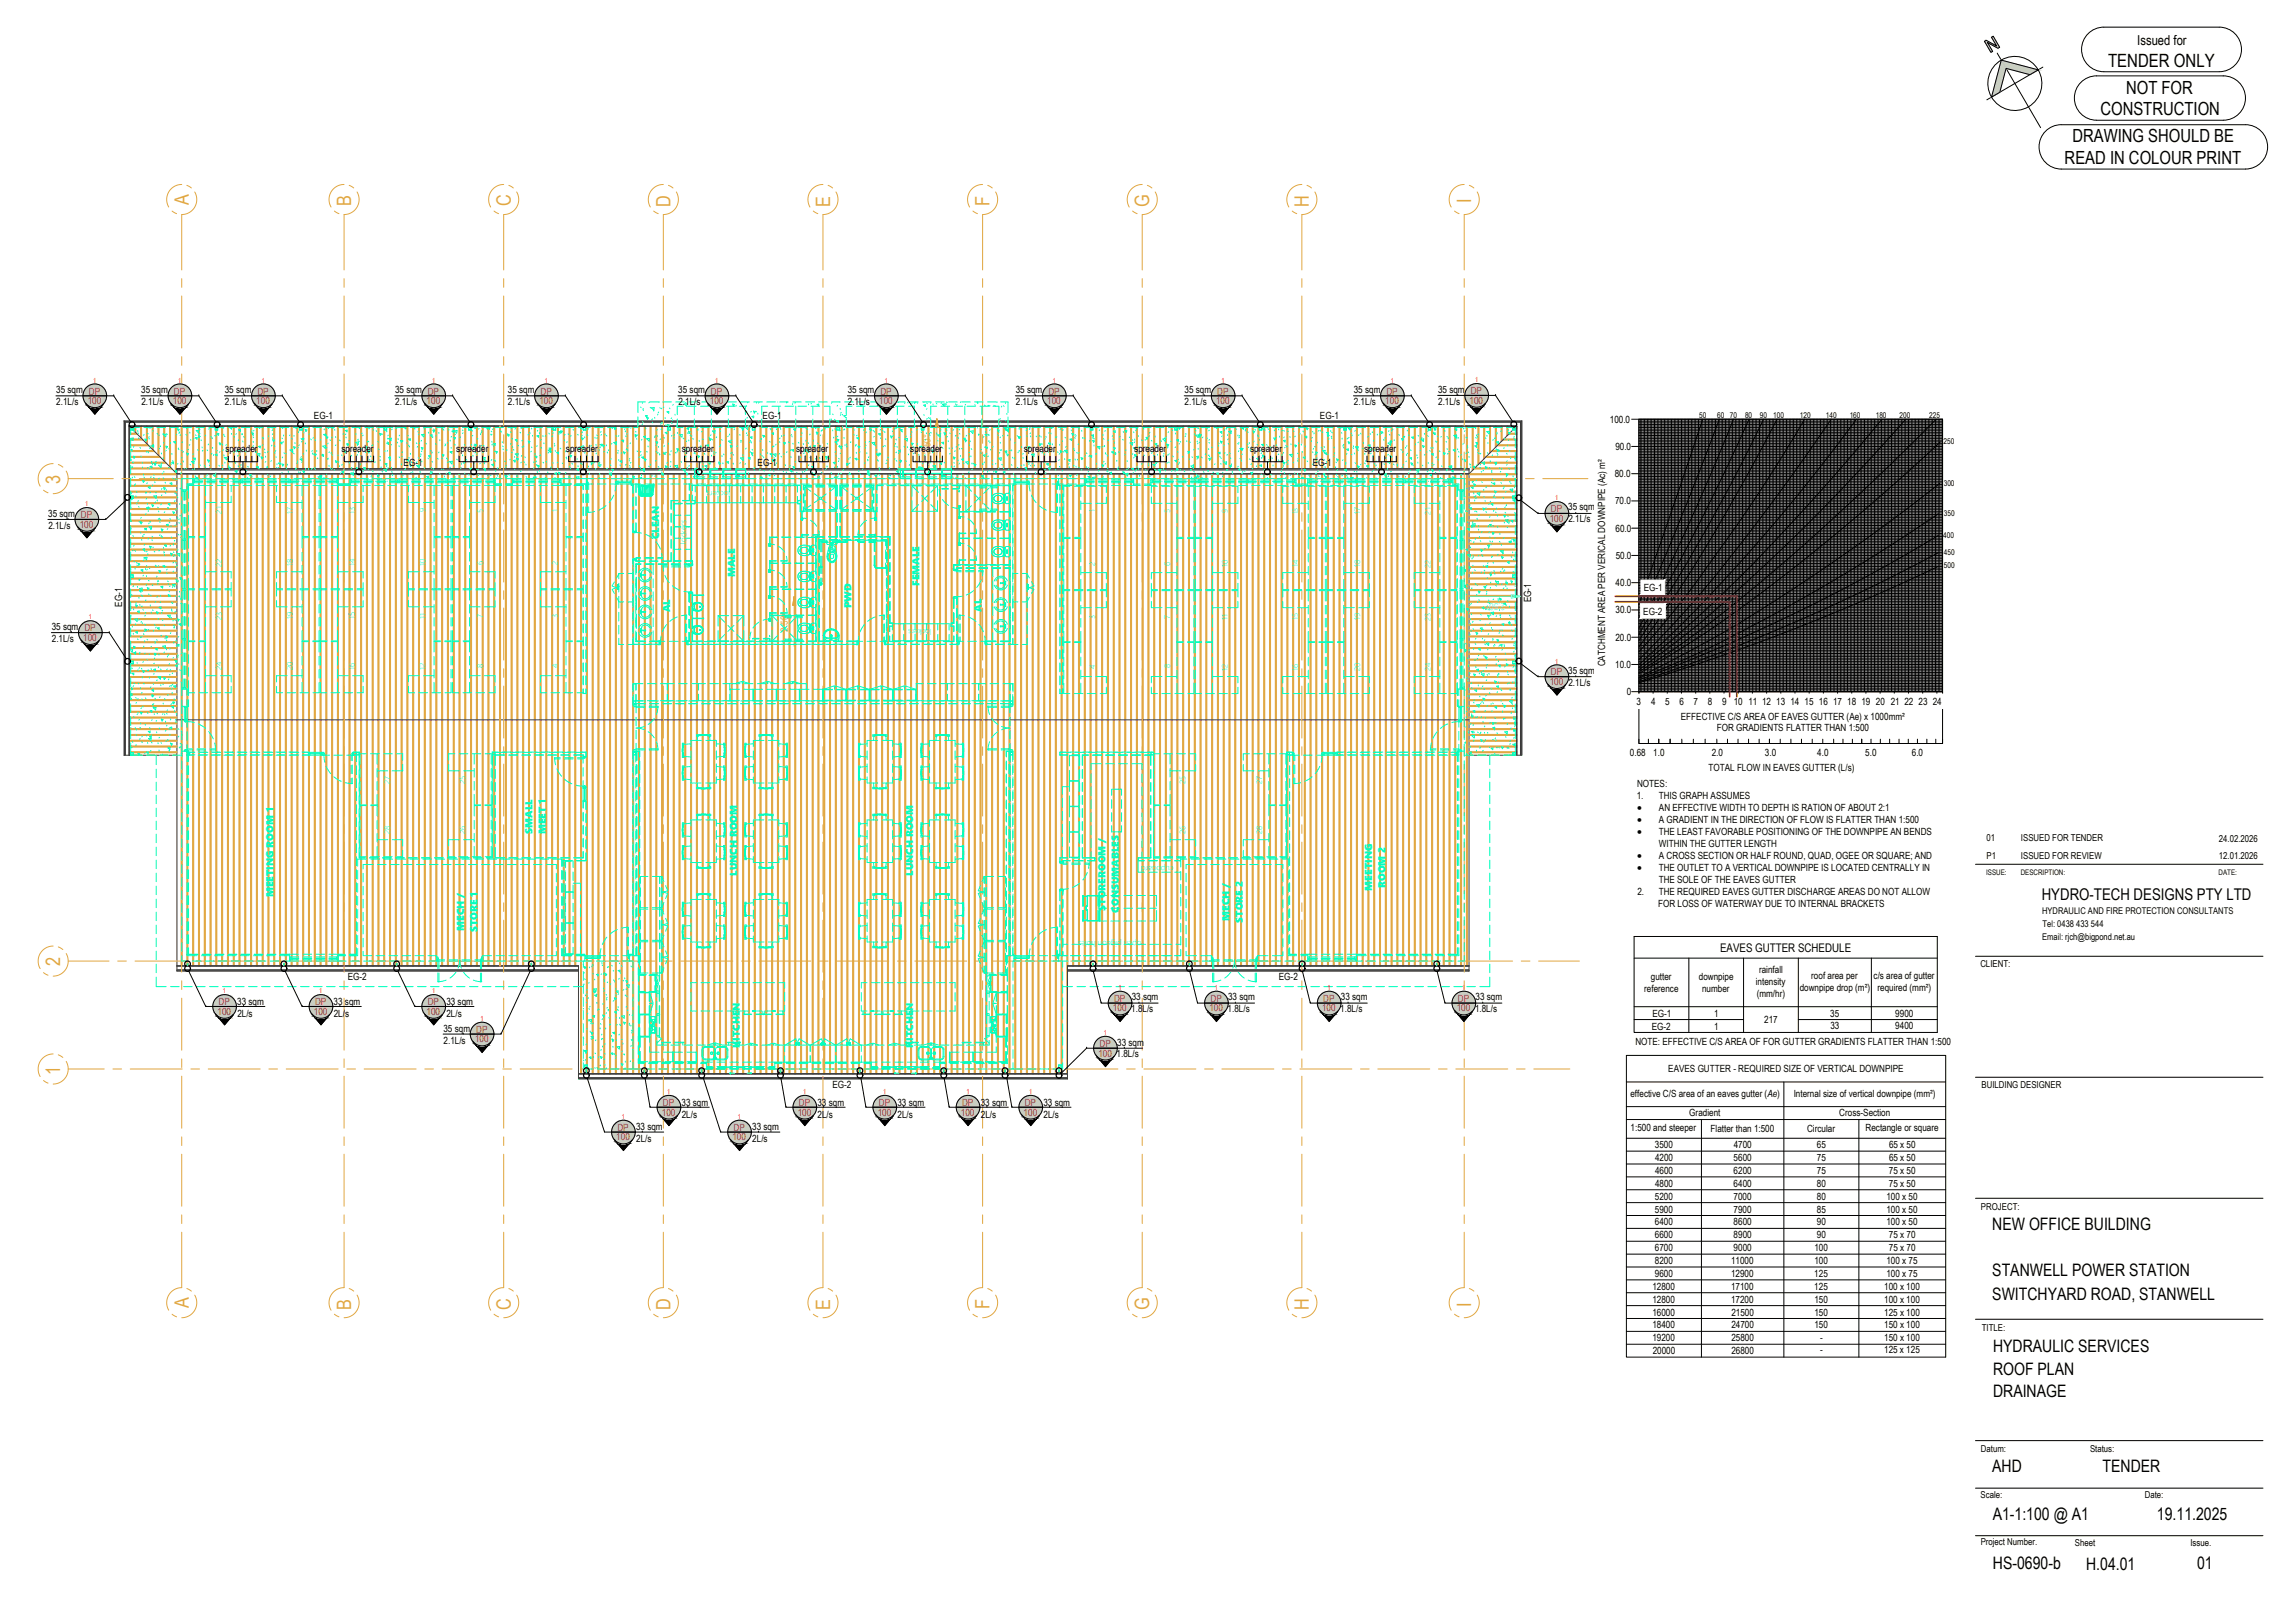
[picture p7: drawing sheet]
<svg xmlns="http://www.w3.org/2000/svg" width="841mm" height="594mm" viewBox="0 0 841 594" stroke-linecap="round" stroke-linejoin="round" font-family="sans-serif">
<defs><g id="words">
<g font-size="7.3" fill="#e1a741">
<text x="69.2" y="75.2" transform="rotate(-90 69.2 75.2)">A</text>
<text x="128.7" y="75.6" transform="rotate(-90 128.7 75.6)">B</text>
<text x="187.2" y="75.6" transform="rotate(-90 187.2 75.6)">C</text>
<text x="245.7" y="75.7" transform="rotate(-90 245.7 75.7)">D</text>
<text x="304.2" y="75.6" transform="rotate(-90 304.2 75.6)">E</text>
<text x="362.7" y="75.5" transform="rotate(-90 362.7 75.5)">F</text>
<text x="421.2" y="75.8" transform="rotate(-90 421.2 75.8)">G</text>
<text x="479.7" y="75.8" transform="rotate(-90 479.7 75.8)">H</text>
<text x="539.2" y="74.5" transform="rotate(-90 539.2 74.5)">I</text>
<text x="22" y="177.3" transform="rotate(-90 22 177.3)">3</text>
<text x="22" y="353.9" transform="rotate(-90 22 353.9)">2</text>
<text x="22" y="393.9" transform="rotate(-90 22 393.9)">1</text>
<text x="69.2" y="479.2" transform="rotate(-90 69.2 479.2)">A</text>
<text x="128.7" y="479.7" transform="rotate(-90 128.7 479.7)">B</text>
<text x="187.2" y="479.6" transform="rotate(-90 187.2 479.6)">C</text>
<text x="245.7" y="479.8" transform="rotate(-90 245.7 479.8)">D</text>
<text x="304.2" y="479.7" transform="rotate(-90 304.2 479.7)">E</text>
<text x="362.7" y="479.5" transform="rotate(-90 362.7 479.5)">F</text>
<text x="421.2" y="479.9" transform="rotate(-90 421.2 479.9)">G</text>
<text x="479.7" y="479.8" transform="rotate(-90 479.7 479.8)">H</text>
<text x="539.2" y="478.6" transform="rotate(-90 539.2 478.6)">I</text>
</g>
<text font-size="6.7" x="772.5" y="24.5">TENDER ONLY</text>
<g font-size="6.6">
<text x="779.1" y="34.3">NOT FOR</text>
<text x="769.7" y="42.3">CONSTRUCTION</text>
<text x="759.4" y="52.2">DRAWING SHOULD BE</text>
<text x="756.6" y="60.2">READ IN COLOUR PRINT</text>
</g>
<g font-size="6.3">
<text x="730.1" y="450.4">NEW OFFICE BUILDING</text>
<text x="730.1" y="467.2">STANWELL POWER STATION</text>
<text x="730.1" y="476">SWITCHYARD ROAD, STANWELL</text>
<text x="730.4" y="495.2">HYDRAULIC SERVICES</text>
<text x="730.4" y="503.6">ROOF PLAN</text>
<text x="730.4" y="511.6">DRAINAGE</text>
<text x="730.1" y="539.3">AHD</text>
<text x="770.5" y="539.3">TENDER</text>
<text x="730.2" y="556.6">A1-1:100 @ A1</text>
<text x="790.4" y="556.8">19.11.2025</text>
<text x="730.3" y="574.7">HS-0690-b</text>
<text x="764.5" y="575">H.04.01</text>
<text x="805.2" y="574.7">01</text>
</g>
<text font-size="5.9" x="748.2" y="329.6">HYDRO-TECH DESIGNS PTY LTD</text>
<text font-size="5" x="783.2" y="16.4">Issued for</text>
<text font-size="4.4" x="630.3" y="348.5">EAVES GUTTER SCHEDULE</text>
<g font-size="3.8">
<text x="599.9" y="297.1">·</text>
<text x="599.9" y="301.4">·</text>
<text x="599.9" y="305.8">·</text>
<text x="599.9" y="314.6">·</text>
<text x="599.9" y="319">·</text>
</g>
<g font-size="3.7" fill="#00ffbf">
<text x="241.6" y="197.4" transform="rotate(-90 241.6 197.4)">CLEAN</text>
<text x="269.4" y="211.4" transform="rotate(-90 269.4 211.4)">MALE</text>
<text x="336.9" y="214.6" transform="rotate(-90 336.9 214.6)">FEMALE</text>
<text x="245.6" y="224.3" transform="rotate(-90 245.6 224.3)">AL</text>
<text x="312" y="222.8" transform="rotate(-90 312 222.8)">PWD</text>
<text x="359.7" y="224" transform="rotate(-90 359.7 224)">AL</text>
<text x="195.1" y="305.4" transform="rotate(-90 195.1 305.4)">SMALL</text>
<text x="200" y="305.6" transform="rotate(-90 200 305.6)">MEET 1</text>
<text x="270.1" y="320.8" transform="rotate(-90 270.1 320.8)">LUNCH ROOM</text>
<text x="334.7" y="320.8" transform="rotate(-90 334.7 320.8)">LUNCH ROOM</text>
<text x="100.2" y="328.6" transform="rotate(-90 100.2 328.6)">MEETING ROOM 1</text>
<text x="502.9" y="326.2" transform="rotate(-90 502.9 326.2)">MEETING</text>
<text x="507.7" y="325.3" transform="rotate(-90 507.7 325.3)">ROOM 2</text>
<text x="405.2" y="333.5" transform="rotate(-90 405.2 333.5)">STOREROOM /</text>
<text x="410" y="334.2" transform="rotate(-90 410 334.2)">CONSUMABLES</text>
<text x="170.2" y="340.9" transform="rotate(-90 170.2 340.9)">MECH /</text>
<text x="175" y="341.3" transform="rotate(-90 175 341.3)">STORE 1</text>
<text x="450.5" y="337.4" transform="rotate(-90 450.5 337.4)">MECH /</text>
<text x="455.4" y="337.9" transform="rotate(-90 455.4 337.9)">STORE 2</text>
<text x="271.1" y="383.8" transform="rotate(-90 271.1 383.8)">KITCHEN</text>
<text x="334.7" y="383.8" transform="rotate(-90 334.7 383.8)">KITCHEN</text>
</g>
<g font-size="3.6">
<text x="527" y="143.9">35 sqm</text>
<text x="20.6" y="144.1">35 sqm DP</text>
<text x="20.6" y="148.5">2.1L/s</text>
<text x="51.8" y="144.1">35 sqm DP</text>
<text x="51.8" y="148.5">2.1L/s</text>
<text x="82.4" y="144.1">35 sqm DP</text>
<text x="82.4" y="148.5">2.1L/s</text>
<text x="144.8" y="144.1">35 sqm DP</text>
<text x="144.8" y="148.5">2.1L/s</text>
<text x="186.1" y="144.1">35 sqm DP</text>
<text x="186.1" y="148.5">2.1L/s</text>
<text x="248.6" y="144.1">35 sqm DP</text>
<text x="248.6" y="148.5">2.1L/s</text>
<text x="310.7" y="144.1">35 sqm DP</text>
<text x="310.7" y="148.5">2.1L/s</text>
<text x="372.2" y="144.1">35 sqm DP</text>
<text x="372.3" y="148.5">2.1L/s</text>
<text x="434.1" y="144.1">35 sqm DP</text>
<text x="434.1" y="148.5">2.1L/s</text>
<text x="496.1" y="144.1">35 sqm DP</text>
<text x="496.1" y="148.5">2.1L/s</text>
<text x="527" y="148.3">2.1L/s</text>
<text x="115" y="153.3">EG-1</text>
<text x="279.5" y="153.3">EG-1</text>
<text x="483.7" y="153.3">EG-1</text>
<text x="589.9" y="154.8">100.0</text>
<text x="82.6" y="165.6">spreader</text>
<text x="125.1" y="165.6">spreader</text>
<text x="167.2" y="165.6">spreader</text>
<text x="207.4" y="165.6">spreader</text>
<text x="249.8" y="165.6">spreader</text>
<text x="291.8" y="165.6">spreader</text>
<text x="333.6" y="165.6">spreader</text>
<text x="375.2" y="165.6">spreader</text>
<text x="415.7" y="165.6">spreader</text>
<text x="458.1" y="165.6">spreader</text>
<text x="499.9" y="165.6">spreader</text>
<text x="592" y="164.8">90.0</text>
<text x="147.9" y="170.6">EG-1</text>
<text x="277.7" y="170.7">EG-1</text>
<text x="481.1" y="170.5">EG-1</text>
<text x="591.7" y="174.8">80.0</text>
<text x="591.9" y="184.8">70.0</text>
<text x="17.7" y="189.3">35 sqm DP</text>
<text x="574.8" y="191.3">2.1L/s</text>
<text x="17.7" y="193.7">2.1L/s</text>
<text x="592" y="194.7">60.0</text>
<text x="592.1" y="204.7">50.0</text>
<text x="592.1" y="214.7">40.0</text>
<text x="561.1" y="220.6" transform="rotate(-90 561.1 220.6)">EG-1</text>
<text x="602.4" y="216.4">EG-1</text>
<text x="44.8" y="222.2" transform="rotate(-90 44.8 222.2)">EG-1</text>
<text x="592" y="224.7">30.0</text>
<text x="602.2" y="225.1">EG-2</text>
<text x="19" y="230.8">35 sqm DP</text>
<text x="19" y="235.2">2.1L/s</text>
<text x="592" y="234.7">20.0</text>
<text x="588.3" y="244.1" transform="rotate(-90 588.3 244.1)">CATCHMENT AREA PER VERICAL DOWNPIPE (Ac) m²</text>
<text x="591.9" y="244.7">10.0</text>
<text x="574.8" y="251.1">2.1L/s</text>
<text x="596.1" y="254.6">0</text>
<text x="599.7" y="258.1">3</text>
<text x="605.1" y="258.2">4</text>
<text x="610.3" y="258.1">5</text>
<text x="615.5" y="258.1">6</text>
<text x="616" y="263.5">EFFECTIVE C/S AREA OF EAVES GUTTER (Ae) x 1000mm²</text>
<text x="620.6" y="258.2">7</text>
<text x="625.9" y="258.1">8</text>
<text x="631.1" y="258.1">9</text>
<text x="635.3" y="258.1">10</text>
<text x="640.7" y="258.2">11</text>
<text x="645.7" y="258.2">12</text>
<text x="650.9" y="258.1">13</text>
<text x="656.1" y="258.2">14</text>
<text x="661.3" y="258.1">15</text>
<text x="666.5" y="258.1">16</text>
<text x="671.7" y="258.2">17</text>
<text x="676.9" y="258.1">18</text>
<text x="682.1" y="258.1">19</text>
<text x="687.4" y="258.1">20</text>
<text x="692.9" y="258.2">21</text>
<text x="697.9" y="258.2">22</text>
<text x="703" y="258.1">23</text>
<text x="708.3" y="258.2">24</text>
<text x="629.2" y="267.9">FOR GRADIENTS FLATTER THAN 1:500</text>
<text x="597.3" y="276.8">0.68</text>
<text x="605.9" y="276.8">1.0</text>
<text x="627.3" y="276.8">2.0</text>
<text x="646.8" y="276.8">3.0</text>
<text x="665.9" y="276.8">4.0</text>
<text x="683.5" y="276.8">5.0</text>
<text x="700.6" y="276.8">6.0</text>
<text x="626.1" y="282.5">TOTAL FLOW IN EAVES GUTTER (L/s)</text>
<text x="599.8" y="292.7">1.</text>
<text x="599.9" y="288.3">NOTES:</text>
<text x="607.9" y="292.7">THIS GRAPH ASSUMES</text>
<text x="607.9" y="297.1">AN EFFECTIVE WIDTH TO DEPTH IS RATION OF ABOUT 2:1</text>
<text x="607.9" y="305.8">THE LEAST FAVORABLE POSITIONING OF THE DOWNPIPE AN BENDS</text>
<text x="607.9" y="301.4">A GRADIENT IN THE DIRECTION OF FLOW IS FLATTER THAN 1:500</text>
<text x="607.9" y="310.2">WITHIN THE GUTTER LENGTH</text>
<text x="607.9" y="314.6">A CROSS SECTION OR HALF ROUND, QUAD, OGEE OR SQUARE; AND</text>
<text x="607.9" y="319">THE OUTLET TO A VERTICAL DOWNPIPE IS LOCATED CENTRALLY IN</text>
<text x="607.9" y="323.3">THE SOLE OF THE EAVES GUTTER</text>
<text x="600" y="327.7">2.</text>
<text x="607.9" y="327.7">THE REQUIRED EAVES GUTTER DISCHARGE AREAS DO NOT ALLOW</text>
<text x="607.7" y="332.1">FOR LOSS OF WATERWAY DUE TO INTERNAL BRACKETS</text>
<text x="127.5" y="358.8">EG-2</text>
<text x="468.7" y="358.8">EG-2</text>
<text x="605" y="358.9">gutter</text>
<text x="622.6" y="358.9">downpipe</text>
<text x="644.6" y="356.4">rainfall</text>
<text x="663.8" y="358.6">roof area per</text>
<text x="686.6" y="358.6">c/s area of gutter</text>
<text x="602.5" y="363.3">reference</text>
<text x="623.8" y="363.3">number</text>
<text x="643.4" y="360.7">intensity</text>
<text x="643.8" y="365.1">(mm/hr)</text>
<text x="659.5" y="362.9">downpipe drop (m²)</text>
<text x="688" y="362.9">required (mm²)</text>
<text x="86.9" y="368">33 sqm</text>
<text x="122.3" y="368">33 sqm</text>
<text x="163.6" y="368">33 sqm</text>
<text x="414.5" y="370.8">1.8L/s</text>
<text x="449.9" y="370.8">1.8L/s</text>
<text x="491.2" y="370.8">1.8L/s</text>
<text x="540.5" y="370.8">1.8L/s</text>
<text x="87" y="372.4">2L/s</text>
<text x="122.3" y="372.4">2L/s</text>
<text x="162.5" y="377.8">35 sqm DP</text>
<text x="163.6" y="372.4">2L/s</text>
<text x="605.3" y="377.1">EG-2</text>
<text x="605.5" y="372.4">EG-1</text>
<text x="628.2" y="372.4">1</text>
<text x="628.2" y="377.1">1</text>
<text x="646.5" y="374.7">217</text>
<text x="670.7" y="372.4">35</text>
<text x="670.7" y="377.1">33</text>
<text x="694.6" y="372.4">9900</text>
<text x="694.6" y="377.1">9400</text>
<text x="162.6" y="382.2">2.1L/s</text>
<text x="599.3" y="382.7">NOTE: EFFECTIVE C/S AREA OF FOR GUTTER GRADIENTS FLATTER THAN 1:500</text>
<text x="409.2" y="387.3">1.8L/s</text>
<text x="611.4" y="392.6">EAVES GUTTER - REQUIRED SIZE OF VERTICAL DOWNPIPE</text>
<text x="305.1" y="398.6">EG-2</text>
<text x="597.5" y="401.7">effective C/S area of an eaves gutter (Ae)</text>
<text x="657.3" y="401.7">Internal size of vertical downpipe (mm²)</text>
<text x="249.8" y="404.9">33 sqm</text>
<text x="299.6" y="404.9">33 sqm</text>
<text x="328.9" y="404.9">33 sqm</text>
<text x="359.4" y="404.9">33 sqm</text>
<text x="382.4" y="404.9">33 sqm</text>
<text x="249.8" y="409.3">2L/s</text>
<text x="299.6" y="409.3">2L/s</text>
<text x="328.9" y="409.3">2L/s</text>
<text x="359.4" y="409.3">2L/s</text>
<text x="382.4" y="409.3">2L/s</text>
<text x="619.1" y="408.6">Gradient</text>
<text x="674" y="408.6">Cross-Section</text>
<text x="233.1" y="414.1">33 sqm</text>
<text x="233.1" y="418.4">2L/s</text>
<text x="275.6" y="414.1">33 sqm</text>
<text x="275.7" y="418.4">2L/s</text>
<text x="597.6" y="414.4">1:500 and steeper</text>
<text x="626.9" y="414.8">Flatter than 1:500</text>
<text x="662.2" y="414.8">Circular</text>
<text x="683.6" y="414.4">Rectangle or square</text>
<text x="606.5" y="420.5">3500</text>
<text x="606.5" y="425.3">4200</text>
<text x="635.3" y="425.3">5600</text>
<text x="635.3" y="420.5">4700</text>
<text x="665.8" y="425.3">75</text>
<text x="665.8" y="420.5">65</text>
<text x="692.2" y="420.5">65 x 50</text>
<text x="692.2" y="425.3">65 x 50</text>
<text x="606.5" y="430">4600</text>
<text x="635.3" y="430">6200</text>
<text x="665.8" y="430">75</text>
<text x="692.2" y="430">75 x 50</text>
<text x="606.5" y="434.7">4800</text>
<text x="635.3" y="434.7">6400</text>
<text x="665.8" y="434.7">80</text>
<text x="692.2" y="434.7">75 x 50</text>
<text x="606.5" y="439.4">5200</text>
<text x="635.3" y="439.4">7000</text>
<text x="665.8" y="439.4">80</text>
<text x="691.3" y="439.4">100 x 50</text>
<text x="606.5" y="444.1">5900</text>
<text x="606.5" y="448.8">6400</text>
<text x="635.3" y="444.1">7900</text>
<text x="635.3" y="448.8">8600</text>
<text x="665.8" y="444.1">85</text>
<text x="665.8" y="448.8">90</text>
<text x="691.3" y="444.1">100 x 50</text>
<text x="691.3" y="448.8">100 x 50</text>
<text x="606.5" y="453.6">6600</text>
<text x="635.3" y="453.6">8900</text>
<text x="665.8" y="453.6">90</text>
<text x="692.2" y="453.6">75 x 70</text>
<text x="606.5" y="458.3">6700</text>
<text x="635.3" y="458.3">9000</text>
<text x="664.9" y="458.3">100</text>
<text x="692.2" y="458.3">75 x 70</text>
<text x="606.5" y="463">8200</text>
<text x="606.5" y="467.7">9600</text>
<text x="634.4" y="463">11000</text>
<text x="634.4" y="467.7">12900</text>
<text x="664.9" y="467.7">125</text>
<text x="664.9" y="463">100</text>
<text x="691.3" y="463">100 x 75</text>
<text x="691.3" y="467.7">100 x 75</text>
<text x="605.5" y="472.4">12800</text>
<text x="634.4" y="472.4">17100</text>
<text x="664.9" y="472.4">125</text>
<text x="690.5" y="472.4">100 x 100</text>
<text x="605.5" y="477.1">12800</text>
<text x="634.4" y="477.1">17200</text>
<text x="664.9" y="477.1">150</text>
<text x="690.5" y="477.1">100 x 100</text>
<text x="605.5" y="481.8">16000</text>
<text x="634.5" y="481.8">21500</text>
<text x="664.9" y="481.8">150</text>
<text x="690.5" y="481.8">125 x 100</text>
<text x="605.5" y="486.6">18400</text>
<text x="605.5" y="491.3">19200</text>
<text x="634.5" y="486.6">24700</text>
<text x="634.5" y="491.3">25800</text>
<text x="664.9" y="486.6">150</text>
<text x="667" y="491.3">-</text>
<text x="690.5" y="486.6">150 x 100</text>
<text x="690.5" y="491.3">150 x 100</text>
<text x="605.6" y="496">20000</text>
<text x="634.5" y="496">26800</text>
<text x="667" y="495.6">-</text>
<text x="690.5" y="495.6">125 x 125</text>
</g>
<g font-size="3.6" fill="#fc0328">
<text x="32.1" y="148">100</text>
<text x="63.3" y="148">100</text>
<text x="93.9" y="148">100</text>
<text x="156.3" y="148">100</text>
<text x="197.7" y="148">100</text>
<text x="260.1" y="148">100</text>
<text x="322.2" y="148">100</text>
<text x="383.8" y="148">100</text>
<text x="445.6" y="148">100</text>
<text x="507.7" y="148">100</text>
<text x="538.5" y="147.9">100</text>
<text x="539" y="144.4">DP</text>
<text x="567.9" y="191.1">100</text>
<text x="568.4" y="187.6">DP 35 sqm</text>
<text x="29.2" y="193.3">100</text>
<text x="30.5" y="234.8">100</text>
<text x="567.9" y="250.9">100</text>
<text x="568.4" y="247.4">DP 35 sqm</text>
<text x="79.7" y="371.7">100</text>
<text x="80.1" y="368.2">DP</text>
<text x="115" y="371.7">100</text>
<text x="115.4" y="368.2">DP</text>
<text x="156.3" y="371.7">100</text>
<text x="156.7" y="368.2">DP</text>
<text x="407.9" y="370.4">100</text>
<text x="408.3" y="366.9">DP 33 sqm</text>
<text x="443.2" y="370.4">100</text>
<text x="443.6" y="366.9">DP 33 sqm</text>
<text x="484.5" y="370.4">100</text>
<text x="484.9" y="366.9">DP 33 sqm</text>
<text x="533.8" y="370.4">100</text>
<text x="534.3" y="366.9">DP 33 sqm</text>
<text x="174.1" y="381.8">100</text>
<text x="402.9" y="383.5">DP 33 sqm</text>
<text x="402.5" y="387">100</text>
<text x="242.9" y="405.1">DP</text>
<text x="292.7" y="405.1">DP</text>
<text x="322.1" y="405.1">DP</text>
<text x="352.6" y="405.1">DP</text>
<text x="375.5" y="405.1">DP</text>
<text x="242.5" y="408.6">100</text>
<text x="292.3" y="408.6">100</text>
<text x="321.6" y="408.6">100</text>
<text x="352.1" y="408.6">100</text>
<text x="375.1" y="408.6">100</text>
<text x="225.9" y="417.7">100</text>
<text x="226.3" y="414.2">DP</text>
<text x="268.4" y="417.7">100</text>
<text x="268.8" y="414.2">DP</text>
</g>
<g font-size="3.6" fill="#e1a741">
<text x="341" y="166.2" transform="rotate(-90 341 166.2)">2.50°</text>
<text x="288.7" y="231.3" transform="rotate(-90 288.7 231.3)">2.50°</text>
</g>
<text font-size="3.6" fill="#7fffbf" x="551.6" y="220.8" transform="rotate(180 551.6 220.8)">2.50°</text>
<g font-size="3.5">
<text x="728" y="308.1">01</text>
<text x="740.6" y="308.1">ISSUED FOR TENDER</text>
<text x="813.1" y="308.2">24.02.2026</text>
<text x="728" y="314.6">P1</text>
<text x="740.6" y="314.7">ISSUED FOR REVIEW</text>
<text x="813.1" y="314.8">12.01.2026</text>
<text x="725.7" y="354.1">CLIENT:</text>
<text x="726.1" y="398.6">BUILDING DESIGNER</text>
<text x="725.9" y="443.3">PROJECT:</text>
<text x="726.2" y="487.6">TITLE:</text>
<text x="725.9" y="531.9">Datum:</text>
<text x="765.9" y="531.9">Status:</text>
<text x="725.8" y="548.5">Scale:</text>
<text x="786" y="548.5">Date:</text>
<text x="725.9" y="566">Project Number.</text>
<text x="760.4" y="566.1">Sheet</text>
<text x="802.7" y="566.1">Issue.</text>
</g>
<g font-size="3.4">
<text x="748.4" y="334.9">HYDRAULIC AND FIRE PROTECTION CONSULTANTS</text>
<text x="748.5" y="339.5">Tel: 0438 433 544</text>
<text x="748.4" y="344.2">Email: rjch@bigpond.net.au</text>
</g>
<g font-size="3" fill="#00ffbf">
<text x="267.6" y="179.8" transform="rotate(180 267.6 179.8)">lockers</text>
<text x="81.3" y="188.1" transform="rotate(-90 81.3 188.1)">21</text>
<text x="107.3" y="188.1" transform="rotate(-90 107.3 188.1)">17</text>
<text x="130" y="188.1" transform="rotate(-90 130 188.1)">13</text>
<text x="156" y="187.6" transform="rotate(-90 156 187.6)">9</text>
<text x="177.1" y="187.7" transform="rotate(-90 177.1 187.7)">5</text>
<text x="204.4" y="187.4" transform="rotate(-90 204.4 187.4)">1</text>
<text x="401.4" y="187.7" transform="rotate(-90 401.4 187.7)">1</text>
<text x="428.9" y="188" transform="rotate(-90 428.9 188)">5</text>
<text x="450" y="187.9" transform="rotate(-90 450 187.9)">9</text>
<text x="475.8" y="188.4" transform="rotate(-90 475.8 188.4)">13</text>
<text x="498.4" y="188.4" transform="rotate(-90 498.4 188.4)">17</text>
<text x="524.3" y="188.5" transform="rotate(-90 524.3 188.5)">21</text>
<text x="251.4" y="199.1" transform="rotate(-90 251.4 199.1)">lockers</text>
<text x="81.3" y="207.6" transform="rotate(-90 81.3 207.6)">22</text>
<text x="107.3" y="207.4" transform="rotate(-90 107.3 207.4)">18</text>
<text x="130" y="207.4" transform="rotate(-90 130 207.4)">14</text>
<text x="156" y="207.4" transform="rotate(-90 156 207.4)">10</text>
<text x="177.1" y="206.9" transform="rotate(-90 177.1 206.9)">6</text>
<text x="204.4" y="206.9" transform="rotate(-90 204.4 206.9)">2</text>
<text x="401.4" y="207.2" transform="rotate(-90 401.4 207.2)">2</text>
<text x="428.9" y="207.2" transform="rotate(-90 428.9 207.2)">6</text>
<text x="450" y="207.7" transform="rotate(-90 450 207.7)">10</text>
<text x="475.8" y="207.7" transform="rotate(-90 475.8 207.7)">14</text>
<text x="498.4" y="207.7" transform="rotate(-90 498.4 207.7)">18</text>
<text x="524.3" y="207.9" transform="rotate(-90 524.3 207.9)">22</text>
<text x="81.3" y="227.1" transform="rotate(-90 81.3 227.1)">23</text>
<text x="107.3" y="226.9" transform="rotate(-90 107.3 226.9)">19</text>
<text x="130" y="226.9" transform="rotate(-90 130 226.9)">15</text>
<text x="156" y="226.6" transform="rotate(-90 156 226.6)">11</text>
<text x="177.1" y="226.3" transform="rotate(-90 177.1 226.3)">7</text>
<text x="204.4" y="226.4" transform="rotate(-90 204.4 226.4)">3</text>
<text x="401.4" y="226.7" transform="rotate(-90 401.4 226.7)">3</text>
<text x="428.9" y="226.6" transform="rotate(-90 428.9 226.6)">7</text>
<text x="450" y="226.9" transform="rotate(-90 450 226.9)">11</text>
<text x="475.8" y="227.2" transform="rotate(-90 475.8 227.2)">15</text>
<text x="498.4" y="227.2" transform="rotate(-90 498.4 227.2)">19</text>
<text x="524.3" y="227.4" transform="rotate(-90 524.3 227.4)">23</text>
<text x="341.4" y="230.4" transform="rotate(180 341.4 230.4)">lockers</text>
<text x="81.3" y="245.6" transform="rotate(-90 81.3 245.6)">24</text>
<text x="107.3" y="245.5" transform="rotate(-90 107.3 245.5)">20</text>
<text x="130" y="245.3" transform="rotate(-90 130 245.3)">16</text>
<text x="156" y="245.3" transform="rotate(-90 156 245.3)">12</text>
<text x="177.1" y="244.8" transform="rotate(-90 177.1 244.8)">8</text>
<text x="204.4" y="244.8" transform="rotate(-90 204.4 244.8)">4</text>
<text x="401.4" y="245.1" transform="rotate(-90 401.4 245.1)">4</text>
<text x="428.9" y="244.8" transform="rotate(-90 428.9 244.8)">8</text>
<text x="450" y="245.6" transform="rotate(-90 450 245.6)">12</text>
<text x="475.8" y="245.6" transform="rotate(-90 475.8 245.6)">16</text>
<text x="498.4" y="245.9" transform="rotate(-90 498.4 245.9)">20</text>
<text x="524.3" y="245.9" transform="rotate(-90 524.3 245.9)">24</text>
<text x="143" y="287.2" transform="rotate(-90 143 287.2)">27</text>
<text x="170.6" y="287.2" transform="rotate(-90 170.6 287.2)">25</text>
<text x="434.4" y="287.2" transform="rotate(-90 434.4 287.2)">25</text>
<text x="462.6" y="287.2" transform="rotate(-90 462.6 287.2)">27</text>
<text x="143" y="305.6" transform="rotate(-90 143 305.6)">28</text>
<text x="170.6" y="305.6" transform="rotate(-90 170.6 305.6)">26</text>
<text x="434.4" y="305.6" transform="rotate(-90 434.4 305.6)">26</text>
<text x="462.6" y="305.6" transform="rotate(-90 462.6 305.6)">28</text>
<text x="430.1" y="317.1" transform="rotate(180 430.1 317.1)">cupboard</text>
<text x="418.3" y="344.6" transform="rotate(180 418.3 344.6)">open pigeon holes</text>
</g>
<g font-size="2.9">
<text x="622.7" y="152.9">50</text>
<text x="629.3" y="152.9">60</text>
<text x="633.9" y="152.9">70</text>
<text x="639.5" y="152.9">80</text>
<text x="644.9" y="152.9">90</text>
<text x="649.8" y="152.9">100</text>
<text x="659.6" y="152.9">120</text>
<text x="669.1" y="152.9">140</text>
<text x="677.8" y="152.9">160</text>
<text x="687.4" y="152.9">180</text>
<text x="696.1" y="152.9">200</text>
<text x="707" y="152.9">225</text>
<text x="712.2" y="162.5">250</text>
<text x="712.3" y="178">300</text>
<text x="712.3" y="188.9">350</text>
<text x="712.1" y="196.9">400</text>
<text x="712.4" y="203.2">450</text>
<text x="712.3" y="208.2">500</text>
</g>
<g font-size="2.8">
<text x="727.9" y="320.6">ISSUE:</text>
<text x="740.5" y="320.6">DESCRIPTION:</text>
<text x="813" y="320.6">DATE:</text>
</g>
<g font-size="2.5" fill="#fc0328">
<text x="34.1" y="140.2">1</text>
<text x="65.3" y="140.2">1</text>
<text x="95.9" y="140.2">1</text>
<text x="158.3" y="140.2">1</text>
<text x="199.7" y="140.2">1</text>
<text x="262.1" y="140.2">1</text>
<text x="324.2" y="140.2">1</text>
<text x="385.8" y="140.2">1</text>
<text x="447.6" y="140.2">1</text>
<text x="509.6" y="140.2">1</text>
<text x="540.5" y="140">1</text>
<text x="31.2" y="185.4">1</text>
<text x="569.9" y="183.2">1</text>
<text x="32.5" y="226.9">1</text>
<text x="569.9" y="243">1</text>
<text x="81.7" y="363.8">1</text>
<text x="117" y="363.8">1</text>
<text x="158.3" y="363.8">1</text>
<text x="409.8" y="362.6">1</text>
<text x="445.2" y="362.6">1</text>
<text x="486.5" y="362.6">1</text>
<text x="535.8" y="362.6">1</text>
<text x="176.1" y="373.9">1</text>
<text x="404.5" y="379.1">1</text>
<text x="244.5" y="400.7">1</text>
<text x="294.3" y="400.7">1</text>
<text x="323.6" y="400.7">1</text>
<text x="354.1" y="400.7">1</text>
<text x="377.1" y="400.7">1</text>
<text x="227.8" y="409.8">1</text>
<text x="270.4" y="409.8">1</text>
</g>
</g></defs>
<!-- layer: x-03-a-roof|02-roof -->
<g fill="none" stroke="#e1a741" stroke-width=".37">
<path d="M47.4 159h2.9M47.4 156.9h.8M47.4 158.9h2.8M47.4 156.8h.7M47.4 158.8h2.7M47.4 156.7h.6M47.4 158.7h2.5M47.4 156.5h.4M47.5 156.1v.1M47.7 156.1v.3M49.4 156.1v2M49.5 156.1v2.1"/>
<path d="M49.6 156.1v2.3M49.8 156.1v2.4M51.5 156.1v4.1M51.7 156.1v4.3M51.8 156.1v4.4M51.9 156.1v4.5M53.6 156.1v6.2M53.8 156.1v6.4M53.9 156.1v6.5M54 156.1v6.6M55.8 156.1v8.4M55.9 156.1v8.5"/>
<path d="M56 156.1v8.6M56.1 156.1v8.7M57.9 156.1v10.5M58 156.1v10.6M58.1 156.1v10.7M58.3 156.1v10.9M60 156.1v12.6M60.1 156.1v12.7M60.2 156.1v12.8M60.4 156.1v13M62.1 156.1v14.7M62.3 156.1v14.9"/>
<path d="M62.4 156.1v15M62.5 156.1v15.1M64.2 156.1v16.8M64.4 156.1v17M64.5 156.1v17.1M64.6 156.1v17.2M66.4 156.1v15.5M66.5 156.1v15.5M66.6 156.1v15.5M66.7 156.1v15.5M68.5 156.1v15.5M68.6 156.1v15.5"/>
<path d="M68.7 156.1v15.5M68.9 156.1v15.5M70.6 156.1v15.5M70.7 156.1v15.5M70.9 156.1v15.5M71 156.1v15.5M72.7 156.1v15.5M72.9 156.1v15.5M73 156.1v15.5M73.1 156.1v15.5M74.9 156.1v15.5M75 156.1v15.5"/>
<path d="M75.1 156.1v15.5M75.2 156.1v15.5M77 156.1v15.5M77.1 156.1v15.5M77.2 156.1v15.5M77.4 156.1v15.5M79.1 156.1v15.5M79.2 156.1v15.5M79.3 156.1v15.5M79.5 156.1v15.5M81.2 156.1v15.5M81.4 156.1v15.5"/>
<path d="M81.5 156.1v15.5M81.6 156.1v15.5M83.3 156.1v15.5M83.5 156.1v15.5M83.6 156.1v15.5M83.7 156.1v15.5M85.5 156.1v15.5M85.6 156.1v15.5M85.7 156.1v15.5M85.8 156.1v15.5M87.6 156.1v15.5M87.7 156.1v15.5"/>
<path d="M87.8 156.1v15.5M88 156.1v15.5M89.7 156.1v15.5M89.8 156.1v15.5M89.9 156.1v15.5M90.1 156.1v15.5M91.8 156.1v15.5M92 156.1v15.5M92.1 156.1v15.5M92.2 156.1v15.5M93.9 156.1v15.5M94.1 156.1v15.5"/>
<path d="M94.2 156.1v15.5M94.3 156.1v15.5M96.1 156.1v15.5M96.2 156.1v15.5M96.3 156.1v15.5M96.5 156.1v15.5M98.2 156.1v15.5M98.3 156.1v15.5M98.4 156.1v15.5M98.6 156.1v15.5M100.3 156.1v15.5M100.4 156.1v15.5"/>
<path d="M100.6 156.1v15.5M100.7 156.1v15.5M102.4 156.1v15.5M102.6 156.1v15.5M102.7 156.1v15.5M102.8 156.1v15.5M104.5 156.1v15.5M104.7 156.1v15.5M104.8 156.1v15.5M104.9 156.1v15.5M106.7 156.1v15.5M106.8 156.1v15.5"/>
<path d="M106.9 156.1v15.5M107.1 156.1v15.5M108.8 156.1v15.5M108.9 156.1v15.5M109 156.1v15.5M109.2 156.1v15.5M110.9 156.1v15.5M111.1 156.1v15.5M111.2 156.1v15.5M111.3 156.1v15.5M113 156.1v15.5M113.2 156.1v15.5"/>
<path d="M113.3 156.1v15.5M113.4 156.1v15.5M115.2 156.1v15.5M115.3 156.1v15.5M115.4 156.1v15.5M115.5 156.1v15.5M117.3 156.1v15.5M117.4 156.1v15.5M117.5 156.1v15.5M117.7 156.1v15.5M119.4 156.1v15.5M119.5 156.1v15.5"/>
<path d="M119.7 156.1v15.5M119.8 156.1v15.5M121.5 156.1v15.5M121.7 156.1v15.5M121.8 156.1v15.5M121.9 156.1v15.5M123.6 156.1v15.5M123.8 156.1v15.5M123.9 156.1v15.5M124 156.1v15.5M125.8 156.1v15.5M125.9 156.1v15.5"/>
<path d="M126 156.1v15.5M126.1 156.1v15.5M127.9 156.1v15.5M128 156.1v15.5M128.1 156.1v15.5M128.3 156.1v15.5M130 156.1v15.5M130.2 156.1v15.5M130.3 156.1v15.5M130.4 156.1v15.5M132.1 156.1v15.5M132.3 156.1v15.5"/>
<path d="M132.4 156.1v15.5M132.5 156.1v15.5M134.3 156.1v15.5M134.4 156.1v15.5M134.5 156.1v15.5M134.6 156.1v15.5M136.4 156.1v15.5M136.5 156.1v15.5M136.6 156.1v15.5M136.8 156.1v15.5M138.5 156.1v15.5M138.6 156.1v15.5"/>
<path d="M138.7 156.1v15.5M138.9 156.1v15.5M140.6 156.1v15.5M140.8 156.1v15.5M140.9 156.1v15.5M141 156.1v15.5M142.7 156.1v15.5M142.9 156.1v15.5M143 156.1v15.5M143.1 156.1v15.5M144.9 156.1v15.5M145 156.1v15.5"/>
<path d="M145.1 156.1v15.5M145.2 156.1v15.5M147 156.1v15.5M147.1 156.1v15.5M147.2 156.1v15.5M147.4 156.1v15.5M149.1 156.1v15.5M149.2 156.1v15.5M149.3 156.1v15.5M149.5 156.1v15.5M151.2 156.1v15.5M151.4 156.1v15.5"/>
<path d="M151.5 156.1v15.5M151.6 156.1v15.5M153.3 156.1v15.5M153.5 156.1v15.5M153.6 156.1v15.5M153.7 156.1v15.5M155.5 156.1v15.5M155.6 156.1v15.5M155.7 156.1v15.5M155.9 156.1v15.5M157.6 156.1v15.5M157.7 156.1v15.5"/>
<path d="M157.8 156.1v15.5M158 156.1v15.5M159.7 156.1v15.5M159.8 156.1v15.5M160 156.1v15.5M160.1 156.1v15.5M161.8 156.1v15.5M162 156.1v15.5M162.1 156.1v15.5M162.2 156.1v15.5M164 156.1v15.5M164.1 156.1v15.5"/>
<path d="M164.2 156.1v15.5M164.3 156.1v15.5M166.1 156.1v15.5M166.2 156.1v15.5M166.3 156.1v15.5M166.5 156.1v15.5M168.2 156.1v15.5M168.3 156.1v15.5M168.5 156.1v15.5M168.6 156.1v15.5M170.3 156.1v15.5M170.5 156.1v15.5"/>
<path d="M170.6 156.1v15.5M170.7 156.1v15.5M172.4 156.1v15.5M172.6 156.1v15.5M172.7 156.1v15.5M172.8 156.1v15.5M174.6 156.1v15.5M174.7 156.1v15.5M174.8 156.1v15.5M174.9 156.1v15.5M176.7 156.1v15.5M176.8 156.1v15.5"/>
<path d="M176.9 156.1v15.5M177.1 156.1v15.5M178.8 156.1v15.5M178.9 156.1v15.5M179.1 156.1v15.5M179.2 156.1v15.5M180.9 156.1v15.5M181.1 156.1v15.5M181.2 156.1v15.5M181.3 156.1v15.5M183 156.1v15.5M183.2 156.1v15.5"/>
<path d="M183.3 156.1v15.5M183.4 156.1v15.5M185.2 156.1v15.5M185.3 156.1v15.5M185.4 156.1v15.5M185.6 156.1v15.5M187.3 156.1v15.5M187.4 156.1v15.5M187.5 156.1v15.5M187.7 156.1v15.5M189.4 156.1v15.5M189.6 156.1v15.5"/>
<path d="M189.7 156.1v15.5M189.8 156.1v15.5M191.5 156.1v15.5M191.7 156.1v15.5M191.8 156.1v15.5M191.9 156.1v15.5M193.7 156.1v15.5M193.8 156.1v15.5M193.9 156.1v15.5M194 156.1v15.5M195.8 156.1v15.5M195.9 156.1v15.5"/>
<path d="M196 156.1v15.5M196.2 156.1v15.5M197.9 156.1v15.5M198 156.1v15.5M198.1 156.1v15.5M198.3 156.1v15.5M200 156.1v15.5M200.2 156.1v15.5M200.3 156.1v15.5M200.4 156.1v15.5M202.1 156.1v15.5M202.3 156.1v15.5"/>
<path d="M202.4 156.1v15.5M202.5 156.1v15.5M204.3 156.1v15.5M204.4 156.1v15.5M204.5 156.1v15.5M204.6 156.1v15.5M206.4 156.1v15.5M206.5 156.1v15.5M206.6 156.1v15.5M206.8 156.1v15.5M208.5 156.1v15.5M208.6 156.1v15.5"/>
<path d="M208.8 156.1v15.5M208.9 156.1v15.5M210.6 156.1v15.5M210.8 156.1v15.5M210.9 156.1v15.5M211 156.1v15.5M212.8 156.1v15.5M212.9 156.1v15.5M213 156.1v15.5M213.1 156.1v15.5M214.9 156.1v15.5M215 156.1v15.5"/>
<path d="M215.1 156.1v15.5M215.3 156.1v15.5M217 156.1v15.5M217.1 156.1v15.5M217.2 156.1v15.5M217.4 156.1v15.5M219.1 156.1v15.5M219.3 156.1v15.5M219.4 156.1v15.5M219.5 156.1v15.5M221.2 156.1v15.5M221.4 156.1v15.5"/>
<path d="M221.5 156.1v15.5M221.6 156.1v15.5M223.4 156.1v15.5M223.5 156.1v15.5M223.6 156.1v15.5M223.7 156.1v15.5M225.5 156.1v15.5M225.6 156.1v15.5M225.7 156.1v15.5M225.9 156.1v15.5M227.6 156.1v15.5M227.7 156.1v15.5"/>
<path d="M227.9 156.1v15.5M228 156.1v15.5M229.7 156.1v15.5M229.9 156.1v15.5M230 156.1v15.5M230.1 156.1v15.5M231.8 156.1v15.5M232 156.1v15.5M232.1 156.1v15.5M232.2 156.1v15.5M234 156.1v15.5M234.1 156.1v15.5"/>
<path d="M234.2 156.1v15.5M234.4 156.1v15.5M236.1 156.1v15.5M236.2 156.1v15.5M236.3 156.1v15.5M236.5 156.1v15.5M238.2 156.1v15.5M238.3 156.1v15.5M238.5 156.1v15.5M238.6 156.1v15.5M240.3 156.1v15.5M240.5 156.1v15.5"/>
<path d="M240.6 156.1v15.5M240.7 156.1v15.5M242.5 156.1v15.5M242.6 156.1v15.5M242.7 156.1v15.5M242.8 156.1v15.5M244.6 156.1v15.5M244.7 156.1v15.5M244.8 156.1v15.5M245 156.1v15.5M246.7 156.1v15.5M246.8 156.1v15.5"/>
<path d="M246.9 156.1v15.5M247.1 156.1v15.5M248.8 156.1v15.5M249 156.1v15.5M249.1 156.1v15.5M249.2 156.1v15.5M250.9 156.1v15.5M251.1 156.1v15.5M251.2 156.1v15.5M251.3 156.1v15.5M253.1 156.1v15.5M253.2 156.1v15.5"/>
<path d="M253.3 156.1v15.5M253.4 156.1v15.5M255.2 156.1v15.5M255.3 156.1v15.5M255.4 156.1v15.5M255.6 156.1v15.5M257.3 156.1v15.5M257.4 156.1v15.5M257.6 156.1v15.5M257.7 156.1v15.5M259.4 156.1v15.5M259.6 156.1v15.5"/>
<path d="M259.7 156.1v15.5M259.8 156.1v15.5M261.6 156.1v15.5M261.7 156.1v15.5M261.8 156.1v15.5M261.9 156.1v15.5M263.7 156.1v15.5M263.8 156.1v15.5M263.9 156.1v15.5M264.1 156.1v15.5M265.8 156.1v15.5M265.9 156.1v15.5"/>
<path d="M266 156.1v15.5M266.2 156.1v15.5M267.9 156.1v15.5M268.1 156.1v15.5M268.2 156.1v15.5M268.3 156.1v15.5M270 156.1v15.5M270.2 156.1v15.5M270.3 156.1v15.5M270.4 156.1v15.5M272.2 156.1v15.5M272.3 156.1v15.5"/>
<path d="M272.4 156.1v15.5M272.5 156.1v15.5M274.3 156.1v15.5M274.4 156.1v15.5M274.5 156.1v15.5M274.7 156.1v15.5M276.4 156.1v15.5M276.5 156.1v15.5M276.6 156.1v15.5M276.8 156.1v15.5M278.5 156.1v15.5M278.7 156.1v15.5"/>
<path d="M278.8 156.1v15.5M278.9 156.1v15.5M280.6 156.1v15.5M280.8 156.1v15.5M280.9 156.1v15.5M281 156.1v15.5M282.8 156.1v15.5M282.9 156.1v15.5M283 156.1v15.5M283.2 156.1v15.5M284.9 156.1v15.5M285 156.1v15.5"/>
<path d="M285.1 156.1v15.5M285.3 156.1v15.5M287 156.1v15.5M287.1 156.1v15.5M287.3 156.1v15.5M287.4 156.1v15.5M289.1 156.1v15.5M289.3 156.1v15.5M289.4 156.1v15.5M289.5 156.1v15.5M291.2 156.1v15.5M291.4 156.1v15.5"/>
<path d="M291.5 156.1v15.5M291.6 156.1v15.5M293.4 156.1v15.5M293.5 156.1v15.5M293.6 156.1v15.5M293.8 156.1v15.5M295.5 156.1v15.5M295.6 156.1v15.5M295.7 156.1v15.5M295.9 156.1v15.5M297.6 156.1v15.5M297.7 156.1v15.5"/>
<path d="M297.9 156.1v15.5M298 156.1v15.5M299.7 156.1v15.5M299.9 156.1v15.5M300 156.1v15.5M300.1 156.1v15.5M301.9 156.1v15.5M302 156.1v15.5M302.1 156.1v15.5M302.2 156.1v15.5M304 156.1v15.5M304.1 156.1v15.5"/>
<path d="M304.2 156.1v15.5M304.4 156.1v15.5M306.1 156.1v15.5M306.2 156.1v15.5M306.4 156.1v15.5M306.5 156.1v15.5M308.2 156.1v15.5M308.4 156.1v15.5M308.5 156.1v15.5M308.6 156.1v15.5M310.3 156.1v15.5M310.5 156.1v15.5"/>
<path d="M310.6 156.1v15.5M310.7 156.1v15.5M312.5 156.1v15.5M312.6 156.1v15.5M312.7 156.1v15.5M312.9 156.1v15.5M314.6 156.1v15.5M314.7 156.1v15.5M314.8 156.1v15.5M315 156.1v15.5M316.7 156.1v15.5M316.9 156.1v15.5"/>
<path d="M317 156.1v15.5M317.1 156.1v15.5M318.8 156.1v15.5M319 156.1v15.5M319.1 156.1v15.5M319.2 156.1v15.5M321 156.1v15.5M321.1 156.1v15.5M321.2 156.1v15.5M321.3 156.1v15.5M323.1 156.1v15.5M323.2 156.1v15.5"/>
<path d="M323.3 156.1v15.5M323.5 156.1v15.5M325.2 156.1v15.5M325.3 156.1v15.5M325.4 156.1v15.5M325.6 156.1v15.5M327.3 156.1v15.5M327.5 156.1v15.5M327.6 156.1v15.5M327.7 156.1v15.5M329.4 156.1v15.5M329.6 156.1v15.5"/>
<path d="M329.7 156.1v15.5M329.8 156.1v15.5M331.6 156.1v15.5M331.7 156.1v15.5M331.8 156.1v15.5M331.9 156.1v15.5M333.7 156.1v15.5M333.8 156.1v15.5M333.9 156.1v15.5M334.1 156.1v15.5M335.8 156.1v15.5M335.9 156.1v15.5"/>
<path d="M336 156.1v15.5M336.2 156.1v15.5M337.9 156.1v15.5M338.1 156.1v15.5M338.2 156.1v15.5M338.3 156.1v15.5M340 156.1v15.5M340.2 156.1v15.5M340.3 156.1v15.5M340.4 156.1v15.5M342.2 156.1v15.5M342.3 156.1v15.5"/>
<path d="M342.4 156.1v15.5M342.6 156.1v15.5M343.3 153.4l.6 3.1h-1.1zM343.3 153.4v18.2M344.3 156.1v15.5M344.4 156.1v15.5M344.5 156.1v15.5M344.7 156.1v15.5M346.4 156.1v15.5M346.5 156.1v15.5M346.7 156.1v15.5M346.8 156.1v15.5"/>
<path d="M348.5 156.1v15.5M348.7 156.1v15.5M348.8 156.1v15.5M348.9 156.1v15.5M350.7 156.1v15.5M350.8 156.1v15.5M350.9 156.1v15.5M351 156.1v15.5M352.8 156.1v15.5M352.9 156.1v15.5M353 156.1v15.5M353.2 156.1v15.5"/>
<path d="M354.9 156.1v15.5M355 156.1v15.5M355.1 156.1v15.5M355.3 156.1v15.5M357 156.1v15.5M357.2 156.1v15.5M357.3 156.1v15.5M357.4 156.1v15.5M359.1 156.1v15.5M359.3 156.1v15.5M359.4 156.1v15.5M359.5 156.1v15.5"/>
<path d="M361.3 156.1v15.5M361.4 156.1v15.5M361.5 156.1v15.5M361.7 156.1v15.5M363.4 156.1v15.5M363.5 156.1v15.5M363.6 156.1v15.5M363.8 156.1v15.5M365.5 156.1v15.5M365.6 156.1v15.5M365.8 156.1v15.5M365.9 156.1v15.5"/>
<path d="M367.6 156.1v15.5M367.8 156.1v15.5M367.9 156.1v15.5M368 156.1v15.5M369.7 156.1v15.5M369.9 156.1v15.5M370 156.1v15.5M370.1 156.1v15.5M371.9 156.1v15.5M372 156.1v15.5M372.1 156.1v15.5M372.3 156.1v15.5"/>
<path d="M374 156.1v15.5M374.1 156.1v15.5M374.2 156.1v15.5M374.4 156.1v15.5M376.1 156.1v15.5M376.3 156.1v15.5M376.4 156.1v15.5M376.5 156.1v15.5M378.2 156.1v15.5M378.4 156.1v15.5M378.5 156.1v15.5M378.6 156.1v15.5"/>
<path d="M380.4 156.1v15.5M380.5 156.1v15.5M380.6 156.1v15.5M380.7 156.1v15.5M382.5 156.1v15.5M382.6 156.1v15.5M382.7 156.1v15.5M382.9 156.1v15.5M384.6 156.1v15.5M384.7 156.1v15.5M384.8 156.1v15.5M385 156.1v15.5"/>
<path d="M386.7 156.1v15.5M386.9 156.1v15.5M387 156.1v15.5M387.1 156.1v15.5M388.8 156.1v15.5M389 156.1v15.5M389.1 156.1v15.5M389.2 156.1v15.5M391 156.1v15.5M391.1 156.1v15.5M391.2 156.1v15.5M391.3 156.1v15.5"/>
<path d="M393.1 156.1v15.5M393.2 156.1v15.5M393.3 156.1v15.5M393.5 156.1v15.5M395.2 156.1v15.5M395.3 156.1v15.5M395.5 156.1v15.5M395.6 156.1v15.5M397.3 156.1v15.5M397.5 156.1v15.5M397.6 156.1v15.5M397.7 156.1v15.5"/>
<path d="M399.5 156.1v15.5M399.6 156.1v15.5M399.7 156.1v15.5M399.8 156.1v15.5M401.6 156.1v15.5M401.7 156.1v15.5M401.8 156.1v15.5M402 156.1v15.5M403.7 156.1v15.5M403.8 156.1v15.5M403.9 156.1v15.5M404.1 156.1v15.5"/>
<path d="M405.8 156.1v15.5M406 156.1v15.5M406.1 156.1v15.5M406.2 156.1v15.5M407.9 156.1v15.5M408.1 156.1v15.5M408.2 156.1v15.5M408.3 156.1v15.5M410.1 156.1v15.5M410.2 156.1v15.5M410.3 156.1v15.5M410.4 156.1v15.5"/>
<path d="M412.2 156.1v15.5M412.3 156.1v15.5M412.4 156.1v15.5M412.6 156.1v15.5M414.3 156.1v15.5M414.4 156.1v15.5M414.5 156.1v15.5M414.7 156.1v15.5M416.4 156.1v15.5M416.6 156.1v15.5M416.7 156.1v15.5M416.8 156.1v15.5"/>
<path d="M418.5 156.1v15.5M418.7 156.1v15.5M418.8 156.1v15.5M418.9 156.1v15.5M420.7 156.1v15.5M420.8 156.1v15.5M420.9 156.1v15.5M421.1 156.1v15.5M422.8 156.1v15.5M422.9 156.1v15.5M423 156.1v15.5M423.2 156.1v15.5"/>
<path d="M424.9 156.1v15.5M425 156.1v15.5M425.2 156.1v15.5M425.3 156.1v15.5M427 156.1v15.5M427.2 156.1v15.5M427.3 156.1v15.5M427.4 156.1v15.5M429.2 156.1v15.5M429.3 156.1v15.5M429.4 156.1v15.5M429.5 156.1v15.5"/>
<path d="M431.3 156.1v15.5M431.4 156.1v15.5M431.5 156.1v15.5M431.7 156.1v15.5M433.4 156.1v15.5M433.5 156.1v15.5M433.6 156.1v15.5M433.8 156.1v15.5M435.5 156.1v15.5M435.7 156.1v15.5M435.8 156.1v15.5M435.9 156.1v15.5"/>
<path d="M437.6 156.1v15.5M437.8 156.1v15.5M437.9 156.1v15.5M438 156.1v15.5M439.8 156.1v15.5M439.9 156.1v15.5M440 156.1v15.5M440.1 156.1v15.5M441.9 156.1v15.5M442 156.1v15.5M442.1 156.1v15.5M442.3 156.1v15.5"/>
<path d="M444 156.1v15.5M444.1 156.1v15.5M444.3 156.1v15.5M444.4 156.1v15.5M446.1 156.1v15.5M446.3 156.1v15.5M446.4 156.1v15.5M446.5 156.1v15.5M448.2 156.1v15.5M448.4 156.1v15.5M448.5 156.1v15.5M448.6 156.1v15.5"/>
<path d="M450.4 156.1v15.5M450.5 156.1v15.5M450.6 156.1v15.5M450.8 156.1v15.5M452.5 156.1v15.5M452.6 156.1v15.5M452.7 156.1v15.5M452.9 156.1v15.5M454.6 156.1v15.5M454.8 156.1v15.5M454.9 156.1v15.5M455 156.1v15.5"/>
<path d="M456.7 156.1v15.5M456.9 156.1v15.5M457 156.1v15.5M457.1 156.1v15.5M458.9 156.1v15.5M459 156.1v15.5M459.1 156.1v15.5M459.2 156.1v15.5M461 156.1v15.5M461.1 156.1v15.5M461.2 156.1v15.5M461.4 156.1v15.5"/>
<path d="M463.1 156.1v15.5M463.2 156.1v15.5M463.3 156.1v15.5M463.5 156.1v15.5M465.2 156.1v15.5M465.4 156.1v15.5M465.5 156.1v15.5M465.6 156.1v15.5M467.3 156.1v15.5M467.5 156.1v15.5M467.6 156.1v15.5M467.7 156.1v15.5"/>
<path d="M469.5 156.1v15.5M469.6 156.1v15.5M469.7 156.1v15.5M469.8 156.1v15.5M471.6 156.1v15.5M471.7 156.1v15.5M471.8 156.1v15.5M472 156.1v15.5M473.7 156.1v15.5M473.8 156.1v15.5M473.9 156.1v15.5M474.1 156.1v15.5"/>
<path d="M475.8 156.1v15.5M476 156.1v15.5M476.1 156.1v15.5M476.2 156.1v15.5M478 156.1v15.5M478.1 156.1v15.5M478.2 156.1v15.5M478.3 156.1v15.5M480.1 156.1v15.5M480.2 156.1v15.5M480.3 156.1v15.5M480.5 156.1v15.5"/>
<path d="M482.2 156.1v15.5M482.3 156.1v15.5M482.4 156.1v15.5M482.6 156.1v15.5M484.3 156.1v15.5M484.4 156.1v15.5M484.6 156.1v15.5M484.7 156.1v15.5M486.4 156.1v15.5M486.6 156.1v15.5M486.7 156.1v15.5M486.8 156.1v15.5"/>
<path d="M488.6 156.1v15.5M488.7 156.1v15.5M488.8 156.1v15.5M488.9 156.1v15.5M490.7 156.1v15.5M490.8 156.1v15.5M490.9 156.1v15.5M491.1 156.1v15.5M492.8 156.1v15.5M492.9 156.1v15.5M493.1 156.1v15.5M493.2 156.1v15.5"/>
<path d="M494.9 156.1v15.5M495.1 156.1v15.5M495.2 156.1v15.5M495.3 156.1v15.5M497 156.1v15.5M497.2 156.1v15.5M497.3 156.1v15.5M497.4 156.1v15.5M499.2 156.1v15.5M499.3 156.1v15.5M499.4 156.1v15.5M499.6 156.1v15.5"/>
<path d="M501.3 156.1v15.5M501.4 156.1v15.5M501.5 156.1v15.5M501.7 156.1v15.5M503.4 156.1v15.5M503.6 156.1v15.5M503.7 156.1v15.5M503.8 156.1v15.5M505.5 156.1v15.5M505.7 156.1v15.5M505.8 156.1v15.5M505.9 156.1v15.5"/>
<path d="M507.6 156.1v15.5M507.8 156.1v15.5M507.9 156.1v15.5M508 156.1v15.5M509.8 156.1v15.5M509.9 156.1v15.5M510 156.1v15.5M510.2 156.1v15.5M511.9 156.1v15.5M512 156.1v15.5M512.1 156.1v15.5M512.3 156.1v15.5"/>
<path d="M514 156.1v15.5M514.2 156.1v15.5M514.3 156.1v15.5M514.4 156.1v15.5M516.1 156.1v15.5M516.3 156.1v15.5M516.4 156.1v15.5M516.5 156.1v15.5M518.3 156.1v15.5M518.4 156.1v15.5M518.5 156.1v15.5M518.6 156.1v15.5"/>
<path d="M520.4 156.1v15.5M520.5 156.1v15.5M520.6 156.1v15.5M520.8 156.1v15.5M522.5 156.1v15.5M522.6 156.1v15.5M522.7 156.1v15.5M522.9 156.1v15.5M524.6 156.1v15.5M524.8 156.1v15.5M524.9 156.1v15.5M525 156.1v15.5"/>
<path d="M526.8 156.1v15.5M526.9 156.1v15.5M527 156.1v15.5M527.1 156.1v15.5M528.9 156.1v15.5M529 156.1v15.5M529.1 156.1v15.5M529.2 156.1v15.5M531 156.1v15.5M531.1 156.1v15.5M531.2 156.1v15.5M531.4 156.1v15.5"/>
<path d="M533.1 156.1v15.5M533.2 156.1v15.5M533.4 156.1v15.5M533.5 156.1v15.5M535.2 156.1v15.5M535.4 156.1v15.5M535.5 156.1v15.5M535.6 156.1v15.5M537.4 156.1v15.5M537.5 156.1v15.5M537.6 156.1v15.5M537.7 156.1v15.5"/>
<path d="M539.5 156.1v16.3M539.6 156.1v16.2M539.7 156.1v16.1M539.9 156.1v15.9M541.6 156.1v14.2M541.7 156.1v14M541.8 156.1v13.9M542 156.1v13.8M543.7 156.1v12.1M543.9 156.1v11.9M544 156.1v11.8M544.1 156.1v11.7"/>
<path d="M545.8 156.1v9.9M546 156.1v9.8M546.1 156.1v9.7M546.2 156.1v9.6M548 156.1v7.8M548.1 156.1v7.7M548.2 156.1v7.6M548.4 156.1v7.4M550.1 156.1v5.7M550.2 156.1v5.6M550.3 156.1v5.4M550.5 156.1v5.3"/>
<path d="M552.2 156.1v3.6M552.3 156.1v3.4M552.5 156.1v3.3M552.6 156.1v3.2M552.8 159h3M553 158.9h2.8M553.1 158.8h2.7M553.2 158.7h2.6M554.3 156.1v1.4M554.5 156.1v1.3M554.6 156.1v1.2M554.7 156.1v1.1"/>
<path d="M555 156.9h.8M555.1 156.8h.7M555.2 156.7h.6M555.3 156.5h.5M47.4 178.1h17.4M47.4 176h17.4M47.4 173.9h17.4M47.4 171.8h15.7M47.4 169.7h13.5M47.4 167.5h11.4M47.4 165.4h9.3M47.4 163.3h7.2"/>
<path d="M47.4 161.2h5.1M47.4 178h17.4M47.4 175.9h17.4M47.4 173.8h17.4M47.4 171.6h15.5M47.4 169.5h13.4M47.4 167.4h11.3M47.4 165.3h9.2M47.4 163.1h7M47.4 161h4.9M47.4 177.9h17.4M47.4 175.8h17.4"/>
<path d="M47.4 173.6h17.4M47.4 171.5h15.4M47.4 169.4h13.3M47.4 167.3h11.2M47.4 165.2h9M47.4 163h6.9M47.4 160.9h4.8M47.4 179.9h17.4M47.4 177.8h17.4M47.4 175.6h17.4M47.4 173.5h17.4M47.4 171.4h15.3"/>
<path d="M47.4 169.3h13.2M47.4 167.1h11M47.4 165h8.9M47.4 162.9h6.8M47.4 160.8h4.7M66.4 173.5v180.3M66.5 173.5v180.3M66.6 173.5v180.3M66.7 173.5v180.3M68.5 173.5v180.3M68.6 173.5v180.3M68.7 173.5v180.3"/>
<path d="M68.9 173.5v180.3M70.6 173.5v180.3M70.7 173.5v180.3M70.9 173.5v180.3M71 173.5v180.3M72.7 173.5v180.3M72.9 173.5v180.3M73 173.5v180.3M73.1 173.5v180.3M74.9 173.5v180.3M75 173.5v180.3M75.1 173.5v180.3"/>
<path d="M75.2 173.5v180.3M77 173.5v180.3M77.1 173.5v180.3M77.2 173.5v180.3M77.4 173.5v180.3M79.1 173.5v180.3M79.2 173.5v180.3M79.3 173.5v180.3M79.5 173.5v180.3M81.2 173.5v180.3M81.4 173.5v180.3M81.5 173.5v180.3"/>
<path d="M81.6 173.5v180.3M83.3 173.5v180.3M83.5 173.5v180.3M83.6 173.5v180.3M83.7 173.5v180.3M85.5 173.5v180.3M85.6 173.5v180.3M85.7 173.5v180.3M85.8 173.5v180.3M87.6 173.5v180.3M87.7 173.5v180.3M87.8 173.5v180.3"/>
<path d="M88 173.5v180.3M89.7 173.5v180.3M89.8 173.5v180.3M89.9 173.5v180.3M90.1 173.5v180.3M91.8 173.5v180.3M92 173.5v180.3M92.1 173.5v180.3M92.2 173.5v180.3M93.9 173.5v180.3M94.1 173.5v180.3M94.2 173.5v180.3"/>
<path d="M94.3 173.5v180.3M96.1 173.5v180.3M96.2 173.5v180.3M96.3 173.5v180.3M96.5 173.5v180.3M98.2 173.5v180.3M98.3 173.5v180.3M98.4 173.5v180.3M98.6 173.5v180.3M100.3 173.5v180.3M100.4 173.5v180.3M100.6 173.5v180.3"/>
<path d="M100.7 173.5v180.3M102.4 173.5v180.3M102.6 173.5v180.3M102.7 173.5v180.3M102.8 173.5v180.3M104.5 173.5v180.3M104.7 173.5v180.3M104.8 173.5v180.3M104.9 173.5v180.3M106.7 173.5v180.3M106.8 173.5v180.3M106.9 173.5v180.3"/>
<path d="M107.1 173.5v180.3M108.8 173.5v180.3M108.9 173.5v180.3M109 173.5v180.3M109.2 173.5v180.3M110.9 173.5v180.3M111.1 173.5v180.3M111.2 173.5v180.3M111.3 173.5v180.3M113 173.5v180.3M113.2 173.5v180.3M113.3 173.5v180.3"/>
<path d="M113.4 173.5v180.3M115.2 173.5v180.3M115.3 173.5v180.3M115.4 173.5v180.3M115.5 173.5v180.3M117.3 173.5v180.3M117.4 173.5v180.3M117.5 173.5v180.3M117.7 173.5v180.3M119.4 173.5v180.3M119.5 173.5v180.3M119.7 173.5v180.3"/>
<path d="M119.8 173.5v180.3M121.5 173.5v180.3M121.7 173.5v180.3M121.8 173.5v180.3M121.9 173.5v180.3M123.6 173.5v180.3M123.8 173.5v180.3M123.9 173.5v180.3M124 173.5v180.3M125.8 173.5v180.3M125.9 173.5v180.3M126 173.5v180.3"/>
<path d="M126.1 173.5v180.3M127.9 173.5v180.3M128 173.5v180.3M128.1 173.5v180.3M128.3 173.5v180.3M130 173.5v180.3M130.2 173.5v180.3M130.3 173.5v180.3M130.4 173.5v180.3M132.1 173.5v180.3M132.3 173.5v180.3M132.4 173.5v180.3"/>
<path d="M132.5 173.5v180.3M134.3 173.5v180.3M134.4 173.5v180.3M134.5 173.5v180.3M134.6 173.5v180.3M136.4 173.5v180.3M136.5 173.5v180.3M136.6 173.5v180.3M136.8 173.5v180.3M138.5 173.5v180.3M138.6 173.5v180.3M138.7 173.5v180.3"/>
<path d="M138.9 173.5v180.3M140.6 173.5v180.3M140.8 173.5v180.3M140.9 173.5v180.3M141 173.5v180.3M142.7 173.5v180.3M142.9 173.5v180.3M143 173.5v180.3M143.1 173.5v180.3M144.9 173.5v180.3M145 173.5v180.3M145.1 173.5v180.3"/>
<path d="M145.2 173.5v180.3M147 173.5v180.3M147.1 173.5v180.3M147.2 173.5v180.3M147.4 173.5v180.3M149.1 173.5v180.3M149.2 173.5v180.3M149.3 173.5v180.3M149.5 173.5v180.3M151.2 173.5v180.3M151.4 173.5v180.3M151.5 173.5v180.3"/>
<path d="M151.6 173.5v180.3M153.3 173.5v180.3M153.5 173.5v180.3M153.6 173.5v180.3M153.7 173.5v180.3M155.5 173.5v180.3M155.6 173.5v180.3M155.7 173.5v180.3M155.9 173.5v180.3M157.6 173.5v180.3M157.7 173.5v180.3M157.8 173.5v180.3"/>
<path d="M158 173.5v180.3M159.7 173.5v180.3M159.8 173.5v180.3M160 173.5v180.3M160.1 173.5v180.3M161.8 173.5v180.3M162 173.5v180.3M162.1 173.5v180.3M162.2 173.5v180.3M164 173.5v180.3M164.1 173.5v180.3M164.2 173.5v180.3"/>
<path d="M164.3 173.5v180.3M166.1 173.5v180.3M166.2 173.5v180.3M166.3 173.5v180.3M166.5 173.5v180.3M168.2 173.5v180.3M168.3 173.5v180.3M168.5 173.5v180.3M168.6 173.5v180.3M170.3 173.5v180.3M170.5 173.5v180.3M170.6 173.5v180.3"/>
<path d="M170.7 173.5v180.3M172.4 173.5v180.3M172.6 173.5v180.3M172.7 173.5v180.3M172.8 173.5v180.3M174.6 173.5v180.3M174.7 173.5v180.3M174.8 173.5v180.3M174.9 173.5v180.3M176.7 173.5v180.3M176.8 173.5v180.3M176.9 173.5v180.3"/>
<path d="M177.1 173.5v180.3M178.8 173.5v180.3M178.9 173.5v180.3M179.1 173.5v180.3M179.2 173.5v180.3M180.9 173.5v180.3M181.1 173.5v180.3M181.2 173.5v180.3M181.3 173.5v180.3M183 173.5v180.3M183.2 173.5v180.3M183.3 173.5v180.3"/>
<path d="M183.4 173.5v180.3M185.2 173.5v180.3M185.3 173.5v180.3M185.4 173.5v180.3M185.6 173.5v180.3M187.3 173.5v180.3M187.4 173.5v180.3M187.5 173.5v180.3M187.7 173.5v180.3M189.4 173.5v180.3M189.6 173.5v180.3M189.7 173.5v180.3"/>
<path d="M189.8 173.5v180.3M191.5 173.5v180.3M191.7 173.5v180.3M191.8 173.5v180.3M191.9 173.5v180.3M193.7 173.5v180.3M193.8 173.5v180.3M193.9 173.5v180.3M194 173.5v180.3M195.8 173.5v180.3M195.9 173.5v180.3M196 173.5v180.3"/>
<path d="M196.2 173.5v180.3M197.9 173.5v180.3M198 173.5v180.3M198.1 173.5v180.3M198.3 173.5v180.3M200 173.5v180.3M200.2 173.5v180.3M200.3 173.5v180.3M200.4 173.5v180.3M202.1 173.5v180.3M202.3 173.5v180.3M202.4 173.5v180.3"/>
<path d="M202.5 173.5v180.3M204.3 173.5v180.3M204.4 173.5v180.3M204.5 173.5v180.3M204.6 173.5v180.3M206.4 173.5v180.3M206.5 173.5v180.3M206.6 173.5v180.3M206.8 173.5v180.3M208.5 173.5v180.3M208.6 173.5v180.3M208.8 173.5v180.3"/>
<path d="M208.9 173.5v180.3M210.6 173.5v180.3M210.8 173.5v180.3M210.9 173.5v180.3M211 173.5v180.3M212.8 173.5v219.8M212.9 173.5v219.8M213 173.5v219.8M213.1 173.5v219.8M214.9 173.5v219.8M215 173.5v219.8M215.1 173.5v219.8"/>
<path d="M215.3 173.5v219.8M217 173.5v219.8M217.1 173.5v219.8M217.2 173.5v219.8M217.4 173.5v219.8M219.1 173.5v219.8M219.3 173.5v219.8M219.4 173.5v219.8M219.5 173.5v219.8M221.2 173.5v219.8M221.4 173.5v219.8M221.5 173.5v219.8"/>
<path d="M221.6 173.5v219.8M223.4 173.5v219.8M223.5 173.5v219.8M223.6 173.5v219.8M223.7 173.5v219.8M225.5 173.5v219.8M225.6 173.5v219.8M225.7 173.5v219.8M225.9 173.5v219.8M227.6 173.5v219.8M227.7 173.5v219.8M227.9 173.5v219.8"/>
<path d="M228 173.5v219.8M229.7 173.5v219.8M229.9 173.5v219.8M230 173.5v219.8M230.1 173.5v219.8M231.8 173.5v219.8M232 173.5v219.8M232.1 173.5v219.8M232.2 173.5v219.8M234 173.5v219.8M234.1 173.5v219.8M234.2 173.5v219.8"/>
<path d="M234.4 173.5v219.8M236.1 173.5v219.8M236.2 173.5v219.8M236.3 173.5v219.8M236.5 173.5v219.8M238.2 173.5v219.8M238.3 173.5v219.8M238.5 173.5v219.8M238.6 173.5v219.8M240.3 173.5v219.8M240.5 173.5v219.8M240.6 173.5v219.8"/>
<path d="M240.7 173.5v219.8M242.5 173.5v219.8M242.6 173.5v219.8M242.7 173.5v219.8M242.8 173.5v219.8M244.6 173.5v219.8M244.7 173.5v219.8M244.8 173.5v219.8M245 173.5v219.8M246.7 173.5v219.8M246.8 173.5v219.8M246.9 173.5v219.8"/>
<path d="M247.1 173.5v219.8M248.8 173.5v219.8M249 173.5v219.8M249.1 173.5v219.8M249.2 173.5v219.8M250.9 173.5v219.8M251.1 173.5v219.8M251.2 173.5v219.8M251.3 173.5v219.8M253.1 173.5v219.8M253.2 173.5v219.8M253.3 173.5v219.8"/>
<path d="M253.4 173.5v219.8M255.2 173.5v219.8M255.3 173.5v219.8M255.4 173.5v219.8M255.6 173.5v219.8M257.3 173.5v219.8M257.4 173.5v219.8M257.6 173.5v219.8M257.7 173.5v219.8M259.4 173.5v219.8M259.6 173.5v219.8M259.7 173.5v219.8"/>
<path d="M259.8 173.5v219.8M261.6 173.5v219.8M261.7 173.5v219.8M261.8 173.5v219.8M261.9 173.5v219.8M263.7 173.5v219.8M263.8 173.5v219.8M263.9 173.5v219.8M264.1 173.5v219.8M265.8 173.5v219.8M265.9 173.5v219.8M266 173.5v219.8"/>
<path d="M266.2 173.5v219.8M267.9 173.5v219.8M268.1 173.5v219.8M268.2 173.5v219.8M268.3 173.5v219.8M270 173.5v219.8M270.2 173.5v219.8M270.3 173.5v219.8M270.4 173.5v219.8M272.2 173.5v219.8M272.3 173.5v219.8M272.4 173.5v219.8"/>
<path d="M272.5 173.5v219.8M274.3 173.5v219.8M274.4 173.5v219.8M274.5 173.5v219.8M274.7 173.5v219.8M276.4 173.5v219.8M276.5 173.5v219.8M276.6 173.5v219.8M276.8 173.5v219.8M278.5 173.5v219.8M278.7 173.5v219.8M278.8 173.5v219.8"/>
<path d="M278.9 173.5v219.8M280.6 173.5v219.8M280.8 173.5v219.8M280.9 173.5v219.8M281 173.5v219.8M282.8 173.5v219.8M282.9 173.5v219.8M283 173.5v219.8M283.2 173.5v219.8M284.9 173.5v219.8M285 173.5v219.8M285.1 173.5v219.8"/>
<path d="M285.3 173.5v219.8M287 173.5v219.8M287.1 173.5v219.8M287.3 173.5v219.8M287.4 173.5v219.8M289.1 173.5v219.8M289.3 173.5v219.8M289.4 173.5v219.8M289.5 173.5v219.8M291.2 173.5v219.8M291.4 173.5v219.8M291.5 173.5v219.8"/>
<path d="M291.6 173.5v219.8M293.4 173.5v219.8M293.5 173.5v219.8M293.6 173.5v219.8M293.8 173.5v219.8M295.5 173.5v219.8M295.6 173.5v219.8M295.7 173.5v219.8M295.9 173.5v219.8M297.6 173.5v219.8M297.7 173.5v219.8M297.9 173.5v219.8"/>
<path d="M298 173.5v219.8M299.7 173.5v219.8M299.9 173.5v219.8M300 173.5v219.8M300.1 173.5v219.8M301.9 173.5v219.8M302 173.5v219.8M302.1 173.5v219.8M302.2 173.5v219.8M304 173.5v219.8M304.1 173.5v219.8M304.2 173.5v219.8"/>
<path d="M304.4 173.5v219.8M306.1 173.5v219.8M306.2 173.5v219.8M306.4 173.5v219.8M306.5 173.5v219.8M308.2 173.5v219.8M308.4 173.5v219.8M308.5 173.5v219.8M308.6 173.5v219.8M310.3 173.5v219.8M310.5 173.5v219.8M310.6 173.5v219.8"/>
<path d="M310.7 173.5v219.8M312.5 173.5v219.8M312.6 173.5v219.8M312.7 173.5v219.8M312.9 173.5v219.8M314.6 173.5v219.8M314.7 173.5v219.8M314.8 173.5v219.8M315 173.5v219.8M316.7 173.5v219.8M316.9 173.5v219.8M317 173.5v219.8"/>
<path d="M317.1 173.5v219.8M318.8 173.5v219.8M319 173.5v219.8M319.1 173.5v219.8M319.2 173.5v219.8M321 173.5v219.8M321.1 173.5v219.8M321.2 173.5v219.8M321.3 173.5v219.8M323.1 173.5v219.8M323.2 173.5v219.8M323.3 173.5v219.8"/>
<path d="M323.5 173.5v219.8M325.2 173.5v219.8M325.3 173.5v219.8M325.4 173.5v219.8M325.6 173.5v219.8M327.3 173.5v219.8M327.5 173.5v219.8M327.6 173.5v219.8M327.7 173.5v219.8M329.4 173.5v219.8M329.6 173.5v219.8M329.7 173.5v219.8"/>
<path d="M329.8 173.5v219.8M331.6 173.5v219.8M331.7 173.5v219.8M331.8 173.5v219.8M331.9 173.5v219.8M333.7 173.5v219.8M333.8 173.5v219.8M333.9 173.5v219.8M334.1 173.5v219.8M335.8 173.5v219.8M335.9 173.5v219.8M336 173.5v219.8"/>
<path d="M336.2 173.5v219.8M337.9 173.5v219.8M338.1 173.5v219.8M338.2 173.5v219.8M338.3 173.5v219.8M340 173.5v219.8M340.2 173.5v219.8M340.3 173.5v219.8M340.4 173.5v219.8M342.2 173.5v219.8M342.3 173.5v219.8M342.4 173.5v219.8"/>
<path d="M342.6 173.5v219.8M344.3 173.5v219.8M344.4 173.5v219.8M344.5 173.5v219.8M344.7 173.5v219.8M346.4 173.5v219.8M346.5 173.5v219.8M346.7 173.5v219.8M346.8 173.5v219.8M348.5 173.5v219.8M348.7 173.5v219.8M348.8 173.5v219.8"/>
<path d="M348.9 173.5v219.8M350.7 173.5v219.8M350.8 173.5v219.8M350.9 173.5v219.8M351 173.5v219.8M352.8 173.5v219.8M352.9 173.5v219.8M353 173.5v219.8M353.2 173.5v219.8M354.9 173.5v219.8M355 173.5v219.8M355.1 173.5v219.8"/>
<path d="M355.3 173.5v219.8M357 173.5v219.8M357.2 173.5v219.8M357.3 173.5v219.8M357.4 173.5v219.8M359.1 173.5v219.8M359.3 173.5v219.8M359.4 173.5v219.8M359.5 173.5v219.8M361.3 173.5v219.8M361.4 173.5v219.8M361.5 173.5v219.8"/>
<path d="M361.7 173.5v219.8M363.4 173.5v219.8M363.5 173.5v219.8M363.6 173.5v219.8M363.8 173.5v219.8M365.5 173.5v219.8M365.6 173.5v219.8M365.8 173.5v219.8M365.9 173.5v219.8M367.6 173.5v219.8M367.8 173.5v219.8M367.9 173.5v219.8"/>
<path d="M368 173.5v219.8M369.7 173.5v219.8M369.9 173.5v219.8M370 173.5v219.8M370.1 173.5v219.8M371.9 173.5v219.8M372 173.5v219.8M372.1 173.5v219.8M372.3 173.5v219.8M374 173.5v219.8M374.1 173.5v219.8M374.2 173.5v219.8"/>
<path d="M374.4 173.5v219.8M376.1 173.5v219.8M376.3 173.5v219.8M376.4 173.5v219.8M376.5 173.5v219.8M378.2 173.5v219.8M378.4 173.5v219.8M378.5 173.5v219.8M378.6 173.5v219.8M380.4 173.5v219.8M380.5 173.5v219.8M380.6 173.5v219.8"/>
<path d="M380.7 173.5v219.8M382.5 173.5v219.8M382.6 173.5v219.8M382.7 173.5v219.8M382.9 173.5v219.8M384.6 173.5v219.8M384.7 173.5v219.8M384.8 173.5v219.8M385 173.5v219.8M386.7 173.5v219.8M386.9 173.5v219.8M387 173.5v219.8"/>
<path d="M387.1 173.5v219.8M388.8 173.5v219.8M389 173.5v219.8M389.1 173.5v219.8M389.2 173.5v219.8M391 173.5v219.8M391.1 173.5v219.8M391.2 173.5v180.3M391.3 173.5v180.3M393.1 173.5v180.3M393.2 173.5v180.3M393.3 173.5v180.3"/>
<path d="M393.5 173.5v180.3M395.2 173.5v180.3M395.3 173.5v180.3M395.5 173.5v180.3M395.6 173.5v180.3M397.3 173.5v180.3M397.5 173.5v180.3M397.6 173.5v180.3M397.7 173.5v180.3M399.5 173.5v180.3M399.6 173.5v180.3M399.7 173.5v180.3"/>
<path d="M399.8 173.5v180.3M401.6 173.5v180.3M401.7 173.5v180.3M401.8 173.5v180.3M402 173.5v180.3M403.7 173.5v180.3M403.8 173.5v180.3M403.9 173.5v180.3M404.1 173.5v180.3M405.8 173.5v180.3M406 173.5v180.3M406.1 173.5v180.3"/>
<path d="M406.2 173.5v180.3M407.9 173.5v180.3M408.1 173.5v180.3M408.2 173.5v180.3M408.3 173.5v180.3M410.1 173.5v180.3M410.2 173.5v180.3M410.3 173.5v180.3M410.4 173.5v180.3M412.2 173.5v180.3M412.3 173.5v180.3M412.4 173.5v180.3"/>
<path d="M412.6 173.5v180.3M414.3 173.5v180.3M414.4 173.5v180.3M414.5 173.5v180.3M414.7 173.5v180.3M416.4 173.5v180.3M416.6 173.5v180.3M416.7 173.5v180.3M416.8 173.5v180.3M418.5 173.5v180.3M418.7 173.5v180.3M418.8 173.5v180.3"/>
<path d="M418.9 173.5v180.3M420.7 173.5v180.3M420.8 173.5v180.3M420.9 173.5v180.3M421.1 173.5v180.3M422.8 173.5v180.3M422.9 173.5v180.3M423 173.5v180.3M423.2 173.5v180.3M424.9 173.5v180.3M425 173.5v180.3M425.2 173.5v180.3"/>
<path d="M425.3 173.5v180.3M427 173.5v180.3M427.2 173.5v180.3M427.3 173.5v180.3M427.4 173.5v180.3M429.2 173.5v180.3M429.3 173.5v180.3M429.4 173.5v180.3M429.5 173.5v180.3M431.3 173.5v180.3M431.4 173.5v180.3M431.5 173.5v180.3"/>
<path d="M431.7 173.5v180.3M433.4 173.5v180.3M433.5 173.5v180.3M433.6 173.5v180.3M433.8 173.5v180.3M435.5 173.5v180.3M435.7 173.5v180.3M435.8 173.5v180.3M435.9 173.5v180.3M437.6 173.5v180.3M437.8 173.5v180.3M437.9 173.5v180.3"/>
<path d="M438 173.5v180.3M439.8 173.5v180.3M439.9 173.5v180.3M440 173.5v180.3M440.1 173.5v180.3M441.9 173.5v180.3M442 173.5v180.3M442.1 173.5v180.3M442.3 173.5v180.3M444 173.5v180.3M444.1 173.5v180.3M444.3 173.5v180.3"/>
<path d="M444.4 173.5v180.3M446.1 173.5v180.3M446.3 173.5v180.3M446.4 173.5v180.3M446.5 173.5v180.3M448.2 173.5v180.3M448.4 173.5v180.3M448.5 173.5v180.3M448.6 173.5v180.3M450.4 173.5v180.3M450.5 173.5v180.3M450.6 173.5v180.3"/>
<path d="M450.8 173.5v180.3M452.5 173.5v180.3M452.6 173.5v180.3M452.7 173.5v180.3M452.9 173.5v180.3M454.6 173.5v180.3M454.8 173.5v180.3M454.9 173.5v180.3M455 173.5v180.3M456.7 173.5v180.3M456.9 173.5v180.3M457 173.5v180.3"/>
<path d="M457.1 173.5v180.3M458.9 173.5v180.3M459 173.5v180.3M459.1 173.5v180.3M459.2 173.5v180.3M461 173.5v180.3M461.1 173.5v180.3M461.2 173.5v180.3M461.4 173.5v180.3M463.1 173.5v180.3M463.2 173.5v180.3M463.3 173.5v180.3"/>
<path d="M463.5 173.5v180.3M465.2 173.5v180.3M465.4 173.5v180.3M465.5 173.5v180.3M465.6 173.5v180.3M467.3 173.5v180.3M467.5 173.5v180.3M467.6 173.5v180.3M467.7 173.5v180.3M469.5 173.5v180.3M469.6 173.5v180.3M469.7 173.5v180.3"/>
<path d="M469.8 173.5v180.3M471.6 173.5v180.3M471.7 173.5v180.3M471.8 173.5v180.3M472 173.5v180.3M473.7 173.5v180.3M473.8 173.5v180.3M473.9 173.5v180.3M474.1 173.5v180.3M475.8 173.5v180.3M476 173.5v180.3M476.1 173.5v180.3"/>
<path d="M476.2 173.5v180.3M478 173.5v180.3M478.1 173.5v180.3M478.2 173.5v180.3M478.3 173.5v180.3M480.1 173.5v180.3M480.2 173.5v180.3M480.3 173.5v180.3M480.5 173.5v180.3M482.2 173.5v180.3M482.3 173.5v180.3M482.4 173.5v180.3"/>
<path d="M482.6 173.5v180.3M484.3 173.5v180.3M484.4 173.5v180.3M484.6 173.5v180.3M484.7 173.5v180.3M486.4 173.5v180.3M486.6 173.5v180.3M486.7 173.5v180.3M486.8 173.5v180.3M488.6 173.5v180.3M488.7 173.5v180.3M488.8 173.5v180.3"/>
<path d="M488.9 173.5v180.3M490.7 173.5v180.3M490.8 173.5v180.3M490.9 173.5v180.3M491.1 173.5v180.3M492.8 173.5v180.3M492.9 173.5v180.3M493.1 173.5v180.3M493.2 173.5v180.3M494.9 173.5v180.3M495.1 173.5v180.3M495.2 173.5v180.3"/>
<path d="M495.3 173.5v180.3M497 173.5v180.3M497.2 173.5v180.3M497.3 173.5v180.3M497.4 173.5v180.3M499.2 173.5v180.3M499.3 173.5v180.3M499.4 173.5v180.3M499.6 173.5v180.3M501.3 173.5v180.3M501.4 173.5v180.3M501.5 173.5v180.3"/>
<path d="M501.7 173.5v180.3M503.4 173.5v180.3M503.6 173.5v180.3M503.7 173.5v180.3M503.8 173.5v180.3M505.5 173.5v180.3M505.7 173.5v180.3M505.8 173.5v180.3M505.9 173.5v180.3M507.6 173.5v180.3M507.8 173.5v180.3M507.9 173.5v180.3"/>
<path d="M508 173.5v180.3M509.8 173.5v180.3M509.9 173.5v180.3M510 173.5v180.3M510.2 173.5v180.3M511.9 173.5v180.3M512 173.5v180.3M512.1 173.5v180.3M512.3 173.5v180.3M514 173.5v180.3M514.2 173.5v180.3M514.3 173.5v180.3"/>
<path d="M514.4 173.5v180.3M516.1 173.5v180.3M516.3 173.5v180.3M516.4 173.5v180.3M516.5 173.5v180.3M518.3 173.5v180.3M518.4 173.5v180.3M518.5 173.5v180.3M518.6 173.5v180.3M520.4 173.5v180.3M520.5 173.5v180.3M520.6 173.5v180.3"/>
<path d="M520.8 173.5v180.3M522.5 173.5v180.3M522.6 173.5v180.3M522.7 173.5v180.3M522.9 173.5v180.3M524.6 173.5v180.3M524.8 173.5v180.3M524.9 173.5v180.3M525 173.5v180.3M526.8 173.5v180.3M526.9 173.5v180.3M527 173.5v180.3"/>
<path d="M527.1 173.5v180.3M528.9 173.5v180.3M529 173.5v180.3M529.1 173.5v180.3M529.2 173.5v180.3M531 173.5v180.3M531.1 173.5v180.3M531.2 173.5v180.3M531.4 173.5v180.3M533.1 173.5v180.3M533.2 173.5v180.3M533.4 173.5v180.3"/>
<path d="M533.5 173.5v180.3M535.2 173.5v180.3M535.4 173.5v180.3M535.5 173.5v180.3M535.6 173.5v180.3M537.4 173.5v180.3M537.5 173.5v180.3M537.6 173.5v180.3M537.7 173.5v180.3M538.3 178.1h17.5M538.3 176h17.5M538.3 173.9h17.5"/>
<path d="M538.3 178h17.5M538.3 175.9h17.5M538.3 173.8h17.5M538.3 177.9h17.5M538.3 175.8h17.5M538.3 173.6h17.5M538.3 179.9h17.5M538.3 177.8h17.5M538.3 175.6h17.5M538.4 173.5h17.4M540.1 171.8h15.7M540.2 171.6h15.6"/>
<path d="M540.3 171.5h15.5M540.5 171.4h15.3M542.2 169.7h13.6M542.4 169.5h13.4M542.5 169.4h13.3M542.6 169.3h13.2M544.4 167.5h11.4M544.5 167.4h11.3M544.6 167.3h11.2M544.7 167.1h11.1M546.5 165.4h9.3M546.6 165.3h9.2"/>
<path d="M546.7 165.2h9.1M546.9 165h8.9M548.6 163.3h7.2M548.7 163.1h7.1M548.8 163h7M549 162.9h6.8M550.7 161.2h5.1M550.8 161h5M551 160.9h4.8M551.1 160.8h4.7M47.4 199.4h17.4M47.4 197.2h17.4"/>
<path d="M47.4 195.1h17.4M47.4 193h17.4M47.4 190.9h17.4M47.4 188.7h17.4M47.4 186.6h17.4M47.4 184.5h17.4M47.4 182.4h17.4M47.4 180.3h17.4M47.4 199.2h17.4M47.4 197.1h17.4M47.4 195h17.4M47.4 192.9h17.4"/>
<path d="M47.4 190.7h17.4M47.4 188.6h17.4M47.4 186.5h17.4M47.4 184.4h17.4M47.4 182.2h17.4M47.4 180.1h17.4M47.4 199.1h17.4M47.4 197h17.4M47.4 194.9h17.4M47.4 192.7h17.4M47.4 190.6h17.4M47.4 188.5h17.4"/>
<path d="M47.4 186.4h17.4M47.4 184.3h17.4M47.4 182.1h17.4M47.4 180h17.4M47.4 199h17.4M47.4 196.9h17.4M47.4 194.7h17.4M47.4 192.6h17.4M47.4 190.5h17.4M47.4 188.4h17.4M47.4 186.2h17.4M47.4 184.1h17.4"/>
<path d="M47.4 182h17.4M538.3 199.4h17.5M538.3 197.2h17.5M538.3 195.1h17.5M538.3 193h17.5M538.3 190.9h17.5M538.3 188.7h17.5M538.3 186.6h17.5M538.3 184.5h17.5M538.3 182.4h17.5M538.3 180.3h17.5M538.3 199.2h17.5"/>
<path d="M538.3 197.1h17.5M538.3 195h17.5M538.3 192.9h17.5M538.3 190.7h17.5M538.3 188.6h17.5M538.3 186.5h17.5M538.3 184.4h17.5M538.3 182.2h17.5M538.3 180.1h17.5M538.3 199.1h17.5M538.3 197h17.5M538.3 194.9h17.5"/>
<path d="M538.3 192.7h17.5M538.3 190.6h17.5M538.3 188.5h17.5M538.3 186.4h17.5M538.3 184.3h17.5M538.3 182.1h17.5M538.3 180h17.5M538.3 199h17.5M538.3 196.9h17.5M538.3 194.7h17.5M538.3 192.6h17.5M538.3 190.5h17.5"/>
<path d="M538.3 188.4h17.5M538.3 186.2h17.5M538.3 184.1h17.5M538.3 182h17.5M47.4 218.5h17.4M47.4 216.3h17.4M47.4 214.2h17.4M47.4 212.1h17.4M47.4 210h17.4M47.4 207.8h17.4M47.4 205.7h17.4M47.4 203.6h17.4"/>
<path d="M47.4 201.5h17.4M47.4 218.3h17.4M47.4 216.2h17.4M47.4 214.1h17.4M47.4 211.9h17.4M47.4 209.8h17.4M47.4 207.7h17.4M47.4 205.6h17.4M47.4 203.5h17.4M47.4 201.3h17.4M47.4 218.2h17.4M47.4 216.1h17.4"/>
<path d="M47.4 214h17.4M47.4 211.8h17.4M47.4 209.7h17.4M47.4 207.6h17.4M47.4 205.5h17.4M47.4 203.4h17.4M47.4 201.2h17.4M47.4 218.1h17.4M47.4 215.9h17.4M47.4 213.8h17.4M47.4 211.7h17.4M47.4 209.6h17.4"/>
<path d="M47.4 207.5h17.4M47.4 205.3h17.4M47.4 203.2h17.4M47.4 201.1h17.4M291 218.5l.6 3.2h-1.1zM291 218.5v18.2M538.3 218.5h17.5M538.3 216.3h17.5M538.3 214.2h17.5M538.3 212.1h17.5M538.3 210h17.5M538.3 207.8h17.5"/>
<path d="M538.3 205.7h17.5M538.3 203.6h17.5M538.3 201.5h17.5M538.3 218.3h17.5M538.3 216.2h17.5M538.3 214.1h17.5M538.3 211.9h17.5M538.3 209.8h17.5M538.3 207.7h17.5M538.3 205.6h17.5M538.3 203.5h17.5M538.3 201.3h17.5"/>
<path d="M538.3 218.2h17.5M538.3 216.1h17.5M538.3 214h17.5M538.3 211.8h17.5M538.3 209.7h17.5M538.3 207.6h17.5M538.3 205.5h17.5M538.3 203.4h17.5M538.3 201.2h17.5M538.3 218.1h17.5M538.3 215.9h17.5M538.3 213.8h17.5"/>
<path d="M538.3 211.7h17.5M538.3 209.6h17.5M538.3 207.5h17.5M538.3 205.3h17.5M538.3 203.2h17.5M538.3 201.1h17.5M47.4 239.7h17.4M47.4 237.5h17.4M47.4 235.4h17.4M47.4 233.3h17.4M47.4 231.2h17.4M47.4 229.1h17.4"/>
<path d="M47.4 226.9h17.4M47.4 224.8h17.4M47.4 222.7h17.4M47.4 220.6h17.4M47.4 239.5h17.4M47.4 237.4h17.4M47.4 235.3h17.4M47.4 233.2h17.4M47.4 231h17.4M47.4 228.9h17.4M47.4 226.8h17.4M47.4 224.7h17.4"/>
<path d="M47.4 222.6h17.4M47.4 220.4h17.4M47.4 239.4h17.4M47.4 237.3h17.4M47.4 235.2h17.4M47.4 233.1h17.4M47.4 230.9h17.4M47.4 228.8h17.4M47.4 226.7h17.4M47.4 224.6h17.4M47.4 222.4h17.4M47.4 220.3h17.4"/>
<path d="M47.4 239.3h17.4M47.4 237.2h17.4M47.4 235h17.4M47.4 232.9h17.4M47.4 230.8h17.4M47.4 228.7h17.4M47.4 226.6h17.4M47.4 224.4h17.4M47.4 222.3h17.4M47.4 220.2h17.4M538.3 239.7h17.5M538.3 237.5h17.5"/>
<path d="M538.3 235.4h17.5M538.3 233.3h17.5M538.3 231.2h17.5M538.3 229.1h17.5M538.3 226.9h17.5M538.3 224.8h17.5M538.3 222.7h17.5M538.3 220.6h17.5M538.3 239.5h17.5M538.3 237.4h17.5M538.3 235.3h17.5M538.3 233.2h17.5"/>
<path d="M538.3 231h17.5M538.3 228.9h17.5M538.3 226.8h17.5M538.3 224.7h17.5M538.3 222.6h17.5M538.3 220.4h17.5M538.3 239.4h17.5M538.3 237.3h17.5M538.3 235.2h17.5M538.3 233.1h17.5M538.3 230.9h17.5M538.3 228.8h17.5"/>
<path d="M538.3 226.7h17.5M538.3 224.6h17.5M538.3 222.4h17.5M538.3 220.3h17.5M538.3 239.3h17.5M538.3 237.2h17.5M538.3 235h17.5M538.3 232.9h17.5M538.3 230.8h17.5M538.3 228.7h17.5M538.3 226.6h17.5M538.3 224.4h17.5"/>
<path d="M538.3 222.3h17.5M538.3 220.2h17.5M47.4 258.8h17.4M47.4 256.6h17.4M47.4 254.5h17.4M47.4 252.4h17.4M47.4 250.3h17.4M47.4 248.2h17.4M47.4 246h17.4M47.4 243.9h17.4M47.4 241.8h17.4M47.4 258.6h17.4"/>
<path d="M47.4 256.5h17.4M47.4 254.4h17.4M47.4 252.3h17.4M47.4 250.1h17.4M47.4 248h17.4M47.4 245.9h17.4M47.4 243.8h17.4M47.4 241.7h17.4M47.4 258.5h17.4M47.4 256.4h17.4M47.4 254.3h17.4M47.4 252.2h17.4"/>
<path d="M47.4 250h17.4M47.4 247.9h17.4M47.4 245.8h17.4M47.4 243.7h17.4M47.4 241.5h17.4M47.4 258.4h17.4M47.4 256.3h17.4M47.4 254.1h17.4M47.4 252h17.4M47.4 249.9h17.4M47.4 247.8h17.4M47.4 245.6h17.4"/>
<path d="M47.4 243.5h17.4M47.4 241.4h17.4M538.3 258.8h17.5M538.3 256.6h17.5M538.3 254.5h17.5M538.3 252.4h17.5M538.3 250.3h17.5M538.3 248.2h17.5M538.3 246h17.5M538.3 243.9h17.5M538.3 241.8h17.5M538.3 258.6h17.5"/>
<path d="M538.3 256.5h17.5M538.3 254.4h17.5M538.3 252.3h17.5M538.3 250.1h17.5M538.3 248h17.5M538.3 245.9h17.5M538.3 243.8h17.5M538.3 241.7h17.5M538.3 258.5h17.5M538.3 256.4h17.5M538.3 254.3h17.5M538.3 252.2h17.5"/>
<path d="M538.3 250h17.5M538.3 247.9h17.5M538.3 245.8h17.5M538.3 243.7h17.5M538.3 241.5h17.5M538.3 258.4h17.5M538.3 256.3h17.5M538.3 254.1h17.5M538.3 252h17.5M538.3 249.9h17.5M538.3 247.8h17.5M538.3 245.6h17.5"/>
<path d="M538.3 243.5h17.5M538.3 241.4h17.5M47.4 275.7h17.4M47.4 273.6h17.4M47.4 271.5h17.4M47.4 269.4h17.4M47.4 267.2h17.4M47.4 265.1h17.4M47.4 263h17.4M47.4 260.9h17.4M47.4 275.6h17.4M47.4 273.5h17.4"/>
<path d="M47.4 271.3h17.4M47.4 269.2h17.4M47.4 267.1h17.4M47.4 265h17.4M47.4 262.9h17.4M47.4 260.7h17.4M47.4 275.5h17.4M47.4 273.4h17.4M47.4 271.2h17.4M47.4 269.1h17.4M47.4 267h17.4M47.4 264.9h17.4"/>
<path d="M47.4 262.8h17.4M47.4 260.6h17.4M47.4 275.4h17.4M47.4 273.2h17.4M47.4 271.1h17.4M47.4 269h17.4M47.4 266.9h17.4M47.4 264.7h17.4M47.4 262.6h17.4M47.4 260.5h17.4M538.3 275.7h17.5M538.3 273.6h17.5"/>
<path d="M538.3 271.5h17.5M538.3 269.4h17.5M538.3 267.2h17.5M538.3 265.1h17.5M538.3 263h17.5M538.3 260.9h17.5M538.3 275.6h17.5M538.3 273.5h17.5M538.3 271.3h17.5M538.3 269.2h17.5M538.3 267.1h17.5M538.3 265h17.5"/>
<path d="M538.3 262.9h17.5M538.3 260.7h17.5M538.3 275.5h17.5M538.3 273.4h17.5M538.3 271.2h17.5M538.3 269.1h17.5M538.3 267h17.5M538.3 264.9h17.5M538.3 262.8h17.5M538.3 260.6h17.5M538.3 275.4h17.5M538.3 273.2h17.5"/>
<path d="M538.3 271.1h17.5M538.3 269h17.5M538.3 266.9h17.5M538.3 264.7h17.5M538.3 262.6h17.5M538.3 260.5h17.5"/>
</g>
<!-- layer: x-03-a-roof|02-arch -->
<g fill="none" stroke="#3c3c3c" stroke-width=".37">
<path d="M45.5 154.2l.1 .1M45.5 154.2v122.4h19.3M45.5 154.2h512.2M45.6 154.3l.4 .4M45.6 154.3h511.9M45.6 154.3v122.3M46 154.7h511.2M46 154.7v121.9M47.3 156l17.5 17.5h473.5l17.6-17.5M47.3 156h.1M47.3 156h508.5M47.3 156v120.6"/>
<path d="M555.8 156v120.6M557.2 154.7v121.9M557.5 154.3l-.3 .4M557.5 154.3v122.3h-19.2M557.7 154.2l-.2 .1M557.7 154.2v122.4M64.8 171.8h473.5M64.8 172.2h473.5M64.8 263.7h473.5M64.8 353.8h147.2v41.2h179.2M64.8 355.5h147.2M64.8 355.2h147.2"/>
<path d="M212 355.7h-147.2v-184.1h473.5v184.1h-147.1M391.2 355.5h147.1M391.2 355.2h147.1M538.3 353.8h-147.1v41.4h-179.2M212 393.3h179.2M212 394.7h179.2"/>
</g>
<!-- layer: x-03-a-roof|02-roof -->
<g fill="#e1a741" stroke="#e1a741" stroke-width=".37">
<path d="M291 218.5v3.2h-.5zM291 218.5v3.2h.6z"/>
<path d="M343.3 153.4v3.1h-.5zM343.3 153.4v3.1h.6z"/>
</g>
<!-- layer: x-03-a-roof|G-ANNO-DIMS -->
<path d="M553.9 217.9l3.1 .6-3.1 .5z" fill="#7fffbf" stroke="#7fffbf" stroke-width=".37"/>
<!-- layer: x-03-a-roof|A-ROOF-OTLN -->
<path d="M64.8 173.5h.1M538.3 173.5h.1M555.8 276.6h.1M557.5 276.6h.2M212 395v.2M391.2 393.3h.1" fill="none" stroke="#0dd" stroke-width=".37"/>
<!-- layer: x-03-a-roof|02-gridline -->
<g fill="none" stroke="#e1a741" stroke-width=".37">
<path d="M63.1 77.3l1.6 1M66.6 67.6a5.5 5.5 0 0 0-4.8 8.2M68.5 67.9l1.6 .9M71.4 70.3a5.5 5.5 0 0 1-4.8 8.3v20.3M122.5 77.3l1.7 1M126.1 67.6a5.5 5.5 0 0 0-4.8 8.2M128 67.9l1.6 .9M130.8 70.3a5.5 5.5 0 0 1-4.7 8.3v20.3M181 77.3l1.7 1M184.6 67.6a5.5 5.5 0 0 0-4.8 8.2M186.5 67.9l1.6 .9M189.4 70.3a5.5 5.5 0 0 1-4.8 8.3v20.3"/>
<path d="M239.5 77.3l1.7 1M243.1 67.6a5.5 5.5 0 0 0-4.8 8.2M245 67.9l1.6 .9M247.8 70.3a5.5 5.5 0 0 1-4.7 8.3v20.3M298 77.3l1.7 1M301.6 67.6a5.5 5.5 0 0 0-4.8 8.2M303.5 67.9l1.6 .9M306.4 70.3a5.5 5.5 0 0 1-4.8 8.3v20.3M356.5 77.3l1.7 1M360.1 67.6a5.5 5.5 0 0 0-4.8 8.2M362 67.9l1.6 .9M364.9 70.3a5.5 5.5 0 0 1-4.8 8.3v20.3"/>
<path d="M415 77.3l1.7 1M418.6 67.6a5.5 5.5 0 0 0-4.8 8.2M420.5 67.9l1.6 .9M423.4 70.3a5.5 5.5 0 0 1-4.8 8.3v20.3M473.5 77.3l1.7 1M477.1 67.6a5.5 5.5 0 0 0-4.8 8.2M479 67.9l1.6 .9M481.9 70.3a5.5 5.5 0 0 1-4.8 8.3v20.3M533 77.3l1.7 1M536.6 67.6a5.5 5.5 0 0 0-4.8 8.2M538.4 67.9l1.7 .9M541.3 70.3a5.5 5.5 0 0 1-4.7 8.3v20.3"/>
<path d="M66.6 102.1v3.1M66.6 108.4v19.1M126.1 102.1v3.1M126.1 108.4v19.1M184.6 102.1v3.1M184.6 108.4v19.1M243.1 102.1v3.1M243.1 108.4v19.1M301.6 102.1v3.1M301.6 108.4v19.1M360.1 102.1v3.1M360.1 108.4v19.1"/>
<path d="M418.6 102.1v3.1M418.6 108.4v19.1M477.1 102.1v3.1M477.1 108.4v19.1M536.6 102.1v3.1M536.6 108.4v19.1M66.6 130.6v3.2M66.6 137v19M126.1 130.6v3.2M126.1 137v19M184.6 130.6v3.2M184.6 137v19"/>
<path d="M243.1 130.6v3.2M243.1 137v19M301.6 130.6v3.2M301.6 137v19M360.1 130.6v3.2M360.1 137v19M418.6 130.6v3.2M418.6 137v19M477.1 130.6v3.2M477.1 137v19M536.6 130.6v3.2M536.6 137v19"/>
<path d="M66.6 159.2v3.2M126.1 159.2v3.2M184.6 159.2v3.2M243.1 159.2v3.2M301.6 159.2v3.2M360.1 159.2v3.2M418.6 159.2v3.2M477.1 159.2v3.2M536.6 159.2v3.2M15.9 179.5l1.7 1M19.5 169.8a5.5 5.5 0 0 0-4.8 8.3M21.4 170.1l1.6 1"/>
<path d="M24.3 172.5a5.5 5.5 0 0 1-4.8 8.3M25 175.3h16.5M44.7 175.3h3.2M51 175.3h19.1M66.6 165.6v19M73.3 175.3h3.1M79.6 175.3h19.1M101.8 175.3h3.2M108.2 175.3h19M126.1 165.6v19M130.4 175.3h3.2M136.8 175.3h19"/>
<path d="M159 175.3h3.2M165.3 175.3h19.1M184.6 165.6v19M187.6 175.3h3.1M193.9 175.3h19.1M216.1 175.3h3.2M222.5 175.3h19M243.1 165.6v19M244.7 175.3h3.2M251.1 175.3h19M273.3 175.3h3.2M279.6 175.3h19.1"/>
<path d="M301.6 165.6v19M301.9 175.3h3.1M308.2 175.3h19.1M330.4 175.3h3.2M336.8 175.3h19M359 175.3h3.2M360.1 165.6v19M365.4 175.3h19M387.6 175.3h3.2M393.9 175.3h19.1M416.2 175.3h3.1M418.6 165.6v19"/>
<path d="M422.5 175.3h19.1M444.7 175.3h3.2M451.1 175.3h19M473.3 175.3h3.2M477.1 165.6v19M479.7 175.3h19M501.9 175.3h3.2M508.2 175.3h19.1M530.5 175.3h3.1M536.6 165.6v19M536.8 175.3h19.1M559 175.3h3.2"/>
<path d="M565.4 175.3h16.5M66.6 187.8v3.2M66.6 194.1v19.1M126.1 187.8v3.2M126.1 194.1v19.1M184.6 187.8v3.2M184.6 194.1v19.1M243.1 187.8v3.2M243.1 194.1v19.1M301.6 187.8v3.2M301.6 194.1v19.1M360.1 187.8v3.2"/>
<path d="M360.1 194.1v19.1M418.6 187.8v3.2M418.6 194.1v19.1M477.1 187.8v3.2M477.1 194.1v19.1M536.6 187.8v3.2M536.6 194.1v19.1M66.6 216.4v3.1M126.1 216.4v3.1M184.6 216.4v3.1M243.1 216.4v3.1M301.6 216.4v3.1"/>
<path d="M360.1 216.4v3.1M418.6 216.4v3.1M477.1 216.4v3.1M536.6 216.4v3.1M66.6 222.7v19.1M126.1 222.7v19.1M184.6 222.7v19.1M243.1 222.7v19.1M301.6 222.7v19.1M360.1 222.7v19.1M418.6 222.7v19.1M477.1 222.7v19.1"/>
<path d="M536.6 222.7v19.1M66.6 244.9v3.2M66.6 251.3v19M126.1 244.9v3.2M126.1 251.3v19M184.6 244.9v3.2M184.6 251.3v19M243.1 244.9v3.2M243.1 251.3v19M301.6 244.9v3.2M301.6 251.3v19M360.1 244.9v3.2"/>
<path d="M360.1 251.3v19M418.6 244.9v3.2M418.6 251.3v19M477.1 244.9v3.2M477.1 251.3v19M536.6 244.9v3.2M536.6 251.3v19M66.6 273.5v3.2M66.6 279.9v19M126.1 273.5v3.2M126.1 279.9v19M184.6 273.5v3.2"/>
<path d="M184.6 279.9v19M243.1 273.5v3.2M243.1 279.9v19M301.6 273.5v3.2M301.6 279.9v19M360.1 273.5v3.2M360.1 279.9v19M418.6 273.5v3.2M418.6 279.9v19M477.1 273.5v3.2M477.1 279.9v19M536.6 273.5v3.2"/>
<path d="M536.6 279.9v19M66.6 302.1v3.2M66.6 308.4v19.1M126.1 302.1v3.2M126.1 308.4v19.1M184.6 302.1v3.2M184.6 308.4v19.1M243.1 302.1v3.2M243.1 308.4v19.1M301.6 302.1v3.2M301.6 308.4v19.1M360.1 302.1v3.2"/>
<path d="M360.1 308.4v19.1M418.6 302.1v3.2M418.6 308.4v19.1M477.1 302.1v3.2M477.1 308.4v19.1M536.6 302.1v3.2M536.6 308.4v19.1M66.6 330.7v3.1M66.6 337v19.1M126.1 330.7v3.1M126.1 337v19.1M184.6 330.7v3.1"/>
<path d="M184.6 337v19.1M243.1 330.7v3.1M243.1 337v19.1M301.6 330.7v3.1M301.6 337v19.1M360.1 330.7v3.1M360.1 337v19.1M418.6 330.7v3.1M418.6 337v19.1M477.1 330.7v3.1M477.1 337v19.1M536.6 330.7v3.1"/>
<path d="M536.6 337v19.1M15.9 356.2l1.7 1M19.5 346.5a5.5 5.5 0 0 0-4.8 8.3M21.4 346.8l1.6 1M24.3 349.2a5.5 5.5 0 0 1-4.8 8.3M25 352h15M43.1 352h3.2M49.5 352h19M66.6 359.2v3.2M71.7 352h3.2M78.1 352h19M100.3 352h3.2"/>
<path d="M106.6 352h19.1M126.1 359.2v3.2M128.9 352h3.1M135.2 352h19.1M157.4 352h3.2M163.8 352h19M184.6 359.2v3.2M186 352h3.2M192.4 352h19M214.6 352h3.2M220.9 352h19.1M243.1 359.2v3.2"/>
<path d="M243.2 352h3.1M249.5 352h19.1M271.7 352h3.2M278.1 352h19M300.3 352h3.2M301.6 359.2v3.2M306.7 352h19M328.9 352h3.2M335.2 352h19.1M357.5 352h3.1M360.1 359.2v3.2M363.8 352h19.1"/>
<path d="M386 352h3.2M392.4 352h19M414.6 352h3.2M418.6 359.2v3.2M421 352h19M443.2 352h3.2M449.5 352h19.1M471.8 352h3.1M477.1 359.2v3.2M478.1 352h19.1M500.3 352h3.2M506.7 352h19"/>
<path d="M528.9 352h3.2M535.3 352h19M536.6 359.2v3.2M557.5 352h3.2M563.8 352h15M66.6 365.6v19M126.1 365.6v19M184.6 365.6v19M243.1 365.6v19M301.6 365.6v19M360.1 365.6v19M418.6 365.6v19"/>
<path d="M477.1 365.6v19M536.6 365.6v19M15.9 395.8l1.7 .9M19.5 386a5.5 5.5 0 0 0-4.8 8.3M21.4 386.3l1.6 1M24.3 388.8a5.5 5.5 0 0 1-4.8 8.2M25 391.5h13.2M41.4 391.5h3.2M47.7 391.5h19.1M66.6 387.8v3.2M66.6 394.2v19M70 391.5h3.1"/>
<path d="M76.3 391.5h19.1M98.5 391.5h3.2M104.9 391.5h19M126.1 387.8v3.2M126.1 394.2v19M127.1 391.5h3.2M133.5 391.5h19M155.7 391.5h3.2M162 391.5h19.1M184.3 391.5h3.1M184.6 387.8v3.2M184.6 394.2v19"/>
<path d="M190.6 391.5h19.1M212.8 391.5h3.2M219.2 391.5h19M241.4 391.5h3.2M243.1 387.8v3.2M243.1 394.2v19M247.8 391.5h19M270 391.5h3.2M276.3 391.5h19.1M298.5 391.5h3.2M301.6 387.8v3.2M301.6 394.2v19"/>
<path d="M304.9 391.5h19M327.1 391.5h3.2M333.5 391.5h19M355.7 391.5h3.2M360.1 387.8v3.2M360.1 394.2v19M362 391.5h19.1M384.3 391.5h3.1M390.6 391.5h19.1M412.8 391.5h3.2M418.6 387.8v3.2M418.6 394.2v19"/>
<path d="M419.2 391.5h19M441.4 391.5h3.2M447.8 391.5h19M470 391.5h3.2M476.3 391.5h19.1M477.1 387.8v3.2M477.1 394.2v19M498.6 391.5h3.1M504.9 391.5h19.1M527.1 391.5h3.2M533.5 391.5h19M536.6 387.8v3.2"/>
<path d="M536.6 394.2v19M555.7 391.5h3.2M562.1 391.5h13.2M66.6 416.4v3.2M126.1 416.4v3.2M184.6 416.4v3.2M243.1 416.4v3.2M301.6 416.4v3.2M360.1 416.4v3.2M418.6 416.4v3.2M477.1 416.4v3.2M536.6 416.4v3.2"/>
<path d="M66.6 422.7v19.1M126.1 422.7v19.1M184.6 422.7v19.1M243.1 422.7v19.1M301.6 422.7v19.1M360.1 422.7v19.1M418.6 422.7v19.1M477.1 422.7v19.1M536.6 422.7v19.1M66.6 451.3v20.3a5.5 5.5 0 0 0-4.8 8.3M66.6 445v3.1M126.1 451.3v20.3a5.5 5.5 0 0 0-4.8 8.3"/>
<path d="M126.1 445v3.1M184.6 451.3v20.3a5.5 5.5 0 0 0-4.8 8.3M184.6 445v3.1M243.1 451.3v20.3a5.5 5.5 0 0 0-4.8 8.3M243.1 445v3.1M301.6 451.3v20.3a5.5 5.5 0 0 0-4.8 8.3M301.6 445v3.1M360.1 451.3v20.3a5.5 5.5 0 0 0-4.8 8.3M360.1 445v3.1M418.6 451.3v20.3a5.5 5.5 0 0 0-4.8 8.3M418.6 445v3.1M477.1 451.3v20.3a5.5 5.5 0 0 0-4.8 8.3"/>
<path d="M477.1 445v3.1M536.6 451.3v20.3a5.5 5.5 0 0 0-4.8 8.3M536.6 445v3.1M68.5 471.9l1.6 1M71.4 474.4a5.5 5.5 0 0 1-4.8 8.2M128 471.9l1.6 1M130.8 474.4a5.5 5.5 0 0 1-4.7 8.2M186.5 471.9l1.6 1M189.4 474.4a5.5 5.5 0 0 1-4.8 8.2M245 471.9l1.6 1M247.8 474.4a5.5 5.5 0 0 1-4.7 8.2M303.5 471.9l1.6 1"/>
<path d="M306.4 474.4a5.5 5.5 0 0 1-4.8 8.2M362 471.9l1.6 1M364.9 474.4a5.5 5.5 0 0 1-4.8 8.2M420.5 471.9l1.6 1M423.4 474.4a5.5 5.5 0 0 1-4.8 8.2M479 471.9l1.6 1M481.9 474.4a5.5 5.5 0 0 1-4.8 8.2M538.4 471.9l1.7 1M541.3 474.4a5.5 5.5 0 0 1-4.7 8.2M63.1 481.4l1.6 .9M122.5 481.4l1.7 .9M181 481.4l1.7 .9"/>
<path d="M239.5 481.4l1.7 .9M298 481.4l1.7 .9M356.5 481.4l1.7 .9M415 481.4l1.7 .9M473.5 481.4l1.7 .9M533 481.4l1.7 .9"/>
</g>
<!-- layer: x-03-a-roof|G-ANNO-DIMS -->
<path d="M553.9 217.9l3.1 .6-3.1 .5z" fill="none" stroke="#7fffbf" stroke-width=".5"/>
<path d="M538.8 218.5h18.2" fill="none" stroke="#7fffbf" stroke-width=".37"/>
<!-- layer: x-03-a-roof under|02-arch -->
<g fill="none" stroke="#00ffbf" stroke-width=".37">
<path d="M47.9 157.5h.9M47.9 156.6h.9v.9l-.4-.3 .4-.1M48.8 157.1l.3-.1-.1 .7-.2-.2M48.8 156.6v.9M49.3 157.9l-.2 .3M50.5 157.7v.4M50.5 158.5l.3 .3M51.1 156.6h-3.2v2.7M52.7 156.6h3.2M52.8 159.2l-.2 .2M54.1 158.6l.2 .3M54.1 156.6v.2"/>
<path d="M54.7 159.9l-.2 .3M55.1 156.6l-.2 .3M56.1 157.7l-.2 .3M57.5 156.6h3.2M57.6 158.7l.2 .3M58.3 159.3v.3M59.9 159.1l1-.1-.2 .9zM59.9 158.8l-.2 .2M60.2 156.6l-.1 .1M61.1 158.9l.2 .2M62.2 156.6h3.2M64.6 159l.2 .3"/>
<path d="M65 157.1l.7 .2-.4 .5zM65.7 158.4l-.2 .3M65.7 158.2l.1 .3M66.2 159.2l-.2 .3M67 156.6h3.2M68.1 159.1l.2 .3M68.5 156.7l-.2 .2M69.5 158.3l.1 .3M71.6 159.3l.3 .2M71.8 156.6h3.1M71.9 157.7l1-.1-.1 1zM72.7 159.6l.6 .2-.3 .6z"/>
<path d="M73.2 157.1v.3M73.3 158.8l-.3 .2M75.2 159.4l.2 .3M76.5 156.6h5.6M76.7 157l-.2 .3M77.4 159.9v.3M78.7 159.5l.2 .3M78.9 156.6v.9h.9v-.9M78.9 156.6h.8v.9M79.5 158.9l.7-.1-.1 .6zM79.6 159.2l-.2 .3M81.9 156.7l-.2 .3"/>
<path d="M82.1 159.1l-.2 .3M82.2 159.6l.2 .3M83.7 156.6h3.2M84.2 156.6l.6 .5 .1-.5M84.8 158.7l.1 .4M85.7 159.8l.2 .2M86.7 158.8l-.3 .3M87.5 157.4l.6-.1v.6zM88.5 156.6h3.1M88.6 158.9l.1 .3 .2-.3M89.2 159.9l.2 .3M92.3 158.5l.6 .2-.4 .5z"/>
<path d="M92.3 157.7v.3M93 159.3l-.3 .2M93.1 157.6l-.2 .3M93.2 156.6h3.2M95.3 156.7l-.3 .3M98 156.6h3.2M98.5 159.6l-.2 .3M99.7 156.6l.1 .3M99.9 157.4l-.2 .3M100 158.9l-.2 .2M102.7 156.6h3.2M103.5 156.7l.1 .3"/>
<path d="M103.9 159.3v.4M106.3 159.3l-.2 .3M107.5 156.6h5.6M107.7 159.5l.1 .3M108.7 156.8l-.3 .2M109.5 158.2l-.2 .3M109.8 156.6v.9h1v-.9M109.9 156.6h.8v.9M111.4 158.2v.4M111.8 157.3l.7 .2-.4 .5zM113.4 158.9l-.2 .2M114.6 156.6h3.2"/>
<path d="M118.6 159.1l.6-.1v.6zM118.8 157.1l.1 .4M119.4 156.6h3.2M119.5 159.9l.6 .2-.3 .5zM119.7 159.3l-.2 .3M120.5 156.7l-.2 .3M122 156.8l-.2 .2M122.6 157.3l.1 .3M123 159.9v.3M124.2 156.6h3.1M125.9 158.8l-.2 .3M126.8 158.9l-.2 .3"/>
<path d="M127.2 157.5l-.1 .7-.6-.5 .7-.2M128.9 156.6h3.2M130.4 158.8l.1 .4M131.6 156.6l.1 .3 .2-.3M132.7 158.6l-.2 .3M133.1 159.4l-.2 .2M133.7 156.6h3.2M134.9 156.6h.2M135.4 156.8l-.2 .3M136.9 157.3l-.2 .3M137.9 157.7v.3M138 156.6h.1"/>
<path d="M138.5 156.6h5.5M139.1 158.7l.6 .2-.3 .6zM140.2 159l-.3 .2M140.8 156.6v.9h.9v-.9M140.8 156.6h.9v.9M141.4 156.6l.1 .2M141.7 157.8l.1 .4M142.3 159.4l-.2 .3M143.7 157.1l-.2 .3M144.8 156.6l.3 .3M145.3 156.6l.1 .4M145.6 156.6h3.2"/>
<path d="M146.5 159.4l-.3 .2M148.4 156.7l.2 .3M148.8 156.9l-.2 .2M149.5 159.4l.1 .3M150.4 156.6h3.2M151.9 156.9l.2 .2M153.3 157.9l-.2 .3M153.6 159l-.3 .2M154.4 159.2l1-.1-.1 .9zM155.1 156.6h3.2M155.4 157l.2 .3M157 158.3v.3"/>
<path d="M157.7 159.4l.6-.1v.6zM158.7 157.5l.6 .3-.4 .5zM158.7 160l-.2 .3M158.9 157.1l.2 .3M159.9 159.4l-.3 .3M159.9 156.6h3.2M160.8 158.4v.4M162.2 156.9l-.3 .2M162.4 157.3l.2 .2M164.2 156.6l-.1 .1M164.4 157.2l.1 .3M164.7 156.6h3.1"/>
<path d="M165.5 159.8l-.2 .3M165.6 157.9l.7-.1-.1 .6zM165.9 157.4l.3 .3M166.5 157.8l1-.1-.2 .9zM166.9 159l-.2 .3M168.6 160l.1 .3M169.4 156.6h5.6M169.5 157.5l.2 .3M169.7 158.5l-.2 .3M171.7 156.6v.9h1v-.9M171.8 156.6h.8v.9M173 157.6l.2 .3"/>
<path d="M173.2 159.5l-.2 .2M173.7 156.6l.5 .4v-.4M175.6 156.9l-.3 .3M176.1 158.9v.3M176.5 157.8l.2 .2M176.5 158.3l-.2 .3M176.6 156.6h3.2M178.3 156.6l.2 .5 .4-.5M178.7 156.6l.7 .6 .1-.6M178.9 156.6h.1M179.9 159v.3M180 157.9l.2 .3"/>
<path d="M180.3 159l-.2 .3M180.7 157l-.2 .3M181.3 156.6h3.2M183.5 157.8l.1 .3M183.5 158l.2 .3M185.9 158.9l.6 .3-.3 .5zM186.1 159.1l-.2 .3M186.1 156.6h3.2M186.6 159.5l-.2 .2M187 158.2l.3 .2M187.5 156.8l-.2 .3M188.9 157l-.2 .2"/>
<path d="M190.6 158.3l.2 .3M190.9 156.6h3.1M191 156.7v.3M193.7 159.1l-.2 .2M194.1 158.4l.2 .3M194.8 156.8v.3M195.1 159.4l.1 .4M195.6 156.6h3.2M196.7 159.6l.7 .5v-.6l-.6 .1M197.1 157.6l-.2 .3M197.6 158.5l.2 .3M199 159.6v.3"/>
<path d="M200 159.5l-.2 .3M200.4 156.6h5.1M201.1 158.7l.2 .2M202.3 157l-.2 .2M202.5 159.7l-.2 .3M202.6 158.4v.3M202.7 156.6v.9h.9v-.9M202.7 156.6h.9v.9M204.6 158.8l.2 .3M204.7 158.2l.7-.2-.1 .7zM205.5 157.8l.6 .2-.3 .5zM207.1 159.1l-.3 .3"/>
<path d="M207.1 156.6h3.2M208.2 158.9l.2 .3M209.3 159.5l-.2 .3M210.1 157.2v.4M211.7 159.1l.2 .2M211.9 156.6h4.4M212.6 156.7l.7-.1v.6zM213.4 159.5l-.3 .3M213.5 158.2l-.2 .3M213.8 156.6v.9h.9v-.9M213.8 157.5v-.9h.9v.9M213.9 157.4v.3"/>
<path d="M215.2 159.2l.2 .3M215.7 157l-.2 .3M217.9 156.6h3.2M218.7 159.3l.2 .3M220.3 158l-.2 .3M220.5 159.1l-.3 .3M221.7 158.9v.4M222.2 159.4l.2 .3M222.7 156.6h3.1M224.5 156.7l-.2 .3M225.1 156.6l.6 .2-.4 .6zM225.7 159.6l.3 .2"/>
<path d="M226.8 159.6l-.3 .2M227.4 156.6h3.2M229.1 157l-.2 .3M229.1 157.8l.1 .4M229.3 159.7l.2 .3M229.9 158.8l-.2 .3M231.3 156.6l-.2 .3M232.7 159.2l.7 .2-.4 .5zM232.8 159.8l.2 .3M233 157.9v.4M233.8 152.7v3.9h-1.6M233.8 159.2l-.2 .2"/>
<path d="M234.8 149l.2 .3M235.4 147.4v.3M235.5 155.3l-.2 .2M235.5 154.5l.2 .2M235.7 150.1l.1 .3M235.7 149.6l-.2 .3M235.8 159.9l.7-.2-.1 .7zM236.3 160l.2 .2M236.5 152.3l.6-.1v.6zM236.5 147.2h-2.7v3.9M236.6 156.7l.1 .4M237 152.9l.6 .2-.3 .5z"/>
<path d="M238 147.3l-.2 .2M238.1 147.2h3.2M238.3 149.2l.2 .3M238.7 149.4l1-.1-.1 .9zM239 154.6l.2 .3M239.1 153.4l-.2 .3M239.5 150.2l.1 .3M239.9 152.8v.4M240.1 159.6l-.2 .3M240.8 159.5v.3M240.9 157.3l-.2 .3M241.1 151.7l-.2 .3"/>
<path d="M241.4 150.9l-.2 .3M241.5 147.2h.1M241.8 149.3l.2 .3M242.3 155.1l-.2 .3M242.5 157.1l-.3 .2M242.5 154.7l.2 .3M242.5 149.5l-.1 .2M242.9 147.2h3.1M243.2 149v.3M243.7 153l.1 .3M243.8 158.4l.6-.1v.6zM244.1 155.6v.4"/>
<path d="M244.4 150.8l.7-.1-.1 .6zM244.6 155.5l.7 .2-.4 .5zM244.7 156.6h1v.9h-1zM244.8 157.5v-.9h.8v.9M245.3 149.4l.2 .3M246.1 154.9l.2 .2M246.2 153l-.3 .3M246.3 159.4l-.2 .3M246.5 153.8l-.2 .3M246.7 148.1l-.2 .3M247.2 159.2l-.2 .3M247.4 151.7v.4"/>
<path d="M247.6 147.2h3.2M247.9 155.7v.4M248.2 153.5v3.1h2.2M248.2 158.4l.1 .3M249 159.3l1-.1-.1 .9zM250.4 148.8h-2.2v3.1M250.6 147.9l.1 .3M251.4 147.3l-.2 .3M251.6 148.8l-.8-.8 1-.1-.2 .9M251.7 156.9l.7-.1-.1 .7zM251.9 156.6h3.2M251.9 148.8h3.2"/>
<path d="M252 158.5l.1 .4M252.3 158l.6 .2-.3 .6zM252.4 147.2h3.2M253.1 159.3l-.2 .2M253.5 159.6l-.2 .3M253.6 148l-.2 .3M254.4 148.8v3.1M254.4 153.5v3.1M254.5 148v.3M255.7 157.3v.3M255.8 157.1l-.2 .3M256.7 156.6h3.2"/>
<path d="M256.7 148.8h3.2M257.2 147.2h3.1M257.3 157.9l-.2 .3M260.3 147.9l.7-.1-.1 .6zM260.6 159.2l-.2 .3M260.7 148.8v3.1M260.7 153.5v3.1M261.1 157.9l1-.2-.2 1zM261.5 156.6h3.1M261.5 148.8h3.1M261.9 147.2h3.2M262.7 160l-.2 .3"/>
<path d="M263.1 148.7v.1M263.5 147.2l.2 .2v-.2M264.1 157.8l-.2 .3M264.8 147.3l-.3 .3M266.2 156.6h3.2M266.2 148.8h3.2M266.7 147.2h3.2M266.9 159.7l-.2 .2M266.9 148.8v3.1M266.9 153.5v3.1M267 156.6v.1M267.3 159l.1 .3"/>
<path d="M268.2 156.6l-.1 .2M268.5 148l.6 .2-.4 .5zM269.2 157.1l-.2 .3M269.7 148.4l.1 .4M271 148.8h2.2v3.1M271.1 159.1l.1 .4M271.4 147.2h3.2M271.9 156.9l.6 .2-.3 .5zM273.2 156.5l.9-.1-.1 .9zM273.2 153.5v3.1h-2.2M273.4 150.5l.3 .2M273.5 148.6l.1 .3"/>
<path d="M273.7 158.5l-.2 .3M273.9 151.2v.4M273.9 152.9l-.2 .3M274 159.3l-.3 .2M274.1 147.2l-.1 .3M274.2 155.9l.2 .3M274.8 157.9v.3M275.1 156.3l-.2 .3M275.3 150.6l-.2 .3M275.6 152.5l.6-.1v.6zM275.7 156.6h.9v.9h-.9zM276.1 150.6l.7 .2-.4 .5z"/>
<path d="M276.2 147.2h3.2M276.6 156.6h-.9v.9M277 150.6l.2 .3M277.2 147.3v.4M277.7 156l.2 .3M277.7 151.3l.1 .4M278.1 154v.3M278.2 147.4l-.3 .2M279.2 155.2l-.1 .1M279.2 153.6l-.2 .2M279.2 153.5v3.1h2.1M279.5 159.4l.7 .2-.4 .6z"/>
<path d="M280.3 159.7l-.3 .3M281 147.2h3.1M281.3 148.8h-2.1v3.1M282.2 156.8l.1 .3M282.6 157.2l-.2 .2M282.8 158.7l.7-.2-.1 .7zM282.9 156.6h3.2M282.9 148.8h3.2M284.7 157l-.2 .3M285 147.2h.1M285.4 148.8v3.1M285.4 153.5v3.1"/>
<path d="M285.7 147.2h3.2M286 156.9l.1 .4M286.4 159.5v.4M287.4 159.3l-.3 .3M287.7 156.6h3.1M287.7 148.8h3.1M288.2 147.2l.1 .4 .3-.4M288.4 156.6l.1 .1M290.1 159.1l-.2 .3M290.2 159.7l.1 .3M290.5 147.2h3.2M290.5 147.9l-.2 .2"/>
<path d="M290.8 157.2l.7-.1-.1 .6zM291.5 147.4l-.2 .3M291.6 148.8v3.1M291.6 153.5v3.1M291.8 156.6l.2 .2M292.4 156.6h3.2M292.4 148.8h3.2M293.7 159.7l-.3 .3M293.9 158.5v.3M295.2 147.2h3.2M295.3 156.7l.2 .2M296 157.2l-.3 .3"/>
<path d="M296.3 147.9v.4M296.9 159l-.2 .3M297.2 156.6h3.2M297.2 148.8h3.2M297.3 147.7l-.1 .3M297.9 148.8v3.1M297.9 153.5v3.1M298.4 147.2v.1M298.8 156.8l.2 .3M299.1 158.3l.7 .2-.4 .5zM299.4 148.1l.7-.1-.1 .7zM300 147.2h3.2"/>
<path d="M300.7 159.3l-.2 .3M301.1 157.7l-.2 .2M301.3 157.3l.1 .4M301.9 148.8h2.2v3.1M302.3 156.9l.2 .3M304.1 153.5v3.1h-2.2M304.6 153.5v.3M304.8 147.2h3.1M304.9 147.4l-.2 .3M305.1 151.6l.2 .3M305.1 157.5l.1 .3M305.9 157l.2 .3"/>
<path d="M306 153.6l-.3 .3M306.5 159.7l-.2 .3M306.7 156.6h.9v.9h-.9zM306.7 154.3l.6-.2v.7zM306.7 154.1l-.2 .3M306.9 148.4l-.1 .3M307 159.8l-.2 .2M307.5 156.6h-.8v.9M307.6 147.2v.1M307.9 149.6v.3M307.9 157.5l-.2 .3M308.1 151.8l-.2 .3"/>
<path d="M308.3 151.1l-.2 .2M308.6 151.7l.2 .3M308.8 156.3v.3M309.5 147.2h3.2M309.6 157.4l-.2-.2-.3 .3M310.1 152.2l-.9 .1 .9 .6M310.1 153.5v3.1h2.2M311.8 147.2v.1M312.3 148.8h-2.2v3.1M312.9 157.3l.2 .3M312.9 159l.1 .4M313.9 156.6h3.1"/>
<path d="M313.9 148.8h3.1M314.1 159.4l-.2 .2M314.3 147.2h3.2M315.3 148.5l.1 .3M315.5 148.8l-.2-.6 .6 .2-.2 .4M316.4 148.8v3.1M316.4 153.5v3.1M316.4 157.4l.2 .3M317.5 158.2l-.2 .3M317.8 147.2h.1M318.3 147.5l-.2 .2M318.6 156.6h3.2"/>
<path d="M318.6 148.8h3.2M318.7 157.1l.6 .2-.3 .5zM319.1 147.2h3.1M319.9 157.6l.2 .2M320.4 157.9v.4M320.4 159.8l-.2 .3M321.9 158.9l.7-.1-.1 .6zM322.6 148.8v3.1M322.6 153.5v3.1M322.7 157.3l-.2 .2M322.8 147.4l.1 .3M323.4 156.6h3.2"/>
<path d="M323.4 148.8h3.2M323.4 157.7l.3 .3M323.8 147.2h3.2M324.2 158.1l.1 .3M325.2 147.2l-.1 .1M325.7 147.2l.1 .1M326.4 159.7l.6 .2-.4 .5zM326.6 147.5l.1 .4M327 157.8l.2 .3M327.5 159.4l-.2 .2M327.9 156.8v.4M328.2 156.6h3.1"/>
<path d="M328.2 148.8h3.1M328.5 156.8l-.2 .2M328.6 147.2h3.2M328.8 148.8v3.1M328.8 153.5v3.1M329.1 147.2l.2 .3M329.9 157.4l.6-.1v.6zM330.5 157.9l.2 .3M331.7 147.5l-.2 .3M332 159.6l.1 .4M332.6 147.3l.2 .3M332.9 148.8h2.2v3.1"/>
<path d="M333.3 147.2h3.2M333.8 159.8l-.2 .3M333.8 158.8l-.1 .3M334 158.1l.2 .2M334.3 147.6l-.2 .3M334.9 147.2l.2 .6 .3-.6M335.1 153.5v3.1h-2.2M335.3 155.7l.1 .4M336.1 147.4l.2 .3M336.1 157.3l-.2 .2M336.8 152.8l.2 .2M337.5 158.2l.2 .3"/>
<path d="M337.6 156.6h1v.9h-1zM337.8 156l.7-.2-.1 .7zM338.1 147.2h3.2M338.5 148.4l.6-.1v.6zM338.5 156.6l-.2-.7 .6 .3-.3 .5-.9-.1v.9M338.6 151.9l.1 .3M338.7 147.2l-.2 .2M339.1 155.9l.1 .3M339.5 158.5v.3M339.5 155.3l-.2 .3M339.6 147.6l.2 .2M339.7 149.6l-.2 .3"/>
<path d="M339.8 153.3l-.2 .2M340.3 152.9l.2 .3M340.7 158.7l-.2 .3M340.9 159.4l-.3 .3M340.9 153l-.2 .3M341 158.3l.2 .3M341.1 153.5v3.1h2.1M341.2 147.4l-.2 .3M341.9 148v.3M342.9 147.2h3.1M343.1 147.7l.2 .3M343.2 148.8h-2.1v3.1"/>
<path d="M343.3 158.6v.4M343.6 159.3l1-.1-.1 1zM344.5 158.5l.3 .2M344.8 156.6h3.2M344.8 148.8h3.2M344.9 157.4l-.2 .3M345.1 147.5l-.3 .3M345.7 148.1l.1 .3M345.9 158.5l.7 .2-.4 .5zM346.1 148.8l-.7-.7 1-.2-.2 .9M346.6 147.8l.3 .3M346.8 147.2l.2 .2 .1-.2"/>
<path d="M346.9 157.4l.1 .4M347.2 159.9l-.3 .2M347.3 148.8v3.1M347.3 153.5v3.1M347.6 147.2h3.2M348.1 158.6l.2 .3M349.5 157.3l-.2 .3M349.6 156.6h3.2M349.6 148.8h3.2M350.2 147.9l.2 .3M350.3 159.4l-.2 .3M350.7 148.1l-.2 .3"/>
<path d="M351.6 158.7l.2 .3M351.7 157.2l-.2 .3M352.1 147.2l-.2 .2M352.4 147.2h3.2M353.6 148.8v3.1M353.6 153.5v3.1M353.7 148.1l.2 .3M354.3 159.5l-.3 .2M354.4 156.6h3.1M354.4 148.8h3.1M354.4 156.6h.1M355.1 158.8l.2 .3"/>
<path d="M355.7 157.9l1-.1-.2 1zM357.2 147.2h3.1M357.2 148.2l.2 .3M358 147.2l.3 .3v-.3M358.2 156.6l.1 .2M358.4 147.6l-.2 .2M358.6 159.1v.3M358.6 159l.2 .2M359.1 156.6h3.2M359.1 148.8h3.2M359.8 148.8v3.1M359.8 153.5v3.1"/>
<path d="M360.6 159.9l-.3 .2M360.7 148.3l.2 .3M361 148.5v.3M361 159.2l.7-.2-.1 .7zM361.3 157.9l-.2 .3M361.9 147.2h3.2M362.1 148.5l.1 .3M362.1 148.5l.6 .3M362.1 159.1l.2 .3M362.4 159.2v.4M362.9 157.4l-.3 .2M363.9 148.8h2.1v3.1"/>
<path d="M364.2 148.5l.2 .2M364.8 148.7v.1M365.5 147.2l-.2 .2M365.5 157.3l.7 .3-.4 .5zM365.7 159.2l.2 .3M366 158l.1 .3M366 153.5v3.1h-2.1M366.6 153.3l-.3 .3M366.7 147.2h2.7v3.9M366.9 154.4l-.2 .3M367.1 148.8l-.2 .3M367.6 159.5l-.2 .2"/>
<path d="M367.7 148.6l.3 .3M368.4 153.9l.2 .3M368.4 147.5l.1 .3M368.6 156.6h.9M368.6 156.6v.9M368.7 156.6l-.1 .3M368.7 156.6l-1-.1 .9 .7M368.9 157.7l.7-.1v.6zM369 151.5v.3M369.2 159.4l.2 .2M369.3 154.1l.1 .3M369.4 152.7v3.9"/>
<path d="M369.5 156.6v.9h-.9v-.9h3.2M372.2 156.6l-.1 .2M372.7 159.5l.2 .3M373.2 159.9l.6 .2-.3 .5zM373.4 156.6h3.2M373.5 159.9l-.2 .3M373.5 156.9v.3M373.9 159.9l-.2 .3M376.2 159.6l.2 .3M376.3 157.4l-.3 .2M377.3 157v.4M377.3 156.6h.2"/>
<path d="M377.6 159.7l.1 .3M377.7 158.6l-.2 .3M378.2 156.6h3.2M379.7 159.7l.2 .3M381 159.5l-.2 .3M381.5 159.8v.3M382.9 156.6h3.2M383.2 159.9l.3 .2M384.5 158.4l-.2 .3M385.1 158.6l.1 .3M385.3 156.6l.1 .3 .2-.3M386.8 160l.2 .3"/>
<path d="M387.3 159.9l-.2 .3M387.7 156.6h3.2M388.7 157.1l-.2 .3M389.6 157.4l-.2 .3M392.5 156.6h3.1M392.6 157.5v.3M392.8 158.7l.6 .3-.4 .5zM394.1 159.1l-.2 .3M394.4 159.5l-.2 .3M395.5 156.9l-.2 .3M396.4 157.6v.3M397.2 156.6h5.6"/>
<path d="M399.5 156.6v.9h1v-.9M400.1 156.6v.1M400.1 159.4l.6-.1v.6zM400.4 156.6h-.8v.9M400.7 160l-.2 .2M403 157.5l-.2 .2M404.2 159.1v.4M404.4 156.6h3.2M405.1 157.7l-.2 .3M407.8 159.6l-.3 .2M408 157.9l.7-.1-.1 .6zM409.1 156.6h3.2"/>
<path d="M410.4 159.8l-.2 .3M411.6 158l.1 .4M412.3 157.6l.7 .2-.4 .5zM413.9 156.6h3.2M415.5 158.2v.3M416.1 156.6l.5 .4v-.4M416.4 157.5l-.2 .2M417.3 159.6l-.2 .3M418.7 156.6h3.1M419.1 156.9v.4M421.2 159.6l-.3 .3M421.4 158.3l-.1 .3"/>
<path d="M423.3 159.7v.4M423.4 156.6h3.2M428.2 156.6h5.6M428.3 158.1l-.2 .3M429.8 157.5l-.3 .3M430.5 156.6v.9h.9v-.9M430.7 158.6l.1 .4M431.4 156.6h-.9v.9M432 156.6l.2 .6M432.4 156.6l-.2 .6M432.5 156.8l-.2 .3M434.5 159.6l-.2 .3"/>
<path d="M434.5 158.7l.1 .4M435.3 156.6h3.2M435.4 156.6h.1M437.9 158.9l-.2 .3M438.2 157.5v.4M438.2 159.4l1-.1-.1 .9zM438.8 156.6l.2 .2M439.2 159.6l.6-.1v.7zM439.3 156.6l-.2 .3M439.6 159l.6 .2-.3 .5zM440.1 156.6h3.2M442.3 156.6l.2 .3"/>
<path d="M443.2 157.5l-.3 .3M444.9 156.6h3.1M445.7 156.6v.2M445.8 156.8l.2 .2M447.1 158.2l.7-.1-.1 .6zM447.9 159.7l-.2 .2M448.9 157.4l-.2 .3M449.3 156.9l.2 .3M449.5 156.6v.3M449.6 156.6h3.2M449.8 159.2l.1 .3M451.2 157.9l-1 .1 .9 .8 .1-.9"/>
<path d="M452.8 157l.3 .3M453.6 159.3l.1 .4M454.2 159.5l-.2 .3M454.4 156.6h3.2M455 156.7l.7-.1v.6zM456.4 157.1l.2 .3M456.5 157.6l-.2 .2M457.3 158.1v.3M459.2 157.8l.6 .2-.4 .6zM459.2 156.6h5.5M459.9 157.3l.2 .2M461 159.3l-.1 .3"/>
<path d="M461.3 159.7l-.2 .3M461.5 156.6v.9h.9l.1-.9M462.3 156.6h-.8v.9M463.3 156.6l-.2 .8-.7-.7M463.4 157.4l.2 .3M464.7 157l.1 .3M465.2 158l-.2 .3M466.3 156.6h3.2M466.9 157.5l.2 .3M468.6 157.1v.4M468.9 159.8v.3M469.9 157.6l-.2 .3"/>
<path d="M470.4 157.7l.2 .2M471.1 156.6h3.1M472.1 157.8l-.2 .3M472.7 159.9l.1 .3M473.9 157.8l.3 .3M474.7 159.7l-.3 .3M475.8 156.6h3.2M476.2 156.6l-.1 .2M476.4 158.7v.3M477.5 157.9l.2 .3M478.2 159.9l.7-.1-.1 .6zM479.4 156.9l-.4 .5-.3-.7 .7 .2"/>
<path d="M480.6 156.6h3.2M481 158l.2 .3M481.6 158.6l-.1 .3M482.9 156.6h.1M483.3 157.6l-.2 .3M483.8 157.6l.1 .3M484.5 158.2l.2 .2M485.4 156.6h3.1M486.2 158.4l.6-.1v.6zM486.4 159.2l.6 .2-.3 .6zM487.6 157.7l.1 .3M488 158.3l.2 .3"/>
<path d="M488.1 159.8l-.3 .2M490.1 156.6h5.6M491.3 156.6v.2M491.5 158.4l.3 .3M492.4 156.6v.9h1v-.9M492.7 157.1l-.2 .3M493.3 156.6h-.8v.9M494.1 157l.7-.2-.1 .7zM495.1 158.6l.2 .2M495.4 159.3l.1 .3M496.7 157.7l-.2 .2M497.3 156.6h3.2"/>
<path d="M498 159.2l-.2 .3M498.6 158.7l.2 .3M501.4 159.8l-.2 .3M502 156.6h3.2M502.1 158.8l.2 .3M502.9 158.2v.3M504.8 159l-.1 .3M505.6 158.9l.2 .3M506 158.1l.6 .2-.3 .5zM506.7 158.3l.1 .3M506.8 156.6h3.2M509 157.7l-.2 .3"/>
<path d="M509.1 159.1l.2 .2M510.1 157.7l-.3 .3M510.4 157.1v.3M511.6 156.6h3.1M512.6 159.2l.3 .3M514.4 159.8l-.1 .3M514.5 159.8l.1 .4M514.8 159.8l-.2 .3M515.8 157.5l-.1 .3M516.2 159.3l.2 .3M516.3 156.6h3.2M519.7 159.5l.2 .2"/>
<path d="M521.1 156.6h5.6M522 158.7v.4M523.2 159.6l.2 .3M523.4 156.6v.9h.9v-.9M523.4 156.6h.9M523.4 157.7l-.2 .3M525.2 158.7l.7-.1v.6zM525.4 158.3l-.1 .3M525.6 156.9l.6 .2-.4 .5zM525.8 158.9l.1 .3M526.7 159.7l.2 .3M528.2 159.9l-.2 .2"/>
<path d="M528.2 156.6h3.2M529.4 157.6l.1 .4M530.2 159.8l.2 .3M532.8 159.5l1-.1-.2 .9zM533 156.6h3.2M533.2 157.2l.7-.1-.1 .6zM533.2 159.5l.7 .2-.4 .5zM533.7 160l.3 .2M536.5 156.8l-.2 .3M536.8 157.8l-.2 .2M536.9 156.6v.3M537.8 156.6h3.1"/>
<path d="M540.7 156.7l.1 .3M541.1 159.3v.4M541.6 159.9l-.3 .2M541.8 158.9l-.2 .3M542.5 156.6h3.2M544.8 158.1l1-.1-.1 .9zM544.9 159.4v.4M547.3 156.6h3.2M548.5 158.2l.1 .4M548.6 158.8l-.1 .2M550.2 157.8l-.2 .2M552 156.6h3.3v2.7"/>
<path d="M552.8 158.3l.6 .2-.3 .5zM552.8 157.4l-.2 .3M554.4 156.6v.9h.9M554.4 156.6h.9M555 159.9l-.3 .3M47.9 164.7l.5-.1-.1 .7-.4-.4M47.9 160.5l.9-.1-.1 .9-.8-.7M47.9 163.9l.1 .2M47.9 160.8v3.2M47.9 165.6v3.2M47.9 170.4v3.1M47.9 175.1v3.2"/>
<path d="M47.9 179.9v6.3M48 168.3l.1 .3M48.4 170.9v.4M48.6 169.3l.2 .2M48.6 174.8l-.2 .3M48.6 171.1l-.2 .2M48.8 169.1l-.2 .3M48.8 167.1l.7 .2-.4 .5zM49.1 163.5l-.2 .3M49.2 174.6l.3 .3M49.3 177.6v.3M49.7 177.2l-.2 .3"/>
<path d="M50.8 160.4v.3M51.3 163.9l.2 .3M51.7 167v.4M52.1 169.4l.2 .3M52.2 171l.1 .4M52.3 176l.6 .2-.4 .5zM52.6 173.7v.3M52.8 174.7l.2 .3M53.1 160.8l.6 .2-.3 .5zM53.9 165.3l-.3 .3M54 176.9l-.2 .2M54.2 171.2l-.2 .3"/>
<path d="M54.3 178.4l.7-.1v.6zM54.5 165.6l-.2 .3M54.6 160.5l.1 .3M54.8 164l.2 .3M54.9 171.5l-.2 .2M55 163.1v.4M55 170.9l.7-.2-.1 .7zM55.4 174.6l-.2 .3M55.6 169.5l.2 .3M55.6 169l-.1 .3M55.7 163.3l.6-.1v.6zM55.9 169.8v.4"/>
<path d="M55.9 163.3l-.2 .3M56 177.7l-.2 .2M56.2 162.8l-.2 .3M56.3 174.9l.2 .2M56.4 173.8v.4M56.5 169.7l.7 .2-.4 .5zM56.7 176.5l.1 .3M57.3 169l-.3 .2M58.1 170.4l1-.1-.1 .9zM58.3 175.1l-.2 .3M58.3 164.2l.2 .2M58.8 163.3v.3"/>
<path d="M59.1 169.7l.2 .2M59.1 165.9l.1 .4M59.3 178.9l-.1 .3M59.6 173.3l-.2 .3M59.8 175l.2 .3M59.8 167.7l-.2 .3M59.9 178.6l.7 .2-.4 .5zM60 172.6l.1 .3M60.1 162l-.2 .3M60.5 176.6l.1 .3M60.8 163.4l.6 .2-.3 .5zM60.9 179.2v.4"/>
<path d="M61 164.9l-.3 .3M61.8 164.3l.3 .3M62 171.1l-.2 .2M62.3 177l.7-.1-.1 .6zM62.4 162.1l.1 .3M62.6 169.8l.3 .3M63 169.4l.6-.1v.6zM63 166.1v.3M63.1 177.3l-.3 .2M63.3 175.1l.2 .3M63.3 168.7l.1 .4M63.6 161.8l.7-.1-.1 .6z"/>
<path d="M64.2 172.2l.6 .3-.3 .5zM64.2 175.4v.3M64.7 179.4l.1 .3M65 175.4l-.2 .3M65.2 169.7l-.2 .3M65.4 164.4l.2 .3M65.5 164.1l-.2 .3M66.2 169.9l.2 .3M66.2 178.8l-.2 .3M66.4 173.1l-.2 .3M66.6 164.8l.1 .4M66.6 179.5h2.5"/>
<path d="M66.7 167.5l-.2 .3M66.8 175.3h.1M66.9 161.9l-.2 .3M67.1 180h1M67.1 179.5v3.6M67.1 168.8l.1 .4M67.3 165.4l-.3 .2M67.5 171.5v.3M67.5 180v3.1M67.6 180v3.1M68.1 179.5v3.6M68.3 171.5l-.2 .3"/>
<path d="M68.4 165.9l.7 .3-.4 .5zM68.9 164.6l.2 .2M69.6 162.8l-.3 .3M69.7 170l.2 .3M69.9 160.9v.4M70.6 171.8l-.2 .3M70.6 169l-.2 .3M70.8 177.3h-2.2v2.2M70.8 176.8h3.4M70.8 167.6v.4M70.8 177.7h-1.8v1.8M70.8 175.9l.5 .4h2.9"/>
<path d="M70.8 175.8h3.4M70.8 175.3v2.5M70.8 166.2l-.1 .3M70.9 167.9l.7-.1-.1 .6zM71.1 160.5l-.2 .3M71.2 168.9l-.2 .9-.8-.8 .9-.1M71.3 176.2h2.9M71.3 175.8v1M71.3 171.6v.4M71.6 160.3l.6-.1v.6zM71.6 174.3l.1 .3M71.7 175.2l-.1 .1"/>
<path d="M72 175.3l-.2-.5 .7 .2-.2 .3M72.2 176.2v.1M72.4 164.7l.2 .3M72.7 175.3h-6.1v6.5M73.2 170.2l.2 .2M73.2 176.2v.1M73.7 161.1l.1 .3M74.1 163.7v.4M74.3 176.2v.1M74.3 175.3h3.2M74.3 165l-.2 .2M74.9 170.4l.1 .3"/>
<path d="M75.3 176.2v.1M75.3 177.8v3.8M75.4 171.1l-.2 .3M75.5 174.4v.3M75.8 176.2h3.2M75.8 176.8h3.2M75.8 176.3h3.2M75.8 175.8h3.2M75.9 164.8l.2 .3M76 173.9l-.2 .3M76.1 168.5l.6 .2-.3 .6zM76.2 168.2l-.2 .3"/>
<path d="M76.3 176.2v.1M76.5 162.6l-.2 .3M76.7 170.3l.2 .3M77.4 176.2v.1M77.4 171.7l-.2 .3M77.7 166l-.2 .3M77.9 163.9v.3M77.9 160.4l-.2 .3M77.9 177.8h-8.8v4.6M78.2 174l.7-.1-.1 .6zM78.2 166.5l.1 .3M78.4 176.2v.1"/>
<path d="M78.9 166.5l.6-.2v.7zM79.1 175.3h3.2M79.1 173.2v.3M79.4 164.9l.2 .3M79.5 176.2v.1M79.5 177.8h3.2M80.2 170.4l.2 .3M80.3 162.2l.7 .2-.4 .5zM80.5 176.8h3.2M80.5 175.8h3.2M80.6 165.4l-.2 .3M81.5 162.6l.1 .4"/>
<path d="M81.5 176.2v.1M81.6 170.3l-.2 .3M81.7 171.6l-.2 .2M81.8 164.7l-.1 .3M82 166.6l.1 .4M82.2 167.6l1-.1-.1 .9zM82.4 169.3v.3M82.6 176.2v.1M82.9 165.1l.3 .2M83 162.9l-.3 .2M83.6 176.2v.1M83.7 176.2l-3.2 .1h3.2"/>
<path d="M83.7 170.6l.3 .2M83.8 171.1l.6 .2-.4 .5zM83.8 175.3h3.2M84 169l-.2 .3M84.3 177.8h3.2M84.7 176.2v.1M84.7 177.8v2.3M85.1 175.2l-.1 .1M85.3 176.2h2.9l.5 .6M85.3 176.8h6.5M85.3 176.3h2.9M85.3 175.8h6.5"/>
<path d="M85.7 165.4v.4M85.7 176.2v.1M86.1 172.6l.7-.2-.1 .7zM86.2 169.4l.1 .4M86.5 165.2l.2 .3M86.6 172.1v.3M86.7 176.2v.1M86.8 165l.7-.1-.1 .6zM87 172.4l-.2 .3M87.2 166.8l-.1 .3M87.3 170.7l.2 .3M87.5 161.1l-.2 .3"/>
<path d="M87.7 165l-.2 .3M87.8 176.2v.1M88 164.8l.7 .2-.4 .5zM88.2 175.8v1M88.4 170.2l-.2 .3M88.6 175.3h3.2M88.7 164.5l-.2 .3M88.7 176.2h3.1M88.7 176.3h3.1M88.7 175.8v1M88.8 171.2l-.3 .2M89 161.5v.4"/>
<path d="M89.1 177.8h3.1M89.8 168.2l.1 .3M90 165.3l.2 .3M90.4 172.2v.3M90.7 174.8l.1 .4M90.8 170.8l.2 .3M91.4 173.7l.7 .2-.4 .5zM92.4 174.5l-.2 .3M92.6 168.9l-.2 .3M92.8 160l.2 .3M92.8 161.7v.3M92.9 163.2l-.2 .3"/>
<path d="M93.1 164.3l.1 .3M93.4 175.3h3.1M93.4 176.2h3.1M93.4 176.8h3.1M93.4 176.3h3.1M93.4 175.8h3.1M93.5 165.5l.2 .2M93.8 177.8h3.2M94 171l.1 .3M94 165.4l-.2 .3M94.1 171.1l.6-.1v.6zM94.2 166.2l1-.1-.1 .9z"/>
<path d="M94.3 170.9l.2 .3M94.5 175l.1 .3M94.7 163.5l.7-.1v.6zM95.1 171.6l-.3 .2M95.7 167.3l.6 .3-.3 .5zM96.3 160.2l.2 .6M96.3 162.9l-.2 .3M97 164.4v.4M97 165.6l.2 .3M97.3 167.1l.1 .3M97.4 169.1l-.2 .2M97.8 171.1l.2 .2"/>
<path d="M98 170.9l-.2 .3M98.1 175.3h3.2M98.1 176.2h3.2M98.1 176.8h3.2M98.1 176.3h3.2M98.1 175.8h3.2M98.2 173.8v.3M98.3 165.3l-.2 .3M98.5 175.2l-.1 .1M98.6 177.8h3.2M99.2 174.3l-.2 .3M99.4 168.7l-.2 .3"/>
<path d="M99.7 163.1l-.2 .2M99.8 160.3l.2 .3M99.9 161l.7 .3-.4 .5zM100.5 165.7l.2 .3M100.6 163.2v.4M101.1 165l-.2 .3M101.1 167.2l.1 .4M101.3 171.2l.2 .3M101.3 177.8v2.3M101.5 169.9v.3M102 169.6l.7-.1-.1 .7zM102.2 171.2l-.3 .2"/>
<path d="M102.7 162.1l.7-.2-.1 .7zM102.9 175.3h3.2M102.9 176.2h3M102.9 176.8h6.5M102.9 176.3h3M102.9 175.8h6.5M103.3 160.4l.2 .3M103.3 169.9l.7 .2-.4 .6zM103.3 177.8h3.2M103.4 173l-.2 .3M103.6 167.4l-.2 .3M103.9 161.7l-.2 .3"/>
<path d="M104.1 165.8l.2 .3M104.8 166v.3M104.8 171.3l.3 .3M105.3 170v.3M105.6 172.6l.1 .4M105.9 175.8v1M106.3 164.8l1-.1-.2 .9zM106.4 175.8l.1 .1M106.5 176.2h2.9M106.5 176.3h2.9M106.5 175.8v1M106.8 160.5l.2 .3"/>
<path d="M107.4 165.5l-.2 .2M107.5 176.2v.1M107.6 166l.2 .2M107.6 163.6l.6 .2-.3 .6zM107.7 175.3h3.1M108.1 162.1v.3M108.1 177.8h4.9M108.4 171.5l.2 .2M108.5 171.6l-.3 .3M108.6 176.2v.1M108.8 175.1l-.2 .2M108.9 168.8l.1 .3"/>
<path d="M109 169.4l-.2 .3M109.3 163.8l-.2 .3M109.5 172.8v.3M109.6 176.2v.1M109.7 162.9l-.2 .3M110 168.2l.6-.2v.7zM110.2 172.9l-.2 .2M110.3 160.7l.3 .2M110.4 167.2l-.1 .3M110.6 160.6l.7-.1-.1 .6zM110.7 176.2v.1M110.7 161.6l-.2 .3"/>
<path d="M110.7 177.8v3.8M110.8 169.1l-.3 .2M111 176.2h3.1M111 176.8h3.1M111 176.3h3.1M111 175.8h3.1M111.1 166.1l.2 .3M111.6 172.7l-.3 .5-.3-.7 .6 .2M111.7 176.2v.1M111.8 175.3h.1M111.9 162.2v.4M111.9 171.6l.2 .3"/>
<path d="M112.2 164.9l.1 .3M112.4 175.3h3.2M112.7 176.2v.1M113.1 171.6l.1 .3M113.8 176.2v.1M113.9 160.8l.2 .3M114.4 171.5l-.2 .3M114.5 165.1l-.3 .2M114.6 166.2l.2 .3M114.6 177.8h5.2M114.6 165.9l-.2 .3M114.8 176.2v.1"/>
<path d="M114.9 160.3l-.2 .3M115.2 166.2l.7 .2-.4 .5zM115.4 171.7l.2 .3M115.5 161l.1 .4M115.5 171.2l-.2 .3M115.7 176.2h3.2M115.7 176.8h3.2M115.7 176.3h3.2M115.7 175.8h3.2M115.9 176.2v.1M116 165l.1 .4M116.4 167.7v.3"/>
<path d="M116.9 176.2v.1M116.9 177.8v3.8M117.3 174.3l.6-.1v.6zM117.3 174.3v.4M117.4 160.9l.2 .3M117.5 175.3l.1-.7-1 .1 .6 .6h3.2M117.5 177.8v3.8M117.9 166.7l.7-.1-.1 .6zM117.9 176.2v.1M118.1 166.4l.2 .2M118.3 163.4l1-.1-.1 .9zM118.8 175.3l-.1-.2 .6 .2"/>
<path d="M118.9 171.8l.2 .3M119 176.2v.1M119.7 163.8v.3M119.8 173.6l-.2 .3M120 176.2v.1M120 168l-.2 .3M120.2 167.8l.1 .3M120.3 162.3l-.2 .3M120.5 176.2h2.9M120.5 176.8h3.4M120.5 176.3h2.9M120.5 175.8h3.4"/>
<path d="M120.6 170.4v.4M120.8 165.5l-.3 .2M120.9 161.1l.2 .2M121.1 176.2v.1M121.2 171.4l-.2 .3M121.4 177.8h9.6M121.5 165.7l-.2 .3M121.6 166.5l.3 .3M121.7 160.1l-.2 .3M121.8 171.7l-.2 .2M121.9 175.3h8.3M122.1 176.2v.1"/>
<path d="M122.4 172l.2 .2M122.9 168.8l.6 .2-.3 .5zM123.1 163l-.2 .2M123.1 176.2v.1M123.7 177.8v3.8M123.9 166.6v.3M123.9 177.3h4.4M123.9 177.7h4.4M123.9 176.3l-.5-.5v1M123.9 175.3v2.5M124.2 169.1l-.3 .3M124.4 170.6v.3"/>
<path d="M124.4 161.2l.2 .3M124.7 173.2l.1 .4M125.2 166.6l.2 .3M125.2 172.8l.7-.1-.1 .6zM125.2 175.3h.1M125.4 170.1l-.2 .3M125.6 164.4l-.1 .3M125.9 165.2l.6-.1v.6zM125.9 172.1l.3 .3M126.8 160v.4M127.1 162.7l.1 .3M127.2 162.4l.6 .3-.3 .5z"/>
<path d="M127.9 165.1l-.3 .2M127.9 161.3l.2 .3M128 169.4l.1 .3M128.3 176.8h3.4M128.3 175.8h3.4M128.3 175.3v2.5M128.6 173.4v.3M128.6 173.3l1-.1-.1 .9zM128.7 166.7l.2 .3M128.8 176.2h2.9M128.8 176.3h2.9M128.8 175.8v1"/>
<path d="M128.9 171.2l-.2 .3M129.4 176.2v.1M129.5 172.2l.2 .3M130.4 162l1-.1-.2 .9zM130.4 176.2v.1M130.6 171.3l.6 .2-.3 .6zM130.8 172.1l-.2 .3M131 162.8v.4M131 166.5l-.2 .3M131.3 160.8l-.2 .3M131.3 165.5l.1 .3M131.5 161.4l.2 .3"/>
<path d="M131.5 176.2v.1M131.8 175.3h3.2M132.2 166.9l.2 .2M132.2 172.1v.4M132.2 169.9l-.2 .3M132.5 164.3l-.2 .2M132.5 176.2v.1M132.6 177.8h3.1M133 172.4l.2 .2M133.1 177.8v2.3M133.2 171.3l.6-.1v.7zM133.3 176.2h3.2"/>
<path d="M133.3 176.8h3.2M133.3 176.3h3.2M133.3 175.8h3.2M133.5 176.2v.1M133.8 163.8l.7-.1-.1 .6zM134.2 165.5l-.3 .3M134.6 176.2v.1M134.6 161.6v.3M134.8 165l.7 .2-.4 .5zM135 161.6l.2 .2M135.1 165.6l.1 .3M135.2 171.7l-.2 .2"/>
<path d="M135.5 168.2v.4M135.6 176.2v.1M135.7 167l.2 .3M136.2 174.2l-.2 .3M136.4 174.9v.4M136.4 168.6l-.2 .3M136.5 163l-.3 .2M136.5 172.5l.2 .3M136.6 175.3h3.2M136.6 162.9l-.1 .3M136.7 176.2v.1M137.3 177.8h3.2"/>
<path d="M137.5 169.1l-.2 .3M137.7 176.2v.1M138.1 176.2h3.1M138.1 176.8h3.1M138.1 176.3h3.1M138.1 175.8h3.1M138.2 173.9l.7 .2-.4 .5zM138.5 161.7l.2 .3M138.7 176.2v.1M138.8 164.4v.3M139.2 167.1l.2 .3M139.3 168.4v.3"/>
<path d="M139.6 171l.1 .4M139.8 176.2v.1M140 172.6l.2 .3M140.6 171.9l1.1-.1-.2 .9zM140.8 176.2v.1M141.1 169.9l.7-.1-.1 .6zM141.2 165.1l-.2 .3M141.4 175.3h3.1M141.8 162.3l.6-.1v.6zM141.8 170.6l-.2 .3M141.9 176.2v.1M142 161.8l.2 .3"/>
<path d="M142 165l-.1 .3M142.1 160.5v.3M142.1 177.8h3.2M142.3 171.3l-.2 .2M142.4 160.6l1-.1-.1 .9zM142.5 167.6l.6 .2-.3 .5zM142.7 167.3l.3 .2M142.8 176.2h2.9M142.8 176.8h6.5M142.8 176.3h2.9M142.8 175.8h6.5M142.9 176.2v.1"/>
<path d="M142.9 167.2l.1 .3M143 174.1l-.2 .3M143.2 168.4l-.2 .3M143.5 171.2v.3M143.5 162.8l-.2 .3M143.5 172.7l.2 .3M143.8 173.8l.1 .3M143.9 176.2v.1M145 176.2v.1M145.5 161.9l.2 .3M145.7 175.8v1M145.7 176.1l.5 .5"/>
<path d="M145.9 160.6v.4M146.1 175.3h3.2M146.2 163.3l.1 .3M146.2 176.2h3.1M146.2 176.3h3.1M146.2 175.8v1M146.3 167.4l.2 .3M146.7 161.3l.7 .2-.4 .5zM146.8 177.8h3.2M147.1 172.9l.2 .2M147.1 169.9v.4M147.2 172.7l-.2 .3"/>
<path d="M147.4 167.1l-.2 .3M147.5 165.5l-.2 .3M147.6 173.9l.1 .4M147.7 161.5l-.2 .3M148.6 171.7l-.2 .3M149 162.1l.2 .3M149.1 168.4l.6-.1v.6zM149.7 177.8v2.3M149.7 160.8l.7-.1-.1 .6zM149.8 167.5l.2 .3M149.9 163l-.3 .3M150 163.4l.1 .3"/>
<path d="M150.2 170.2l.6 .2-.4 .5zM150.4 166v.4M150.6 173l.2 .3M150.9 175.3h3.2M150.9 176.2h3.2M150.9 176.8h3.2M150.9 176.3h3.2M150.9 175.8h3.2M150.9 169.2l-.2 .2M151.3 172.7v.4M151.6 177.8h3.2M152.6 162.2l.2 .3"/>
<path d="M152.6 174.8l-.2 .3M152.8 169.2l-.2 .3M153.1 163.5l-.2 .3M153.3 167.6l.2 .3M153.7 162.2v.3M153.7 170.4l-.1 .9-.9-.8 1-.1M154 172.6l-.2 .3M154.1 173.1l.2 .3M154.2 166.2l.1 .3M154.2 166.9l-.2 .3M154.4 163.8l.6 .3-.3 .5zM154.5 161.3l-.2 .3"/>
<path d="M154.6 168.8v.4M154.6 165.1l-.2 .3M155.6 175.3h3.2M155.6 176.2h3.2M155.6 176.8h3.2M155.6 176.3h3.2M155.6 175.8h3.2M155.7 171.3l-.3 .3M156.1 162.3l.2 .3M156.3 174.5l.7-.1-.1 .6zM156.4 177.8h5M156.8 167.8l.2 .2"/>
<path d="M157 167l.7-.2-.1 .7zM157.6 173.3l.2 .2M157.8 172.7l.7 .2-.4 .6zM157.9 165v.3M158.2 171.3l-.2 .3M158.4 169v.3M158.4 165.6l-.2 .3M158.7 171.6l.1 .3M159.1 177.8v3.8M159.6 162.5l.2 .2M160.3 167.9l.2 .3M160.4 175.3h3.2"/>
<path d="M160.4 176.2h3M160.4 176.8h6.5M160.4 176.3h3M160.4 175.8h6.5M160.9 165.6l-.2 .2M161.1 173.4l.2 .3M161.1 161.1l.1 .3M162 171.7l-.3 .3M162 167.7l.1 .4M162.1 166.4l.6 .2-.3 .6zM162.5 171.7l.1 .4M162.9 174.4v.3"/>
<path d="M163 177.8h5.1M163.1 162.6l.2 .3M163.2 163.1l-.2 .2M163.4 175.8v1M163.6 173.3l-.2 .3M163.8 167.7l-.2 .3M163.8 168l.3 .3M164 176.2h2.9l-2.9 .1M164 175.8v1M164.1 162l-.2 .3M164.3 169.2l-.2 .3M164.6 173.5l.3 .3"/>
<path d="M164.7 169.1l1-.1-.1 .9zM164.7 176.2v.1M164.9 172.9v.7l-.6-.5 .7-.2M164.9 165.5l.7 .5v-.6l-.6 .1M165 161.2v.3M165 171.1l-.2 .3M165.2 175.3h3.1M165.2 165.5l-.1 .2M165.3 177.8v3.8M165.3 163.8l.1 .4M165.5 175.3h.1M165.8 176.2v.1"/>
<path d="M165.8 177.8v3.8M166.2 170.5v.4M166.3 160.1l.7 .2-.4 .5zM166.6 162.7l.2 .3M166.7 174.5l.1 .4M167.4 168.2l.2 .2M167.9 176.2v.1M168 165.2l-.2 .2M168.2 173.6l.2 .3M168.5 176.2h3.1M168.5 176.8h3.1M168.5 176.3h3.1"/>
<path d="M168.5 175.8h3.1M168.9 176.2v.1M169.1 171.3l-.3 .3M169.1 164l.1 .3M169.2 169.8l-.2 .3M169.4 164.1l-.2 .3M169.5 166.6v.4M169.7 177.8h6.2M169.7 169l.7 .2-.4 .5zM169.9 175.3h3.2M169.9 176.2v.1M170.1 162.8l.3 .3"/>
<path d="M170.4 173.3v.3M170.9 168.3l.2 .3M171 176.2v.1M171.7 173.8l.2 .2M172 176.2v.1M172.1 177.8v3.8M172.2 171.6l.7-.1-.1 .6zM172.8 162.8v.3M172.9 164l.7-.1-.1 .6zM173.1 176.2v.1M173.2 176.2h3.2M173.2 176.8h3.2"/>
<path d="M173.2 176.3h3.2M173.2 175.8h3.2M173.3 166.8v.3M173.6 169.4l.1 .3M173.7 163l.2 .3M174 162.7l.6 .2-.3 .5zM174.1 176.2v.1M174.3 165.6l-.2 .3M174.4 168.4l.2 .3M174.6 171.8l-.2 .3M174.7 175.3h3.2M174.8 166.2l-.1 .3"/>
<path d="M175.1 160.6l-.2 .2M175.1 176.2v.1M175.2 173.9l.2 .3M175.4 171.8l-.3 .2M175.8 175.3h-.1M176 169.6l-.2 .3M176.2 176.2v.1M176.3 164l-.2 .3M176.6 163.1l-.2 .2M176.9 165.5l.1 .4M177.2 163.1l.2 .3M177.2 176.2v.1"/>
<path d="M177.4 171.6l.6 .2-.3 .5zM177.5 177.8h6.3M177.7 169.2l-.2 .7M177.8 167.6l-1 .1 .8 .8 .2-.9M177.8 172.2l.1 .3M177.9 168.5l.2 .3M178 176.2h2.9M178 176.8h3.4M178 176.3h2.9M178 175.8h3.4M178.3 176.2v.1M178.7 174l.2 .3"/>
<path d="M179.3 176.2v.1M179.4 175.3h4.4M180 173.9l-.2 .3M180.2 170.1l.6-.1v.6zM180.2 168.3l-.2 .3M180.2 161.6l.1 .4M180.3 176.2v.1M180.4 162.7l-.1 .3M180.7 163.2l.2 .3M180.8 162.6l.7-.2v.7zM180.9 175.8v1M181.1 175.8l.3 .3"/>
<path d="M181.1 168.3l.1 .4M181.4 165.2l-.3 .3M181.4 177.3h2.4M181.4 175.3v4.8M181.4 177.7h2.4M181.4 168.7l.2 .2M181.6 172.3l.1 .4M181.6 165.3l.7 .2-.4 .5zM182 175v.3M182.2 174.2l.2 .2M182.4 171.4l-.2 .2M184 161.8l.1 .3"/>
<path d="M184.2 163.4l.2 .2M184.4 164.4v.4M185 168.8l.2 .3M185.1 174.1l.6 .2-.4 .6zM185.3 171.1v.3M185.4 175.3h5.7M185.4 177.3h2.4M185.4 177.8h5.7M185.4 177.7h2.4M185.6 170.4l-.2 .2M185.7 174.3l.3 .3M185.8 175.1v.2"/>
<path d="M185.8 164.7l-.1 .3M186.8 173.8l-.2 .3M187 168.1l-.2 .3M187.3 162.5l-.2 .3M187.7 160.6v.3M187.7 165.6l-.3 .3M187.7 163.5l.2 .3M187.8 176.8h3.3M187.8 175.8h3.3M187.8 175.3v2.5M188.1 168.7l.7-.2-.1 .7zM188.2 164.6l.1 .3"/>
<path d="M188.3 176.2h2.8M188.3 176.3h2.8M188.3 175.8v1M188.5 168.9l.2 .3M188.6 167.2v.3M188.7 171.8l-.2 .3M188.8 161.1l.7-.1-.1 .6zM188.8 166.3l1-.1-.1 .9zM189.3 174.4l.2 .3M189.3 167.8l.6 .2-.3 .6zM189.4 173.9l.1 .3M190 163.1l-.2 .3"/>
<path d="M191 172.5l-.2 .3M191.1 169.3l-.3 .2M191.2 166.8l-.2 .3M191.2 163.6l.3 .3M191.4 161.2l-.1 .3M191.9 163.3v.4M192 169.1l.2 .2M192.4 167.3v.4M192.7 175.3h3.2M192.7 177.8h3.2M192.7 176.2h3.2M192.7 176.8h3.2"/>
<path d="M192.7 176.3h3.2M192.7 175.8h3.2M192.7 170l.1 .3M192.8 174.5l.2 .3M193.6 161.5l.6 .2-.3 .6zM194.8 165.2l-.3 .3M194.8 163.7l.2 .3M195.4 174.8l.7-.1-.1 .6zM195.5 169.2l.2 .3M195.8 171.4l-.2 .3M196 166.1l.1 .4M196.1 167.2l.6-.1v.6z"/>
<path d="M196.3 174.7l.2 .2M196.4 174.5l-.2 .3M196.6 170.1v.4M196.6 168.9l-.2 .3M196.9 163.2l-.2 .3M196.9 172.8v.3M197 170.4l.6 .2-.3 .5zM197.4 175.3h3.2M197.4 177.8h3.2M197.4 176.2h3.2M197.4 176.8h3.2M197.4 176.3h3.2"/>
<path d="M197.4 175.8h3.2M197.8 172.3l-.2 .3M198 166.6l-.2 .3M198.1 177.8v2.3M198.3 163.9l.2 .3M198.3 161l-.2 .3M199 169.3l.2 .3M199.3 162.2l.1 .4M199.8 174.8l.2 .3M200.2 168.9v.3M200.7 172.9l.1 .3M200.9 164.9l1-.1-.2 .9z"/>
<path d="M201.1 165.7l-.3 .2M201.2 164.1l.7 .2-.4 .5zM201.8 164l.2 .3M202 171l-.2 .3M202.1 171.8l-.2 .3M202.2 175.3h7.2M202.2 177.8h6.6M202.2 176.2h2.8M202.2 176.8h3.3M202.2 176.3h2.8M202.2 175.8h3.3M202.2 165.3l-.2 .3"/>
<path d="M202.5 169.4l.3 .3M203.1 162.4l.1 .3M203.3 174.9l.2 .3M203.4 173.3l.6-.1v.6zM203.4 163.1l-.3 .3M203.5 165v.3M204 165.7l.7-.1-.1 .6zM204.4 171.7v.3M204.4 169.3l-.2 .3M204.6 173l.7 .2-.4 .5zM205 175.8v1M205.3 164.1l.2 .3"/>
<path d="M205.5 177.3h3.9M205.5 177.7h3.4M205.5 175.3v2.5M206.1 169.6l.2 .2M206.8 161.1v.4M206.8 175.1l.2 .2M207.3 165.1v.4M207.4 173l-.2 .3M207.4 177.8v3.8M207.6 167.4l-.2 .3M207.6 167.8l.1 .3M207.9 161.8l-.2 .3"/>
<path d="M208.1 165.3l-.2 .2M208.5 174.4l.1 .4M208.8 170.8l-.2 .3M208.8 164.3l.2 .2M208.9 166.7l.6 .2-.3 .5zM209 165.2l-.1 .3M209.2 171.4l-.2 .3M209.6 169.7l.2 .3M210.4 175.2l.1 .1M210.4 177.8h3.3v1.6M210.4 177.7h3.4v1.6M210.9 163.9l.1 .4"/>
<path d="M211 175.3h6.6M211 177.3h6.3M211.3 171.8l.7-.1-.1 .7zM211.5 167.9v.4M211.7 175.3l-.5-.6 1-.1-.1 .7M211.8 170.6l.1 .3M212 164.3l.6-.1v.6zM212.4 164.4l.2 .3M212.8 175.1l-.1 .2M212.9 163.5l1-.1-.1 .9zM213 169.5l-.2 .3M213.1 169.8l.2 .3"/>
<path d="M213.1 160.4l.7 .2-.4 .5zM213.2 163.9l-.2 .3M214.2 160l.1 .4M214.4 165.7l-.2 .3M214.9 175.3l-.1 4.1M214.9 177.5l-.2 .2v1.6M214.9 176.2h.4l.2 .5-.2 2.6M215.1 166.7l.1 .3M215.5 171.9l-.2 .2M215.6 170.7l.1 .3M215.7 177.3v2M215.9 164.5l.2 .3"/>
<path d="M216 173.3v.4M216.6 169.2l.6 .2-.4 .6zM216.6 170l.2 .2M216.8 163.2l-.3 .2M217.8 169.3l-.2 .3M218 160.2l.1 .3M218.4 162.8v.3M218.4 171.6l-.2 .3M218.6 165.9l-.2 .3M218.9 160.3l-.2 .3M218.9 177.3h3.2M219.1 175.3h3.2"/>
<path d="M219.3 170.4l.6-.1v.6zM219.3 169.5v.3M219.4 164.6l.2 .3M219.6 175l-.2 .3M219.8 173.5v.3M219.8 169.3l-.2 .3M219.9 162.8l.7-.1-.1 .6zM220.1 163.7l-.2 .3M220.1 170.1l.2 .3M220.8 162.9l.6 .2-.3 .6zM221.5 165.3l-.2 .3M222.2 162.9l.1 .4"/>
<path d="M222.6 165.6v.3M222.6 171.5l-.3 .2M222.9 164.8l.2 .3M223.2 173.3l1-.1-.1 1zM223.4 172.2l.1 .4M223.6 170.2l.3 .3M223.7 177.3h8.3M223.8 173.7l-.2 .3M223.9 175.3h3.2M224 168l-.2 .3M224.2 171.8l.6 .2-.3 .5zM224.2 162.4l-.1 .3"/>
<path d="M224.9 162.1l1.1-.2-.2 1zM225.9 161.7v.3M226.1 176.2v1.1M226.4 165.7v.4M226.4 164.9l.2 .3M226.5 176.8h4.4M226.5 176.2v1.1M226.5 176.7h4.4M226.7 168.4l.1 .3M227.2 170.3l.2 .3M227.2 168.9l.7-.1-.1 .6zM227.6 175v.3"/>
<path d="M227.8 165.7l-.2 .3M227.9 161.3l.6-.1v.6zM228.5 165.5l.6 .2-.3 .5zM228.7 175.3h5.3M228.9 171.9l-.3 .3M229.4 170.1l-.2 .3M229.6 164.4l-.1 .3M229.9 165l.3 .3M230 164.5l.1 .3M230.1 163.2l-.2 .3M230.5 168.5l.1 .3M230.6 173.5l-.2 .3"/>
<path d="M230.7 170.5l.2 .2M230.8 167.8l-.2 .3M230.9 171.1v.4M230.9 176.2v1.1M231.1 162.2l-.2 .3M231.2 169.4l-.2 .2M231.3 176.2h-5.6l-.3 3.7M231.3 175.3v2.5h.7v2.9M231.3 177.5l.8 .2v2.9M231.9 174.4l.6 .2-.3 .5zM232.1 177.3h2.6M233 177.3v3.1"/>
<path d="M233.1 177.3v3.1M233.3 160.6l.1 .3M233.5 165.2l.2 .2M233.8 177.3v1.2M234 179.8l.2 1.2M234 177.6l.4 3.4M234.2 167.3v.3M234.2 170.6l.2 .3M234.4 177.6l.7 3.3M234.7 171.3l.1 .3M234.8 172.2l-.2 .3M234.8 177.6l.3 3.3"/>
<path d="M234.8 175.3l-.3-.3 .7-.1-.1 .4M234.9 165.3l-.2 .3M235 166.5l-.2 .3M235.1 177.6l.4 .2M235.1 173.9v.4M235.2 177.8l.2 .3M235.2 167.5l.6-.2v.7zM235.2 172l1-.2-.1 1zM235.3 160.9l-.2 .3M235.4 177.8h2.8M235.4 177.8v.2M235.4 177.8h.1"/>
<path d="M235.4 178v3.6M235.4 178h2.8M235.5 177.6v.2M235.5 178.1v.2M235.5 178.1h2.6M235.5 178.3h.5M235.5 178v.1M235.5 178.3v3.2M235.6 175.3h3.1M236 177.6h-2.1v-.3l.3 3.7M236 171.5l-.3 .2M236 178.3h.2"/>
<path d="M236 178.3v3.2M236.1 168.1l.7 .2-.4 .5zM236.2 178.3h.5M236.2 178.3v3.2M236.3 177.3h3.2M236.3 178.3v.4l.4 .3M236.5 178.1h.5M236.5 178.3l-.1 .4 .3 .2M236.7 178.3h.1M236.7 178.3v3.2M236.8 178.3h.6M236.8 178.3v3.2"/>
<path d="M237 165.3l.2 .3M237 160.7l1-.1-.2 .9zM237 178.3l.1 .4-.3 .2M237.1 160.7l.1 .4M237.2 178.3v.4l-.4 .3M237.4 178.3h.1M237.4 178.3v3.2M237.5 163.4v.3M237.5 177.6h2.1v-.3l-.4 3.7M237.5 178.3h.6M237.5 178.3v3.2M237.7 170.7l.2 .3"/>
<path d="M238.1 178.1v.2M238.1 177.6v.2M238.1 178v.1M238.1 178.3v3.2M238.2 177.8v.2M238.2 178.1h.1M238.2 177.8h.1M238.2 178v3.6M238.4 170v.4M238.4 177.8l-.2 .3M238.5 177.6l-.4 .2M238.7 177.6l-.3 3.3"/>
<path d="M238.9 174v.4M239 177.9h.1M239.1 177.6l-.7 3.3M239.3 177.6l-.6 3.3zM239.5 177.6l-.4 3.4M239.7 177.3l-.1 1.2M239.8 160.1l.2 .3M240.2 174.2l-.2 .3M240.3 175.3h3.2M240.4 161.8l.6 .2-.3 .5zM240.4 168.6l-.2 .3M240.5 165.4l.2 .3"/>
<path d="M240.7 163l-.2 .3M241.1 177.3h3.1M241.2 165.8l-.2 .2M241.2 170.9l.2 .2M241.3 163.5v.4M241.6 172l-.2 .3M241.6 166.2l.1 .3M241.8 166.4l-.2 .3M242.1 160.7l-.2 .3M242.3 171.9l-.3 .3M242.4 173.6l.7-.2v.7zM242.5 172.8l.1 .4"/>
<path d="M243.1 166l.7-.1-.1 .6zM243.3 160.2l.2 .3M243.5 163.2l-.2 .3M243.8 170.6l.6 .3-.3 .5zM244 165.5l.2 .3M244.6 169.4l-.3 .3M244.7 171l.3 .3M244.9 162.3l.1 .3M245.1 175.3h3.2M245.5 166.3v.3M245.8 170.7l-.2 .3M245.8 177.3h3.2"/>
<path d="M245.8 168.9l.1 .4M246 165.1l-.2 .2M246.9 160.3l.2 .3M247.3 170.5l1-.1-.2 1zM247.5 165.7l.2 .3M248 164.3l.7 .2-.4 .6zM248.3 171.1l.2 .3M248.3 165.4l-.3 .2M249.1 165.1v.3M249.3 171.5l-.2 .3M249.6 169.1l.1 .3M249.8 175.3h3.2"/>
<path d="M250 171.7v.4M250.4 160.5l.2 .2M250.4 172.1l.7-.1-.1 .6zM250.6 177.3h3.2M251 165.8l.3 .3M251.1 164.5l.6-.1v.6zM251.2 172.8l-.2 .3M251.4 167.1l-.2 .3M251.5 173.2l.6 .2-.4 .6zM251.7 161.5l-.2 .3M251.8 171.2l.2 .3M252.4 161.2v.3"/>
<path d="M252.6 177.3v2.2M252.6 170.5l-.2 .3M252.7 177.3v2.2M252.8 164.9l-.1 .3M253.3 167.8v.4M253.8 171.8v.4M253.9 160.6l.2 .3M254.1 174.5l.1 .3M254.5 175.3h3.8M254.6 165.9l.2 .3M254.6 165.8l-.3 .3M254.6 173.4h.9"/>
<path d="M254.6 175.3h3.2M255.3 171.4l.2 .2M255.3 177.3h3.2M255.4 174.6v.1M255.4 174.6h.4M255.4 172.9h.1M255.4 172.9h.3M255.5 173.9h.1M255.5 173.5h.1M255.5 173.4v.5h.2v-.5M255.5 173.4h.2M255.5 173.9h.2"/>
<path d="M255.5 173.5h.2M255.5 172.8l-.1 .1M255.5 174.5l-.1 .1M255.5 173.5l.2 .3M255.5 173.9v.6M255.5 174.5h.1M255.5 172.9v.5M255.6 173h.1M255.6 173.7h.1M255.6 173.6v.2M255.6 172.8h.1M255.6 173.8h.1"/>
<path d="M255.6 173.6v.1M255.6 173.6h.1M255.6 172.8h-.1M255.6 173.5v.3M255.6 172.9l.1 .5M255.6 173.4h4.7M255.6 174.5l.2 .1M255.6 173.9v.6M255.7 172.9h.1M255.7 166.9l.6 .2-.3 .5zM255.8 174.6v.1M256 177.8h-2.3v2"/>
<path d="M256 177.7h-2.4v2.1M256.2 161.3l.1 .4M256.6 163.9v.4M256.8 169.2l-.2 .3M256.9 163.3l-.2 .2M257 163.6l-.2 .3M257.4 160.7l.2 .3M257.4 170.6l.1 .4M257.6 177.8h3.2M257.6 177.7h3.2M258 169.4l-.3 .3M258.1 166.1l.2 .2"/>
<path d="M258.3 170.6l.7-.1-.1 .6zM258.3 171.8h-3.7v2.9M258.3 171.8h-3.8v3.5M258.3 174.7h-3.8M258.8 171.5l.2 .3M258.9 177.9v2.3M259 163.1l.7-.2-.1 .7zM259.3 169.1l1-.1-.1 1zM259.4 175.3h3.1M259.8 160.1l.1 .3M259.9 174.7h3.2M259.9 175.3h3.2"/>
<path d="M259.9 171.8h3.2M260 160.6l.6 .2-.3 .5zM260.1 177.3h3.2M260.1 174.6v.1M260.1 174.6h.4M260.2 172.9h.1M260.2 172.9h.2M260.2 173.9h.1M260.2 173.5h.1M260.2 173.4v.5h.2v-.5M260.2 173.4h.2M260.2 173.9h.3"/>
<path d="M260.2 173.5h.3M260.2 174.5l-.1 .1M260.2 173.5v.3M260.2 173.9v.6M260.4 173h.1M260.2 174.5h.2M260.2 173.8h.3M260.3 172.9l-.1 .5M260.3 172.8h-.1M260.3 173.7h.1M260.3 173.6v.2M260.3 172.8h.1"/>
<path d="M260.3 173.6h.1M260.3 173.6v.1M260.4 173.8h-.1M260.4 173.5v.3M260.4 172.9v.5M260.4 164.1v.3M260.4 173.4h4.6M260.4 174.5l.1 .1M260.4 173.9v.6M260.4 172.8v.1M260.4 172.9h.1M260.5 174.6v.1"/>
<path d="M260.7 166.7l.1 .4M260.9 160.9l.2 .2M261.6 166.2l.2 .3M261.7 165.4l-.3 .3M262.2 171.3l-.2 .3M262.3 171.6l.2 .2M262.4 177.8h3.2M262.4 177.7h3.2M262.4 165.6l-.2 .3M262.7 171.6l-.2 .2M263.1 177.9v2.3M263.4 169.5l.6 .2-.3 .5z"/>
<path d="M263.6 169.1l-.2 .2M263.8 163.4l-.1 .3M264 162.9l.1 .3M264.1 175.3h3.2M264.4 161l.2 .3M264.5 166.9l.1 .3M264.7 174.7h3.2M264.7 175.3h3.2M264.7 171.8h3.2M264.9 174.6v.1M264.9 174.6h.4M264.9 177.3h3.1"/>
<path d="M264.9 169.5v.4M264.9 172.9h.1M264.9 172.9h.3M265 173.9h.1M265 173.5h.1M265 173.9h.2M265 173.4h.2M265 173.5h.2M265 173.8l.2 .1h-.2M265 173v1.5M265 174.5l-.1 .1M265 173.4h.1"/>
<path d="M265 174.5h.1M265 173h.1M265 172.9v.1M265 172.8h.1M265.1 173.7h.1M265.1 173.6v.2M265.1 172.8h.1M265.1 173.8h.1M265.1 173.6h.1M265.1 173.6v.1M265.1 166.3l.2 .3M265.1 172.9v1.6"/>
<path d="M265.1 173.4h4.7M265.1 174.5l.2 .1M265.1 173.4h.1M265.2 172.8v.1M265.2 172.9h.1M265.2 173.5h.1M265.3 174.6v.1M265.9 171.7v.1M266.3 169.2l.7-.2-.1 .7zM267 161.6l.6-.1v.6zM267.2 177.8h3.1M267.2 177.7h3.1"/>
<path d="M267.3 177.9v2.3M267.6 163.2l.7 .2-.4 .5zM267.8 167.7l-.2 .3M268 161.1l.2 .3M268 165.8l-.3 .3M268 162.1l-.1 .3M268.2 165.6v.4M268.6 166.4l.2 .3M268.7 169.6l.1 .4M268.9 175.3h3.2M269.4 171.8h3.9v3.5h-3.9M269.4 174.7h3.9"/>
<path d="M269.4 171.8h3.8v2.9M269.6 174.6v.1M269.6 174.6h.4M269.6 177.3h3.2M269.7 172.9h.1M269.7 172.9h.2M269.7 173.9h.1M269.7 173.5h.1M269.7 173.9h.2M269.7 173.4h.2M269.7 173.5h.3M269.7 173.8l.3 .1h-.3"/>
<path d="M269.7 174.5l-.1 .1M269.7 173v1.5M269.7 173.4h.1M269.7 174.5h.2M269.8 173h-.1M269.8 172.9v.1M269.8 172.8h-.1M269.8 173.7h.1M269.8 173.6v.2M269.8 172.8h.1M269.8 173.8h.1M269.8 173.6h.1"/>
<path d="M269.8 173.6v.1M269.9 172.9v1.6M269.9 174.5l.1 .1M269.9 173.4h.1M269.9 173.4h3.3M269.9 172.8v.1M269.9 172.9h.1M270 173.5h.1M270 174.6v.1M270.3 163.3l-.3 .3M270.4 174.3v.1M270.4 174.3l.2-.3 .3 .3"/>
<path d="M270.4 174.4h.5M270.5 174.5h.1M270.8 174.5l-.2 .1M270.9 174.4h.1M270.9 174.3v.1M271.3 169.5l-.2 .2M271.4 167.7l1-.1-.2 1zM271.4 177.9v2.3M271.5 161.2l.2 .3M271.5 161.7v.4M271.9 177.8h3.2M271.9 177.7h3.2"/>
<path d="M272.1 166.6l.3 .3M272.4 168.4v.4M273.2 169.8l-.2 .3M273.4 164.2l-.2 .2M273.6 175.3h.6M273.7 175.3h3.1M274.2 167.7l.7-.1-.1 .6zM274.4 173.2l-.2 .3M274.4 177.3h3.2M274.6 167.6l-.2 .3M274.9 161.9l-.2 .3M274.9 160.1l.7-.1-.1 .6z"/>
<path d="M275 161.4l.2 .2M275 165.4l-.2 .3M275.3 165.7l.6 .3-.3 .5zM275.3 161.9v.3M275.6 177.9v2.3M275.6 164.5l.1 .4M275.7 166.7l.2 .3M276.1 171.6l-.2 .2M276.4 172.1l.2 .3M276.5 171.2l.1 .3M276.7 177.8h3.2M276.7 177.7h3.2"/>
<path d="M277 175.2l.1 .1M278.4 175.3h3.2M278.5 161.5l.2 .3M278.6 171.9l-.2 .3M278.8 166.3l-.2 .3M278.9 160.7l.1 .3M279 175.3l-.3-.7 .6 .2-.3 .5M279 160.6l-.1 .3M279.1 177.3h3.2M279.2 166.8l.2 .3M279.5 164.7v.3M279.8 177.9v2.3"/>
<path d="M279.8 167.3l.1 .4M279.9 172.3l.2 .2M280.7 174v.3M281.3 165.9l-.2 .2M281.4 177.8h3.2M281.4 177.7h3.2M281.5 173.8l.7-.1-.1 .6zM282 161.6l.2 .3M282.2 166.2l.6-.1v.6zM282.4 172l-.2 .3M282.7 167l.2 .2M283 168.3l.6 .2-.4 .6z"/>
<path d="M283.1 163.4l.1 .4M283.2 175.3h3.2M283.4 166.3l1-.1-.1 1zM283.4 172.4l.3 .3M283.6 167.4l.1 .4M283.7 163.3l-.3 .3M283.9 177.3h3.2M283.9 177.9v2.3M284 174l-.2 .2M284 170.1v.3M284.2 168.3l-.2 .3M284.4 162.7l-.1 .3"/>
<path d="M284.7 169.5l-.2 .2M285.4 171.7l-.2 .3M285.5 161.8l.3 .2M285.6 166.1l-.2 .3M285.9 160.4l-.2 .3M286.2 177.8h3.2M286.2 167.1l.2 .3M286.2 177.7h3.2M287 172.5l.2 .3M287.2 162l.6 .2-.3 .5zM287.3 166.2v.4M287.8 170.2v.4"/>
<path d="M287.9 175.3h3.2M288.1 177.9v2.3M288.1 172.9l.1 .3M288.4 165.5l-.2 .2M288.7 177.3h3.1M289.1 161.9l.2 .3M289.5 172.3l.6-.1v.7zM289.5 171.6l-.3 .3M289.6 170.4l-.2 .3M289.7 167.2l.2 .3M289.8 164.8l-.2 .3M290.1 164.8l.7-.2-.1 .7z"/>
<path d="M290.5 172.6l.2 .3M290.6 162.3v.4M290.6 170.9l.6 .2-.3 .5zM291 177.8h2.3v2M291 177.7h2.4v2.1M291.4 169l.1 .3M292 173v.3M292.6 162l.2 .3M292.7 175.3h3.2M293.3 167.3l.2 .3M293.4 177.3h3.2M294 172.8l.2 .3"/>
<path d="M294.4 162.5v.3M294.7 165.9l-.2 .3M294.7 165.1l.1 .4M294.9 164.6l.6 .2-.4 .5zM295 172.5l-.2 .3M295.2 166.8l-.2 .3M295.3 178.6l1.8 1.3M295.5 164.9l.9-.1-.1 1zM295.5 161.2l-.2 .3M295.6 171.8l.1 .3M295.8 172.1l-.3 .2M296.1 162.1l.2 .3"/>
<path d="M296.4 170.2l-.2 .3M296.6 164.6l-.2 .3M296.8 167.5l.2 .3M297 163.4l-.2 .2M297.4 170.9l.7-.1-.1 .6zM297.4 178.3l-2.4 .2v3.2M297.4 177.8h-2.9v1.6M297.4 177.7h-3v1.6M297.4 177.9h-2.8v1.6M297.5 175.3h3.1M297.5 172.9l.2 .3M298 161.2l.1 .4"/>
<path d="M298.1 163.3l.6-.1v.6zM298.1 169.5l-.2 .3M298.2 177.3h3.2M298.3 173.5l.6 .2-.3 .5zM298.6 165.2v.4M298.9 167.9v.3M299 177.8h3.2M299 177.7h3.2M299 178.3h3.2M299 177.9h3.2M299.6 162.3l.2 .2M299.8 174.6v.3"/>
<path d="M300.3 167.6l.2 .3M300.4 174.6l-.2 .3M300.6 168.9l-.2 .3M300.8 163.3l-.2 .3M301 173l.2 .3M301.8 165.5l-.2 .2M302.2 164v.4M302.2 175.3h3.2M302.5 167.1l.7 .3-.4 .5zM302.7 168l.1 .4M302.8 171.7l-.2 .2M303 177.3h3.1"/>
<path d="M303.1 170.7v.3M303.1 162.4l.2 .3M303.8 178.3l2.4 .1v3.3M303.8 177.8h2.9v3.9M303.8 177.7h3v4M303.8 177.9h2.8v3.8M303.8 167.7l.2 .3M304.5 173.2l.3 .2M305.4 169.4l.6-.1v.6zM305.5 160.1v.4M306 178.6l-1.9 1.4M306 171l-.2 .3"/>
<path d="M306 161.8l.7-.1-.1 .6zM306.2 165.3l-.2 .3M306.2 175.3l-.5-.5 1-.1-.1 .6M306.4 166.8v.3M306.6 162.5l.3 .3M306.8 160.8l.6 .3-.3 .5zM306.9 170.8v.3M307 175.3h3.2M307.2 174.4l-.2 .3M307.2 173.4l.1 .4M307.3 167.9l.2 .2M307.4 168.8l-.2 .3"/>
<path d="M307.5 163.5l1-.1-.2 1zM307.6 163.1l-.1 .3M307.7 177.3h3.2M308.1 173.3l.2 .3M308.1 165.9l-.2 .3M308.7 178.6l1.9 1.4M309.2 172.1l-.3 .2M309.3 160.3v.3M309.6 162.9l.1 .4M310.2 162.7l.2 .2M310.2 169.7l.6 .2-.3 .5-.3-.7M310.4 163.4l-.2 .3"/>
<path d="M310.5 169.6l.1 .3M310.8 168l.3 .3M310.9 178.3l-2.4 .1-.1 3.3M310.9 177.8h-3v3.9M310.9 177.7h-3.1v4M310.9 177.9h-2.9v3.8M311.1 173.6v.3M311.4 173.1l-.2 .3M311.5 169.6l-.3 .2M311.6 173.4l.2 .3M311.6 167.5l-.2 .2M311.7 175.3h3.2"/>
<path d="M311.8 161.8l-.2 .3M312.4 177.8h3.2M312.4 177.7h3.2M312.4 178.3h3.2M312.4 177.9h3.2M312.5 177.3h3.2M313.3 168l.7-.2-.1 .7zM313.5 163v.4M313.7 162.8l.2 .3M313.8 165.7l.1 .3M314 160.4l.6-.2v.7zM314.4 168.1l.2 .3"/>
<path d="M314.4 163.4l.7 .2-.4 .5zM314.7 172.4v.3M315.1 173.5l.2 .3M315.2 165.5l-.3 .3M316.2 171.7l-.2 .2M316.5 175.3h3.2M316.8 175.2l-.1 .1M317 169.5l-.2 .3M317.1 161.8v.4M317.2 178.3l2.4 .2v3.2M317.2 177.8h3v1.6M317.2 177.7h3.1v1.6"/>
<path d="M317.2 177.9h2.8v1.6M317.2 162.9l.2 .3M317.2 163.9l-.2 .3M317.2 177.3h3.2M317.6 165.8l.1 .4M317.8 173.4l1-.1-.2 .9zM317.9 172.3l.6 .2-.4 .5zM317.9 168.2l.2 .3M318 168.5v.3M318.2 172.9l-.2 .3M318.4 167.3l-.2 .3M318.6 173.7l.2 .3"/>
<path d="M318.7 161.6l-.2 .3M318.9 175.1v.2M319.4 178.6l-1.9 1.3M319.5 162.1l1-.1-.1 1zM320.6 174.1l.7-.2-.1 .7zM320.7 163l.2 .3M321.3 166.5l.6-.1v.6zM321.3 175.3h3.1M321.3 164.6v.3M321.4 168.4l.2 .3M321.5 166l-.3 .2M321.8 168.6v.3"/>
<path d="M322 177.3h3.2M322.1 166l.6 .2-.3 .5zM322.1 173.8l.2 .3M322.1 171.2l.1 .4M322.4 171.6l-.2 .3M322.5 172.1l-.2 .3M322.6 166l-.2 .3M322.8 160.3l-.1 .3M323.5 177.8h-2.2v1.6M323.5 177.7h-2.3v1.6M323.7 177.9h-2.3v1.6M323.8 163.4l-.2 .3"/>
<path d="M324.2 163.2l.2 .2M324.6 160.7v.4M324.9 169.6l-.3 .2M324.9 168.5l.2 .3M325.1 177.8h3.1M325.1 177.7h3.1M325.3 177.9h3.2M325.4 167.4l.1 .3M325.7 173.9l.2 .3M325.7 175.3l-.2-.4 .7 .2-.2 .2M326 171.4v.3M326 175.3h3.2"/>
<path d="M326.3 174l.1 .4M326.8 177.3h3.1M327.8 163.3l.2 .3M327.8 173.7l-.2 .3M328 168l-.2 .3M328.2 162.4l-.1 .3M328.4 160.8v.4M328.4 168.6l.2 .3M328.5 172.6l.7-.1-.1 .6zM328.6 165.5l-.3 .3M328.7 163.5l.1 .3M329.2 174.1l.2 .2"/>
<path d="M329.2 171.4l-.2 .3M329.2 165l.7-.1-.1 .6zM329.4 165.8l-.2 .3M329.6 170.2l.1 .3M329.6 171.7l-.2 .3M329.7 160.2l-.2 .3M329.8 168.5l.6 .3-.4 .5zM329.8 177.8h3.2M329.8 177.7h3.2M329.8 172l.1 .1M329.9 175.3h3.8M330 173.4h.9"/>
<path d="M330.1 177.9h3.2M330.8 174.6h.4M330.8 174.6v.1M330.8 175.3h3.2M330.8 172.9h.1M330.8 172.9h.3M330.9 173.9h.1M330.9 173.5h.1M330.9 173.4v.5h.2v-.5M330.9 173.4h.2M330.9 173.9h.2M330.9 173.5h.2"/>
<path d="M330.9 174.5h.1M330.9 173.5l.2 .3M330.9 174.5l-.1 .1M330.9 173.9v.6M330.9 173h.1M330.9 172.9v.5M331 173.7h.1M331 173.6v.2M331 172.8h.1M331 173.8h.1M331 173.6v.1M331 173.6h.1"/>
<path d="M331 172.8h-.1M331 172.9l.1 .5M331 173.5v.3M331 173.4h4.6M331 174.5l.2 .1M331 173.9v.6M331.1 172.9h.1M331.2 174.6v.1M331.3 163.4l.2 .3M331.5 177.3h3.2M331.6 160.7l1-.1-.2 1zM331.9 168.8l.3 .2"/>
<path d="M332.5 163.6l.1 .4M332.9 166.3v.3M333.4 170.1l-.2 .3M333.6 164.5l-.2 .3M333.7 174.7h-3.8M333.7 171.8h-3.8v3.5M333.7 171.8h-3.7v2.9M334 162.2l.7 .3-.4 .5zM334.2 177.9h3.9M334.2 177.9v3.9M334.2 177.9l2.4 2.4M334.6 177.8h3.2"/>
<path d="M334.6 177.7h3.2M334.8 163.6l.2 .2M334.9 166l-.3 .2M335.3 174.7h3.2M335.3 175.3h3.2M335.3 171.8h3.2M335.5 168.9l.2 .3M335.5 174.6h.4M335.5 174.6v.1M335.6 175.3h3.1M335.6 172.9h.1M335.6 172.9h.2"/>
<path d="M335.6 173.9h.1M335.6 173.5h.1M335.6 173.4v.5h.2v-.5M335.6 173.4h.2M335.6 173.9h.3M335.6 173.5h.3M335.6 174.5h.2M335.6 173.8h.3M335.6 174.5l-.1 .1M335.6 173.5v.3M335.6 173.9v.6M335.6 173h.1"/>
<path d="M335.7 172.9l-.1 .5M335.7 172.8h-.1M335.7 173.6v.2M335.7 172.8h.1M335.7 173.6h.1M335.7 173.6v.1M335.7 173.7h.1M335.8 173.8h-.1M335.8 172.9v.5M335.8 173.5v.3M335.8 173.4h4.6M335.8 174.5l.1 .1"/>
<path d="M335.8 173.9v.6M335.8 172.8v.1M335.8 172.9h.1M335.9 174.6v.1M336.2 162.4v.3M336.3 177.3h3.2M336.5 171.1l.6-.1v.6zM336.7 166.4l.1 .3M337.1 169v.4M337.1 163.5l.7-.1v.7zM337.2 163.5l-.3 .2M337.7 171.8l-.3-.7 .7 .2-.3 .5"/>
<path d="M338.2 169.6l-.2 .3M338.3 163.7l.2 .3M339 169l.2 .3M339 166.6l-.2 .2M339.2 160.9l-.1 .3M339.3 177.8h3.2M339.3 177.7h3.2M339.6 177.9h4M340.1 174.7h3.2M340.1 175.3h3.2M340.1 171.8h3.2M340.2 170l-.2 .3"/>
<path d="M340.3 174.6h.4M340.3 174.6v.1M340.3 175.3h3.2M340.3 172.9h.1M340.3 172.9h.3M340.4 173.9h.1M340.4 173.5h.1M340.4 165.2v.3M340.4 173.5h.2M340.4 173.9h.2M340.4 173.4h.2M340.4 174.5h.1"/>
<path d="M340.4 173.8l.2 .1h-.2M340.4 173v1.5M340.4 174.5l-.1 .1M340.4 173.4h.1M340.4 173h.1M340.4 172.9v.1M340.4 172.8h.1M340.4 164.3l-.2 .3M340.5 173.6v.2M340.5 172.8h.1M340.5 173.8h.1M340.5 173.6h.1"/>
<path d="M340.5 173.6v.1M340.5 173.7h.1M340.5 172.9v1.6M340.5 173.4h4.7M340.5 174.5l.2 .1M340.5 173.4h.1M340.6 172.8v.1M340.6 172.9h.1M340.6 173.5h.1M340.7 174.6v.1M340.9 169.2v.3M341.1 177.3h3.1"/>
<path d="M341.7 164.8l.6 .2-.3 .5zM341.8 163.8l.2 .3M341.9 170.6l1-.1-.2 .9zM341.9 165.6l-.2 .2M342.5 169.1l.2 .3M343 171.7v.1M343.6 177.9v3.9M343.6 177.9l-2.5 2.4M343.6 161.3l.1 .3M344.1 177.8h3.2M344.1 177.7h3.2M344.2 179.1l.5 2.4"/>
<path d="M344.4 177.9h3.1M344.4 168.6l-.2 .3M344.4 169.7l.7-.2-.1 .7zM344.5 168l.1 .3M344.6 163l-.2 .3M344.8 171.8h3.8v2.9M344.8 174.7h3.9M344.8 175.3h3.9M344.8 171.8h3.9v3.5M345 174.6h.4M345 174.6v.1M345.1 172.9h.1"/>
<path d="M345.1 175.3h3.2M345.1 172.9h.3M345.1 162.1l.7-.1-.1 .6zM345.1 173.9h.1M345.1 173.5h.1M345.1 173.5h.3M345.1 173.9h.2M345.1 173.4h.2M345.1 174.5h.2M345.1 173.8l.3 .1h-.3M345.1 174.5l-.1 .1M345.1 173v1.5"/>
<path d="M345.1 173.4h.1M345.2 172.8h-.1M345.2 172.9v.1M345.2 173h-.1M345.2 173.7h.1M345.2 173.6v.2M345.2 172.8h.1M345.2 173.8h.1M345.2 173.6h.1M345.2 173.6v.1M345.3 173.4h3.3M345.3 174.5l.1 .1"/>
<path d="M345.3 173.4h.1M345.3 172.8v.1M345.3 163.9l.3 .3M345.3 172.9v1.6M345.4 172.9h.1M345.4 173.5h.1M345.4 174.6v.1M345.8 174.3v.1M345.8 174.3l.2-.3 .3 .3M345.8 174.4h.1M345.8 174.4h.5M345.8 177.3h3.2"/>
<path d="M345.8 174.5h.1M345.9 174.5h.1M346 169.3l.2 .3M346.3 174.5l-.3 .1M346.3 174.4h.1M346.3 174.3v.1M347.5 161.4v.4M347.5 178.9h-2.3l2.3 .2M347.8 164.1l.1 .3M348.2 166l-.2 .3M348.7 170.7v.4M348.9 164.1l.2 .2"/>
<path d="M348.9 177.8h3.1M348.9 177.7h3.1M349.1 179.1h2.4M349.1 177.9h2.4M349.2 174.7l.1 .4M349.3 172.2l-.2 .2M349.3 167.4l.7 .2-.4 .5zM349.5 169.4l.2 .3M349.8 170.7l-.2 .3M349.8 175.3h3.2M350 165.1l-.2 .3M350.3 174.8l.2 .3"/>
<path d="M350.6 163.5l-.3 .2M350.6 177.3h3.2M351 174.1l-.2 .3M351.1 160.2l.1 .3M351.2 168.5l-.2 .3M351.4 180h.1M351.4 162.8l-.1 .3M351.5 180h.1M351.5 177.8v1.1M351.5 179.7v.6M351.6 169.7l-.2 .2M351.6 164.2l.1 .3"/>
<path d="M351.6 177.8v1.1h-2.5M351.6 177.9h13.2M352 166.8v.4M352.4 164.2l.2 .3M352.4 168.2l.6-.1v.6zM352.9 173.5v.4M353 160.6l.7-.1v.6zM353 169.5l.3 .3M353.6 161.1l.6 .2-.3 .5zM353.6 177.8h3.2M353.6 177.7h3.2M353.8 175l.2 .2"/>
<path d="M353.9 169.2l1-.1-.1 .9zM354.6 175.3h3.2M355.2 172.8l-.2 .3M355.3 163v.3M355.3 165.6l-.2 .3M355.3 177.3h3.2M355.4 167.2l-.2 .3M355.6 161.5l-.2 .3M355.8 167v.3M355.9 164.3l.2 .3M356 179.9l-2-2v3.9M356.1 169.6l.1 .4"/>
<path d="M356.4 171.8l-.3 .2M356.6 169.7l.2 .2M357 170l.6 .2-.3 .5zM357.3 175.1l.2 .2M358.4 177.8h3.2M358.4 177.7h3.2M359.4 175.3h3.1M359.4 164.5l.2 .2M359.4 165.7l.1 .4M360 169.7v.4M360.1 169.8l.2 .3M360.1 177.3h3.2"/>
<path d="M360.3 174.8l-.6-.5 .6-.1v.6M360.3 172.4l.1 .3M360.3 166.7l.7-.1-.1 .6zM360.5 174.9l-.1 .3M360.8 169.2l-.2 .3M360.8 175.2l.1 .1M361 163.6l-.2 .3M361.3 163.6l.6 .3-.4 .5zM361.5 178.3h-2.4v.4h2.4M361.6 166l-.2 .3M362 172.6l-.2 .3M362.2 167l-.2 .3"/>
<path d="M362.4 161.4l-.1 .3M362.5 178.7l-2 2M362.7 172.2l-.3 .3M362.7 161.9l.1 .3M362.9 164.6l.2 .3M363 178.3l.3-.4v.4M363 178.3h2.4v.4h-2.4M363.1 177.8h3.2M363.1 177.7h3.2M363.3 178.7v3.1M363.6 169.9l.2 .3M363.6 168.5l.1 .4"/>
<path d="M363.9 163.5l-.2 .3M364.1 175.3h3.2M364.1 172.5l.1 .4M364.5 175.2v.1M364.7 172.5l.3 .8 .3-.6-.6-.2M364.9 177.3h3.1M365 169.7l-.2 .2M365.9 167.8l1.1-.1-.2 .9zM366.2 171.3l-.2 .3M366.3 177.9h3.7v3.9M366.4 165.7l-.2 .3M366.4 164.7l.3 .3"/>
<path d="M366.6 162v.3M366.6 160.1l-.1 .2M366.9 164.6v.4M367.1 170l.2 .3M367.6 172.8l.7-.1-.1 .6zM367.8 171.3v.4M367.9 177.8h2.2v1.6M367.9 177.7h2.3v2M368.3 165.3l.6-.2v.7zM368.7 165.6l-.2 .3M368.9 175.3h5.3M368.9 166.2l.7 .2-.4 .6z"/>
<path d="M369.6 177.3h9.6M369.8 171.8l-.3 .3M370 164.8l.2 .3M370.2 160.8v.3M370.6 170.2l.2 .3M370.7 164.8l.1 .3M371.1 167.4v.4M371.6 176.2h5.5l.4 3.7M371.6 175.3v2.5h-.4v3.4M371.6 173.4l-.2 .3M371.6 177.5l-.5 .2v2.1M371.8 167.7l-.2 .3"/>
<path d="M371.9 174.1l.1 .3M372 176.2v1.1M372 176.8h4.3M372 176.7h4.3M372 162.1l-.1 .3M372.4 175.3l-.1-.2 .6 .2M373 171.2l-.2 .3M373.2 165.5l-.2 .3M373.5 165l.2 .2M374.1 170.3l.3 .3M374.4 163.5v.4M374.9 167.5v.4"/>
<path d="M375 166.1l-.2 .2M375.2 170.2l.1 .3M375.6 171.4l.6-.1v.6zM375.8 175.3h3.2M376.1 172.2l-.3 .3M376.2 163.8l.7-.1-.1 .6zM376.3 176.2v1.1M376.6 168.8l.6 .2-.3 .5zM376.8 176.2v1.1M377 165.1l.2 .3M377.2 169.9l-.2 .2M377.3 163.5l-.2 .3"/>
<path d="M377.4 164.2l-.2 .3M377.7 170.4l.2 .3M378 166.4l1-.1-.2 .9zM378.4 169.7l-.3 .3M378.5 166.3l.1 .4M379 170.3l.1 .4M379.4 173v.3M380.5 165.2l.2 .3M380.6 175.3h3.1M380.8 177.3h3.1M380.8 162.5l.7 .2-.4 .5zM381.2 170.6l.2 .2"/>
<path d="M381.8 162.4l.1 .4M382.1 165.7l-.3 .2M382.6 171.9l-.2 .3M382.7 169.1v.4M382.8 166.3l-.2 .3M383 160.6l-.1 .3M383.1 171.8l-.2 .3M383.2 173.1l.1 .4M383.5 169.9l.7-.1-.1 .6zM384 169.7l-.2 .3M384 165.4l.2 .2M384.2 162.3l.6-.1v.6z"/>
<path d="M384.2 164l-.2 .3M384.2 171.4l.7 .2-.4 .5zM384.7 170.7l.2 .3M385.3 175.3h4.3M385.5 177.3h4.1M385.6 162.6l.1 .3M386 165.2v.4M386.9 171.9v.3M387.1 177.3v2M387.5 165.5l.3 .3M387.9 177.3v-1.1h-.4v3.1M387.9 174l-.2 .3"/>
<path d="M388 175.3v2.5h.4v1.6M388 177.5l.5 .2v1.6M388.2 168.4l-.2 .3M388.2 170.8l.2 .3M388.4 166.1l-.3 .3M388.4 162.7l-.2 .3M388.5 165.1l.6 .2-.3 .5zM389.3 161.3v.4M389.4 172.3l-.2 .2M389.8 165.3v.4M390 165l1-.1-.1 .9zM390.2 168v.3"/>
<path d="M390.3 160.1l.2 .3M390.7 163.6l-.2 .2M391 174.7l.1 .3M391.1 165.6l.2 .3M391.2 175.3h3.2M391.2 177.3h3.2M391.5 168.4l.6-.1v.7zM391.7 170.9l.3 .3M391.8 169.7l-.3 .3M391.9 173.9l.7 .2-.4 .6zM392.1 178.1h-2.3v3.8M392.1 160.9l.7-.2-.1 .7z"/>
<path d="M392.7 177.7h-3.3v1.6M392.8 177.8h-3.3v1.6M393.4 164.1l.1 .4M393.6 170.4l-.2 .3M393.7 178.1h3.1M393.8 160.2l.2 .3M393.8 164.8l-.2 .3M394 168.1v.4M394.3 170.8l.1 .3M394.3 177.7h3.3M394.4 177.8h6.6M394.6 165.7l.2 .3"/>
<path d="M394.8 173.8l-.2 .3M395 168.2l-.2 .3M395.2 162.6l-.1 .2M395.3 171.1l.2 .3M395.5 165.7l-.3 .3M396 175.3h5M396 177.3h1.6M396.1 178.1v3.8M396.2 167.6l.6 .2-.4 .6zM396.5 171.9l-.2 .2M396.7 160.2l.1 .4M397.3 160.4l.2 .3"/>
<path d="M397.6 166.9l.1 .4M397.6 175.3v2.5M397.6 176.8h3.4M397.6 175.9l.6 .4h2.8M397.6 175.8h3.4M398.1 165.9l.2 .2M398.1 170.9l.1 .4M398.2 176.2h2.8M398.2 175.8v1M398.4 178.1h3.2M398.5 173.6v.3M398.7 174.6l.7 .5v-.7l-.6 .2"/>
<path d="M398.8 171.2l.2 .3M398.9 172.5l-.1 .3M399.2 166.9l-.2 .3M399.4 167l.7-.1-.1 .6zM399.4 161.3l-.2 .2M400.4 161.3l.7 .2-.4 .6zM400.5 160.4l.1 .3M400.8 175.3l-.5-.4 1-.1-.1 .5M400.8 160.5l.2 .3M400.9 163v.4M401.6 166l.2 .3M401.8 166.1l-.3 .3"/>
<path d="M401.8 169.7v.3M402.1 163.6l1-.1-.2 .9zM402.3 171.3l.2 .3M402.3 173.7v.3M402.6 175.3h3.1M402.6 177.8h3.1M402.6 176.2h3.1M402.6 176.8h3.1M402.6 176.3h3.1M402.6 175.8h3.1M402.8 172.3l-.2 .3M403.2 178.1h2.2v2.3"/>
<path d="M403.8 170.2l.7 .2-.4 .5zM404.1 163.6l-.3 .3M404.3 160.6l.3 .3M404.4 174.6l-.2 .3M404.6 168.9l-.2 .3M404.7 163.1l.1 .4M404.8 163.3l-.2 .3M405.1 165.8l.2 .6M405.1 169.8l-.2 .2M405.8 172.4l-.2 .2M405.8 171.5l.2 .2M405.9 172.5l.1 .3"/>
<path d="M406 166.7l-.2 .3M406.2 161.1l-.1 .3M406.7 173.1l.7-.1-.1 .6zM407.3 175.3h3.2M407.3 177.8h3.2M407.3 176.2h3.2M407.3 176.8h3.2M407.3 176.3h3.2M407.3 175.8h3.2M407.4 165.5l.6-.1v.6zM407.9 160.8l.2 .2M408.1 163.9l.6 .2-.3 .5z"/>
<path d="M408.4 161.9v.4M408.7 166.3l.2 .2M408.8 165.7l-.2 .3M408.9 165.9v.4M409.2 168.6l.1 .3M409.3 171.6l.2 .3M409.9 171.9l-.2 .3M410 171.1l-.2 .2M410.1 175.3h.1M410.2 165.4l-.2 .3M411.4 160.9l.2 .3M411.5 172.8l.6 .2-.3 .5z"/>
<path d="M412.1 175.3h5.7M412.1 177.8h5.7M412.1 176.2h2.8M412.1 176.8h3.3M412.1 176.3h2.8M412.1 175.8h3.3M412.2 166.4l.2 .3M412.4 173.5l1-.1-.2 .9zM412.5 164.7l.1 .4M412.8 171.7l.3 .3M413.1 168.7v.4M413.4 171.4v.3"/>
<path d="M414.1 160l-.3 .3M414.1 162.2l1-.1-.1 .9zM414.6 171.6l.7-.1v.6zM414.9 161l.2 .3M414.9 175.8v1M414.9 176.1l.5 .5M415.1 166.2l-.2 .2M415.3 164l.7-.1-.1 .7zM415.4 173.1l-.2 .3M415.4 177.3h2.4M415.4 175.3v2.5M415.4 177.7h2.4"/>
<path d="M415.6 167.5l-.2 .3M415.7 166.5l.2 .3M415.7 166.5l.7 .2-.4 .5zM415.8 160.8l.1 .4M415.8 161.8l-.2 .3M416.2 172.3l-.2 .3M416.4 171.8l.2 .3M416.7 167.5v.3M416.8 170.9l-.2 .3M417 165.2l-.2 .3M417.2 171.5l.1 .3M417.5 163.6l-.3 .3"/>
<path d="M417.6 174.1v.4M418.4 161.1l.2 .3M418.5 169.8l-.2 .3M419.2 166.6l.2 .3M419.4 175.3h4.3M419.4 177.3h2.4M419.4 177.8h4.3M419.4 177.7h2.4M419.6 160.9l.1 .4M419.9 172l.2 .3M420 163.6v.3M420 160.2l.6 .2-.3 .5z"/>
<path d="M420.7 175.2v.1M420.9 170.3v.3M421 169.6l-.2 .3M421.2 163.9l-.2 .3M421.4 174.3v.3M421.8 175.3v2.5M421.8 176.8h3.4M421.8 175.8h3.4M421.9 161.3l.2 .3M422.2 165.8l-.2 .2M422.3 175.8h.1M422.3 176.2h2.9"/>
<path d="M422.3 176.3h2.9M422.3 175.8v1M422.6 170.2l.7-.2-.1 .7zM422.7 176.2v.1M422.7 166.8l.2 .2M423.3 162.6l.6-.1v.6zM423.3 171.9l-.3 .3M423.4 172.1l.2 .3M423.4 169l.6 .2-.3 .6zM423.7 176.2v.1M423.8 163.7v.4M424.1 166.4l.1 .3"/>
<path d="M424.2 178.1h-2.3v2.3M424.4 172.1l1-.1-.1 .9zM424.7 176.2v.1M425 173.1l.1 .3M425.3 175.3h3.2M425.3 177.8h3.2M425.4 161.4l.3 .3M425.8 178.1h3.1M425.8 176.2v.1M426.2 160.8l1-.1-.2 .9zM426.2 166.9l.3 .3M426.4 171.6l-.2 .3"/>
<path d="M426.6 166l-.2 .3M426.8 176.2h3.2l-3.2 .1M426.8 176.8h3.2M426.8 175.8h3.2M426.8 176.2v.1M426.8 160.3l-.1 .3M426.9 172.2l.2 .3M427.4 162.5l.1 .3M427.5 160l-.3 .3M427.5 175l-.1 .3M427.7 162.7l.6 .2-.4 .6zM427.8 169.4l-.2 .3"/>
<path d="M427.9 176.2v.1M428 166.5v.3M428 163.8l-.2 .3M428.3 169.2l.1 .3M428.5 166.2l-.2 .3M428.9 176.2v.1M429 161.5l.2 .3M429.6 172.4l-.3 .2M429.8 167l.2 .3M430.1 175.3h3.2M430.1 177.8h3.2M430.4 172.4l.2 .2"/>
<path d="M430.5 178.1h3.2M430.5 168.7l.7-.1v.6zM430.8 163.7l-.2 .2M431 176.2v.1M431.1 171.6l.6 .2-.3 .5zM431.2 161.1l.7-.1-.1 .6zM431.3 178.1v3.8M431.5 176.2h3.2M431.5 176.8h3.2M431.5 176.3h3.2M431.5 175.8h3.2M431.6 165.3v.3"/>
<path d="M431.7 173.7l-.1 .3M431.9 169.8l-.2 .3M432 168.1l-.2 .3M432 176.2v.1M432.1 169.3l.1 .3M432.2 162.4l-.2 .3M432.5 161.7l.2 .2M432.5 171.9v.4M433.1 176.2v.1M433.3 167.2l.2 .2M433.9 172.5l.3 .3M434.1 176.2v.1"/>
<path d="M434.8 175.3h3.2M434.8 177.8h3.2M434.9 161.4v.3M435.1 176.2v.1M435.3 178.1h2.2v3.8M435.3 165.3l.7 .2-.4 .5zM435.6 165.8l-.2 .3M435.8 168.1v.3M436 161.8l.2 .3M436.2 176.2v.1M436.3 176.2h2.9M436.3 176.8h6.5"/>
<path d="M436.3 172.1v.3M436.3 176.3h2.9M436.3 175.8h6.5M436.5 170.7l.9-.1-.1 .9zM436.7 174.7v.4M436.7 172l-.3 .2M436.8 167.3l.2 .3M437.2 176.2v.1M437.4 170.1l-.2 .3M437.5 172.6l.2 .3M437.6 164.5l-.2 .3M438.3 176.2v.1"/>
<path d="M438.4 175.3l-.6-.5 .7-.1-.1 .6M438.5 167.2l.7-.1-.1 .6zM438.6 173.6l-.2 .3M438.7 161.5l.1 .4M438.7 174.2l.7 .2-.4 .5zM438.8 167.9l-.2 .3M439 162.3l-.2 .3M439.1 164.2v.3M439.2 175.8v1M439.5 161.9l.2 .3M439.6 175.3h3.2M439.6 177.8h3.2"/>
<path d="M439.7 176.2h3.1M439.7 176.3h3.1M439.7 175.8v1M439.9 170.9l.1 .3M440.3 178.1h-2.3v3.8M440.3 167.4l.2 .3M440.5 174.9v.3M440.8 160.1l-.2 .2M441 172.7l.2 .3M441.9 178.1h3.1M441.9 166.2l-.2 .3M442.4 160.3v.3"/>
<path d="M442.8 172.2l-.2 .3M442.9 164.3v.3M443 172.4l-.3 .3M443 167.9l.6 .2-.3 .5zM443 166.6l-.2 .3M443 162l.2 .3M443.2 167l.1 .3M443.2 161l-.2 .3M443.8 167.5l.2 .3M444.1 173.6l.1 .4M444.2 163.7l-.2 .3M444.3 178.1v3.8"/>
<path d="M444.4 175.3h3.1M444.4 177.8h3.1M444.4 176.2h3.1M444.4 176.8h3.1M444.4 176.3h3.1M444.4 175.8h3.1M444.5 172.9l.2 .2M445.3 169.9l-.3 .2M445.8 173.3l.6-.1v.6zM446.4 165.8l.7-.2-.1 .7zM446.5 163.1l.1 .3M446.5 162.2l.3 .3"/>
<path d="M446.6 178.1h3.2M447 167.1l.1 .3M447.2 161.6l.7 .2-.4 .5zM447.3 167.7l.3 .2M447.4 169.7v.4M448 173l.2 .3M448.1 174.3l-.1 .3M448.4 168.7l-.2 .3M448.5 169.3l1-.1-.1 .9zM448.6 163l-.2 .3M449 165.8l-.3 .3M449.1 175.3h3.2"/>
<path d="M449.1 177.8h3.2M449.1 176.2h3.2M449.1 176.8h3.2M449.1 176.3h3.2M449.1 175.8h3.2M449.6 172.1l-.2 .3M449.8 166.4l-.2 .3M450 172l-.2 .2M450 160.8l-.1 .3M450.1 162.3l.2 .3M450.6 170.4l.7 .2-.4 .6zM450.7 165.9v.3"/>
<path d="M450.9 167.8l.2 .3M451.2 169.9l.1 .3M451.4 178.1h2.2v2.3M451.5 173.1l.2 .3M451.6 172.5v.4M453.6 162.4l.2 .3M453.7 171.9l.7-.2-.1 .7zM453.8 170.8l-.2 .3M453.9 175.3h3.2M453.9 177.8h3.2M453.9 176.2h3M453.9 176.8h6.5"/>
<path d="M453.9 176.3h3M453.9 175.8h6.5M454 162v.3M454 165.1l-.2 .3M454.2 160.1l-.2 .3M454.4 164.3l.6-.1v.6zM454.4 167.9l.2 .3M454.9 168.6v.4M454.9 164.1l.6 .2-.3 .6zM455.1 173.3l.2 .2M455.3 166.3l-.3 .2M455.4 172.6v.4"/>
<path d="M455.7 175.3h.1M456.3 172.4l-.2 .3M456.9 175.8v1M457.1 162.6l.2 .2M457.5 176.2h2.9M457.5 176.3h2.9M457.5 175.8v1M457.6 163.7l-.2 .3M457.8 162.1v.3M457.9 168.1l.2 .2M458 176.2v.1M458.1 164.8l.1 .3"/>
<path d="M458.3 173l.7 .2-.4 .6zM458.6 173.4l.2 .3M458.7 175.3h3.1M458.7 177.8h3.1M458.7 169.9l-.3 .3M459 171.4l.1 .4M459.1 176.2v.1M459.2 172.8l-.2 .3M459.4 167.2l-.2 .3M459.6 161.5l-.2 .3M460.1 176.2v.1M460.5 167.9l1-.1-.1 .9z"/>
<path d="M460.6 170.6l-.2 .3M460.6 162.7l.2 .3M460.8 165l-.2 .3M461.1 176.2v.1M461.4 168.2l.2 .3M461.4 160.9l.1 .3M461.7 170.4l.6-.1v.6zM461.9 176.2h3.2M461.9 176.8h3.2M461.9 176.3h3.2M461.9 175.8h3.2M462 164.9v.3"/>
<path d="M462.1 173.5l.2 .3M462.2 176.2v.1M462.3 167.5l.1 .4M462.3 162.8l.7-.1-.1 .6zM462.4 165.9l-.3 .2M462.6 166.7l.6 .2-.4 .5zM463.2 174.2v.3M463.2 176.2v.1M463.4 175.3h3.2M463.4 177.8h3.2M463.4 172l-.2 .3M464.1 162.8l.3 .3"/>
<path d="M464.3 176.2v.1M464.5 174.9l-.2 .3M464.8 169.3l-.2 .3M464.9 168.3l.2 .3M465 163.6l-.2 .3M465.3 176.2v.1M465.6 173.6l.2 .3M465.6 163.7l.1 .3M466.1 167.7l.1 .3M466.3 176.2v.1M466.5 170.3v.4M466.7 176.2h3.2"/>
<path d="M466.7 176.8h3.2M466.7 176.3h3.2M466.7 175.8h3.2M466.8 160.4l.7 .2-.4 .5zM467.4 176.2v.1M467.6 160.1l-.2 .3M467.7 162.9l.2 .3M468.2 175.3h3.1M468.2 177.8h3.1M468.4 176.2v.1M468.4 168.4l.3 .3M468.7 166.3l-.3 .3"/>
<path d="M469.1 173.8l.2 .2M469.5 176.2v.1M469.6 168.9l.7-.1-.1 .7zM469.7 172.5l-.2 .2M469.8 166.4v.4M470.2 171.3l-.2 .3M470.2 169.3l.7 .2-.4 .5zM470.3 161.4l.6-.2v.7zM470.3 170.4l.1 .4M470.4 165.7l-.2 .3M470.5 176.2v.1M470.6 160.1l-.2 .3"/>
<path d="M470.6 173.1l.1 .3M471 163.8l-.3 .2M471.2 163.1l.2 .3M471.3 174.8l-.1 .3M471.5 176.2h2.9M471.5 176.8h3.4M471.5 176.3h2.9M471.5 175.8h3.4M471.5 176.2v.1M471.6 169.1l-.2 .3M471.8 163.5l-.2 .3M472 168.6l.2 .2"/>
<path d="M472 169.9l-.2 .3M472.3 178.1h-2.2v2.3M472.6 176.2v.1M472.6 166.5l1-.1-.2 .9zM472.6 173.9l.2 .3M472.9 175.3h8.3M472.9 177.8h8.3M473.1 162.6v.3M473.6 176.2v.1M473.9 178.1h3.2M473.9 169.2l.1 .4M474.4 175.8v1"/>
<path d="M474.5 173.2v.4M474.5 163l.6 .2-.3 .5zM474.7 163.2l.2 .3M474.9 177.3h4.4M474.9 175.3v2.5M474.9 177.7h4.4M475.5 168.7l.2 .3M475.5 173.4l-.2 .3M475.7 165.9l-.2 .3M475.8 167.8l-.2 .3M476 162.2l-.2 .3M476.2 174l.2 .3"/>
<path d="M476.8 172.1l-.2 .2M476.9 162.7v.3M477.2 175.3l-.3-.2 .7-.2-.1 .4M477.2 165.3l.1 .4M477.6 167.5l.6-.1v.6zM477.9 171.8l.6 .3-.3 .5zM478.1 172l.1 .3M478.2 163.3l.2 .3M478.7 178.1h3.1M479 168.8l.2 .3M479.3 175.3v2.5M479.3 176.8h3.4"/>
<path d="M479.3 175.8h3.4M479.3 176.8h.1M479.4 178.1v3.8M479.7 174.2l.2 .2M479.8 176.2h2.9M479.8 176.3h2.9M479.8 175.8v1M479.9 176.2v.1M480.5 161.5l.1 .3M480.9 176.2v.1M481 160.2l-.3 .2M481.1 165.5v.3"/>
<path d="M481.2 169.9l-.2 .3M481.4 168.1v.4M481.4 164.2l-.2 .3M481.7 163.5l.2 .2M481.9 176.2v.1M482 166.3l-.2 .3M482.1 165.5l.7 .2-.4 .6zM482.3 174.8v.3M482.4 173.3l-.2 .3M482.5 169l.2 .2M482.6 167.6l-.2 .3M482.8 175.3h3.2"/>
<path d="M482.8 177.8h3.2M482.8 162l-.2 .3M483 176.2v.1M483.1 172.5l-.2 .2M483.2 174.3l.2 .3M483.4 178.1h2.3v3.8M484 176.2v.1M484.3 176.2h3.2M484.3 176.8h3.2M484.3 176.3h3.2M484.3 175.8h3.2M484.4 163.8l-.3 .3"/>
<path d="M484.6 165.1l1-.1-.1 .9zM484.7 164.2v.4M484.9 173.6l.6-.1v.6zM485.1 176.2v.1M485.2 168.2l.1 .4M485.2 163.6l.3 .3M485.4 170l-.2 .2M485.5 166l.7-.1-.1 .6zM485.5 174.4l.7 .2-.4 .5zM485.6 170.9v.3M486 169.1l.2 .3M486.1 176.2v.1"/>
<path d="M486.5 172l-.1 .3M486.7 174.4l.2 .3M486.8 166.3l-.2 .3M487 160.7l-.2 .3M487.1 176.2v.1M487.6 175.3h3.2M487.6 177.8h3.2M488 160.4v.3M488.2 176.2v.1M488.4 178.1h-2.2v3.8M488.8 163.7l.2 .3M488.9 167v.4"/>
<path d="M489.1 176.2h3.1M489.1 176.8h3.1M489.1 176.3h3.1M489.1 175.8h3.1M489.1 165.9l-.2 .3M489.2 176.2v.1M489.4 171v.4M489.5 169.2l.3 .3M489.7 173.7l.1 .3M489.8 168.1l.6 .2-.3 .5zM490 178.1h3.2M490.2 172.1l-.3 .2"/>
<path d="M490.2 174.5l.2 .3M490.3 176.2v.1M491.3 176.2v.1M491.8 160.5v.3M491.9 174l-.1 .3M492.2 163.1v.4M492.2 168.4l-.2 .3M492.3 163.8l.2 .3M492.3 176.2v.1M492.4 175.3h3.1M492.4 177.8h3.1M492.4 162.7l-.2 .3"/>
<path d="M492.4 178.1v3.8M492.8 172.1l.7-.1-.1 .6zM493 169.8l.1 .3M493.1 169.3l.2 .3M493.4 171.8l-.2 .3M493.4 176.2v.1M493.5 164.5l.6-.1v.7zM493.6 173.8v.4M493.6 166.2l-.2 .2M493.8 174.7l.2 .2M493.8 176.2h2.9M493.8 176.8h6.5"/>
<path d="M493.8 176.3h2.9M493.8 175.8h6.5M493.8 160.5l-.2 .3M494.1 161.8l.6 .2-.4 .5zM494.4 160.2l-.3 .3M494.4 176.2v.1M494.8 178.1h3.2M495.3 175.3l-.4-.3 1-.2-.1 .5M495.4 166.4l-.2 .2M495.5 176.2v.1M495.8 164l.2 .3M496 163.3v.3"/>
<path d="M496.3 165.9l.1 .4M496.5 172.5l-.3 .3M496.5 176.2v.1M496.6 169.5l.2 .2M496.7 163.7l1-.1-.2 .9zM496.7 175.8v1M497 175.8l.2 .2M497.1 175.3h3.2M497.1 177.8h3.2M497.2 172.6v.3M497.2 176.2h3.1M497.2 176.3h3.1"/>
<path d="M497.2 175.8v1M497.3 174.8l.2 .3M497.5 170.7l.6 .2-.3 .5zM497.6 170.5l-.2 .3M497.7 163.8l-.2 .3M497.8 164.8l-.2 .3M498.8 170l-.2 .2M499.3 164.1l.2 .3M499.6 178.1h2.2v2.3M499.6 162l.1 .4M500.1 169.6l.2 .3M500.1 166l.1 .4"/>
<path d="M500.5 168.7v.3M500.7 170.7l.7-.2v.7zM500.8 174.9l.2 .3M501.4 163.1l.7-.1-.1 .6zM501.7 164.4l.7 .2-.4 .5zM501.9 175.3h3.2M501.9 177.8h3.2M501.9 176.2h3.2M501.9 176.8h3.2M501.9 176.3h3.2M501.9 175.8h3.2M502.5 166l-.2 .2"/>
<path d="M502.8 164.2l.2 .3M502.9 172.5l-.1 .3M503.2 166.9l-.2 .3M503.4 161.3l-.2 .3M503.6 172.1l-.3 .3M503.6 169.7l.2 .3M503.8 164.8v.4M504.3 175.1l.2 .2M504.3 168.8v.4M504.4 170.3l-.2 .3M504.6 164.7l-.2 .3M504.7 171.5v.3"/>
<path d="M505.1 173.2l.7 .3-.4 .5zM506.3 164.4l.3 .2M506.6 175.3h3.2M506.6 177.8h3.2M506.6 176.2h3.2M506.6 176.8h3.2M506.6 176.3h3.2M506.6 175.8h3.2M506.9 173.6l1.1-.2-.2 1zM507.1 160.9v.4M507.1 169.9l.3 .2M507.7 160.2l-.2 .3"/>
<path d="M507.8 175.2l.1 .1M507.9 167.6l.1 .3M508.3 174.6l-.2 .3M508.5 171.6v.4M508.6 169l-.2 .3M508.7 169.2l.7-.1-.1 .6zM508.7 162.3l1-.1-.1 .9zM508.8 163.4l-.2 .3M508.8 166.4l-.2 .2M508.8 174.2l.1 .4M509.4 161.6l.6-.1v.6zM509.4 166.9l.6 .3-.3 .5z"/>
<path d="M509.9 172.6l-.3 .2M509.9 164.5l.2 .3M510.7 170l.2 .3M510.9 161.1v.3M511.1 163.9l-.2 .2M511.2 163.7l.1 .4M511.4 175.3h3.2M511.4 177.8h3.2M511.4 176.2h3M511.4 176.8h6.5M511.4 176.3h3M511.4 175.8h6.5"/>
<path d="M512.1 170.4l.1 .3M512.2 170l-.3 .3M512.6 174.4l.1 .3M513.4 164.6l.2 .3M513.6 160.6l.7 .2-.4 .6zM514 171.1l-.2 .3M514.2 170.1l.2 .3M514.2 165.4l-.2 .3M514.4 175.8v1M515 176.2h2.9M515 176.3h2.9M515 175.8v1"/>
<path d="M515.1 163.8v.4M515.1 174.5l-.2 .3M515.2 176.2v.1M515.4 168.8l-.2 .3M515.4 166.5v.3M515.6 163.2l-.2 .3M515.9 166l-.3 .2M516 175.3h.6M516.2 175.3h3.1M516.2 177.8h3.1M516.3 176.2v.1M516.3 173.2v.3"/>
<path d="M516.9 164.7l.2 .3M516.9 172.2l-.2 .2M517 169.5l.7 .2-.4 .5zM517.3 167.6l-.1 .6-.6-.5 .7-.1M517.3 160.1l.6 .6 .1-.7-.7 .2M517.3 176.2v.1M517.7 170.2l.2 .3M518.3 176.2v.1M518.7 162.6v.4M519 172.2l1-.2-.2 1zM519.2 166.6l.1 .4M519.3 173.2l-.2 .3"/>
<path d="M519.4 176.2v.1M519.5 176.2h3.1M519.5 176.8h3.1M519.5 176.3h3.1M519.5 175.8h3.1M519.6 169.3v.3M519.6 167.5l-.2 .3M519.8 161.9l-.2 .3M520.4 176.2v.1M520.4 164.9l.2 .3M520.5 178.1h-2.2v2.3M520.7 160.9l1-.1-.1 .9z"/>
<path d="M520.9 175.3h3.2M520.9 177.8h3.2M521.1 160.3l-.2 .2M521.2 170.4l.2 .2M521.3 163.2l.6 .2-.3 .5zM521.5 176.2v.1M522.1 178.1h3.2M522.2 166.4l-.3 .3M522.5 176.2v.1M522.9 165.4v.3M523.2 172.6l-.2 .2M523.4 169.4v.3"/>
<path d="M523.5 176.2v.1M523.7 172l.1 .4M523.9 173.8l.7-.1-.1 .6zM523.9 165l.2 .3M524.2 176.2h3.2M524.2 176.8h3.2M524.2 176.3h3.2M524.2 175.8h3.2M524.5 163.9l-.2 .3M524.6 176.2v.1M524.6 166.3l.6-.2v.7zM524.7 172.1l.6 .2-.3 .5z"/>
<path d="M524.7 170.5l.2 .3M524.7 175.2v.1M525 169.6l-.2 .3M525.2 163.9l-.2 .3M525.6 170.1l-.3 .2M525.6 176.2v.1M525.7 175.3h3.2M525.7 177.8h3.2M526.1 161.5l.1 .4M526.1 173l-.1 .3M526.4 167.4l-.2 .2M526.6 161.7l-.2 .3"/>
<path d="M526.7 176.2v.1M526.9 178.1h3.1M527 168.2l.1 .3M527.4 165.1l.3 .3M527.6 172.2v.3M527.6 178.1v3.8M527.7 176.2v.1M527.9 174.8v.4M528.2 170.6l.3 .3M528.7 176.2v.1M529 165.8l.6 .2-.4 .5zM529 176.2h2.9"/>
<path d="M529 176.8h3.4M529 176.3h2.9M529 175.8h3.4M529.3 166l-.3 .3M529.8 176.2v.1M530 161.6v.4M530.3 164.3l.1 .3M530.3 172.2l-.2 .2M530.3 171.7l-.2 .3M530.5 175.3h6.1v6.5M530.5 177.8h3.6v4M530.6 166l-.2 .3"/>
<path d="M530.8 160.4l-.2 .3M530.8 176.2v.1M531 165.3l.2 .2M531 170.8l1-.2-.1 1zM531.2 171v.3M531.6 178.1h2.3v3.8M531.7 175l.1 .3M531.8 170.8l.2 .2M531.9 176.2v.1M531.9 172.4l.6-.2v.7zM531.9 175.8v1M532.4 175.3v2.5"/>
<path d="M532.4 177.3h2.2v2.2M532.4 177.7h1.8v1.8M532.5 164.8l.7-.1-.1 .6zM532.6 175.3l-.2-.7 .6 .3-.3 .4M533.6 160.4l.1 .4M534.1 179.5h2.5M534.1 164.4l.1 .4M534.5 165.4l.2 .3M534.5 167.1v.3M534.5 160.3l-.2 .3M535.1 180h1M535.1 179.5v3.6"/>
<path d="M535.3 170.9l.2 .3M535.4 173.7v.4M535.5 180v3.1M535.6 166.5l-.3 .2M535.6 180v3.1M535.7 173.7l-.2 .3M536 168.1l-.2 .3M536.1 179.5v3.6M536.2 162.5l-.2 .3M536.6 172.6l-.2 .3M536.6 168.3l.7 .3-.4 .5zM536.9 177.2l-.2 .2"/>
<path d="M537.2 171.5l-.2 .3M537.3 160.1l.2 .3M537.4 165.9l-.2 .3M537.6 160.2l-.2 .3M537.7 178.8l-.3 .2M537.8 163.2v.3M537.9 163.9l-.2 .3M538 165.5l.2 .3M538.3 167.2v.3M538.6 169.8l.1 .4M538.8 171l.2 .3M538.9 170.1l-.2 .2"/>
<path d="M539.2 178.5l.6-.1v.6zM539.5 176.3l.2 .3M539.5 176.5l.1 .4M539.8 170.9l.7-.1-.1 .6zM540 176.2l-.2 .3M540 177.2l.7 .2-.4 .6zM540.5 163.3l.6-.1v.6zM540.8 160.2l.2 .3M540.9 162l.6 .2-.3 .6zM541.1 175.8l-.2 .3M541.3 170.2l-.1 .3M541.5 165.6l.2 .3"/>
<path d="M541.6 164.6l-.2 .3M541.9 166l.1 .3M542.3 171.1l.2 .3M542.5 170v.3M542.6 166l-.2 .3M542.8 172.6l.1 .4M543 176.5l.2 .2M543.1 169.4l1-.2-.2 1zM543.7 179.3v.3M543.7 172.2l-.2 .3M544.3 170.9l.6 .2-.3 .6zM544.3 160.4l.2 .2"/>
<path d="M544.8 178.4l-.3 .2M545 165.8l.2 .3M545.2 162.1l.1 .3M545.8 171.3l.2 .2M546.1 168.8l.1 .3M546.5 176.6l.2 .3M546.5 177.9l-.2 .3M546.6 172.8l.1 .3M546.7 172.3l-.1 .3M547 175.4v.4M547 166.6l-.2 .3M547.1 177l.7-.1-.1 .6z"/>
<path d="M547.2 161l-.2 .3M547.7 179.8l.6 .2-.3 .5zM547.8 169.4l.6-.1v.7zM547.8 160.5l.2 .3M547.9 160.3l-.2 .3M547.9 175.7l-.2 .3M548.2 170l-.2 .3M548.4 164.4l-.2 .3M548.4 161.9l.7-.2-.1 .7zM548.5 164.6l.7 .2-.4 .5zM548.6 165.9l.2 .3M548.9 166.5l-.2 .2"/>
<path d="M549 162.2l.1 .4M549.3 171.4l.3 .3M549.4 164.9v.3M550 172.6l-.2 .3M550 176.7l.2 .3M550.3 171.5v.4M550.8 175.5v.4M551.1 178.8l-.3 .3M551.2 178.2v.3M551.3 163.9l-.3 .3M551.3 160.6l.2 .3M551.9 173.5l.7 .2-.4 .5z"/>
<path d="M552.1 166l.2 .3M552.1 174.4l-.2 .3M552.3 170.1l-.2 .3M552.4 168.7l-.2 .3M552.6 163.1l-.2 .3M552.7 161v.3M552.9 171.5l.2 .3M553.2 165l.1 .3M553.4 179.2l1-.1-.2 1zM553.4 176.3l-.3 .2M553.5 176.9l.3 .2M553.6 167.6v.4"/>
<path d="M554.4 174.3l.1 .4M554.8 160.7l.3 .3M555 178.3v.4M555.3 175.5h-.3l.3 .3M555.3 167.9v.2M555.3 160.8v3.2M555.3 165.6v3.2M555.3 170.4v3.1M555.3 175.1v3.2M555.3 179.9v6.3M47.9 187.8v3.2M47.9 192.6v3.2"/>
<path d="M47.9 197.4v3.1M47.9 181.6h.9v1h-.9M47.9 190.7l.3 .3M48.1 186.1l-.2 .3M48.1 193.6l-.2 .2M48.3 180.4l-.1 .3M48.6 182.5l-.6-.2 .3 .7 .3-.4M48.7 196.2l.2 .2M48.8 181.7v.8M49.2 199.7l-.3 .3M49.8 181.6v.3M50 180l.2 .3"/>
<path d="M50.2 184.2v.4M50.7 183.4l-.2 .2M50.8 185.5l.2 .3M51 190.9l.1 .3M51.4 191.2l.7 .2-.4 .5zM51.5 190.9l.2 .2M51.5 194.9l.1 .3M51.8 189.6l-.2 .2M51.9 197.6l.1 .3M52.2 196.3l.2 .3M52.9 195.7l-.3 .3M53 193.6l.7-.1-.1 .6z"/>
<path d="M53 199.4l-.2 .3M53.3 193.8l-.2 .3M53.4 180.4l.1 .3M53.5 180.2l.2 .2M53.5 188.1l-.2 .3M53.7 186l.6-.1v.6zM53.7 182.5l-.2 .3M54 184.4v.3M54.3 185.6l.2 .3M54.3 187l.1 .3M54.4 197.2l-.1 .3M54.6 193l1-.2-.1 1z"/>
<path d="M54.7 191.5l-.2 .3M54.9 185.9l-.2 .3M55 191l.2 .3M55.2 180.3l-.2 .3M55.2 193.7v.3M55.7 184.9l.6 .2-.3 .5zM55.7 196.4l.2 .3M55.7 197.7l.1 .3M56.4 181.7l1-.1-.2 .9zM57 180.3l.2 .3M57.1 183.8l-.3 .3M57.6 183.1l.1 .4"/>
<path d="M57.8 185.8l.2 .3M58.1 190l-.2 .2M58.1 187.1l.1 .4M58.5 189.8v.3M58.5 191.1l.2 .3M58.6 195.9l-.2 .3M58.9 190.2l-.2 .3M59.1 193.7l.6 .3-.3 .5zM59.1 184.6l-.2 .3M59.2 196.1l-.3 .3M59.2 196.5l.2 .3M59.4 196.5v.3"/>
<path d="M59.4 181.3l-.3 .3M60.3 199.7l.7-.1-.1 .6zM60.4 187.5l-.2 .2M60.5 180.4l.2 .3M61 192.1l.6-.1v.6zM61.3 185.9l.2 .3M61.5 193.6l-.2 .3M61.6 184.5l.7-.1-.1 .7zM61.8 185.9v.4M62 191.2l.2 .3M62.3 189.9v.4M62.5 199.8l-.2 .2"/>
<path d="M62.6 192.6l.1 .3M62.7 196.7l.3 .2M63.3 187.4l.7 .2-.4 .6zM63.5 199.2l.1 .4M64 197.9l-.2 .3M64.1 180.5l.2 .3M64.1 183.4l-.2 .3M64.3 192.3l-.2 .3M64.5 186.7l-.2 .2M64.7 181l-.1 .3M64.9 186l.2 .3M65.1 182v.4"/>
<path d="M65.2 189.6l-.3 .2M65.5 195.7l-.2 .3M65.5 191.4l.2 .2M65.7 190.1l-.2 .3M65.9 184.4l-.2 .3M65.9 188.7l.1 .3M66.2 195.7l-.2 .3M66.3 196.8l.2 .3M66.5 192.7v.3M66.6 183.4v3.1M66.6 188.1v3.2M66.6 192.9v3.2"/>
<path d="M66.6 197.7v3.1M67.1 197.4h1M67.1 197.9h1M67.1 184.7v3.2M67.1 189.5v3.2M67.1 194.3v6.9M67.5 184.7v3.2M67.5 189.5v3.2M67.5 194.3v3.1M67.5 197.9v3.3M67.6 184.7v3.2M67.6 189.5v3.2"/>
<path d="M67.6 194.3v3.1M67.6 197.9v3.3M68.1 184.7v3.2M68.1 189.5v3.2M68.1 194.3v6.9M69.1 196.5h2.3M69.1 196.9h2.3M69.1 184v3.2M69.1 188.8v3.2M69.1 193.5v7.2M73 196.9h2.3v3.8M75.3 192.7v3.8h-2.3"/>
<path d="M75.3 184h3.9M75.3 183.2v3.2M75.3 188v3.1M84.7 181.7v2.3h-3.9M101.3 181.7v2.3h3.9M106.8 184h3.9M110.7 192.7v3.8h2.3M110.7 183.2v3.2M110.7 188v3.1M113 196.9h-2.3v3.8M114.6 196.9h2.3v3.8M116.9 192.7v3.8h-2.3"/>
<path d="M116.9 183.2v3.2M116.9 188v3.1M117.5 192.7v3.8h2.3M117.5 183.2v3.2M117.5 188v3.1M119.8 196.9h-2.3v3.8M121.4 196.9h2.3v3.8M123.7 192.7v3.8h-2.3M123.7 184h3.9M123.7 183.2v3.2M123.7 188v3.1M133.1 181.7v2.3h-3.9"/>
<path d="M149.7 181.7v2.3h3.9M155.2 184h3.9M159.1 192.7v3.8h2.3M159.1 183.2v3.2M159.1 188v3.1M161.4 196.9h-2.3v3.8M163 196.9h2.3v3.8M165.3 192.7v3.8h-2.3M165.3 183.2v3.2M165.3 188v3.1M165.8 192.7v3.8h2.3M165.8 183.2v3.2"/>
<path d="M165.8 188v3.1M168.1 196.9h-2.3v3.8M169.7 196.9h2.4v3.8M172.1 192.7v3.8h-2.4M172.1 184h3.8M172.1 183.2v3.2M172.1 188v3.1M181.4 181.7v2.3h-3.9M198.1 181.7v2.3h3.8M203.5 184h3.9M207.4 183.2v3.2M207.4 188v3.1"/>
<path d="M207.4 192.7v3.8h2.3M209.7 196.9h-2.3v3.8M211.3 196.5h2.4M211.3 196.9h2.4M213.7 181v3.2M213.7 185.8v3.1M213.7 190.5v3.2M213.7 195.3v3.2M213.8 180.9v3.2M213.8 185.6v3.2M213.8 190.4v3.2M213.8 195.2v3.1"/>
<path d="M213.8 199.9v3.2M214.7 180.9v3.2M214.7 185.6v3.2M214.7 190.4v3.2M214.7 195.2v3.1M214.7 199.9v3.2M214.8 181v3.2M214.8 185.8v3.1M214.8 190.5v3.2M214.8 195.3v3.2M215.3 180.9v3.2M215.3 185.7v2"/>
<path d="M215.7 185.7v2h-.4M215.7 180.9v3.2M217.9 187.3l-2.6 .4M222.1 185.2l-2.7 1.6M224.9 181.4l-1.7 2.6M232 182.2v3.2M232 187v3.2M232 191.8v3.2h1.1M232 194.4v.5M232 194.6h1.1M232.1 182.2v3.1M232.1 186.9v3.2"/>
<path d="M233 181.9v3.2M233 186.7v3.2M233 191.5v3h-.9v-2.8M233.1 195.1l2 .2M233.1 182v3.2M233.1 186.8v3.1M233.1 191.5v3.5M233.1 194.4v.5M234.2 181h.1M234.2 181l.7 .7h3.5M234.4 181l.3 .4 .5 .2M234.4 181h-.2"/>
<path d="M234.6 181h-.1M234.7 180.9l-.3 .1M234.7 180.9l-.1 .1M234.7 180.9h.1M234.8 180.9l-.6-3.3 .5 3.3M234.8 180.9h-.1M235.1 180.9h.1M235.1 180.9h.2M235.1 180.9h-.3M235.3 181.5h.1M235.3 181.4l-.1 .4M235.3 181.5l.2 .1"/>
<path d="M235.4 181.6h.1M235.5 181.4h.1M235.5 181.4h.5M235.5 181.4l.5 .1M235.5 180.9h.5M235.5 181.5h.1M236 181.5h.2M236.2 181.4h.5M236.2 181.5h.5M236.2 180.9h.5M236.6 195.7l2.7 1.6M236.7 181.5h.1"/>
<path d="M236.8 181.4h.6M236.8 181.5h.6M236.8 180.9h.6M237.4 181.5h.1M237.5 181.4h.6M237.5 180.9h.6M238.1 181.5h.1M238.1 181.4h.1M238.1 181.4l-.6 .1M238.1 181.6h.1M238.2 181.6h.1M238.2 181.5h.1"/>
<path d="M238.2 181.5l-.1 .1M238.2 181.4l.1 .4M238.4 180.9h.1M238.4 180.9h-.2M238.4 180.9h.3M238.7 180.9h.1M238.8 180.9h.1M238.8 180.9l.3 .1M238.9 181h.2M239.1 181l-.6 .6h-3.1M239.1 181h.1M239.2 181l-.3 .6-.5 .1"/>
<path d="M239.2 181l-.2 .5-.6 .3M240.4 198.5l1.6 2.7M245.9 188v3.2M245.9 192.8v3.2M245.9 197.6v3.1M246 188.1v3.2M246 192.9v3.2M246 197.7v3.1M246.9 188.6v3.2M246.9 193.4v3.1M246.9 198.1v3.2M247 188.6v3.2"/>
<path d="M247 193.4v3.1M247 198.1v3.2M247.1 193h2.4M247.1 197.1h2.4M247.1 192.9h2.4M247.1 188.7h2.4M248.4 183.3h-2.5v3.2M248.5 183.4h-2.5v3.2M249.5 184.6h-2.4v20.8h2.4M250 184.4h-3.1v2.6M250 184.4h-3v2.6M251.1 193h2.3v12.4"/>
<path d="M251.1 197.1h2.3M251.1 188.7h2.3M251.6 184.4h3M252.3 192.9v.1M252.6 181.1v2.2h-2.6M252.7 181.1v2.3h-2.6M253.4 184.6v8.3h-2.3M253.6 181.3v2.1h1M253.7 181.3v2h.9v1.3h-3.5M254.8 180.2v-2.3h37.4v2.3M254.8 181.8v2.3h37.4v-2.3M258.9 181.8v2.3"/>
<path d="M263.1 181.8v2.3M267.3 181.8v2.3M271.4 181.8v2.3M275.6 181.8v2.3M279.8 181.8v2.3M281.9 200h.1M281.9 199.9h.1M281.9 199.8h.1M281.9 199.6h.1M281.9 199.7h.1M281.9 199.6v.4M282 199.6h-.1"/>
<path d="M282 199.6h.1M282.2 199.3l1.6 .2M282.2 199.6h.1M282.3 199.6v.4M282.3 200h.1M282.3 199.9h.1M282.3 199.8h.1M282.3 199.6h.1M282.3 199.7h.1M282.3 199.7v.2M283.9 181.8v2.3M284.8 196.7h-2.8l.2 2.6"/>
<path d="M285.1 196.9h-2.9v2.4M286.3 196.7h3.2M286.6 196.9h3.2M288.1 181.8v2.3M291.4 196.9h3.2M292.4 184.4h1v2.8h1v-1.6M292.4 184.4h.9v2.9h1.2v-1.6M293.3 181.3v2h-.9v1.3h.8v2.8h.6M293.4 181.3v2.1h-1M293.7 190.4h.1M293.7 190.3h.1M293.7 190.1h.1"/>
<path d="M293.7 190.2h.1M293.7 190.2v.2M293.7 190.1v.4M293.7 190.5h.1M293.8 187.3l.2 2.5M293.8 190l-.1 .1M294 196h.1M294 189.8l1.6 .2M294 195.7v1h1.7M294 187.3v2.5M294 195.8h2.3M294 190v.1"/>
<path d="M294 190.5h.1M294.1 190.1v.4M294.1 190.4h.1M294.1 190.3h.1M294.1 190.1h.1M294.1 190.2h.1M294.1 190.2v.2M294.4 180.9v3.1M294.5 181v3.2M294.6 187.2h2.8M294.6 185.8v1.6h-.6M294.6 181.1v3.1"/>
<path d="M295 183.3v3.2l2.4 .1M296.2 196.9h2.9M296.3 196h-2.5v.7h-2.7M297 190.6l1.1 .8 1.2 1.4M297.1 185l-1.8 1.4M297.3 196.7h4.9M297.9 195.8h2.3M298.4 180.9l1.9 1.3M298.9 199.7h-1.2l-.3 .4M298.9 196.9v3.8M299 186.6h3.2M299 187.2h3.2"/>
<path d="M299 196.9v3.8M299.1 196.7v1.6M299.1 199.9v3.2M299.9 194.2l.3 1.6M300.2 195.8v.2h-2.3M300.3 182.8l-1.9 1.3M300.9 182.8l1.9 1.3M301.2 198.7h2.4M301.2 198.3v3.8M302 196.5l-3.1 .2M302.1 196.6l-3.1 .1M302.2 197.8h-2v3.4"/>
<path d="M302.2 197.7h-2.1v3.5M302.8 180.9l-1.9 1.5M302.9 197.9h-2.6v3.3M303 197.9l.1 1.4 1.5 .2M303.4 198.3h-2.6v3.8M303.8 187.2h2.8M303.8 197.8h3.2M303.8 197.7h3.2M304.1 185l1.9 1.4M304.3 198.7l.5 .1-.4 .1zM304.3 198.7l1.2 .1-1.1 .2zM304.5 197.9h3.2v.4"/>
<path d="M304.6 199.8l-.2 .1a1.6 1.6 0 0 0-.9 1.9l-.3 1a2.06 2.06 0 0 0 .2 2.4 2.06 2.06 0 0 0 2.4 .6l.7-1.1a5.3 5.3 0 0 0-.3-3.5l-.3-.9-.8-.5M304.6 199.5h.5M304.6 199.5v1.9M305 198.3h2.3M305.1 199.5v1.9M306.2 183.3v3.2l-2.4 .1M306.6 192.8v3.7h-3M306.6 183.2v3.2M306.6 188v3.2M306.7 197.9v1.4l-1.6 .2M306.7 183.2v3.2M306.7 188v3.2"/>
<path d="M306.7 192.8v3.8h-3M306.8 192.8v3.9h-3M306.8 183.2v3.2M306.8 188v3.2M307.3 197.9v.5M307.3 198.3h.1M307.3 198.4l.3 .3M307.3 198.4l.1 .2M307.3 198.5h.1M307.6 198.7h.1M307.7 198.3h.1M307.7 198.7h.1"/>
<path d="M307.8 192.8v3.9h3.5M307.8 183.2v3.2M307.8 188v3.2M307.9 192.8v3.8h3.5M307.9 183.2v3.2M307.9 188v3.2M308 192.8v3.7h3.1M308 187.2h2.9M308 183.2v3.2M308 188v3.2M308.4 183.3l.1 3.2 2.4 .1M308.6 197.8h3.2"/>
<path d="M308.6 197.7h3.2M309.2 197.9h6M310 198.3h.1M310 198.3h-2.3M310 197.9v.4M310 198.7h.1M310.3 198.6l-5.4 .2 .5 .1-.1-.2M310.4 198.5h.1M310.4 198.4l-.3 .3M310.4 197.9v.6M310.4 198.3h.1M310.6 185l-1.9 1.4"/>
<path d="M311.8 197.8v.1M311.8 180.9l1.9 1.5M312.4 186.6h3.2M312.4 187.2h3.2M312.7 196.5h3.2M312.9 196.7h3.2M313 196.6h3.2M313.4 197.8h3.1M313.4 197.7h3.1M313.7 182.8l-1.8 1.3M314.3 182.8l1.9 1.3M314.4 195.8v.2h2.3"/>
<path d="M314.4 195.8h2.3M314.4 197.9l.1 .4M314.4 198.3l.2 .3M314.5 198.4l.2 .3M314.5 198.5l.1 .1M314.6 198.6l.2 .1M314.7 194.2l-.3 1.6M314.7 198.7h.1M314.8 198.7h2M314.8 198.7h.1M314.9 198.2h.1M314.9 197.9v.4"/>
<path d="M314.9 198.3h1.9M314.9 198.3h.1M315 198.3h.1M316.2 180.9l-1.9 1.3M316.7 197.9h3.2M317.2 187.2h2.8M317.5 185l1.9 1.4M317.5 196.5h3.1M317.6 190.6l-1.1 .8-1.2 1.4M317.7 196.7h3.2M317.8 196.6h3.2M318.1 197.8h3.2"/>
<path d="M318.1 197.7h3.2M318.3 196h2.5v.6M318.3 195.8h2.3M318.9 198.3l.2 .2-.2 .2M318.9 198.3l-.2 .2 .2 .2M318.9 198.3l-.2 .1 .2 .3M319.6 183.3v3.2l-2.4 .1M320 181.1v3.1M320 185.8v1.6h.6M320.2 185.7v1.6h1.1v-1.6M320.2 181v3.2M320.3 185.6v1.6h.9v-1.6"/>
<path d="M320.3 180.9v3.1M320.3 198.3h.1M320.3 198.3h-1.9M320.4 198.2h.1M320.4 197.9l-.1 .4M320.4 198.7v3.3M320.4 198.2h-.1M320.4 198.7h-2M320.5 190.4h.1M320.5 190.3h.1M320.5 190.1h.1M320.5 190.2h.1"/>
<path d="M320.5 190.2v.2M320.6 190.1l-.1 .4M320.6 190.5h.1M320.6 198.6l-.3 .1M320.6 189.8l-1.6 .2M320.6 196h.1M320.6 187.3v2.5M320.6 195.7v.9M320.6 190v.1M320.7 196h.1M320.7 198.4l-.2 .2M320.8 198.2h.1"/>
<path d="M320.8 198.2h3.7v1.7M320.8 198.3l-.2 3.7M320.8 197.9v.4M320.8 196.5h1.9M320.8 187.3l-.2 2.5M320.8 190l.1 .1M320.9 190.5h-.1M320.9 190.4h.1M320.9 190.3h.1M320.9 190.1h.1M320.9 190.2h.1M320.9 190.5h.1"/>
<path d="M320.9 190.1v.4M321.2 180.9v3.1M321.3 181v3.2M321.4 185.8v1.6h-.6M321.4 181.1v3.1M321.5 197.9h3.3v2.8M322.4 196.7h3.6v3.1M322.5 196.6h3.6v3.1M322.9 197.8h2v3.4M322.9 197.7h2.1v3.5M324.3 196.5h1.9v3.1M334.2 187.3h3.9"/>
<path d="M334.2 183.4v3.9M336.6 184.8l-2.4 2.5M337.8 181.5l2.2 2.2M339.7 187.3h3.9M340 181.5l-2.2 2.2M341.1 184.8l2.5 2.5M343.6 183.4v3.9M345.4 182.9l2.2 2.2M349.1 185.8l2.4 .4M351.4 199.6h.1M351.4 199.5h.1M351.4 199.3h.1"/>
<path d="M351.4 189.9h.1M351.4 189.7h.1M351.4 189.5h.1M351.4 189.6h.1M351.4 185.6h.1M351.4 185.7h.1M351.4 185.9h.1M351.4 185.8h.1M351.4 189.5v.4M351.4 199.7h.1M351.4 185.5v.4M351.4 199.3v.4"/>
<path d="M351.4 185.5h.1M351.5 186.2l.1 1.2h3.7M351.5 186.2l.1 3M351.6 195.4h.1M351.6 199l1.6 .2M351.6 189.2l1.6 .2M351.6 195.1v2h3.7M351.6 199.2l.1 .1M351.6 195.2h2.3M351.6 189.5h.1M351.6 185.5h.1M351.7 199.3h.1"/>
<path d="M351.7 189.5h.1M351.7 199.7h-.1M351.7 189.9h-.1M351.7 185.9h-.1M351.7 189.5v.4M351.7 185.5v.4M351.7 199.3v.4M351.7 199.7h.1M351.7 199.6h.1M351.7 199.5h.1M351.7 189.9h.1M351.7 189.8h.1"/>
<path d="M351.7 189.6h.1M351.7 185.6h.1M351.7 185.7h.1M351.7 185.9h.1M351.7 185.8h.1M351.7 199.4v.2M351.7 185.6v.2M351.7 189.6v.2M353.9 195.4h-2.4l.1 3.6M354 187.3h3.8M354 183.4v3.9M354.7 199.8l1.1 .8 1.2 1.4"/>
<path d="M354.7 190l1.4 1.1 .9 1.1M355.3 197.3h-3.7v1.7M355.3 187.5h-3.7v1.7M355.5 195.2h2.4M356 185.2l-2 2.1M356.9 197.3h3.2M356.9 187.4h3.2M356.9 187.5h3.2M356.9 197.1h3.2M357.1 181.1l2.3 2.2M357.6 193.6l.3 1.6M357.9 195.2v.2h-2.4"/>
<path d="M359.4 181.8l-2.3 2.3M359.4 187.3h3.9M360.5 184.4l2 2.1M361.5 186.5h-2.4v.4h2.4M361.6 197.3h3.2M361.6 187.4h3.2M361.6 187.5h3.2M361.6 197.1h3.2M362.9 186.9l.4 .4M363 186.5h2.4v.4h-2.4M363.3 183.4v3.1M363.3 186.9v.4"/>
<path d="M364.4 191.7l1.6-.5a1.15 1.15 0 0 1 1.2 1.1 1.15 1.15 0 0 1-1.2 1.2l-.6-.1a1.12 1.12 0 0 1-1-.5 1.12 1.12 0 0 1 0-1.2zM364.4 182l1.6-.6a1.15 1.15 0 0 1 1.2 1.2 1.15 1.15 0 0 1-1.2 1.1h-.6a1.12 1.12 0 0 1-1-.5 1.12 1.12 0 0 1 0-1.2zM366.4 197.3h3.8M366.4 187.4h3.8M366.4 187.5h3.8M366.4 197.1h3.8M367.6 181a2.72 2.72 0 0 0-4.1 1.1 2.1 2.1 0 0 0 2.8 2.4l1.3-.3M367.6 181h.1M367.6 190.8a2.84 2.84 0 0 0-4.1 .9 2.08 2.08 0 0 0 .6 2.1 2.08 2.08 0 0 0 2.2 .4 1.11 1.11 0 0 0 1.4-.6v-2.6M367.6 190.8h.1M367.6 184.2h.1M367.6 181l.1 .1"/>
<path d="M367.6 190.8l.1 .1M367.6 181.1h.1M367.7 184.1l-.1 .1M367.7 181.1v.1M367.7 190.8h.1M367.7 181.1h.1M367.7 184v.1M367.7 190.9v.1M367.7 181.2h.1M367.7 181.2v2.8M367.7 191h.1M367.8 181.2l.4-.1v2.9h-.4z"/>
<path d="M367.8 181.4v.2M367.8 183.6v.2M367.8 191.2v.1M367.8 193.3v.2M367.9 190.9h.1M368 181.7v1.8M368 191.4v1.8M368 181.1h.1M368 184h.1M368 190.9h.1M368 193.8h.1M368.2 190.9v2.9l-.4-.1v-2.8"/>
<path d="M368.2 184l.2 .1M368.2 193.7l.2 .1M368.4 181.1v3M368.4 184.1l.3 .3 1.3 .1M368.4 190.8v3M368.4 193.8l.3 .4h1.3M368.4 181.1l-.2 .1M368.4 190.8l-.6 .1M369.2 182.1h-.3v.4l.3-.1M369.2 182.7h-.3v.4h.3M369.2 191.8h-.3v.4h.3M369.2 192.5l-.3-.1v.4h.3"/>
<path d="M369.2 182.1v1M369.2 191.8v1M369.2 182.1h-.3v1h.3M369.2 191.8h-.3v1.1l.3-.1M370 180.7h-1.3l-.3 .4M370 190.4l-1.3 .1-.3 .3M370 183.4v4M370 187.5v1.6M370 190.7v3.2M370 195.5v1.6M370 197.3v1.6M370.1 181v3.2"/>
<path d="M370.1 185.8v1.6M370.1 187.5v1.6M370.1 190.7v3.2M370.1 195.5v1.6M370.1 197.3v1.6M370.2 181.2v3.2M370.2 186v3.2M370.2 190.8v3.1M370.2 195.5v3.2M371.1 181.4v3.2M371.1 186.2v3.1M371.1 190.9v3.2"/>
<path d="M371.1 195.7v3.2M371.2 182.8v3.2M371.2 187.6v3.1M371.2 192.3v3.2M371.2 197.1v3.2M378 181.4l1.7 2.6M380.8 185.2l2.7 1.6M385 187.3l2.5 .4M387.1 180.9v3.2M387.1 185.7v2h.4M387.5 180.9v3.2M387.5 185.7v2"/>
<path d="M388.4 181v3.2M388.4 185.8v3.1M388.4 190.5v3.2M388.4 195.3v3.2M388.5 180.9v3.2M388.5 185.6v3.2M388.5 190.4v3.2M388.5 195.2v3.1M388.5 199.9v3.2M389.4 180.9v3.2M389.4 185.6v3.2M389.4 190.4v3.2"/>
<path d="M389.4 195.2v3.1M389.4 199.9v3.2M389.5 181v3.2M389.5 185.8v3.1M389.5 190.5v3.2M389.5 195.3v3.2M389.8 183.5v3.2M389.8 188.3v3.1M389.8 193v3.8h2.4M392.2 197.2h-2.4v3.9M393.7 197.2h2.4v3.9M396.1 193v3.8h-2.4"/>
<path d="M396.1 183.5v3.2M396.1 188.3v3.1M396.1 184.4h3.9M405.4 182v2.4h-3.9M421.9 182v2.4h3.9M427.4 184.4h3.9M431.3 193v3.8h2.3M431.3 183.5v3.2M431.3 188.3v3.1M433.6 197.2h-2.3v3.9M435.2 197.2h2.3v3.9M437.5 193v3.8h-2.3"/>
<path d="M437.5 183.5v3.2M437.5 188.3v3.1M438 193v3.8h2.4M438 183.5v3.2M438 188.3v3.1M440.4 197.2h-2.4v3.9M442 197.2h2.3v3.9M444.3 193v3.8h-2.3M444.3 184.4h3.9M444.3 183.5v3.2M444.3 188.3v3.1M453.6 182v2.4h-3.8"/>
<path d="M470.1 182v2.4h3.9M475.5 184.4h3.9M479.4 193v3.8h2.4M479.4 183.5v3.2M479.4 188.3v3.1M481.8 197.2h-2.4v3.9M483.3 197.2h2.4v3.9M485.7 193v3.8h-2.4M485.7 183.5v3.2M485.7 188.3v3.1M486.2 193v3.8h2.3M486.2 183.5v3.2"/>
<path d="M486.2 188.3v3.1M488.5 197.2h-2.3v3.9M490.1 197.2h2.3v3.9M492.4 193v3.8h-2.3M492.4 184.4h3.9M492.4 183.5v3.2M492.4 188.3v3.1M501.8 182v2.4h-3.9M518.3 182v2.4h3.9M523.7 184.4h3.9M527.6 193v3.8h2.4M527.6 183.5v3.2"/>
<path d="M527.6 188.3v3.1M530 197.2h-2.4v3.9M531.5 197.2h2.4v3.9M533.9 193v3.8h-2.4M533.9 183.5v3.2M533.9 188.3v3.1M534.1 183.4v3.1M534.1 188.1v3.2M534.1 192.9v3.2M534.1 197.7v3.1M535.1 197.4h1M535.1 197.9h1"/>
<path d="M535.1 184.7v3.2M535.1 189.5v3.2M535.1 194.3v6.9M535.5 184.7v3.2M535.5 189.5v3.2M535.5 194.3v3.1M535.5 197.9v3.3M535.6 184.7v3.2M535.6 189.5v3.2M535.6 194.3v3.1M535.6 197.9v3.3M536.1 184.7v3.2"/>
<path d="M536.1 189.5v3.2M536.1 194.3v6.9M536.6 183.4v3.1M536.6 188.1v3.2M536.6 192.9v3.2M536.6 197.7v3.1M536.7 182.8l-.1 .2M536.7 181.6l.2 .3M537.1 187.1l.1 .3M537.5 187.1l.2 .3M537.6 191.1l.1 .3M537.8 193.6l.7-.1-.1 .7z"/>
<path d="M538 193.7v.3M538.2 192.5l.2 .2M538.5 186.1l.7-.2-.1 .7zM538.7 184.9l-.2 .3M538.9 197.9l.2 .3M539.2 192.4l.6 .2-.3 .5zM539.6 191.9l1-.1-.2 .9zM539.8 191.1l-.2 .3M540.1 180.5v.4M540.2 198.4l-.2 .3M540.2 181.8l.2 .2M540.4 192.8l-.2 .3"/>
<path d="M540.4 183.2v.3M540.6 187.1l-.2 .3M540.8 197.3l-.2 .2M540.9 181.5l-.2 .3M541 187.3l.2 .2M541.1 182.4l-.3 .3M541.3 189.8v.4M541.3 180.6l1-.1-.1 1zM541.7 192.6l.2 .3M541.8 193.8l.1 .4M542.1 188.6l-.2 .2M542.2 196.5v.3"/>
<path d="M542.4 198l.2 .3M543.2 194.7l-.3 .3M543.4 186.1l.7 .2-.4 .5zM543.7 181.9l.2 .3M544.2 183.3l.1 .3M544.5 187.4l.2 .3M544.6 185.9v.4M545.1 199.8l.7-.2-.1 .7zM545.2 192.7l.2 .3M545.5 192.6v.4M545.8 192.2l.6-.2v.7zM545.8 194.8l-.2 .3"/>
<path d="M545.8 184.5l-.2 .3M545.9 198.1l.3 .3M546 196.6v.4M546 189.2l-.2 .3M546.3 183.5l-.2 .3M546.3 199.3l.1 .3M546.4 184.6l.7-.1-.1 .6zM546.8 195l.7 .2-.4 .5zM546.9 190.7l-.3 .3M547 198.2l-.2 .3M547.2 192.6l-.2 .3M547.3 182l.2 .3"/>
<path d="M547.5 187l-.2 .2M547.7 181.3l-.2 .3M547.9 182.1v.3M547.9 196.9l-.2 .2M548 187.5l.3 .3M548.4 186.1v.3M548.7 192.9l.2 .2M548.7 188.7l.1 .4M549.5 198.3l.2 .3M549.6 195.4l.1 .3M550.1 199.4l.1 .3M550.8 182.2l.2 .2"/>
<path d="M551.1 188.7l.6 .2-.3 .5zM551.2 196.9l-.2 .3M551.4 191.3l-.2 .3M551.6 187.6l.2 .3M551.6 190.5l1-.1-.1 .9zM551.6 185.6l-.1 .3M551.9 180l-.2 .3M552 184.9l.1 .3M552.1 185l-.2 .2M552.2 193l.2 .3M552.6 188.9v.3M552.9 191.5l.1 .3"/>
<path d="M553 198.4l.2 .3M553.1 198.3l.6-.1v.6zM553.2 191.1l-.3 .3M553.7 190.7l.7-.1-.1 .6zM553.8 198.2v.3M554.2 197.3l-.2 .3M554.3 182.3l.2 .2M554.4 183.1l.6-.1v.6zM554.4 182.4l-.2 .3M554.5 197.6l.6 .2-.3 .5zM555.1 187.8l.2 .2M555.3 188.8v.1"/>
<path d="M555.3 187.8v3.2M555.3 192.6v3.2M555.3 197.4v3.1M555.3 181.6h-.9v1h.9M47.9 202.1v3.2M47.9 206.9v7.2M47.9 215.7v3.2M47.9 210.6h.9v.9h-.9M47.9 208.4v.1M47.9 210.6h.9v.8M48.2 217.8l.2 .2M48.6 201.4l.1 .4"/>
<path d="M49 214.6l-.3 .3M49.1 205.4l.1 .4M49.5 201.6l.2 .3M49.5 208.1v.3M50.2 207l.2 .3M50.2 205.9l-.2 .3M50.4 214.8v.3M50.6 206.4l.6 .2-.4 .5zM50.9 212.4l.2 .3M50.9 218.8v.3M51 216.3l.7-.1-.1 .6zM51.1 215.5l1-.1-.1 .9z"/>
<path d="M51.3 212.1l-.2 .2M51.7 217.9l.2 .3M51.7 208.7l.7-.1-.1 .7zM52.3 216.3l-.2 .3M52.3 218.2l-.2 .3M52.6 210.7l-.2 .3M52.8 204.2v.4M52.8 205.1l-.2 .2M52.9 204.2l1-.1-.2 1zM53 201.8l.2 .2M53 201.1v.6l-.6-.5M53 201l-.6 .2"/>
<path d="M53.3 208.2v.4M53.5 219.7l-.2 .3M53.7 210.9v.3M53.7 207.1l.2 .3M53.7 214.1l-.2 .3M53.9 201.9l-.2 .2M54 215.2l.6 .2-.3 .6zM54 208.5l-.2 .3M54.2 202.8l-.2 .3M54.4 212.5l.2 .3M54.5 217.5l.1 .4M54.8 200l.7 .3-.4 .5z"/>
<path d="M55 208l-.3 .3M55.2 218l.2 .3M56 214.2l-.2 .3M56.1 200.3v.4M56.5 201.9l.2 .3M56.9 207l.1 .4M57.2 207.2l.2 .3M57.5 211v.4M57.7 218.4l-.2 .3M57.8 213.6l.1 .4M57.9 212.8l-.2 .3M57.9 212.7l.2 .2"/>
<path d="M58.2 207.2l-.2 .2M58.2 208.9l.7 .2-.4 .6-.3-.8M58.4 201.5l-.2 .3M58.7 218.1l.2 .3M59 214.9l.6-.2v.7zM59.6 207.3l.7-.1-.1 .6zM59.9 200.5v.3M60 202l.2 .3M60.2 202.3l-.2 .3M60.2 203.1l.1 .4M60.7 207.4l.2 .2M61.1 209.8l.1 .3"/>
<path d="M61.3 208.5l-.2 .2M61.4 212.8l.3 .3M61.6 217.8l.7 .2-.4 .5zM61.6 213.8l.1 .3M62 216.4v.4M62.2 218.3l.2 .3M62.3 214.6l-.2 .3M62.5 202.6l.6 .2-.3 .6zM63.2 214.1l1-.1-.2 .9zM63.3 214.9l-.2 .2M63.5 202.2l.3 .2M63.6 209.2l-.2 .3"/>
<path d="M63.6 205.9l-.2 .3M63.8 203.6l-.2 .3M64.1 203.2v.4M64.2 207.5l.2 .3M64.4 205.9v.3M64.5 218.3l-.2 .3M64.7 212.1l-.3 .3M64.7 212.6l-.1 .3M64.9 202.8l1-.1-.1 1zM65 212.9l.2 .3M65 207l-.2 .3M65.2 201.3l-.2 .3"/>
<path d="M65.3 212.6v.3M65.7 218.3l-.2 .2M65.8 218.4l.2 .3M65.8 216.6l.1 .3M65.9 211.5l.6 .2-.3 .5-.3-.7M66.2 219.2v.4M66.6 202.4v3.2M66.6 207.2v3.2M66.6 211.9v3.2M66.6 216.7v3.2M67.1 215.6h1M67.1 216.2h1"/>
<path d="M67.1 202.8v3.2M67.1 207.6v3.2M67.1 212.4v7.1M67.5 202.8v3.2M67.5 207.6v3.2M67.5 212.4v3.2M67.5 216.2v3.3M67.6 202.8v3.2M67.6 207.6v3.2M67.6 212.4v3.2M67.6 216.2v3.3M68.1 202.8v3.2"/>
<path d="M68.1 207.6v3.2M68.1 212.4v7.1M69.1 215.6h2.2M69.1 216h2.2M69.1 202.3v3.2M69.1 207.1v3.2M69.1 211.9v7.9M72.9 215.6h3.2M72.9 216h3.2M75.3 209.4h3.9M75.3 202.3v3.2M75.3 207.1v3.2"/>
<path d="M75.3 211.9v3.7M75.3 216v3.8M77.7 215.6h3.2M77.7 216h3.2M80.8 209.4h3.9v2.3M82.5 216h2.2v2.3M84.7 213.3v2.3h-2.2M84.7 219.9v2.4h-3.9M101.3 213.3v2.3h2.3M101.3 219.9v2.4h3.9M103.6 216h-2.3v2.3M105.2 215.6h3.1"/>
<path d="M105.2 216h3.1M105.2 209.4h-3.9v2.3M106.8 209.4h3.9M109.9 215.6h3.2M109.9 216h3.2M110.7 202.3v3.2M110.7 207.1v3.2M110.7 211.9v3.7M110.7 216v3.8M114.7 216h2.2v3.8M116.9 211.9v3.7h-2.2M116.9 202.3v3.2"/>
<path d="M116.9 207.1v3.2M117.5 211.9v3.7h2.2M117.5 202.3v3.2M117.5 207.1v3.2M119.7 216h-2.2v3.8M121.3 215.6h3.2M121.3 216h3.2M123.7 209.4h3.9M123.7 202.3v3.2M123.7 207.1v3.2M123.7 211.9v3.7M123.7 216v3.8"/>
<path d="M126.1 215.6h3.1M126.1 216h3.1M129.2 209.4h3.9v2.3M130.8 216h2.3v2.3M133.1 213.3v2.3h-2.3M133.1 219.9v2.4h-3.9M149.7 213.3v2.3h2.2M149.7 219.9v2.4h3.9M151.9 216h-2.2v2.3M153.5 215.6h3.2M153.5 216h3.2M153.6 209.4h-3.9v2.3"/>
<path d="M155.2 209.4h3.9M158.3 215.6h3.2M158.3 216h3.2M159.1 202.3v3.2M159.1 207.1v3.2M159.1 211.9v3.7M159.1 216v3.8M163.1 216h2.2v3.8M165.3 211.9v3.7h-2.2M165.3 202.3v3.2M165.3 207.1v3.2M165.8 211.9v3.7h2.3"/>
<path d="M165.8 202.3v3.2M165.8 207.1v3.2M168.1 216h-2.3v3.8M169.6 215.6h3.2M169.6 216h3.2M172.1 209.4h3.8M172.1 202.3v3.2M172.1 207.1v3.2M172.1 211.9v3.7M172.1 216v3.8M174.4 215.6h3.2M174.4 216h3.2"/>
<path d="M177.5 209.4h3.9v2.3M179.2 216h2.2v2.3M181.4 213.3v2.3h-2.2M181.4 219.9v2.4h-3.9M198.1 213.3v2.3h2.2M198.1 219.9v2.4h3.8M200.3 216h-2.2v2.3M201.9 215.6h3.2M201.9 216h3.2M201.9 209.4h-3.8v2.3M203.5 209.4h3.9M206.7 215.6h3.1"/>
<path d="M206.7 216h3.1M207.4 202.3v3.2M207.4 207.1v3.2M207.4 211.9v3.7M207.4 216v3.8M211.4 215.6h2.3M211.4 216h2.3M213.7 200v3.2M213.7 204.8v3.2M213.7 209.6v3.1M213.7 214.3v3.2M213.7 219.1v3.2"/>
<path d="M213.8 204.7v3.2M213.8 209.5v3.1M213.8 214.2v3.2M213.8 219v3.2M214.7 204.7v3.2M214.7 209.5v3.1M214.7 214.2v3.2M214.7 219v3.2M214.8 200v3.2M214.8 204.8v3.2M214.8 209.6v3.1M214.8 214.3v3.2"/>
<path d="M214.8 219.1v3.2M225.2 213.1l-.9 1.5 2.5 .6-2.5 .7 .9 1.5M225.9 218.8l.9 1.5M226.4 214.8h.4M226.4 214.6l.4 .1M226.4 215.8l.3 .1M226.4 214.6v.2M226.5 214.8h.1M226.5 214.6h.1M226.5 215.9h.1M226.5 215.6h.1M226.5 215.6l-.1 .3"/>
<path d="M226.6 214.6v.2zM226.6 215.6v.3M226.7 215.6l-.3 .1M226.7 215.7h.1M226.7 214.7h.1M226.7 215.6v.3M226.8 213.6v3.2M226.8 218.4v4.3M226.8 210.2l-.9 1.5M228.6 210h-1.8v2.1M230.2 210h1.8M232 208.3v3.8"/>
<path d="M232 213.6v3.2M232 218.4v4.3M232 205h1.1M232 204.8v.5M232.1 209.4v3.2M232.1 214.2v3.2M232.1 219v3.1M233 212v3.2M233 216.8v3.2M233.1 211.4v5.2M233.1 218.2v5.1M233.1 204.8v.5"/>
<path d="M233.1 206.7h1.7M233.1 214.3h.1M233.1 213.7h.1M233.1 207.5h.1M233.2 206.7v3.1M233.2 211.4v5.2M233.2 218.2v5.1M234 216.6a2.51 2.51 0 0 1 2.4-1.7 2.51 2.51 0 0 1 2.4 1.7M234 209.8a2.51 2.51 0 0 1 2.4-1.7 2.51 2.51 0 0 1 2.4 1.7M234.6 217.3l1.4 .1zM234.7 210.5l1.3 .1zM234.7 204.2h-1.6v1.3h3.2"/>
<path d="M234.7 204.6l-2.7 .1v2M234.9 206.6h-1.8v3.2M234.9 206.5h-1.9v3.9M236.3 204.6h3.2M236.3 204.2h3.2M236.3 205.6h-3.3v-.4h-.9v2.6M236.4 206.7h3.2M236.5 206.6h3.2M236.5 206.5h3.2M237.9 205.5h3.2M237.9 205.6h3.2M238.2 216.6a1.7 1.7 0 0 0-2.2-1.2 1.7 1.7 0 0 0-1 2.4 1.61 1.61 0 0 0 1.5 1.6 1.61 1.61 0 0 0 1.7-1.3"/>
<path d="M238.2 209.8a1.7 1.7 0 0 0-2.2-1.1 1.7 1.7 0 0 0-1 2.3 1.61 1.61 0 0 0 1.5 1.6 1.61 1.61 0 0 0 1.7-1.2M238.8 218.1a2.51 2.51 0 0 1-2.4 1.8 2.51 2.51 0 0 1-2.4-1.7M238.8 211.4a2.51 2.51 0 0 1-2.4 1.7 2.51 2.51 0 0 1-2.4-1.7M239.3 206.7v3.7M239.3 212v3.2M239.3 216.8v3.2M241.1 204.6h1.6M241.1 204.2h1.6v.4M241.2 206.7h3.2M241.2 206.6h3.2M241.2 206.5h3.2M242.5 202.7l.2 1.9"/>
<path d="M243 207.2l.2 2M243 207.2h1.6M243 207.2v.4h1.6M243.6 210.7l1.7 2.7M245.9 202.3v3.2h-3.2M246 206.7h3.1M246 202.4v3.2h-3.3M246 206.6h3.2M246 206.5h3.2M246.2 207.2h3.2M246.2 207.6h3.2M246.4 214.5l2.7 1.6"/>
<path d="M246.9 202.9v2.7h2.6M247 202.9v2.6h2.6M247.1 201.2h2.4M250.6 216.6l2 .2M250.8 206.6h1.8v1h-1.7M251.1 205.6h2.5v1.1l-2.8-.2M251.1 205.4h2.6v1.8h-2.8M251.1 201.2h2.3M251.2 205.5h2.6v1.3l-3.1-.1M252.4 206.7l.2 .3M252.6 217l-.1 .4M253.7 217.9h4.2l-4.2 .2"/>
<path d="M253.7 217l.1 .4M253.8 206.6l-.1 .4M253.8 217.9v-.7h-1.3v3.2M253.8 218.1v3.4M281.9 219h.1M281.9 218.9h.1M281.9 218.7h.1M281.9 209.5h.1M281.9 209.3h.1M281.9 209.2h.1M281.9 219.1h.1M281.9 209.1v.4"/>
<path d="M281.9 218.6v.5M281.9 218.6h.1M281.9 209.1h.1M281.9 218.6v.1M281.9 209.1v.1M282 219.1h.1M282 218.6h.1M282 209.5h.1M282 200h.1M282.2 215v.1M282.2 205.5h.1M282.2 218.3l1.6 .3"/>
<path d="M282.2 208.8l1.6 .2M282.2 215.9h2.9M282.2 205.4h2.3M282.2 215.7h2.9M282.2 218.6h.1M282.2 214.9h2.3M282.2 209.1h.1M282.2 215.1h.1M282.2 205.2v3.6M282.2 214.8v3.5M282.3 218.6h.1M282.3 209.1h.1"/>
<path d="M282.3 219.1h-.1M282.3 209.5l-.1 .1M282.3 200h-.1M282.3 209.1v.4M282.3 218.6v.5M282.3 219h.1M282.3 218.9h.1M282.3 218.7h.1M282.3 209.5h.1M282.3 209.4h.1M282.3 209.2h.1M282.3 209.2v.2"/>
<path d="M282.3 218.8v.2M284.5 205.5h-2.5l.2 3.3M284.5 215.1h-2.5l.2 3.2M285 206.2h-2.9l2.9 .2M285.3 219.2l1.4 1.1 .8 1.1M285.3 209.6l1.1 .8 1.1 1.4M285.3 200.1l1.1 .8 1.1 1.4M286.1 205.4h2.3M286.1 214.9h2.3M286.6 206.2h3.2M286.6 206.4h3.2M286.6 215.9h3.2"/>
<path d="M286.6 215.7h3.2M288.2 213.3l.2 1.6M288.2 203.7l.2 1.7M288.4 214.9l-2.3 .2M288.4 205.4l-2.3 .1M291.4 206.2h3.2M291.4 206.4h3.2M291.4 215.9h3.2M291.4 215.7h3.2M293.5 219.9l1.4-.4a1.15 1.15 0 0 1 1.3 1.2 1.15 1.15 0 0 1-1.3 1.1h-.5a1.11 1.11 0 0 1-1.1-.6 1.11 1.11 0 0 1 .2-1.3zM293.5 200.9l1.4-.5a1.15 1.15 0 0 1 1.3 1.2 1.15 1.15 0 0 1-1.3 1.1h-.5a1.12 1.12 0 0 1-1.1-.6 1.12 1.12 0 0 1 .2-1.2zM293.5 210.4l1.4-.4a1.15 1.15 0 0 1 1.3 1.1 1.15 1.15 0 0 1-1.3 1.2h-.5a1.12 1.12 0 0 1-1.1-.7 1.12 1.12 0 0 1 .2-1.2z"/>
<path d="M296.1 206.2h3M296.1 206.4h3M296.2 215.9h2.9M296.2 215.7h2.9M296.5 219.1a2.71 2.71 0 0 0-4 1.1 2.08 2.08 0 0 0 2.8 2.4l1.2-.4M296.5 219.1h.1M296.5 200a2.86 2.86 0 0 0-4 1 2.08 2.08 0 0 0 .6 2.1 2.08 2.08 0 0 0 2.2 .4l1.3-.4M296.6 219.1v.1M296.6 209.6a2.8 2.8 0 0 0-4.1 1.1 2.08 2.08 0 0 0 2.8 2.3l1.3-.3M296.6 212.7h-.1M296.6 209.6h.1M296.6 200h.1"/>
<path d="M296.6 209.6l.1 .1M296.6 203.1h.1M296.6 200v.1M296.6 212.6v.1M296.6 200.1h.1M296.7 219.2v.1M296.7 212.6h-.1M296.7 209.7h.1M296.7 203l-.1 .1M296.7 200.1v.1M296.7 219.3h.1M296.7 212.5v.1"/>
<path d="M296.7 209.7v.1M296.7 203h.1M296.7 219.3v.1M296.7 212.5h.1M296.7 209.8h.1M296.7 202.9v.1M296.7 200.2v.1M296.7 212.4v.1M296.7 202.9h.1M296.8 219.3l.4-.1v2.9M296.8 219.3v2.8l.6 .1M296.8 219.7h.1"/>
<path d="M296.8 219.5v2.3M296.8 200.4v2.3M296.8 210v2.3M296.8 210.1h.1M296.8 212.1h.1M296.8 200.6h.1M296.8 202.6h.1M297 203h.1M297 212.6h.1M297.1 219.2h.1M297.1 209.7h.1M297.1 200.1h.1"/>
<path d="M297.2 200.1v2.9h-.4M297.2 209.7v2.9M297.2 203l.2 .1M297.4 219.1v3.1M297.4 209.6v3M297.4 209.6l-.6 .1v2.8l.6 .1M297.4 212.6l.3 .4h1.2M297.4 200.1v3M297.4 200.1l-.6 .1v2.8M297.4 203.1l.3 .3 1.2 .1M297.4 219.1l-.2 .2M297.8 210.6h.4v1.1l-.4-.1"/>
<path d="M297.8 201.1h.4v1h-.4M297.9 210.6h.2v.4h-.2M297.9 211.3l.2-.1v.5l-.2-.1M297.9 201.1h.2v.4l-.2-.1M297.9 201.7h.2v.4h-.2M297.9 201.1l-.1 1M297.9 210.6l-.1 1M298.9 218.8h-1.2l-.3 .3M298.9 209.2l-1.2 .1-.3 .3M298.9 202.3v3.9M298.9 206.4v3.9M298.9 211.9v3.8"/>
<path d="M298.9 215.9v3.9M299 202.3v3.9M299 206.4v3.9M299 211.9v3.8M299 215.9v3.9M299.1 204.7v3.1M299.1 209.4v3.2M299.1 214.2v3.2M299.1 219v3.1M300.1 202.8v3.2M300.1 207.6v3.2M300.1 212.4v3.1"/>
<path d="M300.1 217.1v3.2M300.2 202.8v3.2M300.2 207.6v3.2M300.2 212.4v3.1M300.2 217.1v3.2M300.3 202.8v3.2M300.3 207.6v3.2M300.3 212.4v3.1M300.3 217.1v3.2M300.7 213.8h.1M300.8 213.8h.1M300.8 207.5h.1"/>
<path d="M300.8 203.7v6.4M300.8 211.7v2.1M300.8 213.8h-.5M300.8 214.2h.1M301.2 213.8h.1M301.2 207.9h.1M301.2 203.7v6.4M301.2 211.7l-.1 2.3-.8 .2M301.2 213.9l-.3 .3M303.5 201.7l.3-.3h2.1l.3 .3M303.9 201.8h.4M303.9 202.5a1.73 1.73 0 0 1 2.5 .9 1.73 1.73 0 0 1-1.1 2.3 1.8 1.8 0 0 1-1.9-1.1 1.8 1.8 0 0 1 .5-2.1z"/>
<path d="M304 202.6a1.53 1.53 0 0 1 2.3 1.4 1.53 1.53 0 0 1-2.5 1.1l-.4-1.4zM304.1 201.6v.4M304.4 203.1h1v1a.56 .56 0 0 1-.5 .5 .56 .56 0 0 1-.6-.5zM304.9 200.5l-.7 .4 .1 .7M305.5 201.8h.3M305.6 200.8v.8l-.7 .4M305.7 201.6v.4M320.4 203.6v3.5M320.4 207v.1M320.4 207.1v.1M320.4 207.2v.2M320.4 207.3l.5 .6"/>
<path d="M320.6 207.6h.1M320.6 203.5v3.6l.2 .5 .6 .3 3.1 .1M320.6 207.6v.1M320.8 207.8l.2 .2M320.9 207.9l.3 .2M321.1 208l.3 .2M321.3 208.1h.1M321.5 208.2h.1M324.5 201.5v3.2M324.5 206.2v2h-3.1M324.8 202.2v3.2M324.8 207v3.2"/>
<path d="M324.8 211.8v3.1M324.8 216.5v3.2M324.9 202.2v3.8M324.9 207v3.8M324.9 211.7v3.8M324.9 216.5v3.8M325 202.8v3.2M325 207.6v3.2M325 212.4v3.1M325 217.1v3.2M326 201.4v3.2M326 206.2v3.2"/>
<path d="M326 211v3.1M326 215.7v3.2M326.1 201.3v3.2M326.1 206.1v3.2M326.1 210.8v3.2M326.1 215.6v3.2M326.2 201.2v3.2M326.2 206v3.2M326.2 210.7v3.2M326.2 215.5v3.2M349.4 208.4l.1 .4M349.5 218.8l-.1 .4"/>
<path d="M350.6 218.6h-1.1v4.2M350.6 218.8l.1 .4M350.6 218.6v2.8M350.7 208.4l-.1 .4M351.5 206.8h-2.1v1.8h1.3v-.4h1.7M351.6 205.2h.1M351.6 204.9v2M351.6 205h2.3M351.6 206.8h3.6M351.8 206.9h-2.3v2.1h2.7M351.9 207h-2.3v1.5h.9v-.5h1.9M352.4 208.1h-1.8v1.3h1.6"/>
<path d="M352.6 218.4l-2 .2M353.4 206.9h3.2M353.5 207h3.2M353.8 209.4h3.2M353.8 209h3.2M353.9 205.2h-2.4v1.7M354 208.1h3.2M354 208h3.2M354 208.2h3.2M355.5 205h2.4M356.8 216.3l-2.7 1.6M356.8 206.8h3.2"/>
<path d="M357.6 203.4l.3 1.6M357.9 205l-2.4 .2M358.2 206.9h3.2M358.3 207h3.2M358.6 209h1.6M358.8 208.1h3.1M358.8 208h3.1M358.8 208.2h3.1M359.5 212.5l-1.6 2.7M360.2 209l-.2 1.9M360.2 209v.4h-1.6M361.6 206.8h3.2"/>
<path d="M363 206.9h3.1M363.1 207h3.1M363.5 208.1h3.2M363.5 208h3.2M363.5 208.2h3.2M363.8 208.2v3M363.8 212.7v3.2M363.8 217.5v3.2M364.4 212.8a2.51 2.51 0 0 1 2.4-1.8 2.51 2.51 0 0 1 2.4 1.8M364.5 201.3l1.5-.4a1.15 1.15 0 0 1 1.2 1.1 1.15 1.15 0 0 1-1.2 1.2h-.6a1.12 1.12 0 0 1-1.1-.6 1.12 1.12 0 0 1 .2-1.3zM365 212.8a1.7 1.7 0 0 1 2.2-1.2 1.7 1.7 0 0 1 .9 2.3 1.61 1.61 0 0 1-1.4 1.7 1.61 1.61 0 0 1-1.7-1.3M367.2 213.5l1.4 .1z"/>
<path d="M367.6 200.5a2.85 2.85 0 0 0-4.1 .9 2.08 2.08 0 0 0 .6 2.2 2.08 2.08 0 0 0 2.2 .3l1.4-.3M367.6 200.5h.1M367.6 203.6h.1M367.6 200.5l.1 .1M367.7 200.6v.1M367.7 203.4v.2M367.7 200.7v.1M367.7 203.3v.1M367.7 200.8v2.5M367.9 200.6h.1M367.8 200.9v.2M367.8 203v.2"/>
<path d="M368 201.1v1.9M368 200.6h.1M368 203.5h.1M368.2 200.6v2.9l-.4-.1v-2.7M368.2 203.4l.2 .2M368.3 208.1h1.8v4.7M368.3 208h1.9v3.2M368.3 208.2h1.7M368.4 200.5v3.1M368.4 203.6l.3 .3h1.3M368.4 200.5l-.6 .1M369.2 214.3a2.5 2.5 0 0 1-2.4 1.8 2.5 2.5 0 0 1-2.4-1.8"/>
<path d="M369.2 201.6l-.3-.1v.4h.3M369.2 202.2h-.3v.4l.3-.1M369.2 201.6v.9M369.2 201.6l-.3-.1v1.1l.3-.1M369.9 218.4h.2M369.9 216.7h.2M369.9 214.3v6.4M369.9 210.4h.2M370 200.2h-1.3l-.3 .3M370 205.2v1.6h-3.7M370 200.5v3.1M370 208.1l-.1 4.7"/>
<path d="M370.1 200.5v3.2M370.1 205.3v1.6h-2.4M370.1 214.3v6.4M370.2 200.3v3.2M370.2 205.1v1.9h-2.4M370.2 212.7v3.2M370.2 217.5v3.2M371.1 200.5v3.1M371.1 205.2v3.2M371.1 210v3.2M371.1 214.7v3.2M371.1 219.5v3.2"/>
<path d="M371.2 201.9v3.1M371.2 206.6v5.5M371.2 213.6v3.2M371.2 218.4v4.3M371.2 210h1.8M374.6 210h1.8v2.1M376.4 215.7h.1M376.4 214.8h.1M376.4 214.6h.4M376.4 214.7h.1M376.4 213.6v3.2M376.4 218.4v4.3"/>
<path d="M376.4 210.2l.8 1.5M376.5 215.6l.3 .1M376.5 214.6v.2M376.5 215.6v.3M376.6 215.7h.1M376.6 214.6h.1M376.6 214.8h.1M376.6 215.9h.1M376.7 214.8h.1M376.7 214.6h.1M376.7 215.9h.1M376.7 215.6h.1"/>
<path d="M376.7 215.6v.3M376.8 214.6v.2M376.8 214.8h-.3M376.8 215.9h-.3M377.2 218.8l-.8 1.5M378 213.1l.9 1.5-2.5 .6 2.5 .7-.9 1.5M388.4 200v3.2M388.4 204.8v3.2M388.4 209.6v3.1M388.4 214.3v3.2M388.4 219.1v3.2M388.5 204.7v3.2"/>
<path d="M388.5 209.5v3.1M388.5 214.2v3.2M388.5 219v3.2M389.4 204.7v3.2M389.4 209.5v3.1M389.4 214.2v3.2M389.4 219v3.2M389.5 200v3.2M389.5 204.8v3.2M389.5 209.6v3.1M389.5 214.3v3.2M389.5 219.1v3.2"/>
<path d="M389.8 202.6v3.2M389.8 207.4v3.2M389.8 212.2v3.8h2.3M392.1 216.3h-2.3v3.8M393.7 216h3.1M393.7 216.3h3.1M396.1 202.6v3.2M396.1 207.4v3.2M396.1 212.2v3.8M396.1 216.3v3.8M396.1 209.7h3.9M398.4 216h3.2"/>
<path d="M398.4 216.3h3.2M401.5 209.7h3.9v2.4M403.2 216.3h2.2v2.4M405.4 213.6v2.4h-2.2M421.9 213.6v2.4h2.3M424.2 216.3h-2.3v2.4M425.8 216h3.1M425.8 216.3h3.1M425.8 209.7h-3.9v2.4M427.4 209.7h3.9M430.5 216h3.2M430.5 216.3h3.2"/>
<path d="M431.3 202.6v3.2M431.3 207.4v3.2M431.3 212.2v3.8M431.3 216.3v3.8M435.3 216.3h2.2v3.8M437.5 212.2v3.8h-2.2M437.5 202.6v3.2M437.5 207.4v3.2M438 212.2v3.8h2.3M438 202.6v3.2M438 207.4v3.2M440.3 216.3h-2.3v3.8"/>
<path d="M441.9 216h3.1M441.9 216.3h3.1M444.3 209.7h3.9M444.3 202.6v3.2M444.3 207.4v3.2M444.3 212.2v3.8M444.3 216.3v3.8M446.6 216h3.2M446.6 216.3h3.2M449.8 209.7h3.8v2.4M451.4 216.3h2.2v2.4M453.6 213.6v2.4h-2.2"/>
<path d="M470.1 213.6v2.4h2.2M472.3 216.3h-2.2v2.4M473.9 216h3.2M473.9 216.3h3.2M474 209.7h-3.9v2.4M475.5 209.7h3.9M478.7 216h3.1M478.7 216.3h3.1M479.4 202.6v3.2M479.4 207.4v3.2M479.4 212.2v3.8M479.4 216.3v3.8"/>
<path d="M483.4 216.3h2.3v3.8M485.7 212.2v3.8h-2.3M485.7 202.6v3.2M485.7 207.4v3.2M486.2 212.2v3.8h2.2M486.2 202.6v3.2M486.2 207.4v3.2M488.4 216.3h-2.2v3.8M490 216h3.2M490 216.3h3.2M492.4 209.7h3.9M492.4 202.6v3.2"/>
<path d="M492.4 207.4v3.2M492.4 212.2v3.8M492.4 216.3v3.8M494.8 216h3.2M494.8 216.3h3.2M497.9 209.7h3.9v2.4M499.6 216.3h2.2v2.4M501.8 213.6v2.4h-2.2M518.3 213.6v2.4h2.2M520.5 216.3h-2.2v2.4M522.1 216h3.2M522.1 216.3h3.2"/>
<path d="M522.2 209.7h-3.9v2.4M523.7 209.7h3.9M526.9 216h3.1M526.9 216.3h3.1M527.6 202.6v3.2M527.6 207.4v3.2M527.6 212.2v3.8M527.6 216.3v3.8M531.6 216.3h2.3v3.8M533.9 212.2v3.8h-2.3M533.9 202.6v3.2M533.9 207.4v3.2"/>
<path d="M534.1 202.4v3.2M534.1 207.2v3.2M534.1 211.9v3.2M534.1 216.7v3.2M535.1 215.6h1M535.1 216.2h1M535.1 202.8v3.2M535.1 207.6v3.2M535.1 212.4v7.1M535.5 202.8v3.2M535.5 207.6v3.2M535.5 212.4v3.2"/>
<path d="M535.5 216.2v3.3M535.6 202.8v3.2M535.6 207.6v3.2M535.6 212.4v3.2M535.6 216.2v3.3M536.1 202.8v3.2M536.1 207.6v3.2M536.1 212.4v7.1M536.6 202.4v3.2M536.6 207.2v3.2M536.6 211.9v3.2M536.6 216.7v3.2"/>
<path d="M536.6 208.8l.6-.1-.1 .6-.5-.4M536.6 214.4l.5-.1-.2 1-.3-.4M536.7 209.2h-.1M536.9 208.6l.2 .3M537 214.9v.4M537.2 201.2l.6-.1v.6zM537.3 217.6l.1 .3M537.6 214l.2 .3M537.7 215.3l-.2 .3M537.8 203.2l1-.1-.1 .9zM538.3 207.6l.7 .2-.4 .5zM538.4 219.5l.2 .3"/>
<path d="M538.9 200.4v.3M539.4 204.4v.3M539.4 215.3l-.2 .3M539.7 209.7l-.2 .3M539.7 203.4l.2 .3M539.7 207l.1 .4M539.9 204.1l-.2 .2M540.4 208.7l.2 .3M540.6 213.7l.1 .3M541.1 214.1l.2 .3M541.2 217.7v.3M541.7 216.5l.7 .2-.4 .5z"/>
<path d="M541.9 203.4l-.2 .3M541.9 219.6l.2 .3M542.6 201.3l.6 .2-.3 .5zM543 209.6l-.3 .2M543 203.2l.1 .3M543.2 203.5l.2 .3M543.6 207.2v.3M543.8 214.9l.7-.1-.1 .6zM543.9 208.8l.2 .3M543.9 209.8l.1 .3M544 215.8l-.2 .2M544.2 200.9l-.2 .3"/>
<path d="M544.5 207.3l.6-.1v.6zM544.6 214.3l.3 .2M544.8 216.5v.3M544.8 217.4l-.1 .3M545.1 211.7l-.2 .3M545.3 207.1l-.3 .2M545.3 206.1l-.2 .3M545.4 219.8l.3 .2M545.6 200.5l-.2 .3M546 210.2l.6 .2-.3 .5zM546.3 215.2l-.2 .2M546.3 213.2l-.2 .3"/>
<path d="M546.5 209.5l-.2 .3M546.7 203.9l-.1 .3M546.7 203.6l.3 .3M547.2 205.9l.1 .4M547.4 219.4l-.2 .2M547.4 209l.2 .2M547.7 209.9l.1 .4M548.1 212.6v.3M548.1 213.1l1-.1-.1 .9zM548.2 214.4l.2 .3M549 219.9l.2 .3M549 219.3v.3"/>
<path d="M549 203l-.2 .3M549.4 219l.6 .3-.3 .5zM549.9 201.8l1-.1-.2 .9zM550 209.2l-.2 .2M550.2 219.5l-.2 .3M550.3 203.9l.6 .2-.4 .5zM550.3 203.8l.2 .2M550.4 213.9l-.1 .2M550.5 202v.4M550.7 208.2l-.2 .3M550.9 202.6l-.2 .3M550.9 209.1l.2 .3"/>
<path d="M551.1 215.4l-.2 .2M551.4 208.7v.4M551.7 214.5l.2 .3M551.7 213.4l.7-.1v.7zM551.9 212.7v.4M552.2 215.4l.1 .3M552.4 205.9l.7-.2-.1 .7zM553.7 212.7l.6 .3-.4 .5zM553.8 203.9l.2 .3M554.3 202.2l.1 .3M554.4 210.6h.9M554.4 209.2l.3 .3"/>
<path d="M554.7 204.8v.4M555.2 214.7l.1 .1M555.3 203.5l-.3 .2M555.3 202.1v3.2M555.3 206.9v7.2M555.3 215.7v3.2M555.3 210.6h-.9v.9h.9M47.9 238l.7-.1-.1 1-.6-.6M47.9 220.5v3.2M47.9 230v3.2M47.9 234.8v3.1M47.9 239.5v7.2"/>
<path d="M48 225.7l-.1-.4v3.1M48.5 229.3v.4M48.8 231.9l.1 .4M48.8 223.1l.3 .3M48.9 236.7l.6 .2-.3 .6zM49 239.1l.7-.2v.7zM49.4 226.8l1-.1-.2 .9zM49.6 228.5l.2 .3M49.7 231.5l.7-.1-.1 .6zM49.7 238.6v.4M49.7 221.5l.7 .3-.4 .5zM50 220.8l-.2 .2"/>
<path d="M50.4 223.9l.6-.1v.6zM50.4 234l.2 .3M51.1 239.4l.2 .2M51.1 226.9l-.3 .3M51.2 221.4l.1 .4M51.4 238.9l-.2 .3M51.6 233.2l-.2 .3M51.8 227.6l-.2 .3M52.1 222l-.2 .3M52.1 228.1l.1 .3M52.1 233.1l-.2 .2M52.4 223.2l.2 .3"/>
<path d="M52.6 232.1l.1 .3M52.8 236.7l-.2 .3M53 234.7v.4M53 231l-.2 .3M53.1 228.7l.2 .2M53.1 230.4l.7 .2-.4 .6zM53.2 239.3l-.2 .2M53.3 225.4l-.2 .3M53.4 224.4l-.2 .3M53.9 234.1l.2 .3M54.5 230.6l-.3 .2M54.6 239.5l.2 .3"/>
<path d="M55.1 221.5v.4M55.4 224.2l.1 .3M55.5 236.7l-.2 .3M55.9 223.4l.2 .2M56.3 230.9v.3M56.5 239.3l.7 .2-.4 .5zM56.6 228.8l.2 .3M56.8 234.9l.1 .3M57 235.4l-.2 .3M57 237.6l.7-.1-.1 .6zM57.1 220.4l-.2 .2M57.2 237.5v.4"/>
<path d="M57.2 229.7l-.2 .3M57.4 224.1l.6 .2-.3 .5zM57.4 234.3l.2 .3M57.4 224.1l-.1 .3M57.7 230l.6-.1v.6zM58.1 239.6l.2 .3M58.2 226.5l-.3 .3M58.3 222.4l.6 .6 .1-.7-.7 .1M58.7 220.3v.4M59.2 232.7l-.2 .2M59.2 224.3l.1 .4M59.4 223.5l.2 .3"/>
<path d="M59.6 227v.3M59.7 236.7l1-.1-.2 .9zM60.1 228.9l.3 .3M60.3 238.8l-.3 .3M60.5 233.6v.4M60.9 234.4l.2 .3M61 237.6v.4M61.4 225.4l1-.1-.1 .9zM61.4 233.2l-.6-.2 .3 .7 .3-.5M61.6 239.7l.2 .3M62.4 237.4l-.2 .3M62.6 231.8l-.2 .3"/>
<path d="M62.8 226.1l-.1 .3M62.9 223.1v.3M62.9 223.6l.2 .3M63.1 220.5l-.2 .3M63.4 227.1v.3M63.4 220.8l-.2 .2M63.7 229l.2 .3M63.7 229.7l.1 .4M63.8 235.2l-.2 .3M64 229.5l-.2 .3M64.3 223.9l-.2 .3M64.4 234.5l.3 .3"/>
<path d="M64.5 227l-.3 .2M64.6 236.4l.1 .4M64.9 236.1l.7-.1-.1 .6-.6-.5M65 226.7l.7 .2-.4 .5zM65.1 239.9l.2 .2M65.5 233.1l-.2 .3M65.6 228.6l.7-.2-.1 .7zM66.4 223.7l.2 .3M66.6 239.3l-.3 .2M66.6 221.5l-.1 3.2M66.6 226.2v3.2M66.6 231v3.2"/>
<path d="M66.6 235.8v3.1M66.6 220.9l-.3 .1 .3 .3M67.1 233.9h1M67.1 234.4h1M67.1 221.1v3.1M67.1 225.8v3.2M67.1 230.6v7M67.1 239.2v3.1M67.5 221.1v3.1M67.5 225.8v3.2M67.5 230.6v3.3M67.5 234.4v3.2"/>
<path d="M67.5 239.2v3.1M67.6 221.1v3.1M67.6 225.8v3.2M67.6 230.6v3.3M67.6 234.4v3.2M67.6 239.2v3.1M68.1 221.1v3.1M68.1 225.8v3.2M68.1 230.6v7M68.1 239.2v3.1M69.1 234.7h2.3M69.1 235h2.3"/>
<path d="M69.1 221.4v3.2M69.1 226.2v3.1M69.1 230.9v7.2M69.1 239.7v3.2M73 235h2.3v3.8M75.3 230.9v3.8h-2.3M75.3 222.3h3.9M75.3 221.4v3.2M75.3 226.2v3.1M106.8 222.3h3.9M110.7 230.9v3.8h2.3M110.7 221.4v3.2"/>
<path d="M110.7 226.2v3.1M113 235h-2.3v3.8M114.6 235h2.3v3.8M116.9 230.9v3.8h-2.3M116.9 221.4v3.2M116.9 226.2v3.1M117.5 230.9v3.8h2.3M117.5 221.4v3.2M117.5 226.2v3.1M119.8 235h-2.3v3.8M121.4 235h2.3v3.8M123.7 230.9v3.8h-2.3"/>
<path d="M123.7 222.3h3.9M123.7 221.4v3.2M123.7 226.2v3.1M155.2 222.3h3.9M159.1 230.9v3.8h2.3M159.1 221.4v3.2M159.1 226.2v3.1M161.4 235h-2.3v3.8M163 235h2.3v3.8M165.3 230.9v3.8h-2.3M165.3 221.4v3.2M165.3 226.2v3.1"/>
<path d="M165.8 230.9v3.8h2.3M165.8 221.4v3.2M165.8 226.2v3.1M168.1 235h-2.3v3.8M169.7 235h2.4v3.8M172.1 230.9v3.8h-2.4M172.1 222.3h3.8M172.1 221.4v3.2M172.1 226.2v3.1M203.5 222.3h3.9M207.4 221.4v3.2M207.4 226.2v3.1"/>
<path d="M207.4 230.9v3.8h2.3M209.7 235h-2.3v3.8M211.3 234.7h2.4M211.3 235h2.4M213.7 223.9v3.1M213.7 228.6v3.2M213.7 233.4v3.2M213.7 238.1v3.2M213.8 223.7v3.2M213.8 228.5v3.2M213.8 233.3v3.1M213.8 238v3.2"/>
<path d="M214.7 223.7v3.2M214.7 228.5v3.2M214.7 233.3v3.1M214.7 238v3.2M214.8 223.9v3.1M214.8 228.6v3.2M214.8 233.4v3.2M214.8 238.1v3.2M226.8 233.8v2.2h1.8M226.8 220.4h1.8M226.8 224.3v3.1M226.8 229v3.2"/>
<path d="M230.2 236h3.4M230.2 220.4h1.8M232 224.3v3.1M232 229v3.2M232 233.8v2.2M232.1 223.7v3.2M232.1 228.5v3.2M232.1 233.2v2.7h3.9M233 231.1v3.9h3.5M233 221.5v3.2M233 226.3v3.2M233.1 224.9v5.2"/>
<path d="M233.1 231.7v3.2h3.5M233.1 234h.1M233.1 227.8h.1M233.1 227.2h.1M233.1 221h.1M233.1 220.5h.1M233.2 234.8h3.4M233.2 224.9v5.2M233.2 231.7v3.2M234 231.7a2.51 2.51 0 0 0 2.4 1.7 2.51 2.51 0 0 0 2.4-1.7M234 224.9a2.51 2.51 0 0 0 2.4 1.7 2.51 2.51 0 0 0 2.4-1.7M234.7 230.8l1.3 .1z"/>
<path d="M234.7 224.1l1.3 .1zM235.2 236h3.2M238.1 235h3.4v.9h-3.9M238.2 234.9h5.5M238.2 230.1a1.7 1.7 0 0 0-2.2-1.1 1.7 1.7 0 0 0-1 2.3 1.62 1.62 0 0 0 1.4 1.6 1.62 1.62 0 0 0 1.8-1.2M238.2 223.4a1.7 1.7 0 0 0-2.2-1.2 1.7 1.7 0 0 0-1 2.3 1.61 1.61 0 0 0 1.4 1.6 1.61 1.61 0 0 0 1.8-1.2M238.2 234.8l3.7 .1M238.8 230.1a2.51 2.51 0 0 0-2.4-1.7 2.51 2.51 0 0 0-2.4 1.7M238.8 223.3a2.51 2.51 0 0 0-2.4-1.7 2.51 2.51 0 0 0-2.4 1.8M239.3 221.5v3.2M239.3 226.3v3.2M239.3 231.1v3.7"/>
<path d="M241.4 236h.5M241.4 234.8h.1M241.6 234.8v1.2M242.2 233l-.2 3h-2M244.3 228.7l-1.6 2.7M245.2 234.9h3.2M248.2 226l-2.8 1.6M251.2 228.5v3.2M251.2 233.3v1.6M251.6 225.3l-1.9 .2M251.6 225.3h-.4v1.6M251.6 225.3v1.6"/>
<path d="M251.6 228.5v3.2M251.6 233.3v1.6M251.6 234.9v1.1h2.1M251.8 236h.5M252 234.8v1.2M252.3 234.8h.1M252.5 231.6v3.2l-.7 .1M252.5 222v3.2M252.5 226.8v3.2M252.6 231.6v3.3h-2.6M252.6 220.5v-3.7l.4-.1 .7 .1v3.7M252.6 222.1v3.2"/>
<path d="M252.6 226.8v3.2M252.7 231.7v3.3h-.6v.9h4M252.7 220.6v-3.3h.9v3.3M252.7 222.2v3.2M252.7 227v3.1M253.6 231.7v3.3h2.9M253.6 222.2v3.2M253.6 227v3.1M253.7 231.6v3.3h3.9M253.7 222.1v3.2M253.7 226.8v3.2M253.7 226.4h4.2l-4.2 .2"/>
<path d="M253.8 221l1.5-.3a2.15 2.15 0 0 1 2.1 .8M253.8 222.7l.2 .3M253.8 221.9a1.89 1.89 0 0 1 2.4-1.3 1.89 1.89 0 0 1 1.2 2.5 2.17 2.17 0 0 1-3.2 .1M253.8 222.6l.4 .6M253.8 231.1l.2 .4M253.8 230.4a1.89 1.89 0 0 1 2.4-1.3 1.89 1.89 0 0 1 1.2 2.5 2.07 2.07 0 0 1-3.6-.5M253.8 231.5v3.3h3.8M253.8 221h.6M253.8 223v3.4M253.8 226.6v3.3M253.8 222.8l.4 .5M253.8 231.2l.2 .3"/>
<path d="M254 221.5l-.2 .3M254 230l-.2 .3M254 231.5l.4 .5M254.2 223.3l.4 .3M254.4 222.1h.1M254.4 222.3h.1M254.4 230.6h.1M254.4 230.8h.1M254.4 229.5h-.6l1.5-.3a2.15 2.15 0 0 1 2.1 .8M254.4 232l.2 .1M254.5 222.1v.2M254.5 230.6v.2"/>
<path d="M254.6 220.9l-.8 .8M254.6 229.3l-.8 .9M254.8 221.2a1.38 1.38 0 0 0 0 2.1M254.8 229.7a1.39 1.39 0 0 0 0 2.1M255 221.1a1.48 1.48 0 0 1 2 .1 1.48 1.48 0 0 1 0 2.1 1.48 1.48 0 0 1-2 .1M255 229.6a1.48 1.48 0 0 1 2 .1 1.48 1.48 0 0 1 0 2 1.48 1.48 0 0 1-2 .2M255.3 236h3.2M257.2 221.5a1.5 1.5 0 0 0-2.3-.4 1.5 1.5 0 0 0 0 2.3 1.5 1.5 0 0 0 2.3-.4M257.2 230a1.5 1.5 0 0 0-2.3-.4 1.5 1.5 0 0 0 0 2.3 1.5 1.5 0 0 0 2.3-.4M257.4 223v.1a3 3 0 0 1-3.6 .4h.6M257.4 231.5v.1a3 3 0 0 1-3.6 .4h.6M257.7 235.9h3.2"/>
<path d="M258.1 235h3.2M259.1 234.9h3.2M259.2 234.8h3.2M260.1 236h3.1M262.4 235.9h3.2M262.9 235h3.2M263.2 225.5h3.8M263.2 225.5v3.9M263.2 231v3.8M263.2 225.5l2.4 2.4M263.9 234.9h3.2M264.8 236h3.2"/>
<path d="M265.6 232.4l-2.4 2.4M266.7 229l2.3 2.3M267.1 234.8h-3.9M267.2 235.9h3.2M267.6 235h3.2M268.6 225.5h3.9M268.6 234.8h3.9M268.7 234.9h3.1M269 229l-2.3 2.3M269.6 236h3.2M270.1 232.4l2.4 2.4M272 235.9h3.1"/>
<path d="M272.4 235h3.2M272.5 225.5v3.9M272.5 231v3.8M272.5 225.5l-2.4 2.4M273.4 234.9h3.2M273.5 234.8h3.1M274.3 236h3.2M275.2 231.4l-.4 2.4M276.7 235.9h3.2M277.2 235h3.1M278.1 233.8h-2.3v.2h2.3M278.2 234.9h3.8"/>
<path d="M278.2 227.8l-2.3 2.2M278.2 234.8h3.8M279.1 236h3.2M279.7 234h2.5v1M279.7 233.8h2.3M281.5 235.9h3.2M281.9 227.4h.1M281.9 227.3h.1M281.9 227.2h.1M281.9 227.1h.1M281.9 235h3.2M281.9 227.4l.1 .1"/>
<path d="M281.9 227v.4M281.9 227h.1M282 227.5h.1M282 227l-.1 .1M282 232.9h.1M282 232.7v.5M282 226.7l-2.4 .4M282 234v1M282.2 224.6h.1M282.2 234.9h2.9M282.2 225.3h2.9M282.2 225.4h12.4"/>
<path d="M282.2 227h.1M282.2 224.4h2.3M282.2 234.8h12.3M282.2 224.3l-.2 2.4M282.3 227h.1M282.3 227.5h-.1M282.3 227v.5M282.3 227.4h.1M282.3 227.3h.1M282.3 227.2h.1M282.3 227.1h.1M282.3 227.1v.2"/>
<path d="M282.9 231v3.8l2.1-2M283.9 236h3.1M284.5 224.6h-2.5v2.1M285 227.5l-2.1-2v3.9M286.1 224.4h2.3M286.1 228.7l2.2 2.2M286.3 235.9h3.1M286.6 234.9h3.2M286.6 225.3h3.2M286.7 235h3.2M288.2 222.8l.2 1.6M288.3 229.4l-2.2 2.3"/>
<path d="M288.4 224.4v.2h-2.3M288.6 236h3.2M289.5 232l2 2.1M290 234.1h-2.3v.4h2.3M290 225.9h-2.3v.4h2.3M291 235.9h3.2M291.4 234.9h3.2M291.4 225.3h3.2M291.5 235h3.1M291.5 226.3l-2 2M291.6 225.9h2.3v.4h-2.3M291.6 234.1h2.3v.4h-2.3"/>
<path d="M291.9 225.9l.4-.4v.4M292 234.5l.3 .3v-.3M292.3 226.3v3.1M292.3 231v3.1M293.4 236h3.2M293.5 229.4l1.4-.4a1.15 1.15 0 0 1 1.3 1.1 1.15 1.15 0 0 1-1.3 1.2l-.5-.1a1.11 1.11 0 0 1-1.1-.5 1.11 1.11 0 0 1 .2-1.3zM295.8 235.9h3.2M296.2 225.3h2.9M296.2 225.4h2.9M296.5 228.6a2.71 2.71 0 0 0-4 1.1 2.09 2.09 0 0 0 2.8 2.3l1.2-.3M296.5 228.6h.1M296.6 222.2h-.1"/>
<path d="M296.6 231.7h-.1M296.6 228.6h.1M296.6 222.2h.1M296.6 231.6v.1M296.6 228.6l.1 .1M296.7 222.1l-.1 .1M296.7 231.6h-.1M296.7 228.7v.1M296.7 222v.1M296.7 231.5v.1M296.7 228.8h.1M296.7 222h.1"/>
<path d="M296.7 231.4v.1M296.8 228.8l.4-.1v2.9l-.4-.1M296.8 228.8v2.7M296.8 229v2.3M296.8 221.7h.1M296.8 229.1h.1M296.8 231.1h.1M297 222.1h.1M297 231.6h.1M297.1 228.7h.1M297.2 231.5l.2 .1M297.4 222.2l.3 .3h1.2"/>
<path d="M297.4 228.6v3M297.4 231.6l.3 .4h1.2M297.4 228.6l-.2 .1M297.8 220.2l.4-.1v1.1l-.4-.1M297.8 229.6h.4v1.1l-.4-.1M297.9 220.2h.2v.4l-.2-.1M297.9 220.8l.2-.1v.5l-.2-.1M297.9 229.6h.2v.4h-.2M297.9 230.3l.2-.1v.4h-.2M297.9 220.2l-.1 .9M297.9 229.6l-.1 1M298.2 236h3.1"/>
<path d="M298.9 228.2l-1.2 .1-.3 .3M298.9 230.9v3.9h-2.8M298.9 221.4v3.9M298.9 225.4v3.9M299 231v3.9h-2.8M299 221.4v3.9M299 225.4v4M299.1 233.2v1.8h-2.9M299.1 223.7v3.2M299.1 228.5v3.2M300.1 231.4v3.6h3.8M300.1 221.9v3.2"/>
<path d="M300.1 226.6v3.2M300.2 231.4v3.5h3.8M300.2 221.9v3.2M300.2 226.6v3.2M300.3 231.4v3.4h3.7M300.3 221.9v3.2M300.3 226.6v3.2M300.5 235.9h3.2M301.9 234.8a3 3 0 0 1 1.5-4.2 3 3 0 0 1 4 1.8l-.1 2.4M302.1 232.8l.1 .3M302.2 233a2.45 2.45 0 0 1 2.4-2.3 2.45 2.45 0 0 1 2.5 2.4M302.2 233l.1 .3"/>
<path d="M302.3 233.4l.1 .1M302.3 234l.6 .5h3.4l.6-.5M302.4 233.4l.1 .1M302.4 233.6l2 .2M302.4 233.5h.1M302.5 233.5h.1M302.5 233.5l.2 .1M302.7 233.6h.1M302.8 233.6l1.6 .1M302.9 236h3.2M304.4 234v.1M304.4 234.1v.1"/>
<path d="M304.4 233.9v.1M304.4 233.8v.1M304.4 234.1h.4M304.4 233.7h.1M304.4 233.9h.1M304.4 233.6v.1M304.4 233.5v.1M304.4 232.8h.4M304.4 233.2a.4 .4 0 0 1-.1-.6 .4 .4 0 0 1 .6 0 .4 .4 0 0 1-.1 .6M304.4 233.9h.4M304.4 232.7v.8M304.4 232.7h.1"/>
<path d="M304.5 233.7l-.1 .2M304.5 233.6l-.1 .2M304.5 233.4l-.1 .1M304.5 233.4h.2M304.5 232.6v.1M304.5 233.4v.3M304.6 233.4h.1M304.6 233.3v.1M304.6 232.6h.1M304.6 233.3h.1M304.6 233.3l-.1 .1M304.6 232.6l.3 .2-.1 .3"/>
<path d="M304.6 232.6l-.3 .2 .1 .3M304.6 232.6h-.1M304.6 232.6l.2 .1M304.6 233.3l.1 .1M304.7 233.3v.1M304.7 233.4h.1M304.7 232.6h.1M304.7 233.4v.2M304.7 233.4h-.2M304.8 233.7h.1M304.8 233.7v.1M304.8 233.5h.1"/>
<path d="M304.8 232.7v.8M304.8 232.7v.1M304.8 233.5v.4M304.8 233.9h.1M304.8 233.6h1.7M304.8 233.8h.1M304.8 233.9l.1 .1M304.9 234.1l-.1 .1M304.9 234l-.1 .1M305.3 235.9h3.2M305.5 235h3.1M305.6 234.9h3.1"/>
<path d="M305.6 234.8h3.2M306.6 233.6h-.1M306.6 233.6h.1M306.7 233.5l-.1 .1M306.7 233.5h.1M306.8 233.5h-.1M306.8 233.6l-2 .2M306.8 233.4v.1M307 233.2l-.2 .3M307.1 233l-.1 .3M307.1 232.9v.1M307.7 236h3.2"/>
<path d="M310.2 235h3.8v.9h-3.9M310.3 234.9h5.9M310.4 234.8l3.9 .1M313.9 236h.4M313.9 234.8h.1M314.1 234.8v1.2M314.7 233l-.2 3h-2.1M316.8 228.7l-1.6 2.7M317.7 234.9h3.2M320.6 226l-2.7 1.6M323.7 228.5v3.2M323.7 233.3v1.6"/>
<path d="M324.1 225.3l-1.9 .2M324.1 233.3v2.7h3.4M324.1 225.3h-.4v1.6M324.1 225.3v1.6M324.1 228.5v3.2M324.3 236h.4M324.5 234.8v1.2M324.7 234.8h.1M324.8 232.6v2.2l-.5 .1M324.8 221.3v5M324.8 227.9v3.1M324.8 224.1h.1"/>
<path d="M324.9 231.4v3.5h-2.4M324.9 221.2v3.9M324.9 226.6v3.2M325 231.4v3.6h-.4v.9h2.9M325 221.9v3.2M325 226.6v3.2M326 232.9v2.1h3.8M326 220.5v3.2M326 225.2v3.1h1M326.1 232.9v2h3.7M326.1 220.4v3.1M326.1 225.1v3.1h.9"/>
<path d="M326.2 225v3.1h.8v2.7M326.2 220.3v3.1M327 232.4v2.3h20.8v-2.3M327 229.4h-.9v1.9M327 229.3h-1v2M327 228.4h20.8v2.4M329.1 236h3.1M329.1 235.9h3.1M331.2 228.4v2.4M331.2 232.4v2.3M331.4 235h3.2M331.4 234.9h3.2"/>
<path d="M333.8 236h3.2M333.8 235.9h3.2M335.3 228.4v2.4M335.3 232.4v2.3M336.2 235h3.2M336.2 234.9h3.2M338.6 236h3.2M338.6 235.9h3.2M339.5 228.4v2.4M339.5 232.4v2.3M341 235h3.1M341 234.9h3.1"/>
<path d="M343.3 236h3.2M343.3 235.9h3.2M343.7 228.4v2.4M343.7 232.4v2.3M348.5 229.3h1.1v2M349.4 224.3v3.8h-.9v1.3h1v1.9M349.5 232.9v2h-3.8M349.5 224.4v3.8h-1M349.6 232.9v2.1h-3.9M349.6 224.5v3.8h-1.1M350.5 232.6v2.4h.4v.9h-2.8M350.5 221.5v-2.4h-.9v3.8"/>
<path d="M350.5 223.1v3.2M350.5 227.8v3.2M350.6 232.5v2.4h2.5M350.6 223v3.1M350.6 227.7v3.2M350.7 221.3v-2.3h-1.3v3.8M350.7 232.4v2.4l.6 .1M350.7 222.9v3.2M350.7 227.7v3.2M350.8 236h.5M350.8 234.8h.1M351 234.8v1.2"/>
<path d="M351.5 225.3l1.9 .2M351.5 233.3l-.1 2.7h-3.3M351.5 225.3v1.6M351.5 228.5v3.2M351.5 225.3h.4v1.6M351.9 228.5v3.2M351.9 233.3v1.6M354.7 234.9h3.1M354.9 226l2.7 1.6M358.8 228.7l1.6 2.7M359.4 234.9h5.6M360.8 233l.3 3h2.1"/>
<path d="M361.2 236h.5M361.4 234.8v1.2M361.7 234.8h.1M363.8 222.3v3.1M363.8 227v3.2M363.8 231.8v3M364.4 220.7a2.51 2.51 0 0 1 2.4-1.7 2.51 2.51 0 0 1 2.4 1.7M364.4 228.6a2.5 2.5 0 0 1 2.4-1.7 2.5 2.5 0 0 1 2.4 1.7M364.7 236h3.2M364.7 235.9h3.2M365 234.8l-3.8 .1M365 220.7a1.7 1.7 0 0 1 2.2-1.2 1.7 1.7 0 0 1 .9 2.4 1.61 1.61 0 0 1-1.4 1.6 1.61 1.61 0 0 1-1.7-1.2"/>
<path d="M365 228.6a1.69 1.69 0 0 1 2.2-1.1 1.69 1.69 0 0 1 .9 2.3 1.61 1.61 0 0 1-1.4 1.6 1.61 1.61 0 0 1-1.7-1.2M365.1 235h-3.6v.9h1.7M366.6 234.8h3.5M367.2 229.3l1.4 .1zM367.2 221.4l1.4 .1zM369.2 222.3a2.5 2.5 0 0 1-2.4 1.7 2.5 2.5 0 0 1-2.4-1.7M369.2 230.2a2.5 2.5 0 0 1-2.4 1.7 2.5 2.5 0 0 1-2.4-1.7M369.5 236h3.5M369.9 222.3v6.3M369.9 230.2l.1 4.6M369.9 224.6h.2M369.9 226.3h.2"/>
<path d="M369.9 232.5h.2M370.1 222.3v6.3M370.1 230.2v4.7h-3.5M370.2 231.8v3.2h-3.5M370.2 222.3v3.1M370.2 227v3.2M371.1 224.3v3.1M371.1 229v3.2M371.1 233.8v2.1h-1.6M371.2 224.3v3.1M371.2 229v3.2M371.2 233.8v2.2"/>
<path d="M371.2 220.4h1.8M374.6 220.4h1.8M376.4 233.8v2.2h-1.8M376.4 224.3v3.1M376.4 229v3.2M388.4 223.9v3.1M388.4 228.6v3.2M388.4 233.4v3.2M388.4 238.1v3.2M388.5 223.7v3.2M388.5 228.5v3.2M388.5 233.3v3.1"/>
<path d="M388.5 238v3.2M389.4 223.7v3.2M389.4 228.5v3.2M389.4 233.3v3.1M389.4 238v3.2M389.5 223.9v3.1M389.5 228.6v3.2M389.5 233.4v3.2M389.5 238.1v3.2M389.8 221.7v3.2M389.8 226.5v3.2M389.8 231.2v3.8h2.4"/>
<path d="M392.2 235.3h-2.4v3.8M393.7 235.3h2.4v3.8M396.1 221.7v3.2M396.1 226.5v3.2M396.1 231.2v3.8h-2.4M396.1 222.6h3.9M405.4 220.2v2.4h-3.9M421.9 220.2v2.4h3.9M427.4 222.6h3.9M431.3 231.2v3.8h2.3M431.3 221.7v3.2M431.3 226.5v3.2"/>
<path d="M433.6 235.3h-2.3v3.8M435.2 235.3h2.3v3.8M437.5 231.2v3.8h-2.3M437.5 221.7v3.2M437.5 226.5v3.2M438 231.2v3.8h2.4M438 221.7v3.2M438 226.5v3.2M440.4 235.3h-2.4v3.8M442 235.3h2.3v3.8M444.3 231.2v3.8h-2.3M444.3 222.6h3.9"/>
<path d="M444.3 221.7v3.2M444.3 226.5v3.2M453.6 220.2v2.4h-3.8M470.1 220.2v2.4h3.9M475.5 222.6h3.9M479.4 231.2v3.8h2.4M479.4 221.7v3.2M479.4 226.5v3.2M481.8 235.3h-2.4v3.8M483.3 235.3h2.4v3.8M485.7 231.2v3.8h-2.4M485.7 221.7v3.2"/>
<path d="M485.7 226.5v3.2M486.2 231.2v3.8h2.3M486.2 221.7v3.2M486.2 226.5v3.2M488.5 235.3h-2.3v3.8M490.1 235.3h2.3v3.8M492.4 231.2v3.8h-2.3M492.4 222.6h3.9M492.4 221.7v3.2M492.4 226.5v3.2M501.8 220.2v2.4h-3.9M518.3 220.2v2.4h3.9"/>
<path d="M523.7 222.6h3.9M527.6 231.2v3.8h2.4M527.6 221.7v3.2M527.6 226.5v3.2M530 235.3h-2.4v3.8M531.5 235.3h2.4v3.8M533.9 231.2v3.8h-2.4M533.9 221.7v3.2M533.9 226.5v3.2M534.1 221.5v3.1M534.1 226.2v3.2M534.1 231v3.2"/>
<path d="M534.1 235.8v3.1M535.1 233.9h1M535.1 234.4h1M535.1 221.1v3.1M535.1 225.8v3.2M535.1 230.6v7M535.1 239.2v3.1M535.5 221.1v3.1M535.5 225.8v3.2M535.5 230.6v3.3M535.5 234.4v3.2M535.5 239.2v3.1"/>
<path d="M535.6 221.1v3.1M535.6 225.8v3.2M535.6 230.6v3.3M535.6 234.4v3.2M535.6 239.2v3.1M536.1 221.1v3.1M536.1 225.8v3.2M536.1 230.6v7M536.1 239.2v3.1M536.6 221.5v3.1M536.6 226.2v3.2M536.6 231v3.2"/>
<path d="M536.6 235.8v3.1M536.6 238l.7 .2-.4 .5zM537.1 235.6l.2 .3M537.2 237.8l-.2 .3M537.5 222.8l.6 .2-.3 .5zM538.2 224.2l.1 .4M538.5 237.9l-.2 .3M538.7 232.3l-.2 .2M538.7 228.2l.1 .4M538.8 221.5l-.3 .2M539 226.6l-.2 .3M539.1 224.8l.2 .3"/>
<path d="M539.1 230.9v.3M539.2 221l-.2 .3M539.8 230.3l.2 .2M539.8 227.6l-.2 .3M540 237.6v.3M540.6 235.8l.2 .2M540.9 233.8l-.2 .3M540.9 231.7l.6 .2-.3 .5zM541.5 220.3v.4M541.8 237.7l.7-.2-.1 .7zM541.9 240l-.2 .2M542.4 227v.4"/>
<path d="M542.5 230.1l.6-.2v.7zM542.6 225l.2 .2M542.9 231l.1 .4M543.1 222.5l.7-.1-.1 .6zM543.2 233.7l.1 .3M543.3 230.4l.2 .3M543.9 239.9l-.2 .3M544.1 235.9l.2 .3M544.1 234.3l-.2 .3M544.4 228.7l-.2 .3M544.6 223l-.2 .3M545.1 221.9l-.3 .3"/>
<path d="M545.2 225.4l.6 .2-.4 .5zM545.3 237.7l-.2 .3M545.3 220.5l.1 .3M545.5 232.1l-.1 .3M545.6 235.5l-1 .1 .9 .8 .1-.9M545.7 223.1v.4M545.8 226.4l-.2 .3M546 220.8l-.2 .3M546.1 225.1l.2 .3M546.1 228.1l-.2 .2M546.4 224.3l1-.1-.2 1zM546.5 229.8l.1 .3"/>
<path d="M546.9 230.5l.2 .3M547.1 233.8v.3M547.2 234.2l-.2 .3M547.4 236.4l.1 .4M547.7 236l.2 .3M548.5 225.5l-.3 .3M548.6 234.2l.6 .2-.4 .6zM549.5 223.3v.3M549.5 236.4l-.2 .3M549.5 231.7l-.2 .3M549.6 225.2l.2 .3M549.7 230.8l-.2 .3"/>
<path d="M549.7 236.2l.7-.1v.6zM549.8 225.9l.1 .4M550 225.1l-.2 .3M550.4 230.6l.2 .3M550.4 228.6l.7-.1-.1 .6zM550.6 237.9l-.3 .2M550.7 232.6l.1 .3M551.1 221l.6-.1v.6zM551.2 236.1l.2 .3M551.2 236.6l.1 .3M551.6 239.2v.4M552.2 221.5l-.3 .3"/>
<path d="M552.5 220l.2 .3M552.8 227.9l.7 .2-.4 .6zM553.1 222l.1 .4M553.1 225.4l.3 .2M553.2 227.7l-.2 .2M553.7 226v.4M553.9 230.8l.2 .3M554 228.7v.3M554.3 233.8l-.3 .3M554.7 236.3l.2 .2M554.9 235.4v.3M554.9 238.5l-.2 .3"/>
<path d="M555.1 232.8l-.2 .3M555.3 227.3l-.1 .2M555.3 220.5v3.2M555.3 225.2v3.2M555.3 230v3.2M555.3 234.8v3.1M555.3 239.5v7.2M47.9 254.2l.5-.1-.1 .6-.4-.3M47.9 248.3v3.2M47.9 253v3.2M47.9 257.8v3.2M47.9 242.2h.9v.9h-.9"/>
<path d="M47.9 245h.1M48 251.9l.7 .2-.4 .5zM48.2 255.8v.4M48.3 244.6l.2 .3M48.4 246.6l.6-.1v.7zM49 251.1l-.2 .3M49.1 250.1l.2 .3M49.7 255.5l.3 .2M50.1 257.3l-.3 .3M50.2 242.6l.1 .4M50.6 245.3v.3M50.6 255.8l-.1 .3"/>
<path d="M50.9 250.2l-.2 .3M51.1 244.5l-.2 .3M51.5 252v.3M51.8 244.8l.2 .3M51.8 259.2l-.2 .3M52 256v.3M52.1 253.6l-.2 .3M52.3 245.6l.6 .2-.3 .5zM52.3 247.9l-.2 .3M52.3 258.6l.1 .3M52.5 242.3l-.1 .3M52.6 250.3l.2 .2"/>
<path d="M53.3 255.6l.2 .3M53.9 241.4v.3M54.2 245.4l-.2 .3M54.4 245.4v.3M54.7 248.1l.1 .3M55.3 251.6l-.2 .2M55.3 244.9l.2 .3M55.6 254.7l.1 .4M55.7 252.8l.6-.2v.7zM55.7 254.5l.6 .2-.3 .5zM56 257.9l-.2 .3M56.1 250.4l.2 .3"/>
<path d="M56.2 258.7v.4M56.2 259.2l1-.1-.2 .9zM56.2 252.3l-.1 .3M56.3 245.2l.7-.1-.1 .6zM56.4 257.7l-.3 .3M56.5 246.6l-.2 .3M56.6 242.9l-.3 .2M56.7 241l-.2 .3M56.8 255.7l.2 .3M57.6 249l-.2 .3M57.9 247.9l1-.1-.1 1zM58 244.2l.1 .3"/>
<path d="M58.6 248.2v.3M58.7 255.2l-.3 .3M58.8 245l.3 .3M58.9 250.8l.1 .4M59.6 250.5l.2 .3M59.8 257.5v.4M60 248.2l.6 .2-.4 .5zM60.3 255.9l.2 .2M61.3 240.3l.1 .3M61.3 245l-.2 .3M61.4 260l-.2 .3M61.7 254.3l-.2 .3"/>
<path d="M61.9 248.7l-.2 .3M62.1 243.1l-.2 .2M62.2 247l.1 .3M62.4 245.2l.2 .2M62.4 251.2l-.2 .2M62.7 251l.1 .3M62.8 257.8l-.2 .2M62.9 258.9l.7-.1v.6zM63.1 252.1l-.2 .3M63.1 253.6v.4M63.1 250.6l.3 .3M63.3 246.5l-.2 .3"/>
<path d="M63.4 257.1l.6 .2-.4 .5zM63.4 257.3l-.2 .3M63.5 240.8l-.1 .3M63.6 251.3l.7-.1-.1 .6zM63.8 256l.2 .3M64.2 241.9l.6 .2-.3 .5zM64.3 243.7l.6-.1v.6zM65.1 240.4l.1 .4M65.5 243.1v.3M65.9 245.3l.2 .3M66.4 249.7v.4M66.6 252.4h2.5"/>
<path d="M66.6 240.5v3.2M66.6 245.3v3.2M66.6 250v4.7M66.6 256.3v5.1M67.1 251.8h1M67.1 243.9v3.2M67.1 248.7v3.7M67.5 258.7v5.6l3.7 .3M67.5 259.1h1.1M67.5 243.9v3.2M67.5 248.7v3.1M67.6 243.9v3.2"/>
<path d="M67.6 248.7v3.1M68 259.1v4.4M68.1 243.9v3.2M68.1 248.7v3.7M68.6 252.4v2.3M68.6 256.3v10M69 256.3l-.2 2.4M69 252.4v2.3M69.1 256.3v2.4h-2.5M69.1 253.7h2.2M69.1 244.5v3.2M69.1 249.2v5.5"/>
<path d="M72.9 253.7h3.2M75.3 247.5h3.9M75.3 240.4v3.2M75.3 245.2v3.1M75.3 249.9v3.8M77.7 253.7h3.2M80.8 247.5h3.9v2.3M84.7 251.4v2.3h-2.2M101.3 251.4v2.3h2.3M105.2 253.7h3.1M105.2 247.5h-3.9v2.3M106.8 247.5h3.9"/>
<path d="M109.9 253.7h3.2M110.7 240.4v3.2M110.7 245.2v3.1M110.7 249.9v3.8M116.9 249.9v3.8h-2.2M116.9 240.4v3.2M116.9 245.2v3.1M117.5 249.9v3.8h2.2M117.5 240.4v3.2M117.5 245.2v3.1M121.3 253.7h3.2M123.7 247.5h3.9"/>
<path d="M123.7 240.4v3.2M123.7 245.2v3.1M123.7 249.9v3.8M126.1 253.7h3.1M129.2 247.5h3.9v2.3M133.1 251.4v2.3h-2.3M149.7 251.4v2.3h2.2M153.5 253.7h3.2M153.6 247.5h-3.9v2.3M155.2 247.5h3.9M158.3 253.7h3.2M159.1 240.4v3.2"/>
<path d="M159.1 245.2v3.1M159.1 249.9v3.8M165.3 240.4v3.2M165.3 245.2v3.1M165.3 249.9v3.8h-2.2M165.8 240.4v3.2M165.8 245.2v3.1M165.8 249.9v3.8h2.3M169.6 253.7h3.2M172.1 240.4v3.2M172.1 245.2v3.1M172.1 249.9v3.8"/>
<path d="M172.1 247.5h3.8M174.4 253.7h3.2M177.5 247.5h3.9v2.3M181.4 251.4v2.3h-2.2M198.1 251.4v2.3h2.2M201.9 253.7h3.2M201.9 247.5h-3.8v2.3M203.5 247.5h3.9M206.7 253.7h3.1M207.4 240.4v3.2M207.4 245.2v3.1M207.4 249.9v3.8"/>
<path d="M211.4 253.7h2.3M213.7 252.4v1.6h1.1v-1.6M213.7 242.9v3.2M213.7 247.7v3.1M213.8 242.8v3.2M213.8 247.6v3.1M213.8 252.3v1.6h.9v-1.6M214.7 242.8v3.2M214.7 247.6v3.1M214.8 242.9v3.2M214.8 247.7v3.1M232 255.1v3.1h1.1"/>
<path d="M232.1 254.4v3.7h.9v-3.7M232.1 252.8v-2.3h.9v2.3M232.1 258.2v.5l.4 .1 3.8-.1M232.1 257.7h4.4M232.1 256.7h4.4M233 256.8h-.9v.8h.9M233.1 250.4v2.3M233.1 254.3v2.3h2.6M233.1 259.1h3.2M235.7 250.4h-3.7v3.1M236.5 257.8h-3.4v3.3M237.2 250.4h3.2"/>
<path d="M237.2 256.6h3.2M237.9 258.7h3.2M238.1 257.8h3.2M238.1 257.7h3.2M238.1 256.7h3.2M241.1 258.7l-.6 3M241.1 258.7v.4h-3.2M242 250.4h5.1M242 256.6h5.1M242.9 257.8h3.1M242.9 257.7h3.1M242.9 256.7h3.1"/>
<path d="M244.5 250.4v2.3M244.5 254.3v2.3M247.6 257.8h3.2M247.6 257.7h3.2M247.6 256.7h3.2M248.7 250.4h3.2M248.7 256.6h3.2M252.4 257.8h3.2M252.4 257.7h3.2M252.4 256.7h3.2M253.4 250.4h5.1M253.4 256.6h5.1"/>
<path d="M256 250.4v2.3M256 254.3v2.3M257.2 257.8h3.1M257.2 257.7h3.1M257.2 256.7h3.1M260.1 250.4h3.2M260.1 256.6h3.2M261.9 257.8h3.2M261.9 257.7h3.2M261.9 256.7h3.2M264.9 250.4h6.3M264.9 256.6h2.5"/>
<path d="M266.7 257.8h3.2M266.7 257.7h3.2M266.7 256.7h3.2M267.4 250.4v2.3M267.4 254.3v2.4M267.4 252.5h3.6M267.6 256.6h3.4M267.6 252.5v4.2M269.3 250.4l2.6-.8 .1 .8M271.4 257.8h3.2M271.4 257.7h3.2M271.4 256.7h3.2"/>
<path d="M272.1 250.4l.1-.8 2.6 .8M272.5 256.6h3.4M272.5 252.5h7M272.7 250.4h3.2M275.9 252.5v4.2M276.1 256.6h3.4M276.1 252.5v4.2M276.2 257.8h3.2M276.2 257.7h3.2M276.2 256.7h3.2M277.5 250.4h3.2M278.5 250.4l2.6-.8 .2 .8"/>
<path d="M281 257.8h3.1M281 257.7h3.1M281 256.7h3.1M281.1 256.6h3.3M281.1 252.5h6.9M281.3 250.4l.2-.8 2.5 .8M282.3 250.4h3.1M284.4 252.5v4.2M284.6 256.6h3.4M284.6 252.5v4.2M285.7 257.8h3.2M285.7 257.7h3.2"/>
<path d="M285.7 256.7h3.2M287 250.4h3.2M287.8 250.4l2.6-.8 .1 .8M289.6 256.6h3.3M289.6 252.5h6.9M290.5 257.8h3.2M290.5 257.7h3.2M290.5 256.7h3.2M290.6 250.4l.1-.8 2.6 .8M291.8 250.4h3.7v2.1M292.9 252.5v4.2M293.1 256.6h3.4"/>
<path d="M293.1 252.5v4.2M295.2 257.8h3.2M295.2 257.7h3.2M295.2 256.7h3.2M298.1 256.6h3.3M298.1 252.5h7M300 257.8h3.2M300 257.7h3.2M300 256.7h3.2M301.4 252.5v4.2M301.6 256.6h3.5M301.6 256.5h3.5"/>
<path d="M301.6 252.5v4.2M301.8 252.5l3.9-1.3 .2 1.3 .2-1.3 3.9 1.3M304.8 257.8h3.1M304.8 257.7h3.1M304.8 256.7h3.1M305.1 252.6h-3.3v3.9M306.6 256.6h7M306.6 256.5h7M306.6 252.5h7M306.6 252.6h3.4v3.9M309.5 257.8h3.2M309.5 257.7h3.2"/>
<path d="M309.5 256.7h3.2M310.1 252.5v4.1M310.3 252.5l3.9-1.3 .2 1.3 .2-1.3 3.9 1.3M313.6 252.6h-3.3v3.9M314.3 257.8h3.2M314.3 257.7h3.2M314.3 256.7h3.2M315.2 256.6h7M315.2 256.5h7M315.2 252.5h7M315.2 252.6h3.3v3.9M318.7 252.5v4.1"/>
<path d="M318.8 252.5l3.9-1.3 .2 1.3 .2-1.3 3.9 1.3M319.1 257.8h3.1M319.1 257.7h3.1M319.1 256.7h3.1M322.2 252.6h-3.4v3.9M323.7 256.6h7M323.7 252.6h3.3v3.9M323.7 256.5h7M323.7 252.5h7M323.8 257.8h3.2M323.8 257.7h3.2M323.8 256.7h3.2"/>
<path d="M327.2 252.5v4.1M327.4 252.5l3.9-1.3 .2 1.3 .2-1.3 3.9 1.3M328.6 257.8h3.2M328.6 257.7h3.2M328.6 256.7h3.2M330.7 252.6h-3.3v3.9M332.3 256.6h6M332.3 252.6h3.3v3.9M332.3 256.5h3.5M332.3 252.5h3.5M333.3 257.8h3.2M333.3 257.7h3.2"/>
<path d="M333.3 256.7h3.2M338.1 257.8h3.2M338.1 257.7h3.2M338.1 256.7h3.2M338.3 250.4h-2.5v6.2M339.9 250.4h3.2M339.9 256.6h3.2M342.9 257.8h3.1M342.9 257.7h3.1M342.9 256.7h3.1M344.7 250.4h5M344.7 256.6h5"/>
<path d="M347.2 250.4v2.3M347.2 254.3v2.3M347.6 257.8h3.2M347.6 257.7h3.2M347.6 256.7h3.2M351.3 250.4h3.2M351.3 256.6h3.2M352.4 257.8h3.2M352.4 257.7h3.2M352.4 256.7h3.2M356.1 250.4h5.1M356.1 256.6h5.1"/>
<path d="M357.2 257.8h3.1M357.2 257.7h3.1M357.2 256.7h3.1M358.6 250.4v2.3M358.6 254.3v2.3M361.9 257.8h3.2M361.9 257.7h3.2M361.9 256.7h3.2M362.1 258.7l.6 3M362.1 258.7v.4h3.2M362.1 258.7h3.2M362.8 250.4h3.1"/>
<path d="M362.8 256.6h3.1M366.7 257.8h3.4v3.3M366.7 257.7h4.4M366.7 256.7h4.4M366.9 259.1h3.2M367.5 250.4h3.7v3.1M370.1 250.4v2.3M370.1 254.3v2.3h-2.6M370.2 252.8v-2.3h.9v2.3M370.2 254.4v3.7h.9v-3.7M370.2 256.8h.9v.8h-.9M371.1 258.2v.5l-.4 .1-3.8-.1"/>
<path d="M371.2 255.1v3.1h-1.1M388.4 252.4v1.6h1.1v-1.6M388.4 242.9v3.2M388.4 247.7v3.1M388.5 242.8v3.2M388.5 247.6v3.1M388.5 252.3v1.6h.9v-1.6M389.4 242.8v3.2M389.4 247.6v3.1M389.5 242.9v3.2M389.5 247.7v3.1M389.8 240.7v3.2"/>
<path d="M389.8 245.5v3.1M389.8 250.2v3.8h2.3M393.7 254h3.1M396.1 240.7v3.2M396.1 245.5v3.1M396.1 250.2v3.8M396.1 247.8h3.9M398.4 254h3.2M401.5 247.8h3.9v2.3M405.4 251.7v2.3h-2.2M421.9 251.7v2.3h2.3M425.8 254h3.1"/>
<path d="M425.8 247.8h-3.9v2.3M427.4 247.8h3.9M430.5 254h3.2M431.3 240.7v3.2M431.3 245.5v3.1M431.3 250.2v3.8M437.5 240.7v3.2M437.5 245.5v3.1M437.5 250.2v3.8h-2.2M438 240.7v3.2M438 245.5v3.1M438 250.2v3.8h2.3"/>
<path d="M441.9 254h3.1M444.3 240.7v3.2M444.3 245.5v3.1M444.3 250.2v3.8M444.3 247.8h3.9M446.6 254h3.2M449.8 247.8h3.8v2.3M453.6 251.7v2.3h-2.2M470.1 251.7v2.3h2.2M473.9 254h3.2M474 247.8h-3.9v2.3M475.5 247.8h3.9"/>
<path d="M478.7 254h3.1M479.4 240.7v3.2M479.4 245.5v3.1M479.4 250.2v3.8M485.7 250.2v3.8h-2.3M485.7 240.7v3.2M485.7 245.5v3.1M486.2 250.2v3.8h2.2M486.2 240.7v3.2M486.2 245.5v3.1M490 254h3.2M492.4 247.8h3.9"/>
<path d="M492.4 240.7v3.2M492.4 245.5v3.1M492.4 250.2v3.8M494.8 254h3.2M497.9 247.8h3.9v2.3M501.8 251.7v2.3h-2.2M518.3 251.7v2.3h2.2M522.1 254h3.2M522.2 247.8h-3.9v2.3M523.7 247.8h3.9M526.9 254h3.1M527.6 240.7v3.2"/>
<path d="M527.6 245.5v3.1M527.6 250.2v3.8M533.9 250.2v3.8h-2.3M533.9 240.7v3.2M533.9 245.5v3.1M534.1 252.4h2.5M534.1 256.3v2.4h2.5M534.1 240.5v3.2M534.1 245.3v3.2M534.1 250v4.7M534.2 256.3l.1 2.4M534.2 252.4v2.3"/>
<path d="M534.6 252.4v2.3M534.6 256.3v10M534.6 259.1h1M535.1 251.8h1M535.1 243.9v3.2M535.1 248.7v3.7M535.1 259.1v4.4M535.5 243.9v3.2M535.5 248.7v3.1M535.6 258.7v5.6l-3.6 .3M535.6 243.9v3.2M535.6 248.7v3.1l.5 .5"/>
<path d="M536.1 243.9v3.2M536.1 248.7v3.7M536.6 240.5v3.2M536.6 245.3v3.2M536.6 250v4.7M536.6 256.3v5.1M536.6 257.2l.1 .2M536.7 241.4v.4M537 252.7l-.2 .3M537.5 248.1l.1 .3M537.8 241l.2 .2M537.8 254.8l-.2 .3"/>
<path d="M538 249.2l-.2 .3M538 258.9l-.2 .2M538.1 252.1v.3M538.2 243.5l-.1 .3M538.3 244l-.3 .3M538.4 254.7l.1 .4M538.5 246.4l.2 .3M539.3 251.9l.2 .3M539.3 250.2l-.2 .2M540 257.2l.2 .3M540.1 246.8l.6 .3-.4 .5zM540.4 256.3l-.3 .3"/>
<path d="M540.5 252.8l.6-.1v.6zM540.5 241.6v.3M540.8 244.2l.1 .4M541.1 258.2l1-.1-.1 .9zM541.1 245.2l.7-.1-.1 .6zM541.3 241.1l.2 .3M541.7 250.9l.1 .3M542 246.5l.2 .3M542.2 254.9l.1 .3M542.6 257.5v.4M542.8 252l.2 .3M542.9 246.9l1-.1-.2 .9z"/>
<path d="M543 246.1l-.2 .3M543.2 256.9l-.2 .3M543.4 251.2l-.2 .3M543.5 255.7l.6 .2-.4 .6zM543.5 257.3l.2 .3M543.7 245.6l-.2 .3M544.1 252.3l-.3 .3M544.1 240.3l.1 .4M544.3 240.5l.6 .3-.3 .5zM544.6 254.6l-.2 .3M544.7 244.3v.4M544.8 241.2l.2 .3"/>
<path d="M544.8 249l-.2 .3M545 247v.3M545.1 243.4l-.2 .3M545.1 258.4l-.2 .3M545.5 246.6l.3 .3M545.9 253.7v.3M546.3 252.1l.3 .3M546.4 257.7l.1 .3M547 257.5l.2 .3M547.7 249.4l.3 .8 .4-.6-.7-.2M547.8 258.9l.6-.1v.6zM548.3 240.4l-.3 .3"/>
<path d="M548.3 243.1v.4M548.3 241.3l.2 .3M548.4 251.3l.6 .6 .1-.7-.7 .1M548.5 259l-.1 .3M548.8 253.3l-.2 .3M548.8 247.1l.1 .4M549 247.7l-.2 .3M549.1 243.8l.6-.2v.7zM549.2 249.8v.3M549.3 242.1l-.2 .2M549.3 246.6l-.2 .2 .2 .3M549.9 252.3l.2 .2"/>
<path d="M550.1 256.4v.4M550.4 252.7l-.3 .3M550.5 257.6l.3 .3M551.1 258.3l.7 .2-.4 .5zM551.4 258.9l-.2 .2M551.6 244l-.2 .3M551.8 241.5l.3 .2M552 243.1l.6 .2-.3 .5zM552.5 245.9v.3M552.6 246.9l.2 .3M552.7 250.2l-.2 .2M553 249.9v.3"/>
<path d="M553.2 256.8l1-.2-.2 1zM553.3 252.5l.1 .4M553.4 252.4l.2 .3M553.7 256.4l-.2 .2M554.1 257.7l.2 .3M554.2 255.4l-.2 .3M554.2 259.2l.1 .4M554.4 242.2h.9M554.4 243.1h.9M554.4 249.7l-.2 .3M554.7 244.1l-.2 .3M555.3 245.5h-.4l.4 .4"/>
<path d="M555.3 258.9l-.1 .2M555.3 240l-.2 .3M555.3 248.3v3.2M555.3 253v3.2M555.3 257.8v3.2M555.3 242.2h-.9v.9h.9M47.9 272.1v4.5h4.3M47.9 266.4l.1 .1M47.9 262.6v3.1M47.9 267.3v3.2M47.9 275.7h.9v.9M48.4 271.6l.3 .3"/>
<path d="M48.5 273.7l-.3 .2M48.8 275.7v.9M49.1 262.5v.3M49.6 266.5v.3M49.9 269.1l.1 .4M49.9 272.7l-.2 .3M50.2 267.1l-.2 .3M50.4 261.5l-.2 .3M50.5 260.9l.2 .3M50.8 275.8v.4M50.8 276.6l-.2-.6 .6 .2-.2 .4M51.1 276.2l-.2 .3"/>
<path d="M51.1 263.5l-.2 .2M51.3 266.4l.2 .3M51.3 270.5l-.1 .3M51.4 260.8l.7 .2-.4 .5zM51.6 264.9l-.2 .3M52 271.7l.2 .3M52.2 269.6l-.3 .3M53.2 265.3l.1 .3M53.2 275.8l-.2 .2M53.7 275.5l.6-.1v.6zM53.7 269.3l.1 .3M53.7 276.6h3.2"/>
<path d="M54 261l.2 .3M54.1 271.9v.4M54.3 267.9l.7-.1-.1 .6zM54.4 270.5l1-.1-.1 .9zM54.8 266.5l.2 .3M54.8 269.7l.7 .2-.4 .5zM55 260.3l.7-.1-.1 .7zM55.3 274.8l-.2 .3M55.5 271.9l.2 .2M55.5 269.2l-.2 .3M55.8 263.6l-.2 .3M56.5 261.4v.3"/>
<path d="M57.2 276.6v3.5M57.4 268v.4M57.4 263.9l-.2 .3M57.5 261.2l.2 .2M57.9 272l.1 .4M58.3 274.7v.3M58.3 266.7l.2 .2M58.5 270.1l-.3 .2M58.5 276.6h3.2M59 272l.2 .3M59.1 263.4l.6 .2-.3 .5zM59.5 276.2l-.2 .3"/>
<path d="M59.7 261.4l-.2 .2M60.3 261.5l.1 .4M60.7 264.2v.3M60.8 267.5l-.2 .3M60.9 271.3l-.2 .3M61.1 261.3l.2 .3M61.2 265.6l-.2 .3M61.5 270.8l.1 .4M61.6 274l.7-.1-.1 .6zM61.8 266.8l.3 .3M61.9 273.7l-.3 .3M62.1 274.8v.4"/>
<path d="M62.1 274.7l-.2 .3M62.3 266.4l.6-.1v.7zM62.4 269l-.2 .3M62.5 272.2l.6 .3-.3 .5zM62.5 272.1l.2 .3M62.6 263.4l-.2 .3M63.3 276.6h3.3M64 260.3v.3M64.5 264.3v.3M64.5 263.5l-.2 .3M64.6 261.4l.2 .3M64.8 266.9l.1 .4"/>
<path d="M65.4 266.9l.2 .3M65.6 269.7l-.3 .2M65.7 273.6l.1 .4M66 272.2l.2 .3M66.3 273.4l-.2 .3M66.5 267.7l-.1 .3M66.6 275.1h2.5v3.8M66.6 262.9v3.2M66.6 267.7v3.2M66.6 272.5v4.6M66.6 278.6v3.2M66.6 269.1v.1"/>
<path d="M66.6 262.4h.1M66.6 275.8l-.2 .3M67.5 263.9h1.1M67.5 263.5h1.1M68.6 275.5h2.4M68.6 276.6h2.4M68.6 275.6h2.8M68.6 276.5h2.8M68.6 267.9v3.2M68.6 272.7v6.3M68.6 274.3h2M68.8 275.1l.2 3.8"/>
<path d="M69.5 275.6v.9M70.6 274.7l-2.6-.1-.5 .1v.4M72.2 274.3h3.2M72.2 274.7h3.2M72.6 275.5h3.2M72.6 276.6h3.2M72.7 265.1l2.6 1.7M73 275.6h3.2M73 276.5h3.2M76.5 267.9l1.6 2.7M77 274.3h2v.4M77 274.7h2"/>
<path d="M77.4 275.5h3.1M77.4 276.6h3.1M77.8 275.6h3.1M77.8 276.5h3.1M78.7 272.1l.3 2.6M82.1 275.5h3.2M82.1 276.6h3.2M82.5 275.6h3.2M82.5 276.5h3.2M86.9 275.5h3.2M86.9 276.6h3.2M87.3 275.6h3.2"/>
<path d="M87.3 276.5h3.2M91.6 275.5h3.2M91.6 276.6h3.2M92.1 275.6h3.1M92.1 276.5h3.1M96.4 275.5h3.2M96.4 276.6h3.2M96.8 275.6h3.2M96.8 276.5h3.2M101.2 275.5h3.1M101.2 276.6h3.1M101.6 275.6h3.2"/>
<path d="M101.6 276.5h3.2M105.9 275.5h3.2M105.9 276.6h3.2M106.3 275.6h3.2M106.3 276.5h3.2M110.7 275.5h2.4v1.1M110.7 276.6h10M111.1 275.6h1.9v.9h-1.9M113.1 275.6h5.6l.3 3.6M113.5 276h4.4M113.5 276.1h4.4M113.5 275.6v1"/>
<path d="M117.9 275.6v1M118.3 275.6v1M122.3 276.6h3.2M127.1 276.6h3.5v2.3M128.7 276.6v2M129.5 275.6h-.4l-.1 .4 .1 2.6M129.5 276.6v-1.1h2.2v1.8M130.7 275.6v3.3M130.7 275.6v.9M131.6 276.5h-2v-.9h2v4.7M131.7 278.9v3.2M134.2 276.1h-2.2v3.8"/>
<path d="M135.8 276.1h3.2M138.2 276.1v3.8M140.6 276.1h3.1M145.3 276.1h2.3v2.3M147.6 280v2.3h-3.9M164.4 280v2.3h3.9M166.7 276.1h-2.3v2.3M168.3 276.1h3.1M173 276.1h3.2M173.8 276.1v3.8M177.8 276.1h2.2v3.8M180.4 278.9v3.2"/>
<path d="M180.5 276.5h4.4M180.5 275.6v.9M181.4 275.6v4.7M182.5 275.5h-2.1v1.8M184.1 275.5h3.2M184.9 276.6h-3.4v3.7M185.4 275.6h-4.9v4.7M186.5 276.6h3.2M186.5 276.5h3.2M187 275.6h3.1M188.9 275.5h3.1M191.2 276.6h3.2"/>
<path d="M191.2 276.5h3.2M191.7 275.6h3.2M193.6 275.5h3.2M196 276.6h3.2M196 276.5h3.2M196.5 275.6h3.2M198.4 275.5h3.2M200.8 276.6h3.1M200.8 276.5h3.1M201.2 275.6h3.2M203.1 275.5h3.2M203.3 277.5l.3 2.6"/>
<path d="M203.3 277.5h2M203.3 277.5v.5h2M205.5 276.6h3.2M205.5 276.5h3.2M206 275.6h3.2M206.9 277.5h3.1M206.9 278h3.1M207.9 275.5h3.2M210.3 276.6h3.4v3M210.8 275.6h3.9v1.4h-.9v-.5h-3.5M211.6 278h2.1M212.7 275.5h2.1v1.6h-1.1"/>
<path d="M214.7 277.1v.4l-.4 .2-2.7-.2M232 279.8v3.2M232.1 275.6h.9M232.1 276.5h.9M232.1 279.1v-3.9h.9v3.9M232.1 275.6v.9M233.1 275.1h-1.1v3.1M233.1 262.7v3.2M233.1 267.5v3.1M233.1 272.2v6.3M233.1 274.3h3.2M234.4 277.3v-2.1h-1v3.3"/>
<path d="M234.4 278.9v3.1M234.5 277.1v-2h-1.2v3.4M234.5 278.7v3.2M236.1 266.1l-3 .6 3 .6M236.3 274.7l-3.8-.2-.4 .2v.4M237.5 268l2.3 2.2M237.9 274.3h3.2v.4M237.9 274.7h3.2M239.8 263.1l-2.3 2.2M240.5 271.6l.6 3.1M250.1 276.9h.5M250.1 272.7h.5"/>
<path d="M250.1 273.9v1.9M250.1 276l.1 .4M250.2 273.3l-.1 .3M250.2 276.4h.1M250.2 273.3h.1M250.3 274.6v.5M250.3 275.6l.1 .5M250.3 272.7l-.2 2.1 .2 2.1M250.4 273.5l-.1 .5M250.5 272.7l-.2 2.1 .2 2.1M250.6 272.7v-.5h-.5v5.2h.5v-.5M250.6 277l2.6 .3"/>
<path d="M253.2 275v3.2M253.2 279.8v3.2M253.2 272.4l-2.6 .2M255.7 269.6l-.2 1.6M255.8 269.4l2.1-.3 2 .3M255.8 269.6l2.1-.3 2 .3M255.8 269.6h-.5v-.5h5.2v.5h-.6M255.8 269.1v.5M256.3 269.3h.1M256.6 269.2l-.3 .1M256.9 269.2h1.9M257.1 271.2h-3.9v2.2"/>
<path d="M257.1 269.4h-.5M257.6 269.3h.5M258.6 269.4h.6M258.7 271.2h3.8v2.2M259.1 269.2l.3 .1M259.4 269.3h.1M259.9 269.1v.5M260.1 269.6l.1 1.6M262.5 275v3.2M262.5 279.8v3.2M262.5 272.4l2.6 .2M265.1 277l-2.6 .3"/>
<path d="M265.2 272.7l.2 2.1-.2 2.1M265.4 273.5v.5M265.4 272.7l.3 2.1-.3 2.1M265.4 275.6v.5M265.4 274.6v.5M265.5 276.4h.1M265.5 273.3h.1M265.5 273.3l.1 .3M265.6 276l-.1 .4M265.6 273.9v1.9M265.7 272.7h-.6v-.5h.6v5.2h-.6v-.5h.6M272.9 272.7h.6v-.5h-.6v5.2h.6v-.5h-.6"/>
<path d="M273 273.9v1.9M273 276l.1 .4M273.1 273.3l-.1 .3M273.1 276.4h.1M273.1 273.3h.1M273.2 274.6v.5M273.2 275.6v.5M273.2 272.7l-.3 2.1 .3 2.1M273.2 273.5v.5M273.4 272.7l-.2 2.1 .2 2.1M273.5 277l2.6 .3M276.1 275v3.2"/>
<path d="M276.1 279.8v3.2M276.1 272.4l-2.6 .2M278.5 269.6l-.1 1.6M278.7 269.6l2-.3 2.1 .3M278.7 269.4l2-.3 2.1 .3M278.7 269.6h-.6v-.5h5.2v.5h-.5M278.7 269.1v.5M279.2 269.3h.1M279.5 269.2l-.3 .1M279.8 269.2h1.9M279.9 271.2h-3.8v2.2M280 269.4h-.6"/>
<path d="M280.5 269.3h.5M281.5 269.4h.5M281.5 271.2h3.9v2.2M282 269.2l.3 .1M282.3 269.3h.1M282.8 269.1v.5M282.9 269.6l.2 1.6M285.4 275v3.2M285.4 279.8v3.2M285.4 272.4l2.6 .2M288 276.9h.5M288 272.7h.5"/>
<path d="M288 272.7v-.5h.5v5.2h-.5v-.5M288 277l-2.6 .3M288.1 272.7l.2 2.1-.2 2.1M288.2 273.5l.1 .5M288.3 272.7l.2 2.1-.2 2.1M288.3 275.6l-.1 .5M288.3 274.6v.5M288.4 276.4h.1M288.4 273.3h.1M288.4 273.3l.1 .3M288.5 276l-.1 .4M288.5 273.9v1.9"/>
<path d="M314.6 276.9h.6M314.6 272.7h.6M314.7 273.9v1.9M314.7 276l.1 .4M314.8 276.4h.1M314.8 273.3h.1M314.8 273.3l-.1 .3M314.9 274.6v.5M314.9 275.6l.1 .5M314.9 272.7l-.3 2.1 .3 2.1M315 273.5l-.1 .5M315.1 272.7l-.2 2.1 .2 2.1"/>
<path d="M315.2 272.7v-.5h-.6v5.2h.6v-.5M315.2 277l2.6 .3M317.8 275v3.2M317.8 279.8v3.2M317.8 272.4l-2.6 .2M320.2 269.6l-.1 1.6M320.4 269.4l2-.3 2.1 .3M320.4 269.6l2-.3 2.1 .3M320.4 269.6h-.6v-.5h5.2v.5h-.5M320.4 269.1v.5M320.9 269.3h.1M321.2 269.2l-.3 .1"/>
<path d="M321.5 269.2h1.9M321.6 271.2h-3.8v2.2M321.7 269.4h-.6M322.2 269.3h.5M323.2 271.2h3.9v2.2M323.2 269.4h.6M323.7 269.2l.3 .1M324 269.3h.1M324.5 269.1v.5M324.6 269.6l.2 1.6M327.1 275v3.2M327.1 279.8v3.2"/>
<path d="M327.1 272.4l2.6 .2M329.7 277l-2.6 .3M329.8 272.7l.2 2.1-.2 2.1M329.9 273.5l.1 .5M330 272.7l.2 2.1-.2 2.1M330 275.6l-.1 .5M330 274.6v.5M330.1 276.4h.1M330.1 273.3h.1M330.1 273.3l.1 .3M330.2 276l-.1 .4M330.2 273.9v1.9"/>
<path d="M330.2 272.7h-.5v-.5h.5v5.2h-.5v-.5h.5M337.5 272.7h.5v-.5h-.5v5.2h.5v-.5h-.5M337.6 273.9v1.9M337.6 276l.1 .4M337.7 276.4h.1M337.7 273.3h.1M337.7 273.3l-.1 .3M337.7 274.6v.5M337.8 275.6v.5M337.8 272.7l-.3 2.1 .3 2.1M337.8 273.5v.5M338 272.7l-.3 2.1 .3 2.1"/>
<path d="M338 277l2.6 .3M340.6 275v3.2M340.6 279.8v3.2M340.6 272.4l-2.6 .2M343.1 269.6l-.1 1.6M343.2 269.6l2.1-.3 2.1 .3M343.2 269.4l2.1-.3 2.1 .3M343.2 269.6h-.5v-.5h5.2v.5h-.5M343.2 269.1v.5M343.8 269.3h.1M344.1 269.2l-.3 .1M344.4 269.2h1.9"/>
<path d="M344.5 271.2h-3.9v2.2M344.5 269.4h-.5M345.1 269.3h.5M346.1 271.2h3.9v2.2M346.1 269.4h.5M346.5 269.2l.4 .1M346.9 269.3h.1M347.4 269.1v.5M347.5 269.6l.1 1.6M350 275v3.2M350 279.8v3.2M350 272.4l2.6 .2"/>
<path d="M352.6 276.9h.5M352.6 272.7h.5M352.6 272.7v-.5h.5v5.2h-.5v-.5M352.6 277l-2.6 .3M352.7 272.7l.2 2.1-.2 2.1M352.8 273.5l.1 .5M352.9 272.7l.2 2.1-.2 2.1M352.9 275.6l-.1 .5M352.9 274.6v.5M353 276.4h.1M353 273.3h.1M353 273.3v.3"/>
<path d="M353 276v.4M353.1 273.9v1.9M362.1 274.7h3.2M362.7 271.6l-.6 3.1M363.4 263.1l2.2 2.2M365.3 274.3h-3.2v.4M365.6 268l-2.2 2.2M366.9 274.7l3.8-.2 .4 .2v.4M366.9 274.3h3.2M367 266.1l3.1 .6-3.1 .6M368.7 277.1v-2h1.2v3.4M368.7 278.7v3.2"/>
<path d="M368.8 277.3v-2.1h1v3.3M368.8 278.9v3.1M370.1 275.1h1.1v3.1M370.1 262.7v3.2M370.1 267.5v3.1M370.1 272.2v6.3M370.2 275.6h.9M370.2 276.5h.9M371.1 275.6v.9M371.1 278.9v-3.7h-.9v3.9M371.2 279.8v3.2M390.5 275.5h-2.1v1.1h2.8"/>
<path d="M391.9 276.6v4M391.9 276.8h3.5v3.8M392.1 275.5h3.2M392.4 275.6h-3.9v.9h2.8M392.8 276.6h2.8v3.7M392.9 276.5h2.8v3.8M394 275.6h3.2M396.9 275.5h3.1M398.8 275.6h3.2M398.9 276.6h-2.2v3.7M398.9 276.5h-2.3v3.8M400.4 276.6h3.2"/>
<path d="M400.4 276.5h3.2M401.6 275.5h3.2M403.5 275.6h3.2M403.6 279.7h-3.8v2.1M405.2 276.6h3.2M405.2 276.5h3.2M405.2 279.7h3.2M406.4 275.5h3.2M408.3 275.6h3.2M410 276.6h3.1M410 276.5h3.1M410 279.7h3.1"/>
<path d="M411.1 275.5h3.2M413.1 275.6h3.1M414.7 276.6h3.2M414.7 276.5h3.2M414.7 279.7h3.8v2.1M415.9 275.5h3.2M417.8 275.6h4.9v4.7M419.5 276.6h2.2v3.7M419.5 276.5h3.2M420.7 275.5h2.1v1.8M421.8 275.6v4.7M422.7 275.6v.9"/>
<path d="M422.8 276.1h2.1M422.8 278.9v3.2M426.5 276.1h3.2M428.8 276.1v3.8M431.3 276.1h3.1M436 276.1h2.1v2.3M438.1 280v2.3h-3.8M455.6 280v2.3h3.9M457.9 276.1h-2.3v2.3M459.5 276.1h3.1M464.2 276.1h3.2M465 276.1v3.8"/>
<path d="M469 276.1h2.2v3.8M471.5 278.9v3.2M471.6 276.5h2v-.9h-2v4.7M471.6 275.6v.9M472.5 275.6v.9M472.5 275.6v3.3M473.7 276.6v-1.1h-2.2v1.8M473.7 275.6h.4l.1 .4-.1 2.6M474.5 276.6v2M476.1 276.6h-3.5v2.3M477.7 276.6h3.2M482.4 276.6h10.1"/>
<path d="M484.9 275.6v1M485.3 276h4.4M485.3 276.1h4.4M485.3 275.6v1M489.7 275.6v1M490.1 275.6h-5.6l-.3 3.6M492.1 275.6h-1.9v.9h1.9M492.5 275.5h-2.4v1.1M493.7 275.6h3.1M493.7 276.5h3.1M494.1 275.5h3.2M494.1 276.6h3.2"/>
<path d="M498.4 275.6h3.2M498.4 276.5h3.2M498.8 275.5h3.2M498.8 276.6h3.2M503.2 275.6h3.2M503.2 276.5h3.2M503.6 275.5h3.2M503.6 276.6h3.2M508 275.6h3.1M508 276.5h3.1M508.4 275.5h3.1M508.4 276.6h3.1"/>
<path d="M512.7 275.6h3.2M512.7 276.5h3.2M513.1 275.5h3.2M513.1 276.6h3.2M517.5 275.6h3.2M517.5 276.5h3.2M517.9 275.5h3.2M517.9 276.6h3.2M522.2 275.6h3.2M522.2 276.5h3.2M522.7 275.5h3.1M522.7 276.6h3.1"/>
<path d="M524.2 274.7h2M524.5 272.1l-.3 2.6M526.2 274.3h-2v.4M526.7 267.9l-1.7 2.7M527 275.6h3.2M527 276.5h3.2M527.4 275.5h3.2M527.4 276.6h3.2M527.8 274.3h3.2M527.8 274.7h3.2M530.5 265.1l-2.7 1.7M531.8 275.6h2.8"/>
<path d="M531.8 276.5h2.8M532.2 275.5h2.4M532.2 276.6h2.4M532.6 274.3h2M532.6 274.7l2.6-.1 .4 .1v.4M533.7 275.6v.9M534.3 275.1l-.1 3.8M534.6 267.9v3.2M534.6 272.7v6.2M534.6 263.9h1M534.6 263.5h1M536.6 262.9v3.2"/>
<path d="M536.6 267.7v3.2M536.6 272.5v4.6M536.6 278.6v3.2M536.6 275.1h-2.5v3.8M536.6 276.6h3.3M537.1 271.7l-.2 .6M537.2 262.5l.2 .3M537.3 266.1l-.2 .3M537.4 276l.1 .3M537.5 260.4l-.2 .3M538 268l.2 .3M538.5 275.5l.7-.1-.1 .7z"/>
<path d="M538.7 273.3l.2 .3M539.1 265l-.2 .3M539.2 268l.6-.2v.7zM539.2 262l.7 .2-.4 .6zM539.3 261.4v.4M539.4 269.4l1-.1-.2 1zM539.8 260.4l.7-.1-.1 .6zM539.8 265.4l.1 .4M540.2 271.2l-.3 .2M540.2 268.1v.3M540.7 262.6l.2 .3M541.1 274.7v.4"/>
<path d="M541.4 262.5l-.2 .2M541.5 276.6h3.2M541.5 268.1l.2 .3M542.2 273.5l.2 .2M542.5 273.8l-.2 .3M542.5 268.7l-.3 .2M542.6 270.9l.7 .2-.4 .5zM542.7 268.2l-.2 .2M542.9 262.5l-.2 .3M543.5 264.2v.3M543.5 274.8l-.2 .3M543.9 271.6l-.2 .3"/>
<path d="M544 268.2v.3M544.1 265.9l-.2 .3M544.2 262.8l.3 .2M544.3 270.9l.1 .3M544.4 260.3l-.2 .3M545 268.3l.2 .2M545.7 273.6l.2 .3M545.9 276.6v3.5M546.2 264.6l-.3 .3M546.3 276.6h3.1M546.4 274.1l.7-.1-.1 .6zM546.8 260.3v.3"/>
<path d="M546.9 264.6l.6 .2-.3 .5zM547.1 266.5l.7-.1-.1 .6zM547.2 270.8l-.2 .2M547.6 267l.1 .3M547.8 262.9l.2 .3M547.8 275.9l-.2 .3M548.1 270.3l-.2 .2M548.2 271v.3M548.3 264.6l-.2 .3M548.5 273.6l.1 .4M548.6 268.4l.2 .3M549.2 273.7l.2 .3"/>
<path d="M550.6 260.4v.4M550.9 273.7l-.3 .5-.3-.7 .6 .2M550.9 263.1l.1 .3M551.3 263l.2 .3M551.4 268l1-.1-.1 1zM551.8 269.8l.1 .3M552.1 268.5l.2 .3M552.3 273.8l.1 .3M552.5 265.1l-.3 .2M552.7 276.4v.2M552.8 273.8l.2 .3M553.5 272.3l-.2 .3"/>
<path d="M553.5 271.2l-.2 .3M553.7 266.7l-.2 .3M553.9 261l-.1 .3M554.4 272.6l.6-.1v.6zM554.5 267.2l.7 .2-.4 .5zM554.6 275.7l-.1 .3M554.7 263.2l.1 .4M554.8 263.1l.2 .3M554.8 262.5l-.2 .3M554.9 270.1l-.2 .3M555.1 265.9v.3M555.1 264.4l-.2 .3"/>
<path d="M555.3 272.1v4.5h-4.3M555.3 265h-.3l.3 .2M555.3 262.6v3.1M555.3 267.3v3.2M555.3 275.7h-.9v.9M57.2 281.7v3.2M57.2 286.4v3.2M57.2 291.2v3.2M57.2 296v3.1M66.6 283.4v3.2M66.6 288.2v3.1M66.6 292.9v3.2"/>
<path d="M66.6 297.7v3.2M68.6 280.5v3.2M68.6 285.2v3.3M68.6 290v3.3M68.6 294.7v3.3M68.6 299.5v3.3M69 280.5v3.2M69 285.3v3.2M69 290v3.2M69 294.8v3.2M69 299.6v3.1M69.1 280.5v3.1"/>
<path d="M69.1 285.2v3.2M69.1 290v3.2M69.1 294.7v3.2M69.1 299.5v3.2M119.5 280.7l1.7 2.7M122.3 284.5l2.7 1.7M126.5 286.7l2.6 .3M128.7 285v2h.4M128.7 280.2v3.2M129.1 280.2v3.2M129.1 285v2M130.6 280.5v3.2"/>
<path d="M130.6 285.3v3.2M130.6 290v3.2M130.6 294.8v3.2M130.6 299.6v3.1M130.7 280.5v3.2M130.7 285.3v3.2M130.7 290v3.2M130.7 294.8v3.2M130.7 299.6v3.1M131.6 281.9v3.2M131.6 286.6v3.2M131.6 291.4v3.2"/>
<path d="M131.6 296.2v3.1M131.7 283.7v3.2M131.7 288.5v3.1M131.7 293.2v3.2M131.7 298v3.2M132 291v3.8h2.3M132 281.5v3.1M132 286.2v3.2M134.3 295.1h-2.3v3.8M135.9 295.1h2.3v3.8M138.2 291v3.8h-2.3M138.2 282.3h3.9"/>
<path d="M138.2 281.5v3.1M138.2 286.2v3.2M169.9 282.3h3.9M173.8 291v3.8h2.3M173.8 281.5v3.1M173.8 286.2v3.2M176.1 295.1h-2.3v3.8M177.7 295.1h2.3v3.8M180 291v3.8h-2.3M180 281.5v3.1M180 286.2v3.2M180.4 283.7v3.2"/>
<path d="M180.4 288.5v3.1M180.4 293.2v3.2M180.4 298v3.2M180.5 281.9v3.2M180.5 286.6v3.2M180.5 291.4v3.2M180.5 296.2v3.1M181.4 281.9v3.2M181.4 286.6v3.2M181.4 291.4v3.2M181.4 296.2v3.1M181.5 281.9v3.2"/>
<path d="M181.5 286.6v3.2M181.5 291.4v3.2M181.5 296.2v3.1M204.1 281.6l1.7 2.7M206.9 285.4l2.7 1.7M211.1 287.6l3.6 .3v5.6M213.7 293.5h1.1v3M213.7 281.1v3.2M213.7 285.9v10M213.7 297.5v3.2M213.7 288.3h1M213.7 288.7h1"/>
<path d="M213.7 293.1h1M213.8 296v-2.4h.9v2.9M213.8 297.6v3.2M214.2 288.7v4.4M214.7 298.1v3.1M214.8 298.1v3.1M232 284.5v3.2M232 289.3v3.2M232 294.1v3.1M232 298.8v3.2M232.1 280.7v3.2M232.1 285.5v3.2"/>
<path d="M232.1 290.2v3.2M232.1 295v3.2M232.1 299.8v3.1M233 280.7v3.2M233 285.5v3.2M233 290.2v3.2M233 295v3.2M233 299.8v3.1M233.1 280v3.2M233.1 284.8v3.2M233.1 289.6v3.1M233.1 294.3v3.2"/>
<path d="M233.1 299.1v3.2M233.3 280v3.2M233.3 284.8v3.2M233.3 289.6v3.1M233.3 294.3v3.2M233.3 299.1v3.2M233.4 280.1v3.2M233.4 284.9v3.1M233.4 289.6v3.2M233.4 294.4v3.2M233.4 299.1v3.2M234.4 283.6v3.2"/>
<path d="M234.4 288.4v3.2M234.4 293.1v3.2M234.4 297.9v3.2M234.5 283.5v3.2M234.5 288.2v3.2M234.5 293v3.2M234.5 297.8v3.1M250.1 285.2h.5M250.1 281.1h.5M250.1 282.2v1.9M250.1 284.4l.1 .3M250.2 281.6l-.1 .3"/>
<path d="M250.2 281.6h.1M250.2 284.7h.1M250.3 282.9v.5M250.3 283.9l.1 .6M250.3 281.1l-.2 2.1 .2 2M250.4 281.8l-.1 .6M250.5 281.1l-.2 2.1 .2 2M250.6 281.1v-.5h-.5v5.2h.5v-.6M250.6 285.3l2.6 .3M253.2 284.5v2.3h3.9M253.2 280.7l-2.6 .3M255.5 286.8l.2 1.6"/>
<path d="M255.7 298.7l-.2 1.6M255.8 298.7l2.1-.3 2 .3M255.8 298.5l2.1-.3 2 .3M255.8 288.4l2.1 .3 2-.3M255.8 288.6l2.1 .3 2-.3M255.8 288.4h-.5v.5h5.2v-.5h-.6M255.8 298.2v.5h-.5v-.5h5.2v.5h-.6v-.5M255.8 288.4v.5M256.3 288.7l.3 .1M256.3 298.4h.1M256.6 288.6h.5M256.6 298.3l-.3 .1"/>
<path d="M256.9 298.3h1.9M256.9 288.8h1.9M257.1 298.5h-.5M257.6 298.4h.5M257.6 288.7h.5M258.6 298.5h.6M259.1 298.3l.3 .1M259.2 288.6h-.6M259.4 288.7l-.3 .1M259.4 298.4h.1M259.9 288.4v.5M260.1 298.7l.1 1.6"/>
<path d="M260.2 286.8l-.1 1.6M262.5 284.5v2.3h-3.8M262.5 280.7l2.6 .3M265.1 285.3l-2.6 .3M265.2 281.1l.2 2.1-.2 2M265.4 281.8v.6M265.4 281.1l.3 2.1-.3 2M265.4 283.9v.6M265.4 282.9v.5M265.5 281.6h.1M265.5 284.7h.1M265.5 281.6l.1 .3"/>
<path d="M265.6 284.4l-.1 .3M265.6 282.2v1.9M265.7 281.1h-.6v-.5h.6v5.2h-.6v-.6h.6M272.9 281.1h.6v-.5h-.6v5.2h.6v-.6h-.6M273 282.2v1.9M273 284.4l.1 .3M273.1 281.6h.1M273.1 284.7h.1M273.1 281.6l-.1 .3M273.2 282.9v.5M273.2 283.9v.6M273.2 281.1l-.3 2.1 .3 2"/>
<path d="M273.2 281.8v.6M273.4 281.1l-.2 2.1 .2 2M273.5 285.3l2.6 .3M276.1 284.5v2.3h3.8M276.1 280.7l-2.6 .3M278.4 286.8l.1 1.6M278.5 298.7l-.1 1.6M278.7 298.5l2-.3 2.1 .3M278.7 298.7l2-.3 2.1 .3M278.7 288.6l2 .3 2.1-.3M278.7 288.4l2 .3 2.1-.3M278.7 288.4h-.6v.5h5.2v-.5h-.5"/>
<path d="M278.7 298.2v.5h-.6v-.5h5.2v.5h-.5v-.5M278.7 288.4v.5M279.2 288.7l.3 .1M279.2 298.4h.1M279.4 288.6h.6M279.5 298.3l-.3 .1M279.8 298.3h1.9M279.8 288.8h1.9M280 298.5h-.6M280.5 298.4h.5M280.5 288.7h.5M281.5 298.5h.5"/>
<path d="M282 298.3l.3 .1M282 288.6h-.5M282.3 288.7l-.3 .1M282.3 298.4h.1M282.8 288.4v.5M282.9 298.7l.2 1.6M283.1 286.8l-.2 1.6M285.4 284.5v2.3h-3.9M285.4 280.7l2.6 .3M288 285.2h.5M288 281.1h.5M288 281.1v-.5h.5v5.2h-.5v-.6"/>
<path d="M288 285.3l-2.6 .3M288.1 281.1l.2 2.1-.2 2M288.2 281.8l.1 .6M288.3 281.1l.2 2.1-.2 2M288.3 283.9l-.1 .6M288.3 282.9v.5M288.4 281.6h.1M288.4 284.7h.1M288.4 281.6l.1 .3M288.5 284.4l-.1 .3M288.5 282.2v1.9M314.6 285.2h.6"/>
<path d="M314.6 281.1h.6M314.7 282.2v1.9M314.7 284.4l.1 .3M314.8 281.6h.1M314.8 284.7h.1M314.8 281.6l-.1 .3M314.9 282.9v.5M314.9 283.9l.1 .6M314.9 281.1l-.3 2.1 .3 2M315 281.8l-.1 .6M315.1 281.1l-.2 2.1 .2 2M315.2 281.1v-.5h-.6v5.2h.6v-.6"/>
<path d="M315.2 285.3l2.6 .3M317.8 284.5v2.3h3.8M317.8 280.7l-2.6 .3M320.1 286.8l.1 1.6M320.2 298.7l-.1 1.6M320.4 298.7l2-.3 2.1 .3M320.4 298.5l2-.3 2.1 .3M320.4 288.4l2 .3 2.1-.3M320.4 288.6l2 .3 2.1-.3M320.4 298.2v.5h-.6v-.5h5.2v.5h-.5v-.5M320.4 288.4h-.6v.5h5.2v-.5h-.5M320.4 288.4v.5"/>
<path d="M320.9 288.7l.3 .1M320.9 298.4h.1M321.1 288.6h.6M321.2 298.3l-.3 .1M321.5 298.3h1.9M321.5 288.8h1.9M321.7 298.5h-.6M322.2 298.4h.5M322.2 288.7h.5M323.2 298.5h.6M323.7 298.3l.3 .1M323.8 288.6h-.6"/>
<path d="M324 288.7l-.3 .1M324 298.4h.1M324.5 288.4v.5M324.6 298.7l.2 1.6M324.8 286.8l-.2 1.6M327.1 284.5v2.3h-3.9M327.1 280.7l2.6 .3M329.7 285.3l-2.6 .3M329.8 281.1l.2 2.1-.2 2M329.9 281.8l.1 .6M330 281.1l.2 2.1-.2 2M330 283.9l-.1 .6"/>
<path d="M330 282.9v.5M330.1 281.6h.1M330.1 284.7h.1M330.1 281.6l.1 .3M330.2 284.4l-.1 .3M330.2 282.2v1.9M330.2 281.1h-.5v-.5h.5v5.2h-.5v-.6h.5M337.5 281.1h.5v-.5h-.5v5.2h.5v-.6h-.5M337.6 282.2v1.9M337.6 284.4l.1 .3M337.7 281.6h.1M337.7 284.7h.1"/>
<path d="M337.7 281.6l-.1 .3M337.7 282.9v.5M337.8 283.9v.6M337.8 281.1l-.3 2.1 .3 2M337.8 281.8v.6M338 281.1l-.3 2.1 .3 2M338 285.3l2.6 .3M340.6 284.5v2.3h3.9M340.6 280.7l-2.6 .3M343 286.8l.1 1.6M343.1 298.7l-.1 1.6M343.2 298.5l2.1-.3 2.1 .3"/>
<path d="M343.2 298.7l2.1-.3 2.1 .3M343.2 288.6l2.1 .3 2.1-.3M343.2 288.4l2.1 .3 2.1-.3M343.2 298.2v.5h-.5v-.5h5.2v.5h-.5v-.5M343.2 288.4h-.5v.5h5.2v-.5h-.5M343.2 288.4v.5M343.8 288.7l.3 .1M343.8 298.4h.1M344 288.6h.5M344.1 298.3l-.3 .1M344.4 298.3h1.9M344.4 288.8h1.9"/>
<path d="M344.5 298.5h-.5M345.1 298.4h.5M345.1 288.7h.5M346.1 298.5h.5M346.5 298.3l.4 .1M346.6 288.6h-.5M346.9 288.7l-.4 .1M346.9 298.4h.1M347.4 288.4v.5M347.5 298.7l.1 1.6M347.6 286.8l-.1 1.6M350 284.5v2.3h-3.9"/>
<path d="M350 280.7l2.6 .3M352.6 285.2h.5M352.6 281.1h.5M352.6 281.1v-.5h.5v5.2h-.5v-.6M352.6 285.3l-2.6 .3M352.7 281.1l.2 2.1-.2 2M352.8 281.8l.1 .6M352.9 281.1l.2 2.1-.2 2M352.9 283.9l-.1 .6M352.9 282.9v.5M353 281.6h.1M353 284.7h.1"/>
<path d="M353 281.6v.3M353 284.4v.3M353.1 282.2v1.9M368.7 283.5v3.2M368.7 288.2v3.2M368.7 293v3.2M368.7 297.8v3.1M368.8 283.6v3.2M368.8 288.4v3.2M368.8 293.1v3.2M368.8 297.9v3.2M369.8 280.1v3.2"/>
<path d="M369.8 284.9v3.1M369.8 289.6v3.2M369.8 294.4v3.2M369.8 299.1v3.2M369.9 280v3.2M369.9 284.8v3.2M369.9 289.6v3.1M369.9 294.3v3.2M369.9 299.1v3.2M370.1 280v3.2M370.1 284.8v3.2M370.1 289.6v3.1"/>
<path d="M370.1 294.3v3.2M370.1 299.1v3.2M370.2 280.7v3.2M370.2 285.5v3.2M370.2 290.2v3.2M370.2 295v3.2M370.2 299.8v3.1M371.1 280.5v3.2M371.1 285.3v3.2M371.1 290v3.2M371.1 294.8v3.2M371.1 299.6v3.1"/>
<path d="M371.2 284.5v3.2M371.2 289.3v3.2M371.2 294.1v3.1M371.2 298.8v3.2M389.3 292.4v3.2M389.3 297.2v3.1M391.9 288.1h-2.6v2.7M391.9 282.1v7.8M391.9 291.5v7.7M391.9 286.1h3.5v3.8M391.9 295.5h3.5v3.7M395.4 282.1v3.8h-3.5"/>
<path d="M395.4 291.5v3.8h-3.5M395.6 281.9v3.2M395.6 286.6v3.2M395.6 291.4v3.2M395.6 296.2v3.1M395.7 281.9v3.2M395.7 286.6v3.2M395.7 291.4v3.2M395.7 296.2v3.1M396.6 281.9v3.2M396.6 286.6v3.2M396.6 291.4v3.2"/>
<path d="M396.6 296.2v3.1M396.7 281.9v3.2M396.7 286.6v3.2M396.7 291.4v3.2M396.7 296.2v3.1M399.8 283.4v3.2M399.8 288.2v3.2M399.8 293v3.1M399.8 297.7v3.2M407.4 291.3v-2.2h3.6v2.2M407.4 292.9v3.2M407.4 297.7v3.1"/>
<path d="M411 292.9v3.2M411 297.7v3.1M418.5 283.4v3.2M418.5 288.2v3.2M418.5 293v3.1M418.5 297.7v3.2M421.7 281.9v3.2M421.7 286.6v3.2M421.7 291.4v3.2M421.7 296.2v3.1M421.8 281.9v3.2M421.8 286.6v3.2"/>
<path d="M421.8 291.4v3.2M421.8 296.2v3.1M422.7 281.9v3.2M422.7 286.6v3.2M422.7 291.4v3.2M422.7 296.2v3.1M422.8 295.1h2.2M422.8 294.8h2.2M422.8 283.7v3.2M422.8 288.5v3.1M422.8 293.2v3.2M422.8 298v3.2"/>
<path d="M426.6 295.1h2.2v3.8M428.8 281.5v3.1M428.8 286.2v3.2M428.8 291v3.8h-2.2M428.8 282.3h3.9M461.1 282.3h3.9M465 281.5v3.1M465 286.2v3.2M465 291v3.8h2.3M467.3 295.1h-2.3v3.8M468.9 295.1h2.3v3.8M471.2 281.5v3.1"/>
<path d="M471.2 286.2v3.2M471.2 291v3.8h-2.3M471.5 283.7v3.2M471.5 288.5v3.1M471.5 293.2v3.2M471.5 298v3.2M471.6 281.9v3.2M471.6 286.6v3.2M471.6 291.4v3.2M471.6 296.2v3.1M472.5 280.5v3.2M472.5 285.3v3.2"/>
<path d="M472.5 290v3.2M472.5 294.8v3.2M472.5 299.6v3.1M472.6 280.5v3.2M472.6 285.3v3.2M472.6 290v3.2M472.6 294.8v3.2M472.6 299.6v3.1M474.1 280.2v3.2M474.1 285v2M474.5 285v2h-.4M474.5 280.2v3.2"/>
<path d="M476.7 286.7l-2.6 .3M480.8 284.5l-2.6 1.7M483.6 280.7l-1.6 2.7M534.1 280.5v3.1M534.1 285.2v3.2M534.1 290v3.2M534.1 294.7v3.2M534.1 299.5v3.2M534.2 280.5v3.2M534.2 285.3v3.2M534.2 290v3.2M534.2 294.8v3.2"/>
<path d="M534.2 299.6v3.1M534.6 280.5v3.1M534.6 285.2v3.2M534.6 290v3.2M534.6 294.7v3.2M534.6 299.5v3.2M536.6 283.4v3.2M536.6 288.2v3.1M536.6 292.9v3.2M536.6 297.7v3.2M545.9 281.7v3.2M545.9 286.4v3.2"/>
<path d="M545.9 291.2v3.2M545.9 296v3.1M57.2 300.7v3.2M57.2 305.5v3.2M57.2 310.3v3.1M57.2 315v3.2M57.2 319.8v3.2M66.6 302.5v3.1M66.6 307.2v3.2M66.6 312v3.2M66.6 316.7v3.2M68.6 304.3v3.2"/>
<path d="M68.6 309v3.3M68.6 313.8v3.3M68.6 318.6v3.2M69 304.3v3.2M69 309.1v3.2M69 313.8v3.2M69 318.6v3.2M69.1 304.3v3.1M69.1 309v3.2M69.1 313.8v3.2M69.1 318.6v3.1M130.6 304.3v3.2"/>
<path d="M130.6 309.1v3.2M130.6 313.8v3.2M130.6 318.6v3.2M130.7 304.3v3.2M130.7 309.1v3.2M130.7 313.8v3.2M130.7 318.6v3.2M131.1 318.8v3.2M131.6 310.5v3.7h2.2M131.6 300.9v3.2M131.6 305.7v3.2M131.7 312.3v1.8h2.1"/>
<path d="M131.7 302.7v3.2M131.7 307.5v3.2M132 310v3.8h2.2M132 300.5v3.1M132 305.2v3.2M133.1 319.8v3.2M134.3 314.7h-3.2v2.6M135.4 314.1h3.2M135.4 314.2h3.2M135.8 313.8h3.2M135.9 314.7h3.2M136.7 316.6h-3.6v1.7"/>
<path d="M138.2 307.5h3.9M138.2 300.5v3.1M138.2 305.2v3.2M138.2 310v3.8M138.3 316.6h3.2M140.2 314.1h3.1M140.2 314.2h3.1M140.6 313.8h3.1M140.7 314.7h3.2M143.1 316.6h3.1M143.7 307.5h3.9v2.4M144.9 314.1h3.2"/>
<path d="M144.9 314.2h3.2M145.5 314.7h3.1M147.6 311.4v2.4h-2.3M147.8 316.6h3.2M149.7 314.1h3.2M149.7 314.2h3.2M150.2 314.7h3.2M152.6 316.6h3.2M154.5 314.1h3.1M154.5 314.2h3.1M155 314.7h3.2M157.4 316.6h3.1"/>
<path d="M159.2 314.1h3.2M159.2 314.2h3.2M159.7 314.7h3.2M162.1 316.6h3.2M164 314.1h3.2M164 314.2h3.2M164.4 311.4v2.4h2.3M164.5 314.7h3.2M166.9 316.6h3.2M168.3 313.8h3.1M168.3 307.5h-3.9v2.4M168.7 314.1h3.2"/>
<path d="M168.7 314.2h3.2M169.3 314.7h3.1M169.9 307.5h3.9M171.6 316.6h3.2M173 313.8h3.2M173.5 314.1h3.2M173.5 314.2h3.2M173.8 300.5v3.1M173.8 305.2v3.2M173.8 310v3.8M174 314.7h3.2M176.4 316.6h3.2"/>
<path d="M178.8 314.7h3.2M180 310v3.8h-2.2M180 300.5v3.1M180 305.2v3.2M180.4 312.3v1.8h-2.1M180.4 302.7v3.2M180.4 307.5v3.2M180.5 310.5v3.7h-2.2M180.5 300.9v3.2M180.5 305.7v3.2M181.2 316.6h3.1M181.4 310.5v3.7h3.5"/>
<path d="M181.4 300.9v3.2M181.4 305.7v3.2M181.5 310.5v3.6h3.4M181.5 300.9v3.2M181.5 305.7v3.2M183.6 314.7h3.1M185.9 316.6h3.2M186.5 314.1h3.2M186.5 314.2h3.2M188.3 314.7h3.2M190.7 316.6h3.2M191.2 314.1h3.2"/>
<path d="M191.2 314.2h3.2M193.1 314.7h3.2M195.5 316.6h3.1M196 314.1h3.2M196 314.2h3.2M197.8 314.7h3.2M200.2 316.6h3.7v1.7M200.8 314.1h3.1M200.8 314.2h3.1M202.6 314.7h3.3v2.6M203.9 319.8v3.2M205.5 314.1h3.2"/>
<path d="M205.5 314.2h3.2M205.9 318.8v3.2M206.3 318.9v3.2M206.4 318.9v3.2M207.1 315.3v2M207.1 318.9v3.2M207.2 319.5v3.1M209.3 315.3l-2.1 .2v2.4M209.7 315.2h-3.4v2.1M209.8 315.3h-3.4v2M210 315.3v2.5M210 319.4v3.2"/>
<path d="M213.7 311.8v2.3h-3.4M213.7 302.3v3.1M213.7 307v3.2M213.8 311.9v2.3h-3.5M213.8 302.4v3.1M213.8 307.1v3.2M214.7 312.3v2.9h-3.4M214.7 302.8v3.2M214.7 307.6v3.2M214.8 312.3v3h-3.4M214.8 302.8v3.2M214.8 307.6v3.2"/>
<path d="M232 303.6v3.2M232 308.4v3.1M232 313.1v3.2M232 317.9v3.2M232.1 304.5v3.2M232.1 309.3v3.2M232.1 314.1v3.1M232.1 318.8v3.2M233 304.5v3.2M233 309.3v3.2M233 314.1v3.1M233 318.8v3.2"/>
<path d="M233.1 303.9v3.1M233.1 308.6v3.2M233.1 313.4v3.2M233.1 318.1v3.2M233.3 303.9v3.1M233.3 308.6v3.2M233.3 313.4v3.2M233.3 318.1v3.2M233.4 303.9v3.2M233.4 308.7v3.1M233.4 313.4v3.2M233.4 318.2v3.2"/>
<path d="M234.4 302.7v3.1M234.4 307.4v3.2M234.4 312.2v3.2M234.4 316.9v3.2M234.5 302.5v3.2M234.5 307.3v3.2M234.5 312.1v3.1M234.5 316.8v3.2M250.1 310.2h.5M250.1 314.3h.5M250.1 301.9h.5M250.1 306h.5"/>
<path d="M250.1 311.3v1.9M250.1 303v1.9M250.1 313.5l.1 .3M250.1 305.2l.1 .3M250.2 310.7h.1M250.2 313.8h.1M250.2 305.5h.1M250.2 302.4h.1M250.2 310.7l-.1 .4M250.2 302.4l-.1 .3M250.3 303.7v.5M250.3 312v.5"/>
<path d="M250.3 313.1l.1 .5M250.3 304.7l.1 .6M250.3 310.2l-.2 2.1 .2 2M250.3 301.9l-.2 2.1 .2 2M250.4 311l-.1 .5M250.4 302.6l-.1 .6M250.5 310.2l-.2 2.1 .2 2M250.5 301.9l-.2 2.1 .2 2M250.6 310.2v-.5h-.5v5.2h.5v-.6M250.6 301.9v-.5h-.5v5.1h.5v-.5M250.6 314.5l2.6 .2M250.6 306.1l2.6 .3"/>
<path d="M253.2 313.7v2.2h3.9M253.2 304.1v3.2M253.2 308.9v3.2M253.2 309.9l-2.6 .2M253.2 301.5l-2.6 .3M255.5 315.9l.2 1.6M255.8 317.7l2.1 .3 2-.3M255.8 317.5l2.1 .3 2-.3M255.8 318v-.5h-.5v.5h5.2v-.5h-.6v.5M256.3 317.9h.3M256.3 317.8v.1M256.6 317.7h.5"/>
<path d="M256.9 317.9h1.9M257.1 300.3h-3.9v2.3M257.6 317.8h.5M258.7 300.3h3.8v2.3M259.2 317.7h-.6M259.4 317.8v.1M259.4 317.9h-.3M260.2 315.9l-.1 1.6M262.5 313.7v2.2h-3.8M262.5 309.9l2.6 .2M262.5 301.5l2.6 .3M262.5 304.1v3.2"/>
<path d="M262.5 308.9v3.2M265.1 314.5l-2.6 .2M265.1 306.1l-2.6 .3M265.2 310.2l.2 2.1-.2 2M265.2 301.9l.2 2.1-.2 2M265.4 311v.5M265.4 302.6v.6M265.4 310.2l.3 2.1-.3 2M265.4 301.9l.3 2.1-.3 2M265.4 313.1v.5M265.4 304.7v.6M265.4 303.7v.5"/>
<path d="M265.4 312v.5M265.5 310.7h.1M265.5 313.8h.1M265.5 305.5h.1M265.5 302.4h.1M265.5 310.7l.1 .4M265.5 302.4l.1 .3M265.6 313.5l-.1 .3M265.6 305.2l-.1 .3M265.6 311.3v1.9M265.6 303v1.9M265.7 301.9h-.6v-.5h.6v5.1h-.6v-.5h.6"/>
<path d="M265.7 310.2h-.6v-.5h.6v5.2h-.6v-.6h.6M272.9 310.2h.6v-.5h-.6v5.2h.6v-.6h-.6M272.9 301.9h.6v-.5h-.6v5.1h.6v-.5h-.6M273 311.3v1.9M273 303v1.9M273 313.5l.1 .3M273 305.2l.1 .3M273.1 310.7h.1M273.1 313.8h.1M273.1 305.5h.1M273.1 302.4h.1M273.1 302.4l-.1 .3"/>
<path d="M273.1 310.7l-.1 .4M273.2 303.7v.5M273.2 312v.5M273.2 313.1v.5M273.2 304.7v.6M273.2 310.2l-.3 2.1 .3 2M273.2 301.9l-.3 2.1 .3 2M273.2 311v.5M273.2 302.6v.6M273.4 310.2l-.2 2.1 .2 2M273.4 301.9l-.2 2.1 .2 2M273.5 314.5l2.6 .2"/>
<path d="M273.5 306.1l2.6 .3M276.1 313.7v2.2h3.8M276.1 309.9l-2.6 .2M276.1 301.5l-2.6 .3M276.1 304.1v3.2M276.1 308.9v3.2M278.4 315.9l.1 1.6M278.7 317.5l2 .3 2.1-.3M278.7 317.7l2 .3 2.1-.3M278.7 318v-.5h-.6v.5h5.2v-.5h-.5v.5M279.2 317.9h.3M279.2 317.8v.1"/>
<path d="M279.4 317.7h.6M279.8 317.9h1.9M279.9 300.3h-3.8v2.3M280.5 317.8h.5M281.5 300.3h3.9v2.3M282 317.7h-.5M282.3 317.8v.1M282.3 317.9h-.3M283.1 315.9l-.2 1.6M285.4 313.7v2.2h-3.9M285.4 309.9l2.6 .2M285.4 301.5l2.6 .3"/>
<path d="M285.4 304.1v3.2M285.4 308.9v3.2M288 310.2h.5M288 314.3h.5M288 310.2v-.5h.5v5.2h-.5v-.6M288 301.9h.5M288 306h.5M288 301.9v-.5h.5v5.1h-.5v-.5M288 314.5l-2.6 .2M288 306.1l-2.6 .3M288.1 310.2l.2 2.1-.2 2M288.1 301.9l.2 2.1-.2 2"/>
<path d="M288.2 311l.1 .5M288.2 302.6l.1 .6M288.3 310.2l.2 2.1-.2 2M288.3 301.9l.2 2.1-.2 2M288.3 313.1l-.1 .5M288.3 304.7l-.1 .6M288.3 303.7v.5M288.3 312v.5M288.4 310.7h.1M288.4 313.8h.1M288.4 305.5h.1M288.4 302.4h.1"/>
<path d="M288.4 310.7l.1 .4M288.4 302.4l.1 .3M288.5 313.5l-.1 .3M288.5 305.2l-.1 .3M288.5 311.3v1.9M288.5 303v1.9M314.6 310.2h.6M314.6 314.3h.6M314.6 301.9h.6M314.6 306h.6M314.7 311.3v1.9M314.7 303v1.9"/>
<path d="M314.7 313.5l.1 .3M314.7 305.2l.1 .3M314.8 310.7h.1M314.8 313.8h.1M314.8 305.5h.1M314.8 302.4h.1M314.8 310.7l-.1 .4M314.8 302.4l-.1 .3M314.9 303.7v.5M314.9 312v.5M314.9 313.1l.1 .5M314.9 304.7l.1 .6"/>
<path d="M314.9 310.2l-.3 2.1 .3 2M314.9 301.9l-.3 2.1 .3 2M315 311l-.1 .5M315 302.6l-.1 .6M315.1 310.2l-.2 2.1 .2 2M315.1 301.9l-.2 2.1 .2 2M315.2 310.2v-.5h-.6v5.2h.6v-.6M315.2 301.9v-.5h-.6v5.1h.6v-.5M315.2 314.5l2.6 .2M315.2 306.1l2.6 .3M317.8 313.7v2.2h3.8M317.8 309.9l-2.6 .2"/>
<path d="M317.8 301.5l-2.6 .3M317.8 304.1v3.2M317.8 308.9v3.2M320.1 315.9l.1 1.6M320.4 317.7l2 .3 2.1-.3M320.4 317.5l2 .3 2.1-.3M320.4 318v-.5h-.6v.5h5.2v-.5h-.5v.5M320.9 317.8v.1M320.9 317.9h.3M321.1 317.7h.6M321.5 317.9h1.9M321.6 300.3h-3.8v2.3"/>
<path d="M322.2 317.8h.5M323.2 300.3h3.9v2.3M323.8 317.7h-.6M324 317.8v.1M324 317.9h-.3M324.8 315.9l-.2 1.6M327.1 313.7v2.2h-3.9M327.1 309.9l2.6 .2M327.1 301.5l2.6 .3M327.1 304.1v3.2M327.1 308.9v3.2M329.7 314.5l-2.6 .2"/>
<path d="M329.7 306.1l-2.6 .3M329.8 310.2l.2 2.1-.2 2M329.8 301.9l.2 2.1-.2 2M329.9 311l.1 .5M329.9 302.6l.1 .6M330 310.2l.2 2.1-.2 2M330 301.9l.2 2.1-.2 2M330 313.1l-.1 .5M330 304.7l-.1 .6M330 303.7v.5M330 312v.5M330.1 310.7h.1"/>
<path d="M330.1 313.8h.1M330.1 305.5h.1M330.1 302.4h.1M330.1 310.7l.1 .4M330.1 302.4l.1 .3M330.2 313.5l-.1 .3M330.2 305.2l-.1 .3M330.2 311.3v1.9M330.2 303v1.9M330.2 310.2h-.5v-.5h.5v5.2h-.5v-.6h.5M330.2 301.9h-.5v-.5h.5v5.1h-.5v-.5h.5M337.5 310.2h.5v-.5h-.5v5.2h.5v-.6h-.5"/>
<path d="M337.5 301.9h.5v-.5h-.5v5.1h.5v-.5h-.5M337.6 311.3v1.9M337.6 303v1.9M337.6 313.5l.1 .3M337.6 305.2l.1 .3M337.7 310.7h.1M337.7 313.8h.1M337.7 305.5h.1M337.7 302.4h.1M337.7 310.7l-.1 .4M337.7 302.4l-.1 .3M337.7 303.7v.5"/>
<path d="M337.7 312v.5M337.8 313.1v.5M337.8 304.7v.6M337.8 310.2l-.3 2.1 .3 2M337.8 301.9l-.3 2.1 .3 2M337.8 311v.5M337.8 302.6v.6M338 310.2l-.3 2.1 .3 2M338 301.9l-.3 2.1 .3 2M338 314.5l2.6 .2M338 306.1l2.6 .3M340.6 313.7v2.2h3.9"/>
<path d="M340.6 304.1v3.2M340.6 308.9v3.2M340.6 309.9l-2.6 .2M340.6 301.5l-2.6 .3M343 315.9l.1 1.6M343.2 317.5l2.1 .3 2.1-.3M343.2 317.7l2.1 .3 2.1-.3M343.2 318v-.5h-.5v.5h5.2v-.5h-.5v.5M343.8 317.8v.1M343.8 317.9h.3M344 317.7h.5M344.4 317.9h1.9"/>
<path d="M344.5 300.3h-3.9v2.3M345.1 317.8h.5M346.1 300.3h3.9v2.3M346.6 317.7h-.5M346.9 317.9h-.4M346.9 317.8v.1M347.6 315.9l-.1 1.6M350 313.7v2.2h-3.9M350 309.9l2.6 .2M350 301.5l2.6 .3M350 304.1v3.2M350 308.9v3.2"/>
<path d="M352.6 310.2h.5M352.6 314.3h.5M352.6 310.2v-.5h.5v5.2h-.5v-.6M352.6 301.9h.5M352.6 306h.5M352.6 301.9v-.5h.5v5.1h-.5v-.5M352.6 314.5l-2.6 .2M352.6 306.1l-2.6 .3M352.7 310.2l.2 2.1-.2 2M352.7 301.9l.2 2.1-.2 2M352.8 311l.1 .5M352.8 302.6l.1 .6"/>
<path d="M352.9 310.2l.2 2.1-.2 2M352.9 301.9l.2 2.1-.2 2M352.9 313.1l-.1 .5M352.9 304.7l-.1 .6M352.9 303.7v.5M352.9 312v.5M353 310.7h.1M353 313.8h.1M353 305.5h.1M353 302.4h.1M353 310.7v.4M353 302.4v.3"/>
<path d="M353 313.5v.3M353 305.2v.3M353.1 311.3v1.9M353.1 303v1.9M368.7 302.5v3.2M368.7 307.3v3.2M368.7 312.1v3.1M368.7 316.8v3.2M368.8 302.7v3.1M368.8 307.4v3.2M368.8 312.2v3.2M368.8 316.9v3.2"/>
<path d="M369.8 303.9v3.2M369.8 308.7v3.1M369.8 313.4v3.2M369.8 318.2v3.2M369.9 303.9v3.1M369.9 308.6v3.2M369.9 313.4v3.2M369.9 318.1v3.2M370.1 303.9v3.1M370.1 308.6v3.2M370.1 313.4v3.2M370.1 318.1v3.2"/>
<path d="M370.2 304.5v3.2M370.2 309.3v3.2M370.2 314.1v3.1M370.2 318.8v3.2M371.1 304.3v3.2M371.1 309.1v3.2M371.1 313.8v3.2M371.1 318.6v3.2M371.2 303.6v3.2M371.2 308.4v3.1M371.2 313.1v3.2M371.2 317.9v3.2"/>
<path d="M388.4 315.7h1.1M388.4 315.5v.4M389.3 301.9v3.2M389.3 306.7v3.2M389.3 311.5v2.6M389.5 316.1h1.6M389.5 315.5v.4M391.2 314.1h-2.8v2h1.1M391.3 314.2h-2.8v1.4h.9v-.4h2.7M391.9 300.8v7.8M391.9 310.2v3.9M391.9 304.8h3.5v3.8"/>
<path d="M392.2 315.3h-2.7v1.2h1.6M392.7 316.1h3.2M392.7 316.5h3.2M393.7 315.2h3.2M393.8 315.3h3.2M395.4 300.8v3.8h-3.5M395.4 310.2v3.8h-3.5M395.6 310.5v3.6h-2.8M395.6 300.9v3.2M395.6 305.7v3.2M395.7 310.5v3.7h-2.8M395.7 300.9v3.2"/>
<path d="M395.7 305.7v3.2M396.6 310.5v3.7h4.6v1h-2.7M396.6 300.9v3.2M396.6 305.7v3.2M396.7 310.5v3.6h4.6v1.2h-2.7M396.7 300.9v3.2M396.7 305.7v3.2M397.5 316.1h1.6M398.4 319.6l-1.6 2.7M399.1 316.1l-.2 2M399.1 316.1v.4h-1.6M399.8 302.5v3.2"/>
<path d="M399.8 307.2v3.2M399.8 312v2.1M407.4 302.4v2.3h3.6v-2.3M417.1 315.3h2.2M418.5 302.5v3.2M418.5 307.2v3.2M418.5 312v2.1M420.9 315.3h3.2M420.9 319.5h3.2M421 315.2h3.1M421.7 310.5v3.6h-4.6v5.4h2.2M421.7 300.9v3.2"/>
<path d="M421.7 305.7v3.2M421.8 300.9v3.2M421.8 305.7v3.2M421.8 310.5v3.7h-4.6v1h2.2M422.7 310.5v3.7h2.2M422.7 300.9v3.2M422.7 305.7v3.2M422.8 312.3v1.8h2.1M422.8 313.8h2.1M422.8 302.7v3.2M422.8 307.5v3.2M425.7 315.3h3.2"/>
<path d="M425.7 319.5h3.2M425.7 315.2h3.2M426.5 314.1h3.2M426.5 314.2h3.2M426.5 313.8h3.2M428.8 300.5v3.1M428.8 305.2v3.2M428.8 310v3.8M428.8 307.5h3.9M430.4 315.3h2.3M430.4 319.5h2.3M430.5 315.2h2.2"/>
<path d="M431.3 314.1h3.1M431.3 314.2h3.1M431.3 313.8h3.1M432.7 314.1v3.5M432.7 319.2v3.1M432.7 314.7h2.2M434.3 307.5h3.8v2.4M434.7 319.8v3.2M436 314.1h3.2M436 314.2h3.2M436.5 314.7h3.2M437.3 316.6h-2.6v1.7"/>
<path d="M438.1 311.4v2.4h-2.1M438.9 316.6h3.2M440.8 314.1h3.2M440.8 314.2h3.2M441.3 314.7h3.2M443.7 316.6h3.1M445.6 314.1h3.1M445.6 314.2h3.1M446 314.7h3.2M448.4 316.6h3.2M450.3 314.1h3.2M450.3 314.2h3.2"/>
<path d="M450.8 314.7h3.2M453.2 316.6h3.2M455.1 314.1h3.2M455.1 314.2h3.2M455.6 314.7h3.1M455.6 311.4v2.4h2.3M457.9 316.6h3.2M459.5 313.8h3.1M459.5 307.5h-3.9v2.4M459.8 314.1h3.2M459.8 314.2h3.2M460.3 314.7h3.2"/>
<path d="M461.1 307.5h3.9M462.7 316.6h3.2M464.2 313.8h3.2M464.6 314.1h3.2M464.6 314.2h3.2M465 300.5v3.1M465 305.2v3.2M465 310v3.8M465.1 314.7h3.2M467.5 316.6h2.6v1.7M469.9 314.7h2.2v2.6M470.1 319.8v3.2"/>
<path d="M471.2 310v3.8h-2.2M471.2 300.5v3.1M471.2 305.2v3.2M471.5 302.7v3.2M471.5 307.5v3.2M471.5 312.3v1.8h-2.1M471.6 300.9v3.2M471.6 305.7v3.2M471.6 310.5v3.7h-2.2M472.1 318.8v3.2M472.5 304.3v3.2M472.5 309.1v3.2"/>
<path d="M472.5 313.8v3.2M472.5 318.6v3.2M472.6 304.3v3.2M472.6 309.1v3.2M472.6 313.8v3.2M472.6 318.6v3.2M534.1 304.3v3.1M534.1 309v3.2M534.1 313.8v3.2M534.1 318.6v3.1M534.2 304.3v3.2M534.2 309.1v3.2"/>
<path d="M534.2 313.8v3.2M534.2 318.6v3.2M534.6 304.3v3.1M534.6 309v3.2M534.6 313.8v3.2M534.6 318.6v3.1M536.6 302.5v3.1M536.6 307.2v3.2M536.6 312v3.2M536.6 316.7v3.2M545.9 300.7v3.2M545.9 305.5v3.2"/>
<path d="M545.9 310.3v3.1M545.9 315v3.2M545.9 319.8v3.2M57.2 324.5v3.2M57.2 329.3v3.2M57.2 334.1v3.1M57.2 338.8v3.2M66.6 321.5v3.2M66.6 326.3v3.1M66.6 331v3.2M66.6 335.8v3.2M68.6 323.3v3.3"/>
<path d="M68.6 328.1v3.3M68.6 332.8v3.3M68.6 337.6v3.3M69 323.4v3.1M69 328.1v3.2M69 332.9v3.2M69 337.7v3.1M69.1 323.3v3.2M69.1 328.1v3.2M69.1 332.8v3.2M69.1 337.6v3.2M130.6 323.4v3.1"/>
<path d="M130.6 328.1v3.2M130.6 332.9v3.2M130.6 337.7v3.1M130.7 323.4v3.1M130.7 328.1v3.2M130.7 332.9v3.2M130.7 337.7v3.1M131.1 323.6v3.2M131.1 328.4v3.1M131.1 333.1v3.2M131.1 337.9v3.2M133.1 324.6v3.2"/>
<path d="M133.1 329.4v3.1M133.1 334.1v3.2M133.1 338.9v3.2M203.9 324.6v3.2M203.9 329.4v3.1M203.9 334.1v3.2M203.9 338.9v3.2M205.9 323.6v3.2M205.9 328.4v3.1M205.9 333.1v3.2M205.9 337.9v3.2M206.3 323.7v3.1"/>
<path d="M206.3 328.4v3.2M206.3 333.2v3.2M206.3 338v3.1M206.4 323.7v3.1M206.4 328.4v3.2M206.4 333.2v3.2M206.4 338v3.1M207.1 323.7v3.1M207.1 328.4v3.2M207.1 333.2v3.2M207.1 338v3.1M207.2 324.2v2.4h2.8"/>
<path d="M207.2 330.8v3.2M207.2 335.6v2.4h2.8M210 323.5h2.7v2.7M210 324.1v5.1M210 330.8v3.2M210 335.6v5M210 326.8h-2.8v2.4M210 338.2h-2.8v2.4M212.7 327.8v3.2M212.7 332.5v3.2M212.7 337.3v3.2M230.3 339.6l-2.6 .4"/>
<path d="M230.3 339.6h-.4v2.1M230.3 339.6v2.1M232 322.6v3.2M232 327.4v3.2M232 332.2v3.1M232 336.9v3.2M232.1 323.6v3.2M232.1 328.3v3.2M232.1 333.1v3.2M232.1 337.9v3.1M233 323.6v3.2M233 328.3v3.2"/>
<path d="M233 333.1v3.2M233 337.9v3.1M233.1 322.9v3.2M233.1 327.7v3.1M233.1 332.4v3.2M233.1 337.2v3.2M233.3 322.9v3.2M233.3 327.7v3.1M233.3 332.4v3.2M233.3 337.2v3.2M233.4 323v3.1M233.4 327.7v3.2"/>
<path d="M233.4 332.5v3.2M233.4 337.2v3.2M234.4 321.7v3.2M234.4 326.5v3.1M234.4 331.2v3.2M234.4 336v3.2M234.5 321.6v3.1M234.5 326.3v3.2M234.5 331.1v3.2M234.5 335.9v3.1M234.7 325.1v3.2M234.7 329.9v2.6h2.7"/>
<path d="M234.7 337.1v3.2M237.4 321h-2.7v2.6M237.4 333h-2.7v2.5M239 333h3.5M239 332.5h3.5M239 321h3.5M241.7 321v2.6M241.7 325.1v3.2M241.7 329.9v2.6M241.7 333v2.5M241.7 337.1v3.2M242.5 338.8l2.2 .4-.8 1.9"/>
<path d="M242.5 326.8l2.2 .4-.8 1.9M242.5 321v2.6M242.5 325.1v3.2M242.5 329.9v2.6M242.5 333v2.5M242.5 337.1v3.2M242.5 333l.8 1.8M242.5 321l.8 1.9M243.3 330.6l-.8 1.9M243.9 336.3l.8 1.9-2.2 .4M243.9 324.4l.8 1.8-2.2 .5M250.1 335.2h.5"/>
<path d="M250.1 331h.5M250.1 339.3h.5M250.1 332.1v1.9M250.1 334.3l.1 .3M250.2 331.5l-.1 .4M250.2 334.6h.1M250.2 331.5h.1M250.2 339.8l-.1 .4M250.2 339.8h.1M250.3 332.8v.5M250.3 333.9l.1 .5M250.3 331l-.2 2.1 .2 2.1"/>
<path d="M250.3 339.3l-.2 2.1 .2 2.1M250.4 331.8l-.1 .5M250.5 331l-.2 2.1 .2 2.1M250.5 339.3l-.2 2.1 .2 2.1M250.6 331v-.5h-.5v5.2h.5v-.5M250.6 339.3v-.5h-.5v5.2h.5v-.5M250.6 335.3l2.6 .2M253.2 333.3v3.1M253.2 338v3.2M253.2 330.7l-2.6 .2M253.2 339l-2.6 .2M255.7 327.9l-.2 1.5"/>
<path d="M255.8 327.6l2.1-.2 2 .2M255.8 327.8l2.1-.2 2 .2M255.8 327.4v.5h-.5v-.5h5.2v.5h-.6v-.5M256.3 327.5h.1M256.6 327.4l-.3 .1M256.9 327.4h1.9M257.1 329.4h-3.9v2.3M257.1 327.6l-.5 .1M257.6 327.6h.5M258.6 327.6l.6 .1M258.7 329.4h3.8v2.3M259.1 327.4l.3 .1"/>
<path d="M259.4 327.5h.1M260.1 327.9l.1 1.5M262.5 333.3v3.1M262.5 338v3.2M262.5 330.7l2.6 .2M262.5 339l2.6 .2M265.1 335.3l-2.6 .2M265.2 331l.2 2.1-.2 2.1M265.2 339.3l.2 2.1-.2 2.1M265.4 331.8v.5M265.4 331l.3 2.1-.3 2.1M265.4 339.3l.3 2.1-.3 2.1"/>
<path d="M265.4 333.9v.5M265.4 332.8v.5M265.5 334.6h.1M265.5 331.5h.1M265.5 339.8h.1M265.5 331.5l.1 .4M265.5 339.8l.1 .4M265.6 334.3l-.1 .3M265.6 332.1v1.9M265.7 331h-.6v-.5h.6v5.2h-.6v-.5h.6M265.7 339.3h-.6v-.5h.6v5.2h-.6v-.5h.6M272.9 331h.6v-.5h-.6v5.2h.6v-.5h-.6"/>
<path d="M272.9 339.3h.6v-.5h-.6v5.2h.6v-.5h-.6M273 332.1v1.9M273 334.3l.1 .3M273.1 334.6h.1M273.1 331.5h.1M273.1 339.8h.1M273.1 331.5l-.1 .4M273.1 339.8l-.1 .4M273.2 332.8v.5M273.2 333.9v.5M273.2 331l-.3 2.1 .3 2.1M273.2 339.3l-.3 2.1 .3 2.1"/>
<path d="M273.2 331.8v.5M273.4 331l-.2 2.1 .2 2.1M273.4 339.3l-.2 2.1 .2 2.1M273.5 335.3l2.6 .2M276.1 333.3v3.1M276.1 338v3.2M276.1 330.7l-2.6 .2M276.1 339l-2.6 .2M278.5 327.9l-.1 1.5M278.7 327.8l2-.2 2.1 .2M278.7 327.6l2-.2 2.1 .2M278.7 327.4v.5h-.6v-.5h5.2v.5h-.5v-.5"/>
<path d="M279.2 327.5h.1M279.5 327.4l-.3 .1M279.8 327.4h1.9M279.9 329.4h-3.8v2.3M280 327.6l-.6 .1M280.5 327.6h.5M281.5 327.6l.5 .1M281.5 329.4h3.9v2.3M282 327.4l.3 .1M282.3 327.5h.1M282.9 327.9l.2 1.5M285.4 333.3v3.1"/>
<path d="M285.4 338v3.2M285.4 330.7l2.6 .2M285.4 339l2.6 .2M288 335.2h.5M288 331h.5M288 331v-.5h.5v5.2h-.5v-.5M288 339.3h.5M288 339.3v-.5h.5v5.2h-.5v-.5M288 335.3l-2.6 .2M288.1 331l.2 2.1-.2 2.1M288.1 339.3l.2 2.1-.2 2.1M288.2 331.8l.1 .5"/>
<path d="M288.3 331l.2 2.1-.2 2.1M288.3 339.3l.2 2.1-.2 2.1M288.3 333.9l-.1 .5M288.3 332.8v.5M288.4 334.6h.1M288.4 331.5h.1M288.4 339.8h.1M288.4 331.5l.1 .4M288.4 339.8l.1 .4M288.5 334.3l-.1 .3M288.5 332.1v1.9M314.6 335.2h.6"/>
<path d="M314.6 331h.6M314.6 339.3h.6M314.7 332.1v1.9M314.7 334.3l.1 .3M314.8 334.6h.1M314.8 331.5h.1M314.8 339.8h.1M314.8 331.5l-.1 .4M314.8 339.8l-.1 .4M314.9 332.8v.5M314.9 333.9l.1 .5M314.9 331l-.3 2.1 .3 2.1"/>
<path d="M314.9 339.3l-.3 2.1 .3 2.1M315 331.8l-.1 .5M315.1 331l-.2 2.1 .2 2.1M315.1 339.3l-.2 2.1 .2 2.1M315.2 331v-.5h-.6v5.2h.6v-.5M315.2 339.3v-.5h-.6v5.2h.6v-.5M315.2 335.3l2.6 .2M317.8 333.3v3.1M317.8 338v3.2M317.8 330.7l-2.6 .2M317.8 339l-2.6 .2M320.2 327.9l-.1 1.5"/>
<path d="M320.4 327.6l2-.2 2.1 .2M320.4 327.8l2-.2 2.1 .2M320.4 327.4v.5h-.6v-.5h5.2v.5h-.5v-.5M320.9 327.5h.1M321.2 327.4l-.3 .1M321.5 327.4h1.9M321.6 329.4h-3.8v2.3M321.7 327.6l-.6 .1M322.2 327.6h.5M323.2 329.4h3.9v2.3M323.2 327.6l.6 .1M323.7 327.4l.3 .1"/>
<path d="M324 327.5h.1M324.6 327.9l.2 1.5M327.1 333.3v3.1M327.1 338v3.2M327.1 330.7l2.6 .2M327.1 339l2.6 .2M329.7 335.3l-2.6 .2M329.8 331l.2 2.1-.2 2.1M329.8 339.3l.2 2.1-.2 2.1M329.9 331.8l.1 .5M330 331l.2 2.1-.2 2.1M330 339.3l.2 2.1-.2 2.1"/>
<path d="M330 333.9l-.1 .5M330 332.8v.5M330.1 334.6h.1M330.1 331.5h.1M330.1 339.8h.1M330.1 331.5l.1 .4M330.1 339.8l.1 .4M330.2 334.3l-.1 .3M330.2 332.1v1.9M330.2 331h-.5v-.5h.5v5.2h-.5v-.5h.5M330.2 339.3h-.5v-.5h.5v5.2h-.5v-.5h.5M337.5 331h.5v-.5h-.5v5.2h.5v-.5h-.5"/>
<path d="M337.5 339.3h.5v-.5h-.5v5.2h.5v-.5h-.5M337.6 332.1v1.9M337.6 334.3l.1 .3M337.7 334.6h.1M337.7 331.5h.1M337.7 339.8h.1M337.7 331.5l-.1 .4M337.7 339.8l-.1 .4M337.7 332.8v.5M337.8 333.9v.5M337.8 331l-.3 2.1 .3 2.1M337.8 339.3l-.3 2.1 .3 2.1"/>
<path d="M337.8 331.8v.5M338 331l-.3 2.1 .3 2.1M338 339.3l-.3 2.1 .3 2.1M338 335.3l2.6 .2M340.6 333.3v3.1M340.6 338v3.2M340.6 330.7l-2.6 .2M340.6 339l-2.6 .2M343.1 327.9l-.1 1.5M343.2 327.8l2.1-.2 2.1 .2M343.2 327.6l2.1-.2 2.1 .2M343.2 327.4v.5h-.5v-.5h5.2v.5h-.5v-.5"/>
<path d="M343.8 327.5h.1M344.1 327.4l-.3 .1M344.4 327.4h1.9M344.5 329.4h-3.9v2.3M344.5 327.6l-.5 .1M345.1 327.6h.5M346.1 329.4h3.9v2.3M346.1 327.6l.5 .1M346.5 327.4l.4 .1M346.9 327.5h.1M347.5 327.9l.1 1.5M350 333.3v3.1"/>
<path d="M350 338v3.2M350 330.7l2.6 .2M350 339l2.6 .2M352.6 335.2h.5M352.6 331h.5M352.6 331v-.5h.5v5.2h-.5v-.5M352.6 339.3h.5M352.6 339.3v-.5h.5v5.2h-.5v-.5M352.6 335.3l-2.6 .2M352.7 331l.2 2.1-.2 2.1M352.7 339.3l.2 2.1-.2 2.1M352.8 331.8l.1 .5"/>
<path d="M352.9 331l.2 2.1-.2 2.1M352.9 339.3l.2 2.1-.2 2.1M352.9 333.9l-.1 .5M352.9 332.8v.5M353 334.6h.1M353 331.5h.1M353 339.8h.1M353 331.5v.4M353 339.8v.4M353 334.3v.3M353.1 332.1v1.9M359.3 336.3l-.8 1.9 2.2 .4"/>
<path d="M359.3 324.4l-.8 1.8 2.2 .5M359.9 330.6l.8 1.9M360.7 338.8l-2.2 .4 .8 1.9M360.7 326.8l-2.2 .4 .8 1.9M360.7 333h3.5M360.7 332.5h3.5M360.7 321h3.5M360.7 321v2.6M360.7 325.1v3.2M360.7 329.9v2.6M360.7 333v2.5M360.7 337.1v3.2"/>
<path d="M360.7 333l-.8 1.8M360.7 321l-.8 1.9M361.4 321v2.6M361.4 325.1v3.2M361.4 329.9v2.6M361.4 333v2.5M361.4 337.1v3.2M365.8 333h2.7v2.5M365.8 321h2.7v2.6M368.5 329.9v2.6h-2.7M368.5 325.1v3.2M368.5 337.1v3.2"/>
<path d="M368.7 321.6v3.1M368.7 326.3v3.2M368.7 331.1v3.2M368.7 335.9v3.1M368.8 321.7v3.2M368.8 326.5v3.1M368.8 331.2v3.2M368.8 336v3.2M369.8 323v3.1M369.8 327.7v3.2M369.8 332.5v3.2M369.8 337.2v3.2"/>
<path d="M369.9 322.9v3.2M369.9 327.7v3.1M369.9 332.4v3.2M369.9 337.2v3.2M370.1 322.9v3.2M370.1 327.7v3.1M370.1 332.4v3.2M370.1 337.2v3.2M370.2 323.6v3.2M370.2 328.3v3.2M370.2 333.1v3.2M370.2 337.9v3.1"/>
<path d="M371.1 323.4v3.1M371.1 328.1v3.2M371.1 332.9v3.2M371.1 337.7v3.1M371.2 322.6v3.2M371.2 327.4v3.2M371.2 332.2v3.1M371.2 336.9v3.2M387.5 339.6l-2.5 .4M387.5 339.6v2.1M387.5 339.6h-.4v2.1M388.4 331.5v3.1"/>
<path d="M388.4 336.2v3.2M388.4 326.1h1.1M388.4 325.9v.4M388.5 331.6v3.1M388.5 336.3v3.2M389.4 327.8v-1.6h-.9v3.8M389.4 329.4v3.2M389.4 334.2v3.1M389.4 338.9v3.2M389.5 325.7h-1.1v4.2M389.5 325.7v2M389.5 329.3v3.2"/>
<path d="M389.5 334.1v3.2M389.5 338.9v3.1M389.5 325.9v.4M391.5 325.5l-2 .2M395.7 323.4l-2.7 1.6M396.8 333.5v3.8l.2-3.8M396.8 331.9v-3.9l.2 3.9M397 337h1.4M397 328.3h1.4M398 332.7v.1M398 332.4l.2 1.1M398.1 332.3l-.1 .1"/>
<path d="M398.2 332l-.1 .1M398.2 331.8l-.2 .8M398.2 333.5h.1M398.2 331.8h.1M398.2 333.3h.2M398.2 332h.2M398.2 333.4h.2M398.3 331.9v1.6M398.4 333.5v3.8h7.1M398.5 333.5v3.7h4.4M402.4 328.1v3.8M402.4 333.5v3.7"/>
<path d="M402.9 328v3.9M402.9 333.5v3.8M402.9 328.1h-4.4v3.8M403 332.7h2.5M403 328v3.9M403 333.5v3.8M405.5 328h-7.1v3.9M407.1 337.3h3.2M407.1 332.7h3.2M407.1 328h3.2M411.9 337.3h3.1M411.9 332.7h3.1"/>
<path d="M411.9 328h3.1M416.6 337.3h3.2M416.6 332.7h3.2M416.6 328h3.2M421.4 332.7h2.4M421.4 328h2.4v3.9M423.8 333.5v3.8h-2.4M432.7 323.9v3.2M432.7 328.7v3.2M432.7 333.5v3.1M432.7 338.2v3.2M434.7 324.6v3.2"/>
<path d="M434.7 329.4v3.1M434.7 334.1v3.2M434.7 338.9v3.2M470.1 324.6v3.2M470.1 329.4v3.1M470.1 334.1v3.2M470.1 338.9v3.2M472.1 323.6v3.2M472.1 328.4v3.1M472.1 333.1v3.2M472.1 337.9v3.2M472.5 323.4v3.1"/>
<path d="M472.5 328.1v3.2M472.5 332.9v3.2M472.5 337.7v3.1M472.6 323.4v3.1M472.6 328.1v3.2M472.6 332.9v3.2M472.6 337.7v3.1M534.1 323.3v3.2M534.1 328.1v3.2M534.1 332.8v3.2M534.1 337.6v3.2M534.2 323.4v3.1"/>
<path d="M534.2 328.1v3.2M534.2 332.9v3.2M534.2 337.7v3.1M534.6 323.3v3.2M534.6 328.1v3.2M534.6 332.8v3.2M534.6 337.6v3.2M536.6 321.5v3.2M536.6 326.3v3.1M536.6 331v3.2M536.6 335.8v3.2M545.9 324.5v3.2"/>
<path d="M545.9 329.3v3.2M545.9 334.1v3.1M545.9 338.8v3.2M57.2 343.6v3.2M57.2 348.3v3.2M57.2 353.1v3.2M57.2 357.9v3.5h3.7M66.6 350.1v1.9h2.3M66.6 340.5v3.2M66.6 345.3v3.2M68.6 347.1v2.9h3.7M68.6 342.4v3.2"/>
<path d="M69 347.2v2.4h3.5M69 342.4v3.2M69.1 342.4v3.1M69.1 347.1v2.4h3.4M70.5 352h3.2M73.9 350h3.1M74.1 349.6h3.1M74.1 349.5h3.2M75.3 352h3.1M78.6 350h3.2M78.8 349.6h3.2M78.9 349.5h3.2"/>
<path d="M80 352h3.2M83.4 350h3.2M83.6 349.6h3.2M83.6 349.5h3.2M84.8 352h3.2M88.1 350h3.2M88.4 349.6h3.1M88.4 349.5h3.2M89.5 352h3.2M92.9 350h3.2M93.1 349.6h3.2M93.2 349.5h3.1"/>
<path d="M94.3 352h3.2M97.7 350h3.1M97.9 349.6h3.2M97.9 349.5h3.2M99.1 352h3.1M102.4 350h3.7M102.6 349.6h3.5M102.7 349.5h6.8M103.8 352h5.7M106.1 350.5h3.4M106.1 351.5h3.4M106.1 351.3l.2 .2"/>
<path d="M106.1 349.5v2.5M106.6 351.1h2.9M106.6 351h2.9M106.6 350.5v1M111 352h3.2M111 351.1h3.2M111 350.5h3.2M111 351.5h3.2M111 351h3.2M111 349.5h3.2M115.8 352h3.2M115.8 351.1h3.2"/>
<path d="M115.8 350.5h3.2M115.8 351.5h3.2M115.8 351h3.2M115.8 349.5h3.2M120.6 352h6.3M120.6 351.1h2.8M120.6 350.5h3.3M120.6 351.5h3.3M120.6 351h2.8M120.6 349.5h5.8M123.4 350.5v1M123.9 350h2.8"/>
<path d="M123.9 349.5v2.5M123.9 349.6h2.6M128.5 352h3.1M130.6 342.4v3.2M130.6 347.2v2.3h-2.6M130.7 342.4v3.2M130.7 347.2v2.4h-2.6M131.1 347.4v2.6h-3.1M131.1 342.7v3.1M133.1 348.4v1.6h3.1M133.1 343.7v3.1M133.2 352h3.2"/>
<path d="M137.8 350h3.2M138 352h3.2M142.6 350h3.1M142.7 352h3.2M147.3 350h3.2M147.5 352h3.2M152.1 350h3.2M152.3 352h3.1M156.8 350h3.2v2M157 352h5.9M160 350.5h.5l.1 .4-.1 3.9M160 351.6h2.9"/>
<path d="M160.5 356.4v3.2M160.9 356.4v3.2h-.4M160.9 351.6v3.2M163.5 359l-3 .6M164.5 352h3.2M164.5 351.6h3.2M167.1 356l-2.2 2.2M167.9 354.6l.6-3 .6 3M169.3 352h3.1M169.3 351.6h3.1M169.8 356l2.2 2.2M173.4 359l3.1 .6"/>
<path d="M174 352h6.5M174 351.6h2.9M176.1 356.4v3.2h.4M176.1 351.6v3.2M176.5 356.4v3.2M176.9 350.5h-.4l-.2 .4 .2 3.9M180.1 350h-3.2v2M181.7 350h3.2M182.1 352h3.2M186.4 350h3.2M186.9 352h3.2M191.2 350h3.2"/>
<path d="M191.7 352h3.1M196 350h3.1M196.4 352h3.2M201.2 352h3.2M203.9 348.4v1.6h-3.2M203.9 343.7v3.1M205.9 347.4v2.6h3.6M205.9 342.7v3.1M205.9 352h3.2M206.3 342.7v3.2M206.3 347.5v2.1h3.1M206.4 342.7v3.2"/>
<path d="M207.1 342.7v3.2M207.1 347.5v2M207.2 342.2v3.1M207.2 346.9v2.4h2.8M210 346.9v2.6h-3.6v-2M210 342.2v3.1M210.7 352h6.3M211 349.6l3.3 .2M211.1 350h10.8M211.1 349.5h3.2v2.5M212.7 342.1v3.1M212.7 346.8v2.7"/>
<path d="M213.8 353.4h.1M213.8 352v2.3M213.8 355.9v3.2M214.1 354l.6 .2-.4 .6zM214.2 356.2l-.3 .3M214.3 358.5l.2 .3M214.7 350.6h4.4M214.7 350.5h4.4M214.7 350v1.1M215.9 359.8l-.2 .3M216.1 354.2l-.2 .3M216.9 353.8l.1 .4"/>
<path d="M217.1 353.3l.2 .3M217.3 356.5v.3M217.8 358.6l.2 .3M218.5 352h3.2M218.6 356.9l.6-.1v.6zM219.1 350v1.1M219.5 350v1.1M220.2 347.4l-.3 3.7h-5.6M220.5 356.7l-.3 .2M220.6 352.6v.3M220.6 353.4l.2 .3M221.1 356.6v.3"/>
<path d="M221.3 358.8l.2 .2M221.4 359.2l.1 .4M221.5 356.2l-.2 .3M221.7 356.6l.7 .2-.4 .5zM222.4 343.3l-1.7 2.6M222.7 359.6l-.2 .3M222.8 354.1l-.2 .3M223 354l-.2 .3M223.3 352h3.2M223.5 350h3.2M224.2 353.6l.2 .2M224.7 355.4l.1 .3"/>
<path d="M224.8 358.9l.2 .3M225.3 359.4v.3M226.2 340.5l-2.7 1.6M226.5 355.5l.7-.2-.1 .7zM226.9 358.3l-.2 .3M227.1 352.7l-.1 .3M227.5 356.3l-.2 .2M227.7 353.7l.2 .3M228.1 352h3.9v2.3M228.3 350h6.2M228.4 359l.2 .3M228.9 358.2l.1 .3"/>
<path d="M229.4 359.2l.6 .2-.3 .5zM229.9 343.2v3.2M229.9 348v2M230.3 348l-.2 2.6 .2 .5h.4M230.3 343.2v3.2M230.7 349.8l1.3-.2v.4M231.2 353.8l.2 .3M231.9 359.1l.1 .2M232 341.7v3.2M232 346.4v3.1h-1.3v2.5M232 355.9v3.2M232.1 342.6v3.2"/>
<path d="M232.1 347.4v2.6M233 342.6v3.2M233 347.4v2.6M233.1 342v3.1M233.1 346.7v3.3M233.3 342v3.1M233.3 346.7v3.3M233.4 342v3.2M233.4 346.8v3.2M233.9 350v2.7M233.9 354.3v5.1M234.1 357.1v2.3"/>
<path d="M234.1 357.2h2.2M234.4 340.8v3.1M234.4 345.5v3.2M234.4 350.3v3.2M234.4 355v2.1M234.4 356.9h2.4M234.5 340.6v3.2M234.5 345.4v3.2M234.5 350.1v3.2M234.5 354.9v2M234.7 341.9v2.5h2.7M234.7 349.1v3.1"/>
<path d="M234.7 353.8v2.6h2.7M236.8 357.1h-2.9M237.4 344.9h-2.7v2.6M237.9 357.2h2.1v2.2M238.4 356.9l2.3 .2h-2.8M239 356.4h3.5M239 344.9h3.5M239 344.4h3.5M240.2 357.2l1 2.8-1 .2 1 .2-1 2.7M240.2 359.6h.1M240.2 357.4h1.4M240.2 359.5h.1"/>
<path d="M240.2 357.1v2.3M240.3 359.4v1.6M240.3 359.4h.1M241.6 359.4v-2.3l.1 2.3M241.7 341.9v2.5M241.7 344.9v2.6M241.7 349.1v3.1M241.7 353.8v2.6M242.5 350.7l2.2 .5-.8 1.8M242.5 341.9v2.5M242.5 344.9v2.6M242.5 349.1v3.1"/>
<path d="M242.5 353.8v2.6M242.5 344.9l.8 1.9M243.3 354.5l-.8 1.9M243.3 342.5l-.8 1.9M243.9 348.3l.8 1.9-2.2 .4M250.1 343.5h.5M250.1 340.4v1.9M250.1 342.6l.1 .4M250.2 343h.1M250.3 341.1v.6M250.3 342.2l.1 .5M250.4 340.1l-.1 .5"/>
<path d="M250.6 343.6l2.6 .2M253.2 342.8v2.2h3.9M255.3 359.9h-2.1v2M255.5 345l.2 1.6M255.8 346.7l2.1 .2 2-.2M255.8 346.9l2.1 .2 2-.2M255.8 347.1v-.5h-.5v.5h5.2v-.5h-.6v.5M256.3 347h.1M256.3 347h.3M256.6 346.8l.5 .1M256.9 359.9h3.2M256.9 347.1h1.9"/>
<path d="M257.6 346.9h.5M259.2 346.8l-.6 .1M259.4 347h.1M259.4 347h-.3M260.2 345l-.1 1.6M261.6 359.9h3.2M262.5 342.8v2.2h-3.8M265.1 343.6l-2.6 .2M265.4 340.1v.5M265.4 342.2v.5M265.4 341.1v.6M265.5 343h.1"/>
<path d="M265.6 342.6l-.1 .4M265.6 340.4v1.9M266.4 359.9h3.2M271.2 359.9h3.1M273 340.4v1.9M273 342.6l.1 .4M273.1 343h.1M273.2 341.1v.6M273.2 342.2v.5M273.2 340.1v.5M273.5 343.6l2.6 .2M275.9 359.9h3.2"/>
<path d="M276.1 342.8v2.2h3.8M278.4 345l.1 1.6M278.7 346.9l2 .2 2.1-.2M278.7 346.7l2 .2 2.1-.2M278.7 347.1v-.5h-.6v.5h5.2v-.5h-.5v.5M279.2 347h.1M279.2 347h.3M279.4 346.8l.6 .1M279.8 347.1h1.9M280.5 346.9h.5M280.7 359.9h3.2M282 346.8l-.5 .1"/>
<path d="M282.3 347h.1M282.3 347h-.3M283.1 345l-.2 1.6M285.4 342.8v2.2h-3.9M285.5 359.9h2.1v2M288 343.5h.5M288 343.6l-2.6 .2M288.2 340.1l.1 .5M288.3 342.2l-.1 .5M288.3 341.1v.6M288.4 343h.1M288.5 342.6l-.1 .4"/>
<path d="M288.5 340.4v1.9M314.6 343.5h.6M314.7 340.4v1.9M314.7 342.6l.1 .4M314.8 343h.1M314.9 341.1v.6M314.9 342.2l.1 .5M315 340.1l-.1 .5M315.2 343.6l2.6 .2M317.7 359.9h-2.1v2M317.8 342.8v2.2h3.8M319.3 359.9h3.2"/>
<path d="M320.1 345l.1 1.6M320.4 346.7l2 .2 2.1-.2M320.4 346.9l2 .2 2.1-.2M320.4 347.1v-.5h-.6v.5h5.2v-.5h-.5v.5M320.9 347h.1M320.9 347h.3M321.1 346.8l.6 .1M321.5 347.1h1.9M322.2 346.9h.5M323.8 346.8l-.6 .1M324 347h.1M324 347h-.3"/>
<path d="M324.1 359.9h3.2M324.8 345l-.2 1.6M327.1 342.8v2.2h-3.9M328.9 359.9h3.1M329.7 343.6l-2.6 .2M329.9 340.1l.1 .5M330 342.2l-.1 .5M330 341.1v.6M330.1 343h.1M330.2 342.6l-.1 .4M330.2 340.4v1.9M333.6 359.9h3.2"/>
<path d="M337.6 340.4v1.9M337.6 342.6l.1 .4M337.7 343h.1M337.7 341.1v.6M337.8 342.2v.5M337.8 340.1v.5M338 343.6l2.6 .2M338.4 359.9h3.2M340.6 342.8v2.2h3.9M343 345l.1 1.6M343.1 359.9h3.2M343.2 346.9l2.1 .2 2.1-.2"/>
<path d="M343.2 346.7l2.1 .2 2.1-.2M343.2 347.1v-.5h-.5v.5h5.2v-.5h-.5v.5M343.8 347h.1M343.8 347h.3M344 346.8l.5 .1M344.4 347.1h1.9M345.1 346.9h.5M346.6 346.8l-.5 .1M346.9 347h.1M346.9 347h-.4M347.6 345l-.1 1.6M347.9 359.9h2.1v2"/>
<path d="M350 342.8v2.2h-3.9M352.6 343.5h.5M352.6 343.6l-2.6 .2M352.8 340.1l.1 .5M352.9 342.2l-.1 .5M352.9 341.1v.6M353 343h.1M353 342.6v.4M353.1 340.4v1.9M359.3 348.3l-.8 1.9 2.2 .4M359.9 354.5l.8 1.9M359.9 342.5l.8 1.9"/>
<path d="M360.7 350.7l-2.2 .5 .8 1.8M360.7 356.4h3.5M360.7 344.9h3.5M360.7 344.4h3.5M360.7 341.9v2.5M360.7 344.9v2.6M360.7 349.1v3.1M360.7 353.8v2.6M360.7 344.9l-.8 1.9M361.4 341.9v2.5M361.4 344.9v2.6M361.4 349.1v3.1"/>
<path d="M361.4 353.8v2.6M361.4 359.4v-2.3l.2 2.3M361.6 357.4h1.4M362.7 360l.1 1M362.7 359.7v.1M362.8 359.6h.2M362.8 359.4h.1M362.8 359.4l-.1 .7M362.9 359.5h.1M362.9 359.4v1.6M363 357.2l-1 2.8 1 .2-1 .2 1 2.7M363 357.1v2.3"/>
<path d="M364.8 356.9l-2.3 .2h2.7M365.3 357.2h-2.1v2.2M365.8 344.9h2.7v2.6M366.4 356.9h2.4M366.4 357.1h2.8M366.9 357.2h2.2M368.5 353.8v2.6h-2.7M368.5 341.9v2.5h-2.7M368.5 349.1v3.1M368.7 350h10.5M368.7 340.6v3.2M368.7 345.4v3.2"/>
<path d="M368.7 350.1v3.2M368.7 354.9v2M368.8 340.8v3.1M368.8 345.5v3.2M368.8 350.3v3.2M368.8 355v2.1M369.1 357.1v2.3M369.2 350v2.7M369.2 354.3v5.1M369.8 342v3.2M369.8 346.8v3.2M369.9 342v3.1"/>
<path d="M369.9 346.7v3.3M370.1 342v3.1M370.1 346.7v3.3M370.2 342.6v3.2M370.2 347.4v2.6M371.1 342.4v3.2M371.1 347.2v2.4l.5 .2M371.2 346.4v3.1h.4v2.5M371.2 341.7v3.2M371.2 355.9v3.2M372 350.6h4.3M372 350v1.1"/>
<path d="M372 350.5h4.3M374.2 352h-3v2.3M375.8 352h3.2M376.3 350v1.1M376.8 350v1.1M377.5 347.4l-.4 3.7h-5.5M379.7 343.3l-1.7 2.6M380.6 352h3.1M380.8 350h3.1M383.5 340.5l-2.7 1.6M385.3 352h6M385.5 350h5.8"/>
<path d="M387.1 343.2v3.2M387.1 348v2M387.5 348v3.1h.4v-1.1M387.5 343.2v3.2M388.4 345.7v3.8h-.4v2.5M388.4 341v3.2M388.5 341.1v3.2M388.5 345.8v3.8l-.5 .2M389.4 343.7v3.2M389.4 348.4v1.6M389.4 352v2.3M389.4 355.9v3.2"/>
<path d="M389.5 343.6v3.2M389.5 348.4v1.6M389.5 345.9h1.8M392.3 350h3.7M392.8 345.9h3.2M392.9 352h3.2M397 350h3.8M397.6 345.9h3.2M397.7 352h3.2M401.8 350h3.7M402.4 345.9h3.1M402.4 352h3.2"/>
<path d="M406.6 350h3.7M407.1 345.9h3.2M407.2 352h3.2M411.3 350h3.8M411.9 345.9h3.2M412 352h3.1M416.1 350h3.7M416.7 345.9h3.1M416.7 352h3.2M420.9 350h3.7M421.4 345.9h3.2M421.5 352h3.2"/>
<path d="M425.6 350h3.8M426.2 345.9h3.2M426.3 352h3.1M430.9 345.9h1.8M431 352h3.2M432.7 347.7v2.3h-2.3M432.7 343v3.2M434.7 348.4v1.6h3.8M434.7 343.7v3.1M435.8 352h3.2M440.1 350h3.8v2M440.5 352h6.3"/>
<path d="M443.9 350.5h.5l.1 .4-.1 3.9M443.9 351.6h2.9M444.4 356.4v3.2M444.8 351.6v3.2M444.8 356.4v3.2h-.4M447.4 359l-3 .6M448.4 352h3.2M448.4 351.6h3.2M451 356l-2.2 2.2M451.8 354.6l.6-3 .6 3M453.2 352h3.2M453.2 351.6h3.2"/>
<path d="M453.7 356l2.3 2.2M457.4 359l3 .6M457.9 352h6.6M457.9 351.6h3M460 356.4v3.2h.4M460 351.6v3.2M460.4 356.4v3.2M460.9 350.5h-.5l-.2 .4 .2 3.9M464.7 350h-3.8v2M466.1 352h3.2M470.1 348.4v1.6h-3.8M470.1 343.7v3.1"/>
<path d="M470.9 352h3.1M472.1 347.4v2.6h3.1M472.1 342.7v3.1M472.5 342.4v3.2M472.5 347.2v2.4h2.6M472.6 342.4v3.2M472.6 347.2v2.3h2.6M475.6 352h7M476.7 349.6h2.6M476.7 350h2.6M476.7 349.5h5.9M479.3 349.5v2.5"/>
<path d="M479.3 350.5h3.3M479.3 351.5h3.3M479.3 350.9l.5 .5M479.8 351.1h2.8M479.8 351h2.8M479.8 350.5v1M484.2 352h3.2M484.2 351.1h3.2M484.2 350.5h3.2M484.2 351.5h3.2M484.2 351h3.2M484.2 349.5h3.2"/>
<path d="M489 352h3.1M489 351.1h3.1M489 350.5h3.1M489 351.5h3.1M489 351h3.1M489 349.5h3.1M493.7 352h5.7M493.7 351.1h2.8M493.7 350.5h3.4M493.7 351.5h3.4M493.7 351h2.8M493.7 349.5h6.8"/>
<path d="M496.5 350.5v1M496.5 351.1l.4 .4M497.1 350h3.6M497.1 349.5v2.5M497.1 349.6h3.4M500.9 352h3.2M502.1 349.5h3.2M502.1 349.6h3.2M502.3 350h3.2M505.7 352h3.2M506.8 349.5h3.2M506.9 349.6h3.2"/>
<path d="M507.1 350h3.2M510.5 352h3.1M511.6 349.5h3.2M511.7 349.6h3.1M511.9 350h3.1M515.2 352h3.2M516.4 349.5h3.1M516.4 349.6h3.2M516.6 350h3.2M520 352h3.2M521.1 349.5h3.2M521.2 349.6h3.1"/>
<path d="M521.4 350h3.2M524.7 352h3.2M525.9 349.5h3.2M525.9 349.6h3.2M526.1 350h3.2M529.5 352h3.2M534.1 347.1v2.4h-3.5M534.1 342.4v3.1M534.2 347.2v2.4h-3.5M534.2 342.4v3.2M534.6 342.4v3.1M534.6 347.1v2.9h-3.7"/>
<path d="M536.6 340.5v3.2M536.6 345.3v3.2M536.6 350.1v1.9h-2.3M545.9 357.9v3.5h-3.6M545.9 343.6v3.2M545.9 348.3v3.2M545.9 353.1v3.2M62.5 361.4h3.2M67.3 361.4h3.1M72 361.4h3.2M76.8 361.4h3.2M81.5 361.4h3.2"/>
<path d="M86.3 361.4h3.2M91.1 361.4h3.1M95.8 361.4h3.2M100.6 361.4h3.2M105.3 361.4h3.2M110.1 361.4h3.2M114.9 361.4h3.1M119.6 361.4h3.2M124.4 361.4h3.2M129.2 361.4h3.1M133.9 361.4h3.2M138.7 361.4h3.2"/>
<path d="M143.4 361.4h3.2M148.2 361.4h3.2M153 361.4h3.1M157.7 361.4h3.2M162.5 361.4h3.2M167.3 361.4h3.1M172 361.4h3.2M176.8 361.4h3.1M181.5 361.4h3.2M186.3 361.4h3.2M191.1 361.4h3.1M195.8 361.4h3.2"/>
<path d="M200.6 361.4h3.2M205.3 361.4h3.2M210.1 361.4h3.7M213.8 369.4v.2M213.8 360.7v3.1M213.8 365.4v3.2M213.8 370.2v3.2M213.8 374.9v3.2M213.8 379.7v3.2M214 360.4v.3M214.5 364.4l.1 .3M214.9 367v.4"/>
<path d="M215 363.9l.2 .3M215.2 376.7l-.2 .3M215.2 362.4l-.2 .3M215.4 371.1l-.2 .3M215.7 365.4l-.2 .3M215.7 373.7l.1 .3M215.8 369.4l.2 .3M216.3 377.7v.3M216.3 368.6l-.3 .2M216.5 374.8l.2 .2M216.6 379.7l.7-.2-.1 .7zM216.6 378.1l.7 .2-.4 .5z"/>
<path d="M216.8 373.4l-.1 1-.9-.9 1-.1M217.3 372.1l.6-.1v.6zM217.3 374.7l-.2 .3M217.5 362.9l.6 .2-.4 .5zM217.5 362.3l1.1-.2-.2 1zM217.9 364.5l.7-.1-.1 .6zM218.2 363.1v.4M218.5 364.1l.3 .2M218.7 367.1v.4M219 369.8l.1 .3M219.3 369.5l.2 .3M219.9 376.5l.1 .3"/>
<path d="M220 374.9l.2 .3M220.6 378.8l-.2 .3M220.8 373.1l-.2 .3M220.9 371.8l.6 .2-.3 .5zM221.1 367.5l-.2 .3M221.3 361.9l-.2 .3M221.5 362.8l-.2 .3M222 376.6l-.2 .3M222.1 364.2l.2 .3M222.2 370.9l-.1 .3M222.3 365.9l.1 .4M222.5 365.3l-.2 .3"/>
<path d="M222.6 369l-.2 .3M222.8 369.7l.3 .3M222.8 369.9l.1 .4M223.2 372.6v.3M223.5 375l.2 .3M223.6 375.2l-.2 .2M223.8 360.3l-.2 .3M224.1 379.2v.4M224.5 378.2l.7-.1-.1 .6zM224.9 366.5l-.2 .2M225.1 365.5l.7 .2-.4 .5zM225.2 370.6l.7-.1-.1 .6z"/>
<path d="M225.6 364.3l.2 .3M225.6 362l.1 .4M225.9 363l.6-.1v.7zM226 372.6l-.3 .3M226.2 375.2l-.2 .3M226.4 369.8l.2 .3M226.4 369.6l-.2 .3M226.5 368.7v.3M226.7 364l-.2 .3M227 372.7l.1 .3M227 378.8l-.2 .3M227 375.1l.3 .3"/>
<path d="M227.4 375.3v.4M227.8 372.1l1-.1-.1 1zM228.5 374.4l.7 .2-.4 .5zM228.6 362.4l-.2 .3M229.1 364.4l.2 .3M229.4 362.2l.1 .3M229.6 360.9l1-.2-.2 1zM229.7 368.6l-.3 .3M229.8 364.8v.3M229.9 369.9l.2 .3M230.6 375.3l.2 .2M230.7 371.5v.3"/>
<path d="M230.7 374.8l-.2 .2M231.2 375.5v.3M231.5 378.1l.1 .4M231.6 377.3l-.2 .3M231.8 371.7l-.2 .3M232 360.7v3.1M232 365.4v3.2M232 370.2v3.2M232 374.9v3.2M232 379.7v3.2M232 366.2l-.1 .1M233.9 363.5h4.2v3.2"/>
<path d="M233.9 361v5.7M233.9 368.3v6.5M233.9 376.4v5M233.9 371.6h4.2M233.9 363.3h2.5M233.9 379.7h4.2M234.1 361v2.3M234.1 363.5v3.2M234.1 368.3v6.5M234.1 376.4v3.3M234.1 363.6h3.8v3.1M234.1 371.7h3.8v3.1"/>
<path d="M234.1 363.1h2.2M234.4 363.3v.2M234.4 371.7v3.1M234.4 376.4v3.1M234.4 379.7v3.9M234.5 363.4v.1M234.5 371.7v3.1M234.5 376.4v3.1M234.5 379.7v3.9M237.9 368.3v3.1h-3.8M237.9 376.4v3.1h-3.8M237.9 363.3h2.8v1.9"/>
<path d="M238.1 375.2l.6 .3M238.1 372.3l1.9 .1 .1 2.2M238.1 363.6l1.2 3.7-1.2 .2 1.2 .2-1.2 3.7M238.1 371.7l1.2 3.7-1.2 .2 1.2 .2-1.2 3.7M238.1 368.3v6.5M238.1 376.4v5.4M238.1 373.4h1.8v2.4h-1.8M238.1 376h1.8v2.2h-1.8M238.1 377.1h.1M238.1 379.8h-3.5v3.8M238.3 372.8v.3l.1-.3M238.3 372.9v-.3l.1 .3"/>
<path d="M238.4 363.4h2.3M238.7 376.6a.52 .52 0 0 0-.5 .5 .52 .52 0 0 0 .5 .5M238.7 376.6a.52 .52 0 0 1 .5 .5 .52 .52 0 0 1-.5 .5M238.7 373.8l-.6 .3M238.7 373.8a.83 .83 0 0 1 .8 .8 .83 .83 0 0 1-.8 .9M238.7 373.4v.4M238.7 375.5v.3M238.7 376v.6M238.7 377.6v.6M239.2 377.1h.7M239.5 374.6h.4M240 361v2.1h-2.1"/>
<path d="M240.1 376.1l-.1 2.2-1.9 .1M240.2 363h1.4M240.2 360.9h.1M240.2 360.8h.1M240.2 361v2.3M240.3 361h.1M240.5 360v.1M240.7 379.7l1.7 .7-1.7 1.7M240.7 366.8v3.1M240.7 371.5v3.2M240.7 376.3v3.2M240.7 379.3h.9"/>
<path d="M240.7 371.9h.9M240.7 363.8h.9M240.7 371.2h.9M241.6 361v2.3l.1-2.3M241.6 366.7v-3.2l.1 3.2M241.6 376.4v3.3l.1-3.3M241.6 371.6h.1M241.6 368.3v6.5M241.7 368.3v6.5M253.2 368.3v2h2.1M253.2 363.5v3.2M256.9 370.3h3.2"/>
<path d="M261.6 370.3h3.2M266.4 370.3h3.2M271.2 370.3h3.1M272.9 370.3v1.1M275.4 371.4h-2.8l2.8 .2M275.7 370.3h.9M275.8 370.3h.1M275.9 370.3h3.2M276 370.3h.4M276.7 370.3h-.1M276.8 370.3h-.1M277 371.4h5.8"/>
<path d="M277 371.6h5.8M279.6 370.3v1.1M279.9 371.4v.2M280.2 370.3v1.1M280.7 370.3h3.2M283.3 370.4h.1M283.3 370.3h.5M284 370.3l-.1 .1M284.1 370.3h-1.1M284.3 371.4h2.9l-2.9 .2M286.9 370.3v1.1M287.6 368.3v2h-2.1"/>
<path d="M287.6 363.5v3.2M315.6 368.3v2h2.1M315.6 363.5v3.2M316.3 370.3v1.1M318.8 371.4h-2.8l2.8 .2M320 370.3v.1M320.2 370.3h-1.1M320.4 371.4h5.8M320.4 371.6h5.8M322.5 370.3h-3.1h.4M323 370.3v1.1M323.3 371.4v.2"/>
<path d="M323.6 370.3v1.1M324.1 370.3h3.2M326.4 370.3l.7 .1M326.5 370.3h.1M326.7 370.3h.5M327.2 370.4h-.1M327.5 370.3l-.3 .1M327.8 371.4h2.8l-2.8 .2M328.9 370.3h3.1M330.3 370.3v1.1M333.6 370.3h3.2M338.4 370.3h3.2"/>
<path d="M343.1 370.3h3.2M350 368.3v2h-2.1M350 363.5v3.2M361.4 361v2.3l.2-2.3M361.4 366.7v-3.2l.2 3.2M361.4 368.3v6.5M361.4 376.4v3.3l.2-3.3M361.4 371.6h.2M361.6 379.3h.9M361.6 371.9h.9M361.6 363.8h.9M361.6 371.2h.9"/>
<path d="M361.6 363h1.4M361.6 368.3v6.5M362.5 379.7l-1.7 .7 1.7 1.7M362.5 363.4l6.7 .1M362.5 366.8v3.2M362.5 371.5v3.2M362.5 376.3v3.2M362.7 360.4v.1M362.9 360.9h.1M362.9 361h-.1M363 360.8l-.2 .1M363 361v2.3"/>
<path d="M363.1 376.1v2.2l2 .1M363.2 361v2.1h2.1M363.3 374.6h.4M363.3 377.1h.7M364.5 376.6a.52 .52 0 0 1 .5 .5 .52 .52 0 0 1-.5 .5M364.5 376.6a.52 .52 0 0 0-.5 .5 .52 .52 0 0 0 .5 .5M364.5 373.8l.6 .3M364.5 373.8a.83 .83 0 0 0-.8 .8 .83 .83 0 0 0 .8 .9M364.5 373.4v.4M364.5 375.5v.3M364.5 376v.6M364.5 377.6v.6"/>
<path d="M364.8 372.8v.3l.1-.3M364.8 372.9v-.3l.1 .3M365 377.1h.1M365.1 372.3l-2 .1v2.2M365.1 375.2l-.6 .3M365.1 363.6l-1.2 3.7 1.2 .2-1.2 .2 1.2 3.7M365.1 371.7l-1.2 3.7 1.2 .2-1.2 .2 1.2 3.7M365.1 379.8h3.5v3.8M365.1 371.6h4.1M365.1 373.4h-1.8v2.4h1.8M365.1 376h-1.8v2.2h1.8M365.1 379.7h4.1"/>
<path d="M365.1 363.5v3.2M365.1 368.3v6.5M365.1 376.4v5.4M365.2 368.3v3.1h3.9M365.2 363.3h-2.7v1.9M365.2 376.4v3.1h3.9M366.8 363.3h2.4M366.9 363.1h2.2M368.7 363.4v.1M368.7 371.7v3.1M368.7 376.4v3.1M368.7 379.7v3.9"/>
<path d="M368.8 363.3v.2M368.8 371.7v3.1M368.8 376.4v3.1M368.8 379.7v3.9M369.1 363.6h-3.9v3.1M369.1 371.7h-3.9v3.1M369.1 361v2.3M369.1 363.5v3.2M369.1 368.3v6.5M369.1 376.4v3.3M369.2 361v5.7M369.2 368.3v6.5"/>
<path d="M369.2 376.4v5M371.2 360.7v3.1M371.2 365.4v3.2M371.2 370.2v3.2M371.2 374.9v3.2M371.2 379.7v3.2M389.4 360.7v3.1M389.4 365.4v3.2M389.4 370.2v3.2M389.4 374.9v3.2M389.4 379.7v3.2M389.4 361.4h3.7"/>
<path d="M394.7 361.4h3.1M399.4 361.4h3.2M404.2 361.4h3.2M408.9 361.4h3.2M413.7 361.4h3.2M418.5 361.4h3.1M423.2 361.4h3.2M428 361.4h3.2M432.8 361.4h3.1M437.5 361.4h3.2M442.3 361.4h3.2M447 361.4h3.2"/>
<path d="M451.8 361.4h3.2M456.6 361.4h3.1M461.3 361.4h3.2M466.1 361.4h3.2M470.8 361.4h3.2M475.6 361.4h3.2M480.4 361.4h3.1M485.1 361.4h3.2M489.9 361.4h3.2M494.7 361.4h3.1M499.4 361.4h3.2M504.2 361.4h3.2"/>
<path d="M508.9 361.4h3.2M513.7 361.4h3.2M518.5 361.4h3.1M523.2 361.4h3.2M528 361.4h3.2M532.8 361.4h3.1M537.5 361.4h3.2M213.8 380.1l.1 .2M213.8 389.2v2.3h3.5M213.8 384.5v3.1M213.9 388.2v.4M214 384.8l1-.1-.1 .9z"/>
<path d="M214.2 390.9l.1 .3M214.3 390.1h.9v.9h-.9zM214.3 391l.9-.1 .2 .3M214.5 385.5l.2 .3M214.7 384.9l-.2 .3M214.7 388l-.2 .3M214.9 382.4l-.1 .3M215.8 391.1l-.3 .2M215.9 387.2l.7-.1-.1 .7zM216.6 380.3l.1 .4M217.2 380.2l.3 .3M217.5 387v.3"/>
<path d="M218 385.7l.2 .2M218 391l.1 .3M218.4 380.9l-.2 .3M218.7 391l.2 .3M218.9 391.5h3.2M219.5 387.1l-.3 .2M220 387l.7 .2-.4 .5zM220.1 390.1l-.2 .3M220.3 384.4l-.1 .3M220.4 380.5l.1 .3M220.8 380.3l.2 .3M220.8 383.1v.3"/>
<path d="M221.5 387.8l-.2 .3M221.5 385.8l.3 .3M221.7 389.8v.3M221.8 382.2l-.2 .3M222.2 391.1l.2 .3M223.7 391.5h3.1M224.3 380.4l.2 .3M224.3 380.7l.6 .2-.3 .5zM224.5 385.6l-.6 .2 .6 .5v-.6M224.6 383.2v.4M224.7 381.3l-.2 .3M225 385.9v.3"/>
<path d="M225.1 385.9l.2 .3M225.7 386.5l-.2 .3M225.7 391.3l.2 .2M225.8 387.5l-.3 .2M226 380.9l-.2 .3M226.1 383.4l1-.1-.2 .9zM227.7 389.5l.6 .3-.3 .5zM227.8 380.6l.2 .2M228.1 385l-.3 .2M228.2 382l.1 .4M228.4 391.5h6.7M228.6 386.1l.2 .2"/>
<path d="M228.8 386v.4M229.1 388.7l.1 .3M229.1 391.1l-.2 .3M229.3 391.4l.1 .1M231.1 388.6l-.2 .3M231.3 380.7l.2 .3M231.4 382.9l-.2 .3M231.8 380.9l-.3 .3M231.9 383.2l.1 .1M231.9 383.2h.1M232 384.5v3.1M232 389.2v2.3"/>
<path d="M232 384.3v.1M233.9 387.8v1.7h2.2M233.9 383v3.2M234.4 385.2v3.9h1.8M234.5 385.1v3.9h1.9M234.6 385.1v3.8h2.8M236.7 391.5h3.2M237.7 389.5h3.2M237.8 389.1h3.2M237.9 389h3.2M238.1 383.4v2h3.4M239 388.9h3.2"/>
<path d="M240.7 381.1v1.7h3.6M241.5 391.5h3.1M242.4 389.5h3.2M242.6 389.1h3.2M242.7 389h3.2M242.8 381.9v.9M243.1 385.4h7M245.7 381.7h-3.2l3.2 .2M245.9 382.8h3.1M246.2 391.5h3.2M246.5 385.4v3.5h-2.8M246.7 385.4v3.5h3.4"/>
<path d="M247.2 389.5h3.2M247.3 381.7h3.3l-3.3 .2M247.4 389.1h3.1M247.5 389h3.1M250.2 381.9v.9M250.6 382.8h3.2M251 391.5h3.1M251.7 385.4h3.6v3.6M252 389.5h3.1M252.1 389.1h3.2M252.2 389h3.2M255.1 385.4v3.5h-3.4"/>
<path d="M255.4 382.8h3.2M255.7 391.5h5.4M256.7 389.5h2.2M256.9 389.1l2 .2M257 389h4.1M257.8 383.9l.7-.3 3 .2 .3 .7-.2 3.1-.7 .3-3-.2-.3-.7zM258.9 389v2.5M258.9 390.6h2.2M258.9 391.3h2.2M259.1 391h2.3M259.1 390.6v.7M259.1 391.2h2.3"/>
<path d="M259.2 382.8l2.6-.8 .2 .8M259.5 391v.2M260.2 382.8h3.1M261.2 383.3h-2.7a1.18 1.18 0 0 0-1.2 1.2v2.5a1.18 1.18 0 0 0 1.2 1.2h2.6a1.11 1.11 0 0 1 1.8 0h2.6a1.18 1.18 0 0 0 1.2-1.2v-2.5a1.2 1.2 0 0 0-1.2-1.2h-2.7M261.4 387.5h1.2M262 386.8v1.3M262 382.8l.2-.8 2.6 .8M262.4 383.9l.6-.3 3.1 .2 .3 .7-.2 3.1-.7 .3-3-.2-.4-.7zM262.7 391.5h3.1M262.7 390.6h3.1M262.7 391.3h3.1M262.7 389h3.1"/>
<path d="M263 391h2.3M264.9 382.8h3.2M265 390.9h3.2M265.3 390.8v.4h-2.3M266.7 381.7l4.7 .2zM267 381.9v.9M267.4 391.5h3.2M267.4 393.1h1.7M267.4 393.1h.1M267.4 393.1l.3 .3M267.4 390.6h3.2M267.4 391.3h3.2"/>
<path d="M267.4 389h3.2M267.7 392.8l-.3 .3M268.2 390.8h-3.2v.4M269.7 382.8h3.2M269.8 390.9h3.2M269.8 390.8h3.2M271 381.9v.9M271.1 390.8v.1M271.4 390.8v.1M271.7 390.8v.1M272.2 391.5h3.2M272.2 390.6h3.2"/>
<path d="M272.2 391.3h3.2M272.2 389h3.2M273 382.8l2.1-.7 .2 .7 .2-.7 2.1 .7h-3.2M273.7 393.1h1.7M274.6 390.9h3.2M274.6 390.8h3.2v.4M275.1 392.8l.3 .3M275.4 393.1l-.3 .3M275.4 393.1h.1M277 391.5h3.1M277 390.6h3.1M277 391.3h3.1"/>
<path d="M277 389h3.1M277.5 391h2.3M277.5 390.8v.4h2.3M279.2 382.8h3.2M281.1 382.8l2.1-.7 .2 .7M281.4 391h2.3M281.4 391.2h2.3M281.7 391.5h4.8M281.7 390.6h2.2M281.7 391.3h2.2M281.7 389h9.7M283.4 391v.2"/>
<path d="M283.4 382.8l.2-.7 2.1 .7M283.7 390.6v.7M283.9 389v2.5M283.9 389.5h2.6M284 382.8h7.4M286.5 389.1l-2.6 .2M287.6 382.8v2.3M287.6 386.7v2.3M287.7 382.8l3.9-2.3 .6 2.3 .7-2.3 3.8 2.3M288.1 391.5h3.2M288.1 389.5h3.2M288.1 389.1h3.2"/>
<path d="M291.6 382.6h.1M291.6 382.5h.1M291.6 382.8h.1M291.6 382.5h.2M291.6 382.7h.2M291.6 382.5v.2M291.7 382.7v.1M291.8 382.7h.1M291.8 382.5l-.2 .3M291.8 382.5h.1M292.6 382.7l.1 .1M292.6 382.5h.1"/>
<path d="M292.6 382.5h.3M292.6 382.7h.3M292.7 382.5l-.1 .2M292.7 382.5h.1M292.8 382.5h.1M292.8 382.5l.1 .2M292.9 382.7l-.1 .1M292.9 382.5h.1M292.9 391.5h3.1M292.9 389.5h3.1M292.9 389.1h3.1M293 389h7.8"/>
<path d="M293 382.8h7.8M296.9 382.8v2.3M296.9 386.7v2.3M297.1 382.8l3.9-2.3 .6 2.3 .6-2.3 3.9 2.3M297.6 391.5h3.2M297.6 389.5h3.2M297.6 389.1h3.2M301 382.5h.1M301 382.8h.1M301 382.7h.2M301 382.6h.1M301 382.5h.2"/>
<path d="M301 382.5v.2M301 382.7v.1M301.2 382.7h.1M301.2 382.5l-.2 .3M301.2 382.5h.1M302 382.7l.1 .1M302 382.5h.1M302 382.7h.2M302 382.5v.2M302 382.5h.2M302.2 382.5h.1M302.2 382.5v.2"/>
<path d="M302.2 382.7l-.1 .1M302.4 391.5h3.2M302.4 389.5h3.2M302.4 389h7.8M302.4 389.1h3.2M302.4 382.8h7.8M306.3 382.8v2.3M306.3 386.7v2.3M306.4 382.8l3.9-2.3 .7 2.3 .6-2.3 3.9 2.3M307.1 391.5h3.2M307.1 389.5h3.2M307.1 389.1h3.2"/>
<path d="M310.3 382.7l.1 .1M310.3 382.5h.1M310.3 382.8h.2M310.3 382.5h.2M310.3 382.7h.2M310.3 382.8h.1M310.3 382.5v.2M310.4 382.5h.1M310.5 382.5h.1M310.5 382.7v.1M310.5 382.5v.2M310.5 382.8h.1"/>
<path d="M311.4 382.6h.1M311.4 382.5h.1M311.4 382.5h.2M311.4 382.7h.2M311.4 382.5v.3M311.5 382.7v.1M311.6 382.7h.1M311.6 382.5v.2M311.6 382.5h.1M311.7 389h9.8M311.7 382.8h7.5M311.9 391.5h3.2"/>
<path d="M311.9 389.5h3.2M311.9 389.1h3.2M315.6 382.8v2.3M315.6 386.7v2.3M316.7 391.5h4.8M316.7 389.5h2.5M316.7 389.1l2.5 .2M317.5 382.8l2.1-.7 .2 .7M319.2 389v2.5M319.2 390.6h2.3M319.2 391.3h2.3M319.5 391h2.3"/>
<path d="M319.5 391.2h2.3M319.5 390.6v.7M319.8 382.8l.2-.7 2.1 .7M319.8 391v.2M320.8 382.8h3.2M323 391.5h3.2M323 390.6h3.2M323 391.3h3.2M323 389h3.2M323.4 391h2.2M325.4 390.9h3.2M325.6 390.8v.4h-2.2"/>
<path d="M327.8 391.5h3.2M327.8 390.6h3.2M327.8 391.3h3.2M327.8 389h3.2M327.8 393.1h1.7M327.8 393.1l.3 .3M327.8 393.1h.1M328.1 392.8l-.3 .3M328.6 390.8h-3.2v.4M328.7 382.8h-3.1l2.1-.7 .2 .7 .2-.7 2.1 .7M330.2 390.9h3.2M330.2 390.8h3.2"/>
<path d="M330.3 382.8h3.2M331.5 390.8v.1M331.8 390.8v.1M331.8 381.7l4.7 .2zM332 390.8v.1M332.2 381.9v.9M332.6 391.5h3.1M332.6 390.6h3.1M332.6 391.3h3.1M332.6 389h3.1M334.1 393.1h1.6M334.9 390.9h3.3"/>
<path d="M334.9 390.8h3.3v.4M335.1 382.8h3.2M335.4 392.8l.3 .3M335.7 393.1h.1M335.7 393.1l-.3 .3M336.2 381.9v.9M337 383.9l.6-.3 3.1 .2 .3 .7-.2 3.1-.7 .3-3-.2-.3-.7zM337.3 391.5h3.2M337.3 390.6h3.2M337.3 391.3h3.2M337.3 389h3.2M337.9 391h2.3"/>
<path d="M337.9 390.8v.4h2.3M338.4 382.8l2.6-.8 .2 .8 .2-.8 2.6 .8M339.8 382.8h3.2M340.4 383.3h-2.8a1.2 1.2 0 0 0-1.1 1.2v2.5a1.2 1.2 0 0 0 1.1 1.2h2.7a1.13 1.13 0 0 1 1.7 0h2.7a1.2 1.2 0 0 0 1.2-1.2v-2.5a1.2 1.2 0 0 0-1.2-1.2h-2.7M340.6 387.5h1.2M341.2 386.8v1.3M341.6 383.9l.6-.3h2.7l.5 .3 .2 .6-.2 3.1-.7 .3-3-.2-.4-.7zM341.8 391h2.3M341.8 391.2h2.3M342.1 391.5h5.3M342.1 390.6h2.2M342.1 391.3h2.2"/>
<path d="M342.1 389h4.1M343.7 391v.2M344.1 390.6v.7M344.3 389v2.5M344.3 389.5h2.2M344.6 382.8h3.2M346.3 389.1l-2 .2M347.8 389h3.2M347.9 389.1h3.2M348.1 389.5h3.1M348.1 385.4v3.5h3.4M349 391.5h3.2"/>
<path d="M349.4 382.8h3.1M351.5 385.4h-3.6v3.6M352 389h3.7M352.7 389.1h3.1M352.8 389.5h3.2M353 381.9v.9M353.1 385.4h7M353.8 391.5h3.2M354.1 382.8h3.2M355.9 381.7h-3.3l3.3 .2M356.5 385.4v3.5h-3.4M356.7 385.4v3.5h2.7"/>
<path d="M356.7 389h3.8M357.4 389.1h3.2M357.5 381.7h3.2l-3.2 .2M357.6 389.5h3.1M358.6 391.5h3.1M360.4 381.9v.9M361 388.9h3.2M361.5 389h3.7M362.2 389.1h3.2M362.3 389.5h3.2M362.5 381.1v1.7h-3.6M363.3 391.5h3.2"/>
<path d="M365.1 383.4v2h-3.4M368.1 391.5h6.7M368.6 385.1v3.8h-2.8M368.7 385.1v3.9h-2.4M368.8 385.2v3.9h-1.9M369.2 383v3.2M369.2 387.8v1.7h-2.1M371.2 384.5v3.1M371.2 389.2v2.3M376.4 391.5h3.1M381.1 391.5h3.2M388 390.1h.9v.9h-.9z"/>
<path d="M388 391h.9M389.4 384.5v3.1M389.4 389.2v2.3h-3.5"/>
<circle cx="300.6" cy="182.5" r=".4"/>
<circle cx="314" cy="182.5" r=".4"/>
<circle cx="234.7" cy="210.1" r=".13"/>
<circle cx="234.7" cy="217.9" r=".13"/>
<circle cx="234.7" cy="216.8" r=".13"/>
<circle cx="234.7" cy="211.1" r=".13"/>
<circle cx="236.4" cy="217.4" r=".21"/>
<circle cx="236.4" cy="210.6" r=".21"/>
<circle cx="304.1" cy="201.8" r=".07"/>
<circle cx="305.7" cy="201.8" r=".07"/>
<circle cx="366.8" cy="213.6" r=".21"/>
<circle cx="368.5" cy="214.1" r=".13"/>
<circle cx="368.5" cy="213" r=".13"/>
<circle cx="234.7" cy="223.6" r=".13"/>
<circle cx="234.7" cy="224.7" r=".13"/>
<circle cx="234.7" cy="230.4" r=".13"/>
<circle cx="234.7" cy="231.4" r=".13"/>
<circle cx="236.4" cy="224.1" r=".22"/>
<circle cx="236.4" cy="230.9" r=".21"/>
<circle cx="256.5" cy="222.2" r=".15"/>
<circle cx="256.5" cy="230.7" r=".15"/>
<circle cx="256.5" cy="230.7" r=".21"/>
<circle cx="256.5" cy="222.2" r=".21"/>
<circle cx="366.8" cy="229.4" r=".22"/>
<circle cx="366.8" cy="221.5" r=".22"/>
<circle cx="368.5" cy="222" r=".13"/>
<circle cx="368.5" cy="229.9" r=".13"/>
<circle cx="368.5" cy="228.9" r=".13"/>
<circle cx="368.5" cy="220.9" r=".13"/>
<circle cx="238.3" cy="373" r=".1"/>
<circle cx="364.9" cy="373" r=".1"/>
<circle cx="260.8" cy="385.8" r=".35"/>
<circle cx="260.8" cy="385.8" r=".48"/>
<circle cx="262" cy="387.5" r=".47"/>
<circle cx="263.2" cy="385.8" r=".35"/>
<circle cx="263.2" cy="385.8" r=".48"/>
<circle cx="340" cy="385.7" r=".35"/>
<circle cx="340" cy="385.8" r=".47"/>
<circle cx="341.2" cy="387.5" r=".47"/>
<circle cx="342.4" cy="385.7" r=".35"/>
<circle cx="342.4" cy="385.8" r=".47"/>
</g>
<!-- layer: symbols -->
<g fill="none" stroke="#000" stroke-width=".46">
<circle cx="48.4" cy="155.5" r="1.04"/>
<circle cx="79.5" cy="155.5" r="1.04"/>
<circle cx="110.1" cy="155.5" r="1.04"/>
<circle cx="172.6" cy="155.5" r="1.04"/>
<circle cx="213.9" cy="155.5" r="1.04"/>
<circle cx="276.3" cy="155.5" r="1.04"/>
<circle cx="338.4" cy="155.5" r="1.04"/>
<circle cx="400" cy="155.5" r="1.04"/>
<circle cx="461.9" cy="155.5" r="1.04"/>
<circle cx="523.9" cy="155.5" r="1.04"/>
<circle cx="554.7" cy="155.4" r="1.04"/>
<circle cx="89" cy="172.8" r="1.04"/>
<circle cx="131.5" cy="172.8" r="1.04"/>
<circle cx="173.6" cy="172.8" r="1.04"/>
<circle cx="213.7" cy="172.8" r="1.04"/>
<circle cx="256.2" cy="172.8" r="1.04"/>
<circle cx="298.1" cy="172.8" r="1.04"/>
<circle cx="339.9" cy="172.8" r="1.04"/>
<circle cx="381.5" cy="172.8" r="1.04"/>
<circle cx="422" cy="172.8" r="1.04"/>
<circle cx="464.4" cy="172.8" r="1.04"/>
<circle cx="506.3" cy="172.8" r="1.04"/>
<circle cx="46.7" cy="182.2" r="1.04"/>
<circle cx="556.6" cy="182.3" r="1.04"/>
<circle cx="46.7" cy="242.2" r="1.04"/>
<circle cx="556.6" cy="242.1" r="1.04"/>
<circle cx="68.7" cy="354.7" r="1.04"/>
<circle cx="104.1" cy="354.7" r="1.04"/>
<circle cx="145.4" cy="354.7" r="1.04"/>
<circle cx="194.7" cy="354.7" r="1.04"/>
<circle cx="400.5" cy="354.7" r="1.04"/>
<circle cx="435.9" cy="354.7" r="1.04"/>
<circle cx="477.2" cy="354.7" r="1.04"/>
<circle cx="526.5" cy="354.7" r="1.04"/>
<circle cx="214.9" cy="393.8" r="1.04"/>
<circle cx="236.1" cy="393.8" r="1.04"/>
<circle cx="257.1" cy="393.8" r="1.04"/>
<circle cx="286" cy="393.8" r="1.04"/>
<circle cx="315.1" cy="393.8" r="1.04"/>
<circle cx="345.8" cy="393.8" r="1.04"/>
<circle cx="368.3" cy="393.8" r="1.04"/>
<circle cx="388.1" cy="393.8" r="1.04"/>
</g>
<!-- layer: 00-Stormwater dash -->
<g fill="#000" stroke="#000" stroke-width=".37">
<path d="M32.7 149.3h4.1l-2 2.4zM37.9 148l-.2 .2zM63.9 149.3h4.1l-2.1 2.4zM69.1 148l-.2 .2zM94.5 149.3h4l-2 2.4zM99.5 148.2l.2-.2zM156.9 149.3h4.1l-2 2.4zM161.9 148.2l.2-.2zM198.3 149.3h4l-2 2.4zM203.4 148l-.2 .2zM260.7 149.3h4l-2 2.4zM265.9 148l-.2 .2z"/>
<path d="M322.8 149.3h4l-2 2.4zM328 148l-.2 .2zM384.4 149.3h4l-2 2.4zM389.5 148l-.2 .2zM446.2 149.3h4.1l-2 2.4zM451.2 148.2l.2-.2zM508.3 149.3h4l-2 2.4zM513.2 148.2l.2-.2zM539.1 149.2h4.1l-2.1 2.4zM544.1 148l.2-.2zM29.8 194.6h4.1l-2.1 2.4zM34.8 193.4l.2-.2z"/>
<path d="M568.5 192.4h4.1l-2 2.4zM573.5 191.2l.2-.2zM31.1 236h4l-2 2.4zM36.1 234.9l.2-.2zM568.5 252.2h4.1l-2 2.4zM573.5 251l.2-.2zM80.3 373h4l-2 2.4zM85.5 371.6l-.2 .2zM115.6 373h4.1l-2.1 2.4zM120.6 371.8l.2-.2zM156.9 373h4.1l-2.1 2.4zM161.9 371.8l.2-.2z"/>
<path d="M408.4 371.7h4.1l-2 2.4zM413.4 370.6l.2-.2zM443.8 371.7h4l-2 2.4zM448.7 370.6l.2-.2zM485.1 371.7h4l-2 2.4zM490.2 370.4l-.2 .2zM534.4 371.7h4.1l-2.1 2.4zM539.6 370.4l-.2 .2zM174.7 383.1h4l-2 2.4zM179.8 381.7l-.2 .2zM403.1 388.2h4l-2 2.4zM408.3 386.9l-.2 .2z"/>
<path d="M226.4 419h4.1l-2 2.4zM231.4 417.8l.2-.2zM243.1 409.9h4.1l-2.1 2.4zM248.1 408.7l.2-.2zM269 419h4l-2 2.4zM274 417.8l.2-.2zM292.9 409.9h4l-2 2.4zM298.1 408.5l-.2 .2zM322.2 409.9h4.1l-2.1 2.4zM327.4 408.5l-.2 .2zM352.7 409.9h4.1l-2 2.4zM357.7 408.7l.2-.2z"/>
<path d="M375.7 409.9h4l-2 2.4zM380.9 408.5l-.2 .2z"/>
<path d="M31.6 148l.2 .2zM31.6 148l.2 .2z"/>
<path d="M31.8 148.2l.3 .2zM31.8 148.2l.3 .2z"/>
<path d="M32 148.4l.5 .3zM32 148.4l.5 .3z"/>
<path d="M32.2 148.7l.7 .2zM32.2 148.7l.7 .2z"/>
<path d="M32.4 148.9l.8 .1zM32.4 148.9l.8 .1z"/>
<path d="M32.5 149l1.1 .2zM32.5 149l1.1 .2z"/>
<path d="M32.6 149.2l1.5 .1zM32.6 149.2l1.5 .1z"/>
<path d="M32.7 149.3h1.8zM32.7 149.3h1.8z"/>
<path d="M32.7 149.3h2.2zM32.7 149.3h2.2z"/>
<path d="M35 149.3h1.8zM34.9 149.3h1.9z"/>
<path d="M35.3 149.3h1.5zM35 149.3h1.8z"/>
<path d="M35.7 149.2h1.2zM35.3 149.3h1.5z"/>
<path d="M36.1 149.1h.9zM35.7 149.2h1.2z"/>
<path d="M36.5 148.9h.6zM36.1 149.1h.9z"/>
<path d="M36.9 148.7l.2 .2 .1-.2zM36.5 148.9l.4-.2 .2 .2z"/>
<path d="M37.3 148.5l-.1 .2zM36.9 148.7l.4-.2-.1 .2z"/>
<path d="M37.6 148.3l-.2 .2zM37.3 148.5l.3-.2z"/>
<path d="M62.8 148l.2 .2zM62.8 148l.2 .2z"/>
<path d="M63 148.2l.3 .2zM63 148.2l.3 .2z"/>
<path d="M63.2 148.4l.5 .3zM63.2 148.4l.5 .3z"/>
<path d="M63.4 148.7l.6 .2zM63.4 148.7l.6 .2z"/>
<path d="M63.6 148.9l.8 .1zM63.6 148.9l.8 .1z"/>
<path d="M63.7 149l1.1 .2zM63.7 149l1.1 .2z"/>
<path d="M63.8 149.2l1.4 .1zM63.8 149.2l1.4 .1z"/>
<path d="M63.9 149.3h1.8zM63.9 149.3h1.8z"/>
<path d="M63.9 149.3h2.2zM63.9 149.3h2.2z"/>
<path d="M66.2 149.3h1.8zM66.1 149.3h1.9z"/>
<path d="M66.5 149.3h1.5zM66.2 149.3h1.8z"/>
<path d="M66.9 149.2h1.1zM66.5 149.3h1.5z"/>
<path d="M67.3 149.1h.8zM66.9 149.2h1.1z"/>
<path d="M67.7 148.9h.6zM67.3 149.1h.8z"/>
<path d="M68.1 148.7l.2 .2 .1-.2zM67.7 148.9l.4-.2 .2 .2z"/>
<path d="M68.5 148.5l-.1 .2zM68.1 148.7l.4-.2-.1 .2z"/>
<path d="M68.8 148.3l-.2 .2zM68.5 148.5l.3-.2z"/>
<path d="M93.4 148l.2 .2zM93.4 148l.2 .2z"/>
<path d="M93.5 148.2l.4 .2zM93.5 148.2l.4 .2z"/>
<path d="M93.8 148.4l.5 .3zM93.8 148.4l.5 .3z"/>
<path d="M94 148.7l.6 .2zM94 148.7l.6 .2z"/>
<path d="M94.1 148.9l.9 .1zM94.1 148.9l.9 .1z"/>
<path d="M94.3 149l1.1 .2zM94.3 149l1.1 .2z"/>
<path d="M94.4 149.2l1.4 .1zM94.4 149.2l1.4 .1z"/>
<path d="M94.5 149.3h1.8zM94.5 149.3h1.8z"/>
<path d="M94.5 149.3h2.2zM94.5 149.3h2.2z"/>
<path d="M96.8 149.3h1.8zM96.7 149.3h1.8z"/>
<path d="M97.1 149.3h1.5zM96.8 149.3h1.8z"/>
<path d="M97.5 149.2h1.1zM97.1 149.3h1.5z"/>
<path d="M97.9 149.1h.8zM97.5 149.2h1.1z"/>
<path d="M98.3 148.9h.6zM97.9 149.1h.8z"/>
<path d="M98.7 148.7l.2 .2 .1-.2zM98.3 148.9l.4-.2 .2 .2z"/>
<path d="M99 148.5v.2zM98.7 148.7l.3-.2z"/>
<path d="M99.4 148.3l-.2 .2zM99 148.5l.4-.2z"/>
<path d="M155.8 148l.2 .2zM155.8 148l.2 .2z"/>
<path d="M156 148.2l.3 .2zM156 148.2l.3 .2z"/>
<path d="M156.2 148.4l.5 .3zM156.2 148.4l.5 .3z"/>
<path d="M156.4 148.7l.7 .2zM156.4 148.7l.7 .2z"/>
<path d="M156.6 148.9l.8 .1zM156.6 148.9l.8 .1z"/>
<path d="M156.7 149l1.1 .2zM156.7 149l1.1 .2z"/>
<path d="M156.8 149.2l1.5 .1zM156.8 149.2l1.5 .1z"/>
<path d="M156.9 149.3h1.8zM156.9 149.3h1.8z"/>
<path d="M156.9 149.3h2.2zM156.9 149.3h2.2z"/>
<path d="M159.2 149.3h1.8zM159.1 149.3h1.9z"/>
<path d="M159.5 149.3h1.5zM159.2 149.3h1.8z"/>
<path d="M159.9 149.2h1.2zM159.5 149.3h1.5z"/>
<path d="M160.3 149.1h.9zM159.9 149.2h1.2z"/>
<path d="M160.7 148.9h.6zM160.3 149.1h.9z"/>
<path d="M161.1 148.7l.2 .2 .2-.2zM160.7 148.9l.4-.2 .2 .2z"/>
<path d="M161.5 148.5v.2zM161.1 148.7l.4-.2v.2z"/>
<path d="M161.8 148.3l-.2 .2zM161.5 148.5l.3-.2z"/>
<path d="M197.1 148l.2 .2zM197.1 148l.2 .2z"/>
<path d="M197.3 148.2l.3 .2zM197.3 148.2l.3 .2z"/>
<path d="M197.5 148.4l.5 .3zM197.5 148.4l.5 .3z"/>
<path d="M197.7 148.7l.7 .2zM197.7 148.7l.7 .2z"/>
<path d="M197.9 148.9l.9 .1zM197.9 148.9l.9 .1z"/>
<path d="M198 149l1.2 .2zM198 149l1.2 .2z"/>
<path d="M198.1 149.2l1.5 .1zM198.1 149.2l1.5 .1z"/>
<path d="M198.2 149.3h1.8zM198.2 149.3h1.8z"/>
<path d="M198.2 149.3h2.2zM198.2 149.3h2.2z"/>
<path d="M200.5 149.3h1.8zM200.4 149.3h1.9z"/>
<path d="M200.8 149.3h1.5zM200.5 149.3h1.8z"/>
<path d="M201.2 149.2h1.2zM200.8 149.3h1.5z"/>
<path d="M201.7 149.1h.8zM201.2 149.2h1.2z"/>
<path d="M202.1 148.9h.5zM201.7 149.1h.8z"/>
<path d="M202.4 148.7l.2 .2 .2-.2zM202.1 148.9l.3-.2 .2 .2z"/>
<path d="M202.8 148.5v.2zM202.4 148.7l.4-.2v.2z"/>
<path d="M203.1 148.3l-.1 .2zM202.8 148.5l.3-.2z"/>
<path d="M259.6 148l.2 .2zM259.6 148l.2 .2z"/>
<path d="M259.8 148.2l.3 .2zM259.8 148.2l.3 .2z"/>
<path d="M260 148.4l.5 .3zM260 148.4l.5 .3z"/>
<path d="M260.2 148.7l.6 .2zM260.2 148.7l.6 .2z"/>
<path d="M260.4 148.9l.8 .1zM260.4 148.9l.8 .1z"/>
<path d="M260.5 149l1.1 .2zM260.5 149l1.1 .2z"/>
<path d="M260.6 149.2l1.4 .1zM260.6 149.2l1.4 .1z"/>
<path d="M260.7 149.3h1.8zM260.7 149.3h1.8z"/>
<path d="M260.7 149.3h2.2zM260.7 149.3h2.2z"/>
<path d="M263 149.3h1.8zM262.9 149.3h1.8z"/>
<path d="M263.3 149.3h1.5zM263 149.3h1.8z"/>
<path d="M263.7 149.2h1.1zM263.3 149.3h1.5z"/>
<path d="M264.1 149.1h.8zM263.7 149.2h1.1z"/>
<path d="M264.5 148.9h.6zM264.1 149.1h.8z"/>
<path d="M264.9 148.7l.2 .2 .1-.2zM264.5 148.9l.4-.2 .2 .2z"/>
<path d="M265.3 148.5l-.1 .2zM264.9 148.7l.4-.2-.1 .2z"/>
<path d="M265.6 148.3l-.2 .2zM265.3 148.5l.3-.2z"/>
<path d="M321.7 148l.2 .2zM321.7 148l.2 .2z"/>
<path d="M321.8 148.2l.4 .2zM321.8 148.2l.4 .2z"/>
<path d="M322.1 148.4l.5 .3zM322.1 148.4l.5 .3z"/>
<path d="M322.3 148.7l.6 .2zM322.3 148.7l.6 .2z"/>
<path d="M322.4 148.9l.9 .1zM322.4 148.9l.9 .1z"/>
<path d="M322.6 149l1.1 .2zM322.6 149l1.1 .2z"/>
<path d="M322.7 149.2l1.4 .1zM322.7 149.2l1.4 .1z"/>
<path d="M322.8 149.3h1.8zM322.8 149.3h1.8z"/>
<path d="M322.8 149.3h2.2zM322.8 149.3h2.2z"/>
<path d="M325.1 149.3h1.8zM325 149.3h1.8z"/>
<path d="M325.4 149.3h1.5zM325.1 149.3h1.8z"/>
<path d="M325.8 149.2h1.1zM325.4 149.3h1.5z"/>
<path d="M326.2 149.1h.8zM325.8 149.2h1.1z"/>
<path d="M326.6 148.9h.6zM326.2 149.1h.8z"/>
<path d="M327 148.7l.2 .2 .1-.2zM326.6 148.9l.4-.2 .2 .2z"/>
<path d="M327.3 148.5v.2zM327 148.7l.3-.2v.2z"/>
<path d="M327.7 148.3l-.2 .2zM327.3 148.5l.4-.2z"/>
<path d="M383.2 148l.2 .2zM383.2 148l.2 .2z"/>
<path d="M383.4 148.2l.4 .2zM383.4 148.2l.4 .2z"/>
<path d="M383.6 148.4l.5 .3zM383.6 148.4l.5 .3z"/>
<path d="M383.8 148.7l.7 .2zM383.8 148.7l.7 .2z"/>
<path d="M384 148.9l.9 .1zM384 148.9l.9 .1z"/>
<path d="M384.1 149l1.2 .2zM384.1 149l1.2 .2z"/>
<path d="M384.2 149.2l1.5 .1zM384.2 149.2l1.5 .1z"/>
<path d="M384.3 149.3h1.8zM384.3 149.3h1.8z"/>
<path d="M384.4 149.3h2.1zM384.4 149.3h2.1z"/>
<path d="M386.6 149.3h1.8zM386.5 149.3h1.9z"/>
<path d="M386.9 149.3h1.5zM386.6 149.3h1.8z"/>
<path d="M387.4 149.2h1.1zM386.9 149.3h1.5z"/>
<path d="M387.8 149.1h.8zM387.4 149.2h1.1z"/>
<path d="M388.2 148.9h.5zM387.8 149.1h.8z"/>
<path d="M388.5 148.7l.2 .2 .2-.2zM388.2 148.9l.3-.2 .2 .2z"/>
<path d="M388.9 148.5v.2zM388.5 148.7l.4-.2v.2z"/>
<path d="M389.2 148.3l-.1 .2zM388.9 148.5l.3-.2z"/>
<path d="M445.1 148l.2 .2zM445.1 148l.2 .2z"/>
<path d="M445.3 148.2l.3 .2zM445.3 148.2l.3 .2z"/>
<path d="M445.5 148.4l.5 .3zM445.5 148.4l.5 .3z"/>
<path d="M445.7 148.7l.6 .2zM445.7 148.7l.6 .2z"/>
<path d="M445.9 148.9l.8 .1zM445.9 148.9l.8 .1z"/>
<path d="M446 149l1.1 .2zM446 149l1.1 .2z"/>
<path d="M446.1 149.2l1.5 .1zM446.1 149.2l1.5 .1z"/>
<path d="M446.2 149.3h1.8zM446.2 149.3h1.8z"/>
<path d="M446.2 149.3h2.2zM446.2 149.3h2.2z"/>
<path d="M448.5 149.3h1.8zM448.4 149.3h1.9z"/>
<path d="M448.8 149.3h1.5zM448.5 149.3h1.8z"/>
<path d="M449.2 149.2h1.2zM448.8 149.3h1.5z"/>
<path d="M449.6 149.1h.9zM449.2 149.2h1.2z"/>
<path d="M450 148.9h.6zM449.6 149.1h.9z"/>
<path d="M450.4 148.7l.2 .2 .1-.2zM450 148.9l.4-.2 .2 .2z"/>
<path d="M450.8 148.5l-.1 .2zM450.4 148.7l.4-.2z"/>
<path d="M451.1 148.3l-.2 .2zM450.8 148.5l.3-.2z"/>
<path d="M507.1 148l.2 .2zM507.1 148l.2 .2z"/>
<path d="M507.3 148.2l.3 .2zM507.3 148.2l.3 .2z"/>
<path d="M507.5 148.4l.5 .3zM507.5 148.4l.5 .3z"/>
<path d="M507.7 148.7l.7 .2zM507.7 148.7l.7 .2z"/>
<path d="M507.9 148.9l.9 .1zM507.9 148.9l.9 .1z"/>
<path d="M508 149l1.2 .2zM508 149l1.2 .2z"/>
<path d="M508.1 149.2l1.5 .1zM508.1 149.2l1.5 .1z"/>
<path d="M508.2 149.3h1.8zM508.2 149.3h1.8z"/>
<path d="M508.3 149.3h2.1zM508.3 149.3h2.1z"/>
<path d="M510.5 149.3h1.8zM510.4 149.3h1.9z"/>
<path d="M510.8 149.3h1.5zM510.5 149.3h1.8z"/>
<path d="M511.3 149.2h1.1zM510.8 149.3h1.5z"/>
<path d="M511.7 149.1h.8zM511.3 149.2h1.1z"/>
<path d="M512 148.9h.6zM511.7 149.1h.8z"/>
<path d="M512.4 148.7l.2 .2 .2-.2zM512 148.9l.4-.2 .2 .2z"/>
<path d="M512.8 148.5v.2zM512.4 148.7l.4-.2v.2z"/>
<path d="M513.1 148.3l-.1 .2zM512.8 148.5l.3-.2z"/>
<path d="M538 147.8l.2 .2zM538 147.8l.2 .2z"/>
<path d="M538.2 148l.3 .3zM538.2 148l.3 .3z"/>
<path d="M538.4 148.3l.5 .2zM538.4 148.3l.5 .2z"/>
<path d="M538.6 148.5l.6 .2zM538.6 148.5l.6 .2z"/>
<path d="M538.8 148.7l.8 .2zM538.8 148.7l.8 .2z"/>
<path d="M538.9 148.9l1.1 .1zM538.9 148.9l1.1 .1z"/>
<path d="M539 149l1.4 .1zM539 149l1.4 .1z"/>
<path d="M539.1 149.1l1.8 .1zM539.1 149.1l1.8 .1z"/>
<path d="M539.1 149.2h2.2zM539.1 149.2h2.2z"/>
<path d="M541.4 149.2h1.8zM541.3 149.2h1.9z"/>
<path d="M541.7 149.1h1.5zM541.4 149.2h1.8z"/>
<path d="M542.1 149h1.1zM541.7 149.1h1.5z"/>
<path d="M542.5 148.9h.8zM542.1 149h1.1z"/>
<path d="M542.9 148.8h.6zM542.5 148.9h.8z"/>
<path d="M543.3 148.6l.2 .2 .1-.2zM542.9 148.8l.4-.2 .2 .2z"/>
<path d="M543.7 148.4l-.1 .2zM543.3 148.6l.4-.2-.1 .2z"/>
<path d="M544 148.1l-.2 .3zM543.7 148.4l.3-.3z"/>
<path d="M28.7 193.2l.2 .2zM28.7 193.2l.2 .2z"/>
<path d="M28.9 193.4l.3 .3zM28.9 193.4l.3 .3z"/>
<path d="M29.1 193.7l.5 .2zM29.1 193.7l.5 .2z"/>
<path d="M29.3 193.9l.6 .2zM29.3 193.9l.6 .2z"/>
<path d="M29.5 194.1l.8 .2zM29.5 194.1l.8 .2z"/>
<path d="M29.6 194.3l1.1 .1zM29.6 194.3l1.1 .1z"/>
<path d="M29.7 194.4l1.4 .1zM29.7 194.4l1.4 .1z"/>
<path d="M29.8 194.5l1.8 .1zM29.8 194.5l1.8 .1z"/>
<path d="M29.8 194.6h2.2zM29.8 194.6h2.2z"/>
<path d="M32.1 194.6h1.8zM32 194.6h1.9z"/>
<path d="M32.4 194.6h1.5zM32.1 194.6h1.8z"/>
<path d="M32.8 194.5h1.1zM32.4 194.6h1.5z"/>
<path d="M33.2 194.4h.8zM32.8 194.5h1.1z"/>
<path d="M33.6 194.2h.6zM33.2 194.4h.8z"/>
<path d="M34 194l.2 .2 .1-.2zM33.6 194.2l.4-.2 .2 .2z"/>
<path d="M34.4 193.8l-.1 .2zM34 194l.4-.2-.1 .2z"/>
<path d="M34.7 193.5l-.2 .3zM34.4 193.8l.3-.3z"/>
<path d="M567.4 191l.2 .2zM567.4 191l.2 .2z"/>
<path d="M567.6 191.2l.3 .3zM567.6 191.2l.3 .3z"/>
<path d="M567.8 191.5l.5 .2zM567.8 191.5l.5 .2z"/>
<path d="M568 191.7l.6 .2zM568 191.7l.6 .2z"/>
<path d="M568.2 191.9l.8 .2zM568.2 191.9l.8 .2z"/>
<path d="M568.3 192.1l1.1 .1zM568.3 192.1l1.1 .1z"/>
<path d="M568.4 192.2l1.5 .1zM568.4 192.2l1.5 .1z"/>
<path d="M568.5 192.3l1.8 .1zM568.5 192.3l1.8 .1z"/>
<path d="M568.5 192.4h2.2zM568.5 192.4h2.2z"/>
<path d="M570.8 192.4h1.8zM570.7 192.4h1.9z"/>
<path d="M571.1 192.4h1.5zM570.8 192.4h1.8z"/>
<path d="M571.5 192.3h1.2zM571.1 192.4h1.5z"/>
<path d="M571.9 192.2h.9zM571.5 192.3h1.2z"/>
<path d="M572.3 192h.6zM571.9 192.2h.9z"/>
<path d="M572.7 191.8l.2 .2 .2-.2zM572.3 192l.4-.2 .2 .2z"/>
<path d="M573.1 191.6v.2zM572.7 191.8l.4-.2v.2z"/>
<path d="M573.4 191.3l-.2 .3zM573.1 191.6l.3-.3z"/>
<path d="M30 234.7l.2 .2zM30 234.7l.2 .2z"/>
<path d="M30.1 234.9l.4 .3zM30.1 234.9l.4 .3z"/>
<path d="M30.4 235.2l.4 .2zM30.4 235.2l.4 .2z"/>
<path d="M30.6 235.4l.6 .2zM30.6 235.4l.6 .2z"/>
<path d="M30.7 235.6l.9 .2zM30.7 235.6l.9 .2z"/>
<path d="M30.9 235.8l1.1 .1zM30.9 235.8l1.1 .1z"/>
<path d="M31 235.9l1.4 .1zM31 235.9l1.4 .1z"/>
<path d="M31.1 236h1.7zM31.1 236h1.7z"/>
<path d="M31.1 236h2.2zM31.1 236h2.2z"/>
<path d="M33.3 236h1.8zM33.3 236h1.8z"/>
<path d="M33.7 236h1.5zM33.3 236h1.8z"/>
<path d="M34.1 235.9h1.1zM33.7 236h1.5z"/>
<path d="M34.5 235.8h.8zM34.1 235.9h1.1z"/>
<path d="M34.9 235.7h.6zM34.5 235.8h.8z"/>
<path d="M35.3 235.5l.2 .2 .1-.2zM34.9 235.7l.4-.2 .2 .2z"/>
<path d="M35.6 235.2v.3zM35.3 235.5l.3-.3v.3z"/>
<path d="M36 235l-.2 .2zM35.6 235.2l.4-.2z"/>
<path d="M567.4 250.8l.2 .2zM567.4 250.8l.2 .2z"/>
<path d="M567.6 251l.3 .3zM567.6 251l.3 .3z"/>
<path d="M567.8 251.3l.5 .2zM567.8 251.3l.5 .2z"/>
<path d="M568 251.5l.6 .2zM568 251.5l.6 .2z"/>
<path d="M568.2 251.7l.8 .2zM568.2 251.7l.8 .2z"/>
<path d="M568.3 251.9l1.1 .1zM568.3 251.9l1.1 .1z"/>
<path d="M568.4 252l1.5 .1zM568.4 252l1.5 .1z"/>
<path d="M568.5 252.1l1.8 .1zM568.5 252.1l1.8 .1z"/>
<path d="M568.5 252.2h2.2zM568.5 252.2h2.2z"/>
<path d="M570.8 252.2h1.8zM570.7 252.2h1.9z"/>
<path d="M571.1 252.1h1.5zM570.8 252.2h1.8z"/>
<path d="M571.5 252.1h1.2zM571.1 252.1h1.5z"/>
<path d="M571.9 252h.9zM571.5 252.1h1.2z"/>
<path d="M572.3 251.8h.6zM571.9 252h.9z"/>
<path d="M572.7 251.6l.2 .2 .2-.2zM572.3 251.8l.4-.2 .2 .2z"/>
<path d="M573.1 251.4v.2zM572.7 251.6l.4-.2z"/>
<path d="M573.4 251.1l-.2 .3zM573.1 251.4l.3-.3z"/>
<path d="M79.2 371.6l.2 .2zM79.2 371.6l.2 .2z"/>
<path d="M79.3 371.8l.4 .3zM79.3 371.8l.4 .3z"/>
<path d="M79.6 372.1l.4 .2zM79.6 372.1l.4 .2z"/>
<path d="M79.8 372.3l.6 .2zM79.8 372.3l.6 .2z"/>
<path d="M79.9 372.5l.9 .2zM79.9 372.5l.9 .2z"/>
<path d="M80.1 372.7l1.1 .1zM80.1 372.7l1.1 .1z"/>
<path d="M80.2 372.8l1.4 .1zM80.2 372.8l1.4 .1z"/>
<path d="M80.3 372.9l1.7 .1zM80.3 372.9l1.7 .1z"/>
<path d="M80.3 373h2.2zM80.3 373h2.2z"/>
<path d="M82.5 373h1.8zM82.5 373h1.8z"/>
<path d="M82.9 372.9h1.5zM82.5 373h1.8z"/>
<path d="M83.3 372.9h1.1zM82.9 372.9h1.5z"/>
<path d="M83.7 372.7h.8zM83.3 372.9h1.1z"/>
<path d="M84.1 372.6h.6zM83.7 372.7h.8z"/>
<path d="M84.5 372.4l.2 .2 .1-.2zM84.1 372.6l.4-.2 .2 .2z"/>
<path d="M84.8 372.2v.2zM84.5 372.4l.3-.2z"/>
<path d="M85.2 371.9l-.2 .3zM84.8 372.2l.4-.3z"/>
<path d="M114.5 371.6l.2 .2zM114.5 371.6l.2 .2z"/>
<path d="M114.6 371.8l.4 .3zM114.6 371.8l.4 .3z"/>
<path d="M114.9 372.1l.5 .2zM114.9 372.1l.5 .2z"/>
<path d="M115.1 372.3l.6 .2zM115.1 372.3l.6 .2z"/>
<path d="M115.2 372.5l.9 .2zM115.2 372.5l.9 .2z"/>
<path d="M115.4 372.7l1.1 .1zM115.4 372.7l1.1 .1z"/>
<path d="M115.5 372.8l1.4 .1zM115.5 372.8l1.4 .1z"/>
<path d="M115.6 372.9l1.8 .1zM115.6 372.9l1.8 .1z"/>
<path d="M115.6 373h2.2zM115.6 373h2.2z"/>
<path d="M117.9 373h1.8zM117.8 373h1.9z"/>
<path d="M118.2 372.9h1.5zM117.9 373h1.8z"/>
<path d="M118.6 372.9h1.1zM118.2 372.9h1.5z"/>
<path d="M119 372.7h.8zM118.6 372.9h1.1z"/>
<path d="M119.4 372.6h.6zM119 372.7h.8z"/>
<path d="M119.8 372.4l.2 .2 .1-.2zM119.4 372.6l.4-.2 .2 .2z"/>
<path d="M120.1 372.2v.2zM119.8 372.4l.3-.2z"/>
<path d="M120.5 371.9l-.2 .3zM120.1 372.2l.4-.3z"/>
<path d="M155.8 371.6l.2 .2zM155.8 371.6l.2 .2z"/>
<path d="M156 371.8l.3 .3zM156 371.8l.3 .3z"/>
<path d="M156.2 372.1l.5 .2zM156.2 372.1l.5 .2z"/>
<path d="M156.4 372.3l.6 .2zM156.4 372.3l.6 .2z"/>
<path d="M156.6 372.5l.8 .2zM156.6 372.5l.8 .2z"/>
<path d="M156.7 372.7l1.1 .1zM156.7 372.7l1.1 .1z"/>
<path d="M156.8 372.8l1.4 .1zM156.8 372.8l1.4 .1z"/>
<path d="M156.9 372.9l1.8 .1zM156.9 372.9l1.8 .1z"/>
<path d="M156.9 373h2.2zM156.9 373h2.2z"/>
<path d="M159.2 373h1.8zM159.1 373h1.9z"/>
<path d="M159.5 372.9h1.5zM159.2 373h1.8z"/>
<path d="M159.9 372.9h1.2zM159.5 372.9h1.5z"/>
<path d="M160.3 372.7h.8zM159.9 372.9h1.2z"/>
<path d="M160.7 372.6h.6zM160.3 372.7h.8z"/>
<path d="M161.1 372.4l.2 .2 .1-.2zM160.7 372.6l.4-.2 .2 .2z"/>
<path d="M161.5 372.2l-.1 .2zM161.1 372.4l.4-.2z"/>
<path d="M161.8 371.9l-.2 .3zM161.5 372.2l.3-.3z"/>
<path d="M407.3 370.4l.2 .2zM407.3 370.4l.2 .2z"/>
<path d="M407.5 370.6l.3 .2zM407.5 370.6l.3 .2z"/>
<path d="M407.7 370.8l.5 .3zM407.7 370.8l.5 .3z"/>
<path d="M407.9 371.1l.7 .2zM407.9 371.1l.7 .2z"/>
<path d="M408.1 371.3l.8 .1zM408.1 371.3l.8 .1z"/>
<path d="M408.2 371.4l1.1 .2zM408.2 371.4l1.1 .2z"/>
<path d="M408.3 371.6l1.5 .1zM408.3 371.6l1.5 .1z"/>
<path d="M408.4 371.7h1.8zM408.4 371.7h1.8z"/>
<path d="M408.4 371.7h2.2zM408.4 371.7h2.2z"/>
<path d="M410.7 371.7h1.8zM410.6 371.7h1.9z"/>
<path d="M411 371.7h1.5zM410.7 371.7h1.8z"/>
<path d="M411.4 371.6h1.2zM411 371.7h1.5z"/>
<path d="M411.9 371.5h.8zM411.4 371.6h1.2z"/>
<path d="M412.2 371.3h.6zM411.9 371.5h.8z"/>
<path d="M412.6 371.2l.2 .1 .2-.1zM412.2 371.3l.4-.1 .2 .1z"/>
<path d="M413 370.9v.3zM412.6 371.2l.4-.3z"/>
<path d="M413.3 370.7l-.2 .2zM413 370.9l.3-.2z"/>
<path d="M442.6 370.4l.2 .2zM442.6 370.4l.2 .2z"/>
<path d="M442.8 370.6l.4 .2zM442.8 370.6l.4 .2z"/>
<path d="M443 370.8l.5 .3zM443 370.8l.5 .3z"/>
<path d="M443.2 371.1l.7 .2zM443.2 371.1l.7 .2z"/>
<path d="M443.4 371.3l.9 .1zM443.4 371.3l.9 .1z"/>
<path d="M443.5 371.4l1.2 .2zM443.5 371.4l1.2 .2z"/>
<path d="M443.6 371.6l1.5 .1zM443.6 371.6l1.5 .1z"/>
<path d="M443.7 371.7h1.8zM443.7 371.7h1.8z"/>
<path d="M443.8 371.7h2.1zM443.8 371.7h2.1z"/>
<path d="M446 371.7h1.8zM445.9 371.7h1.9z"/>
<path d="M446.3 371.7h1.5zM446 371.7h1.8z"/>
<path d="M446.8 371.6h1.1zM446.3 371.7h1.5z"/>
<path d="M447.2 371.5h.8zM446.8 371.6h1.1z"/>
<path d="M447.6 371.3h.5zM447.2 371.5h.8z"/>
<path d="M447.9 371.2l.2 .1 .2-.1zM447.6 371.3l.3-.1 .2 .1z"/>
<path d="M448.3 370.9v.3zM447.9 371.2l.4-.3z"/>
<path d="M448.6 370.7l-.1 .2zM448.3 370.9l.3-.2z"/>
<path d="M483.9 370.4l.3 .2zM483.9 370.4l.3 .2z"/>
<path d="M484.1 370.6l.4 .2zM484.1 370.6l.4 .2z"/>
<path d="M484.3 370.8l.5 .3zM484.3 370.8l.5 .3z"/>
<path d="M484.5 371.1l.7 .2zM484.5 371.1l.7 .2z"/>
<path d="M484.7 371.3l.9 .1zM484.7 371.3l.9 .1z"/>
<path d="M484.9 371.4l1.1 .2zM484.9 371.4l1.1 .2z"/>
<path d="M485 371.6l1.4 .1zM485 371.6l1.4 .1z"/>
<path d="M485 371.7h1.8zM485 371.7h1.8z"/>
<path d="M485.1 371.7h2.1zM485.1 371.7h2.1z"/>
<path d="M487.3 371.7h1.8zM487.2 371.7h1.9z"/>
<path d="M487.7 371.7h1.4zM487.3 371.7h1.8z"/>
<path d="M488.1 371.6h1.1zM487.7 371.7h1.4z"/>
<path d="M488.5 371.5h.8zM488.1 371.6h1.1z"/>
<path d="M488.9 371.3h.5zM488.5 371.5h.8z"/>
<path d="M489.3 371.2l.1 .1 .2-.1zM488.9 371.3l.4-.1 .1 .1z"/>
<path d="M489.6 370.9v.3zM489.3 371.2l.3-.3z"/>
<path d="M489.9 370.7l-.1 .2zM489.6 370.9l.3-.2z"/>
<path d="M533.3 370.4l.2 .2zM533.3 370.4l.2 .2z"/>
<path d="M533.5 370.6l.3 .2zM533.5 370.6l.3 .2z"/>
<path d="M533.7 370.8l.5 .3zM533.7 370.8l.5 .3z"/>
<path d="M533.9 371.1l.6 .2zM533.9 371.1l.6 .2z"/>
<path d="M534.1 371.3l.8 .1zM534.1 371.3l.8 .1z"/>
<path d="M534.2 371.4l1.1 .2zM534.2 371.4l1.1 .2z"/>
<path d="M534.3 371.6l1.4 .1zM534.3 371.6l1.4 .1z"/>
<path d="M534.4 371.7h1.8zM534.4 371.7h1.8z"/>
<path d="M534.4 371.7h2.2zM534.4 371.7h2.2z"/>
<path d="M536.7 371.7h1.8zM536.6 371.7h1.9z"/>
<path d="M537 371.7h1.5zM536.7 371.7h1.8z"/>
<path d="M537.4 371.6h1.2zM537 371.7h1.5z"/>
<path d="M537.8 371.5h.8zM537.4 371.6h1.2z"/>
<path d="M538.2 371.3h.6zM537.8 371.5h.8z"/>
<path d="M538.6 371.2l.2 .1 .1-.1zM538.2 371.3l.4-.1 .2 .1z"/>
<path d="M539 370.9l-.1 .3zM538.6 371.2l.4-.3z"/>
<path d="M539.3 370.7l-.2 .2zM539 370.9l.3-.2z"/>
<path d="M173.5 381.7l.2 .2zM173.5 381.7l.2 .2z"/>
<path d="M173.7 381.9l.4 .3zM173.7 381.9l.4 .3z"/>
<path d="M173.9 382.2l.5 .2zM173.9 382.2l.5 .2z"/>
<path d="M174.1 382.4l.7 .2zM174.1 382.4l.7 .2z"/>
<path d="M174.3 382.6l.9 .2zM174.3 382.6l.9 .2z"/>
<path d="M174.4 382.8l1.2 .1zM174.4 382.8l1.2 .1z"/>
<path d="M174.5 382.9l1.5 .1zM174.5 382.9l1.5 .1z"/>
<path d="M174.6 383l1.8 .1zM174.6 383l1.8 .1z"/>
<path d="M174.7 383.1h2.1zM174.7 383.1h2.1z"/>
<path d="M176.9 383.1h1.8zM176.8 383.1h1.9z"/>
<path d="M177.2 383h1.5zM176.9 383.1h1.8z"/>
<path d="M177.7 383h1.1zM177.2 383h1.5z"/>
<path d="M178.1 382.9h.8zM177.7 383h1.1z"/>
<path d="M178.5 382.7h.5zM178.1 382.9h.8z"/>
<path d="M178.8 382.5l.2 .2 .2-.2zM178.5 382.7l.3-.2 .2 .2z"/>
<path d="M179.2 382.3v.2zM178.8 382.5l.4-.2v.2z"/>
<path d="M179.5 382l-.1 .3zM179.2 382.3l.3-.3z"/>
<path d="M402 386.9l.2 .2zM402 386.9l.2 .2z"/>
<path d="M402.1 387.1l.4 .3zM402.1 387.1l.4 .3z"/>
<path d="M402.4 387.4l.4 .2zM402.4 387.4l.4 .2z"/>
<path d="M402.6 387.6l.6 .2zM402.6 387.6l.6 .2z"/>
<path d="M402.7 387.8l.9 .2zM402.7 387.8l.9 .2z"/>
<path d="M402.9 388l1.1 .1zM402.9 388l1.1 .1z"/>
<path d="M403 388.1l1.4 .1zM403 388.1l1.4 .1z"/>
<path d="M403.1 388.2h1.7zM403.1 388.2h1.7z"/>
<path d="M403.1 388.2h2.2zM403.1 388.2h2.2z"/>
<path d="M405.3 388.2h1.8zM405.3 388.2h1.8z"/>
<path d="M405.7 388.2h1.4zM405.3 388.2h1.8z"/>
<path d="M406.1 388.1h1.1zM405.7 388.2h1.4z"/>
<path d="M406.5 388h.8zM406.1 388.1h1.1z"/>
<path d="M406.9 387.9h.5zM406.5 388h.8z"/>
<path d="M407.3 387.7l.1 .2 .2-.2zM406.9 387.9l.4-.2 .1 .2z"/>
<path d="M407.6 387.4v.3zM407.3 387.7l.3-.3z"/>
<path d="M408 387.2l-.2 .2zM407.6 387.4l.4-.2z"/>
<path d="M225.3 417.6l.2 .2zM225.3 417.6l.2 .2z"/>
<path d="M225.5 417.8l.3 .3zM225.5 417.8l.3 .3z"/>
<path d="M225.7 418.1l.5 .2zM225.7 418.1l.5 .2z"/>
<path d="M225.9 418.3l.7 .2zM225.9 418.3l.7 .2z"/>
<path d="M226.1 418.5l.8 .2zM226.1 418.5l.8 .2z"/>
<path d="M226.2 418.7l1.1 .1zM226.2 418.7l1.1 .1z"/>
<path d="M226.3 418.8l1.5 .1zM226.3 418.8l1.5 .1z"/>
<path d="M226.4 418.9l1.8 .1zM226.4 418.9l1.8 .1z"/>
<path d="M226.4 419h2.2zM226.4 419h2.2z"/>
<path d="M228.7 419h1.8zM228.6 419h1.9z"/>
<path d="M229 418.9h1.5zM228.7 419h1.8z"/>
<path d="M229.4 418.9h1.2zM229 418.9h1.5z"/>
<path d="M229.9 418.7h.8zM229.4 418.9h1.2z"/>
<path d="M230.2 418.6h.6zM229.9 418.7h.8z"/>
<path d="M230.6 418.4l.2 .2 .2-.2zM230.2 418.6l.4-.2 .2 .2z"/>
<path d="M231 418.2v.2zM230.6 418.4l.4-.2z"/>
<path d="M231.3 417.9l-.2 .3zM231 418.2l.3-.3z"/>
<path d="M242 408.5l.2 .2zM242 408.5l.2 .2z"/>
<path d="M242.2 408.7l.3 .3zM242.2 408.7l.3 .3z"/>
<path d="M242.4 409l.5 .2zM242.4 409l.5 .2z"/>
<path d="M242.6 409.2l.6 .2zM242.6 409.2l.6 .2z"/>
<path d="M242.8 409.4l.8 .2zM242.8 409.4l.8 .2z"/>
<path d="M242.9 409.6l1.1 .1zM242.9 409.6l1.1 .1z"/>
<path d="M243 409.7l1.5 .1zM243 409.7l1.5 .1z"/>
<path d="M243.1 409.8l1.8 .1zM243.1 409.8l1.8 .1z"/>
<path d="M243.1 409.9h2.2zM243.1 409.9h2.2z"/>
<path d="M245.4 409.9h1.8zM245.3 409.9h1.9z"/>
<path d="M245.7 409.8h1.5zM245.4 409.9h1.8z"/>
<path d="M246.1 409.8h1.2zM245.7 409.8h1.5z"/>
<path d="M246.5 409.6h.9zM246.1 409.8h1.2z"/>
<path d="M246.9 409.5h.6zM246.5 409.6h.9z"/>
<path d="M247.3 409.3l.2 .2 .1-.2zM246.9 409.5l.4-.2 .2 .2z"/>
<path d="M247.7 409.1l-.1 .2zM247.3 409.3l.4-.2z"/>
<path d="M248 408.8l-.2 .3zM247.7 409.1l.3-.3z"/>
<path d="M267.9 417.6l.2 .2zM267.9 417.6l.2 .2z"/>
<path d="M268 417.8l.4 .3zM268 417.8l.4 .3z"/>
<path d="M268.3 418.1l.4 .2zM268.3 418.1l.4 .2z"/>
<path d="M268.5 418.3l.6 .2zM268.5 418.3l.6 .2z"/>
<path d="M268.6 418.5l.9 .2zM268.6 418.5l.9 .2z"/>
<path d="M268.8 418.7l1.1 .1zM268.8 418.7l1.1 .1z"/>
<path d="M268.9 418.8l1.4 .1zM268.9 418.8l1.4 .1z"/>
<path d="M269 418.9l1.7 .1zM269 418.9l1.7 .1z"/>
<path d="M269 419h2.2zM269 419h2.2z"/>
<path d="M271.2 419h1.8zM271.2 419h1.8z"/>
<path d="M271.6 418.9h1.5zM271.2 419h1.8z"/>
<path d="M272 418.9h1.1zM271.6 418.9h1.5z"/>
<path d="M272.4 418.7h.8zM272 418.9h1.1z"/>
<path d="M272.8 418.6h.6zM272.4 418.7h.8z"/>
<path d="M273.2 418.4l.2 .2 .1-.2zM272.8 418.6l.4-.2 .2 .2z"/>
<path d="M273.5 418.2v.2zM273.2 418.4l.3-.2v.2z"/>
<path d="M273.9 417.9l-.2 .3zM273.5 418.2l.4-.3z"/>
<path d="M291.8 408.5l.2 .2zM291.8 408.5l.2 .2z"/>
<path d="M291.9 408.7l.4 .3zM291.9 408.7l.4 .3z"/>
<path d="M292.2 409l.5 .2zM292.2 409l.5 .2z"/>
<path d="M292.4 409.2l.6 .2zM292.4 409.2l.6 .2z"/>
<path d="M292.6 409.4l.8 .2zM292.6 409.4l.8 .2z"/>
<path d="M292.7 409.6l1.1 .1zM292.7 409.6l1.1 .1z"/>
<path d="M292.8 409.7l1.4 .1zM292.8 409.7l1.4 .1z"/>
<path d="M292.9 409.8l1.8 .1zM292.9 409.8l1.8 .1z"/>
<path d="M292.9 409.9h2.2zM292.9 409.9h2.2z"/>
<path d="M295.2 409.9h1.8zM295.1 409.9h1.8z"/>
<path d="M295.5 409.8h1.5zM295.2 409.9h1.8z"/>
<path d="M295.9 409.8h1.1zM295.5 409.8h1.5z"/>
<path d="M296.3 409.6h.8zM295.9 409.8h1.1z"/>
<path d="M296.7 409.5h.6zM296.3 409.6h.8z"/>
<path d="M297.1 409.3l.2 .2 .1-.2zM296.7 409.5l.4-.2 .2 .2z"/>
<path d="M297.5 409.1l-.1 .2zM297.1 409.3l.4-.2-.1 .2z"/>
<path d="M297.8 408.8l-.2 .3zM297.5 409.1l.3-.3z"/>
<path d="M321.1 408.5l.2 .2zM321.1 408.5l.2 .2z"/>
<path d="M321.3 408.7l.3 .3zM321.3 408.7l.3 .3z"/>
<path d="M321.5 409l.5 .2zM321.5 409l.5 .2z"/>
<path d="M321.7 409.2l.6 .2zM321.7 409.2l.6 .2z"/>
<path d="M321.9 409.4l.8 .2zM321.9 409.4l.8 .2z"/>
<path d="M322 409.6l1.1 .1zM322 409.6l1.1 .1z"/>
<path d="M322.1 409.7l1.5 .1zM322.1 409.7l1.5 .1z"/>
<path d="M322.2 409.8l1.8 .1zM322.2 409.8l1.8 .1z"/>
<path d="M322.2 409.9h2.2zM322.2 409.9h2.2z"/>
<path d="M324.5 409.9h1.8zM324.4 409.9h1.9z"/>
<path d="M324.8 409.8h1.5zM324.5 409.9h1.8z"/>
<path d="M325.2 409.8h1.2zM324.8 409.8h1.5z"/>
<path d="M325.6 409.6h.8zM325.2 409.8h1.2z"/>
<path d="M326 409.5h.6zM325.6 409.6h.8z"/>
<path d="M326.4 409.3l.2 .2 .1-.2zM326 409.5l.4-.2 .2 .2z"/>
<path d="M326.8 409.1l-.1 .2zM326.4 409.3l.4-.2-.1 .2z"/>
<path d="M327.1 408.8l-.2 .3zM326.8 409.1l.3-.3z"/>
<path d="M351.6 408.5l.2 .2zM351.6 408.5l.2 .2z"/>
<path d="M351.8 408.7l.3 .3zM351.8 408.7l.3 .3z"/>
<path d="M352 409l.5 .2zM352 409l.5 .2z"/>
<path d="M352.2 409.2l.7 .2zM352.2 409.2l.7 .2z"/>
<path d="M352.4 409.4l.8 .2zM352.4 409.4l.8 .2z"/>
<path d="M352.5 409.6l1.1 .1zM352.5 409.6l1.1 .1z"/>
<path d="M352.6 409.7l1.5 .1zM352.6 409.7l1.5 .1z"/>
<path d="M352.7 409.8l1.8 .1zM352.7 409.8l1.8 .1z"/>
<path d="M352.7 409.9h2.2zM352.7 409.9h2.2z"/>
<path d="M355 409.9h1.8zM354.9 409.9h1.9z"/>
<path d="M355.3 409.8h1.5zM355 409.9h1.8z"/>
<path d="M355.7 409.8h1.2zM355.3 409.8h1.5z"/>
<path d="M356.1 409.6h.9zM355.7 409.8h1.2z"/>
<path d="M356.5 409.5h.6zM356.1 409.6h.9z"/>
<path d="M356.9 409.3l.2 .2 .2-.2zM356.5 409.5l.4-.2 .2 .2z"/>
<path d="M357.3 409.1v.2zM356.9 409.3l.4-.2v.2z"/>
<path d="M357.6 408.8l-.2 .3zM357.3 409.1l.3-.3z"/>
<path d="M374.6 408.5l.2 .2zM374.6 408.5l.2 .2z"/>
<path d="M374.7 408.7l.4 .3zM374.7 408.7l.4 .3z"/>
<path d="M375 409l.5 .2zM375 409l.5 .2z"/>
<path d="M375.2 409.2l.6 .2zM375.2 409.2l.6 .2z"/>
<path d="M375.3 409.4l.9 .2zM375.3 409.4l.9 .2z"/>
<path d="M375.5 409.6l1.1 .1zM375.5 409.6l1.1 .1z"/>
<path d="M375.6 409.7l1.4 .1zM375.6 409.7l1.4 .1z"/>
<path d="M375.7 409.8l1.8 .1zM375.7 409.8l1.8 .1z"/>
<path d="M375.7 409.9h2.2zM375.7 409.9h2.2z"/>
<path d="M378 409.9h1.7zM377.9 409.9h1.8z"/>
<path d="M378.3 409.8h1.5zM378 409.9h1.7z"/>
<path d="M378.7 409.8h1.1zM378.3 409.8h1.5z"/>
<path d="M379.1 409.6h.8zM378.7 409.8h1.1z"/>
<path d="M379.5 409.5h.6zM379.1 409.6h.8z"/>
<path d="M379.9 409.3l.2 .2 .1-.2zM379.5 409.5l.4-.2 .2 .2z"/>
<path d="M380.2 409.1v.2zM379.9 409.3l.3-.2z"/>
<path d="M380.6 408.8l-.2 .3zM380.2 409.1l.4-.3z"/>
</g>
<g fill="#c7c7c7" stroke="#c7c7c7" stroke-width=".37">
<path d="M540.7 140.5h.9z"/>
<path d="M540.3 149.1h1.7z"/>
<path d="M81.9 364.3h.8z"/>
<path d="M81.5 372.9h1.7z"/>
<path d="M404.7 379.6h.8z"/>
<path d="M404.3 388.2h1.7z"/>
<path d="M570.1 183.7h.9z"/>
<path d="M569.7 192.3h1.7z"/>
<path d="M509.8 140.7h.9z"/>
<path d="M509.4 149.2h1.7z"/>
<path d="M447.8 140.7h.9z"/>
<path d="M447.4 149.2h1.7z"/>
<path d="M385.9 140.7h.9z"/>
<path d="M385.5 149.2h1.7z"/>
<path d="M324.4 140.7h.9z"/>
<path d="M324 149.2h1.7z"/>
<path d="M262.3 140.7h.9z"/>
<path d="M261.9 149.2h1.7z"/>
<path d="M199.8 140.7h.9z"/>
<path d="M199.4 149.2h1.7z"/>
<path d="M158.5 140.7h.9z"/>
<path d="M158.1 149.2h1.7z"/>
<path d="M96.1 140.7h.9z"/>
<path d="M95.7 149.2h1.7z"/>
<path d="M65.5 140.7h.9z"/>
<path d="M65.1 149.2h1.7z"/>
<path d="M34.3 140.7h.9z"/>
<path d="M33.9 149.2h1.7z"/>
<path d="M32.7 227.4h.8z"/>
<path d="M32.3 236h1.7z"/>
<path d="M31.4 185.9h.9z"/>
<path d="M31 194.5h1.7z"/>
<path d="M570.1 243.5h.9z"/>
<path d="M569.7 252.1h1.7z"/>
<path d="M117.2 364.3h.9z"/>
<path d="M116.8 372.9h1.7z"/>
<path d="M158.5 364.3h.9z"/>
<path d="M158.1 372.9h1.7z"/>
<path d="M228 410.3h.9z"/>
<path d="M227.6 418.9h1.7z"/>
<path d="M244.7 401.2h.9z"/>
<path d="M244.3 409.8h1.7z"/>
<path d="M270.6 410.3h.8z"/>
<path d="M270.2 418.9h1.7z"/>
<path d="M294.5 401.2h.9z"/>
<path d="M294.1 409.8h1.7z"/>
<path d="M323.8 401.2h.9z"/>
<path d="M323.4 409.8h1.7z"/>
<path d="M354.3 401.2h.9z"/>
<path d="M353.9 409.8h1.7z"/>
<path d="M377.3 401.2h.8z"/>
<path d="M376.9 409.8h1.7z"/>
<path d="M176.3 374.4h.8z"/>
<path d="M175.8 383h1.7z"/>
<path d="M410 363.1h.9z"/>
<path d="M409.6 371.6h1.7z"/>
<path d="M445.4 363.1h.8z"/>
<path d="M444.9 371.6h1.7z"/>
<path d="M486.7 363.1h.8z"/>
<path d="M486.2 371.6h1.7z"/>
<path d="M536 363.1h.9z"/>
<path d="M535.6 371.6h1.7z"/>
<path d="M540.7 140.5l1.3 .1zM540.3 140.6h1.7z"/>
<path d="M540.3 140.6l2.1 .1zM539.9 140.7h2.5z"/>
<path d="M539.9 140.7l2.9 .1zM539.5 140.8h3.3z"/>
<path d="M539.5 140.8l3.7 .2zM539.1 141h4.1z"/>
<path d="M539.1 141l4.4 .2-.3-.2zM538.7 141.2l.4-.2 4.4 .2z"/>
<path d="M538.7 141.2l5.2 .3-.4-.3zM538.4 141.5l.3-.3 5.2 .3z"/>
<path d="M538.4 141.5l5.8 .3-.3-.3zM538.1 141.8l.3-.3 5.8 .3z"/>
<path d="M538.1 141.8l6.4 .3-.3-.3zM538.1 141.8l6.4 .3h-6.7z"/>
<path d="M537.8 142.1l6.9 .3-.2-.3zM537.8 142.1l6.9 .3h-7.2z"/>
<path d="M537.5 142.4l7.5 .4-.3-.4zM537.5 142.4l7.5 .4h-7.7z"/>
<path d="M537.3 142.8l7.8 .4-.1-.4zM537.3 142.8l7.8 .4h-8z"/>
<path d="M537.1 143.2l8.2 .4-.2-.4zM537.1 143.2l8.2 .4h-8.3z"/>
<path d="M537 143.6l8.4 .4-.1-.4zM537 143.6l8.4 .4h-8.5z"/>
<path d="M536.9 144l8.6 .4-.1-.4zM536.9 144l8.6 .4h-8.7z"/>
<path d="M536.8 144.4l8.7 .4v-.4zM536.8 144.4l8.7 .4h-8.7z"/>
<path d="M536.8 144.8l8.7 .4v-.4zM536.8 144.8l8.7 .4h-8.7z"/>
<path d="M536.8 145.2l8.6 .5 .1-.5zM536.8 145.2l8.6 .5h-8.5z"/>
<path d="M536.9 145.7l8.4 .4 .1-.4zM536.9 145.7l8.4 .4h-8.3z"/>
<path d="M537 146.1l8.1 .4 .2-.4zM537 146.1l8.1 .4h-8z"/>
<path d="M537.1 146.5l7.9 .4 .1-.4zM537.1 146.5l7.9 .4h-7.7z"/>
<path d="M537.3 146.9l7.4 .3 .3-.3zM537.3 146.9l7.4 .3h-7.2z"/>
<path d="M537.5 147.2l7 .4 .2-.4zM537.5 147.2l7 .4h-6.7z"/>
<path d="M537.8 147.6l6.4 .3 .3-.3zM537.8 147.6l6.4 .3h-6.1z"/>
<path d="M538.1 147.9l5.8 .3 .3-.3zM538.1 147.9l5.8 .3h-5.5z"/>
<path d="M538.4 148.2l5.1 .2 .4-.2zM538.4 148.2l5.1 .2h-4.8z"/>
<path d="M538.7 148.4l4.5 .2 .3-.2zM538.7 148.4l4.5 .2h-4.1z"/>
<path d="M539.1 148.6h4.1zM539.1 148.6l3.7 .2z"/>
<path d="M539.5 148.8h3.3zM539.5 148.8l2.9 .2z"/>
<path d="M539.9 149h2.5zM539.9 149l2.1 .1z"/>
<path d="M540.3 149.1h1.3zM540.7 149.1h.9z"/>
<path d="M81.9 364.3l1.3 .1zM81.5 364.4h1.7z"/>
<path d="M81.5 364.4l2.1 .1zM81.1 364.5h2.5z"/>
<path d="M81.1 364.5l2.9 .1zM80.7 364.6h3.3z"/>
<path d="M80.7 364.6l3.7 .2zM80.3 364.8l.4-.2 3.7 .2z"/>
<path d="M80.3 364.8l4.4 .2-.3-.2zM79.9 365l.4-.2 4.4 .2z"/>
<path d="M79.9 365l5.2 .3-.4-.3zM79.6 365.3l.3-.3 5.2 .3z"/>
<path d="M79.6 365.3l5.8 .3-.3-.3zM79.2 365.6l.4-.3 5.8 .3z"/>
<path d="M79.2 365.6l6.5 .3-.3-.3zM79.2 365.6l6.5 .3h-6.7z"/>
<path d="M79 365.9l6.9 .3-.2-.3zM79 365.9l6.9 .3h-7.2z"/>
<path d="M78.7 366.2l7.4 .4-.2-.4zM78.7 366.2l7.4 .4h-7.6z"/>
<path d="M78.5 366.6l7.8 .4-.2-.4zM78.5 366.6l7.8 .4h-8z"/>
<path d="M78.3 367l8.2 .4-.2-.4zM78.3 367l8.2 .4h-8.3z"/>
<path d="M78.2 367.4l8.4 .4-.1-.4zM78.2 367.4l8.4 .4h-8.5z"/>
<path d="M78.1 367.8l8.5 .4v-.4zM78.1 367.8l8.5 .4h-8.6z"/>
<path d="M78 368.2l8.6 .4v-.4zM78 368.2l8.6 .4h-8.6z"/>
<path d="M78 368.6l8.6 .5v-.5zM78 368.6l8.6 .5h-8.6z"/>
<path d="M78 369.1l8.6 .4v-.4zM78 369.1l8.6 .4h-8.5z"/>
<path d="M78.1 369.5l8.4 .4 .1-.4zM78.1 369.5l8.4 .4h-8.3z"/>
<path d="M78.2 369.9l8.1 .4 .2-.4zM78.2 369.9l8.1 .4h-8z"/>
<path d="M78.3 370.3l7.8 .4 .2-.4zM78.3 370.3l7.8 .4h-7.6z"/>
<path d="M78.5 370.7l7.4 .3 .2-.3zM78.5 370.7l7.4 .3h-7.2z"/>
<path d="M78.7 371l7 .4 .2-.4zM78.7 371l7 .4h-6.7z"/>
<path d="M79 371.4l6.4 .3 .3-.3zM79 371.4l6.4 .3h-6.2z"/>
<path d="M79.2 371.7l5.9 .3 .3-.3zM79.2 371.7l5.9 .3h-5.5z"/>
<path d="M79.6 372l5.1 .2 .4-.2zM79.6 372l5.1 .2h-4.8z"/>
<path d="M79.9 372.2l4.5 .3 .3-.3zM79.9 372.2l4.5 .3h-4.1z"/>
<path d="M80.3 372.5h4.1zM80.3 372.5l3.7 .1z"/>
<path d="M80.7 372.6h3.3zM80.7 372.6l2.9 .2z"/>
<path d="M81.1 372.8h2.5zM81.1 372.8l2.1 .1z"/>
<path d="M81.5 372.9h1.2zM81.9 372.9h.8z"/>
<path d="M404.7 379.6l1.3 .1zM404.3 379.7h1.7z"/>
<path d="M404.3 379.7l2.1 .1zM403.8 379.8h2.6z"/>
<path d="M403.8 379.8l3 .1zM403.4 379.9h3.4z"/>
<path d="M403.4 379.9l3.7 .2zM403.1 380.1h4z"/>
<path d="M403.1 380.1l4.4 .2-.4-.2zM402.7 380.3l.4-.2 4.4 .2z"/>
<path d="M402.7 380.3l5.2 .3-.4-.3zM402.4 380.6l.3-.3 5.2 .3z"/>
<path d="M402.4 380.6l5.8 .2-.3-.2zM402 380.8l.4-.2 5.8 .2z"/>
<path d="M402 380.8l6.4 .4-.2-.4zM402 380.8l6.4 .4h-6.6z"/>
<path d="M401.8 381.2l6.9 .3-.3-.3zM401.8 381.2l6.9 .3h-7.2z"/>
<path d="M401.5 381.5l7.4 .4-.2-.4zM401.5 381.5l7.4 .4h-7.6z"/>
<path d="M401.3 381.9l7.8 .4-.2-.4zM401.3 381.9l7.8 .4h-8z"/>
<path d="M401.1 382.3l8.2 .4-.2-.4zM401.1 382.3l8.2 .4h-8.3z"/>
<path d="M401 382.7l8.4 .4-.1-.4zM401 382.7l8.4 .4h-8.5z"/>
<path d="M400.9 383.1l8.5 .4v-.4zM400.9 383.1l8.5 .4h-8.6z"/>
<path d="M400.8 383.5l8.6 .4v-.4zM400.8 383.5l8.6 .4h-8.6z"/>
<path d="M400.8 383.9l8.6 .4v-.4zM400.8 383.9l8.6 .4h-8.6z"/>
<path d="M400.8 384.3l8.6 .5v-.5zM400.8 384.3l8.6 .5h-8.5z"/>
<path d="M400.9 384.8l8.4 .4 .1-.4zM400.9 384.8l8.4 .4h-8.3z"/>
<path d="M401 385.2l8.1 .4 .2-.4zM401 385.2l8.1 .4h-8z"/>
<path d="M401.1 385.6l7.8 .4 .2-.4zM401.1 385.6l7.8 .4h-7.6z"/>
<path d="M401.3 386l7.4 .3 .2-.3zM401.3 386l7.4 .3h-7.2z"/>
<path d="M401.5 386.3l6.9 .4 .3-.4zM401.5 386.3l6.9 .4h-6.6z"/>
<path d="M401.8 386.7l6.4 .3 .2-.3zM401.8 386.7l6.4 .3h-6.2z"/>
<path d="M402 387l5.9 .3 .3-.3zM402 387l5.9 .3h-5.5z"/>
<path d="M402.4 387.3l5.1 .2 .4-.2zM402.4 387.3l5.1 .2h-4.8z"/>
<path d="M402.7 387.5l4.4 .2 .4-.2zM402.7 387.5l4.4 .2h-4z"/>
<path d="M403.1 387.7h4zM403.1 387.7l3.7 .2z"/>
<path d="M403.4 387.9h3.4zM403.4 387.9l3 .2z"/>
<path d="M403.8 388.1h2.6zM403.8 388.1l2.2 .1z"/>
<path d="M404.3 388.2h1.2zM404.7 388.2h.8z"/>
<path d="M570.1 183.7l1.3 .1zM569.7 183.8h1.7z"/>
<path d="M569.7 183.8l2.1 .1zM569.3 183.9h2.5z"/>
<path d="M569.3 183.9l2.9 .1zM568.9 184h3.3z"/>
<path d="M568.9 184l3.7 .2zM568.5 184.2h4.1z"/>
<path d="M568.5 184.2l4.5 .2-.4-.2zM568.1 184.4l.4-.2 4.5 .2z"/>
<path d="M568.1 184.4l5.2 .3-.3-.3zM567.8 184.7l.3-.3 5.2 .3z"/>
<path d="M567.8 184.7l5.8 .3-.3-.3zM567.5 185l.3-.3 5.8 .3z"/>
<path d="M567.5 185l6.4 .3-.3-.3zM567.5 185l6.4 .3h-6.7z"/>
<path d="M567.2 185.3l7 .3-.3-.3zM567.2 185.3l7 .3h-7.3z"/>
<path d="M566.9 185.6l7.5 .4-.2-.4zM566.9 185.6l7.5 .4h-7.7z"/>
<path d="M566.7 186l7.9 .4-.2-.4zM566.7 186l7.9 .4h-8.1z"/>
<path d="M566.5 186.4l8.2 .4-.1-.4zM566.5 186.4l8.2 .4h-8.3z"/>
<path d="M566.4 186.8l8.4 .4-.1-.4zM566.4 186.8l8.4 .4h-8.5z"/>
<path d="M566.3 187.2l8.6 .4-.1-.4zM566.3 187.2l8.6 .4h-8.7z"/>
<path d="M566.2 187.6l8.7 .4v-.4zM566.2 187.6l8.7 .4h-8.7z"/>
<path d="M566.2 188l8.7 .5v-.5zM566.2 188l8.7 .5h-8.7z"/>
<path d="M566.2 188.5l8.6 .4 .1-.4zM566.2 188.5l8.6 .4h-8.5z"/>
<path d="M566.3 188.9l8.4 .4 .1-.4zM566.3 188.9l8.4 .4h-8.3z"/>
<path d="M566.4 189.3l8.2 .4 .1-.4zM566.4 189.3l8.2 .4h-8.1z"/>
<path d="M566.5 189.7l7.9 .4 .2-.4zM566.5 189.7l7.9 .4h-7.7z"/>
<path d="M566.7 190.1l7.5 .4 .2-.4zM566.7 190.1l7.5 .4h-7.3z"/>
<path d="M566.9 190.5l7 .3 .3-.3zM566.9 190.5l7 .3h-6.7z"/>
<path d="M567.2 190.8l6.4 .3 .3-.3zM567.2 190.8l6.4 .3h-6.1z"/>
<path d="M567.5 191.1l5.8 .3 .3-.3zM567.5 191.1l5.8 .3h-5.5z"/>
<path d="M567.8 191.4l5.2 .3 .3-.3zM567.8 191.4l5.2 .3h-4.9z"/>
<path d="M568.1 191.7l4.5 .2 .4-.2zM568.1 191.7l4.5 .2h-4.1z"/>
<path d="M568.5 191.9h4.1zM568.5 191.9l3.7 .2z"/>
<path d="M568.9 192.1h3.3zM568.9 192.1l2.9 .1z"/>
<path d="M569.3 192.2h2.5zM569.3 192.2l2.1 .1z"/>
<path d="M569.7 192.3l1.3 .1zM570.1 192.4h.9z"/>
<path d="M509.8 140.7h1.3zM509.4 140.7h1.7z"/>
<path d="M509.4 140.7l2.1 .1zM509 140.8h2.5z"/>
<path d="M509 140.8l2.9 .2zM508.6 141h3.3z"/>
<path d="M508.6 141l3.7 .2zM508.2 141.2h4.1z"/>
<path d="M508.2 141.2l4.5 .2-.4-.2zM507.9 141.4l.3-.2 4.5 .2z"/>
<path d="M507.9 141.4l5.1 .2-.3-.2zM507.5 141.6l.4-.2 5.1 .2z"/>
<path d="M507.5 141.6l5.8 .3-.3-.3zM507.2 141.9l.3-.3 5.8 .3z"/>
<path d="M507.2 141.9l6.4 .3-.3-.3zM507.2 141.9l6.4 .3h-6.7z"/>
<path d="M506.9 142.2l7 .4-.3-.4zM506.9 142.2l7 .4h-7.2z"/>
<path d="M506.7 142.6l7.4 .3-.2-.3zM506.7 142.6l7.4 .3h-7.7z"/>
<path d="M506.4 142.9l7.9 .4-.2-.4zM506.4 142.9l7.9 .4h-8z"/>
<path d="M506.3 143.3l8.1 .4-.1-.4zM506.3 143.3l8.1 .4h-8.3z"/>
<path d="M506.1 143.7l8.4 .4-.1-.4zM506.1 143.7l8.4 .4h-8.5z"/>
<path d="M506 144.1l8.6 .5-.1-.5zM506 144.1l8.6 .5h-8.6z"/>
<path d="M506 144.6l8.6 .4v-.4zM506 144.6l8.6 .4h-8.7z"/>
<path d="M505.9 145l8.7 .4v-.4zM505.9 145l8.7 .4h-8.6z"/>
<path d="M506 145.4l8.5 .4 .1-.4zM506 145.4l8.5 .4h-8.5z"/>
<path d="M506 145.8l8.4 .4 .1-.4zM506 145.8l8.4 .4h-8.3z"/>
<path d="M506.1 146.2l8.2 .4 .1-.4zM506.1 146.2l8.2 .4h-8z"/>
<path d="M506.3 146.6l7.8 .4 .2-.4zM506.3 146.6l7.8 .4h-7.7z"/>
<path d="M506.4 147l7.5 .4 .2-.4zM506.4 147l7.5 .4h-7.2z"/>
<path d="M506.7 147.4l6.9 .3 .3-.3zM506.7 147.4l6.9 .3h-6.7z"/>
<path d="M506.9 147.7l6.4 .3 .3-.3zM506.9 147.7l6.4 .3h-6.1z"/>
<path d="M507.2 148l5.8 .3 .3-.3zM507.2 148l5.8 .3h-5.5z"/>
<path d="M507.5 148.3l5.2 .3 .3-.3zM507.5 148.3l5.2 .3h-4.8z"/>
<path d="M507.9 148.6l4.4 .2 .4-.2zM507.9 148.6l4.4 .2h-4.1z"/>
<path d="M508.2 148.8h4.1zM508.2 148.8l3.7 .2z"/>
<path d="M508.6 149h3.3zM508.6 149l2.9 .1z"/>
<path d="M509 149.1h2.5zM509 149.1l2.1 .1z"/>
<path d="M509.4 149.2l1.3 .1zM509.8 149.3h.9z"/>
<path d="M447.8 140.7h1.3zM447.4 140.7h1.7z"/>
<path d="M447.4 140.7l2.1 .1zM447 140.8h2.5z"/>
<path d="M447 140.8l2.9 .2zM446.6 141h3.3z"/>
<path d="M446.6 141l3.7 .2zM446.2 141.2h4.1z"/>
<path d="M446.2 141.2l4.5 .2-.4-.2zM445.8 141.4l.4-.2 4.5 .2z"/>
<path d="M445.8 141.4l5.2 .2-.3-.2zM445.5 141.6l.3-.2 5.2 .2z"/>
<path d="M445.5 141.6l5.8 .3-.3-.3zM445.2 141.9l.3-.3 5.8 .3z"/>
<path d="M445.2 141.9l6.4 .3-.3-.3zM445.2 141.9l6.4 .3h-6.7z"/>
<path d="M444.9 142.2l7 .4-.3-.4zM444.9 142.2l7 .4h-7.3z"/>
<path d="M444.6 142.6l7.5 .3-.2-.3zM444.6 142.6l7.5 .3h-7.7z"/>
<path d="M444.4 142.9l7.9 .4-.2-.4zM444.4 142.9l7.9 .4h-8.1z"/>
<path d="M444.2 143.3l8.2 .4-.1-.4zM444.2 143.3l8.2 .4h-8.3z"/>
<path d="M444.1 143.7l8.4 .4-.1-.4zM444.1 143.7l8.4 .4h-8.5z"/>
<path d="M444 144.1l8.6 .5-.1-.5zM444 144.1l8.6 .5h-8.7z"/>
<path d="M443.9 144.6l8.7 .4v-.4zM443.9 144.6l8.7 .4h-8.7z"/>
<path d="M443.9 145l8.7 .4v-.4zM443.9 145l8.7 .4h-8.7z"/>
<path d="M443.9 145.4l8.6 .4 .1-.4zM443.9 145.4l8.6 .4h-8.5z"/>
<path d="M444 145.8l8.4 .4 .1-.4zM444 145.8l8.4 .4h-8.3z"/>
<path d="M444.1 146.2l8.2 .4 .1-.4zM444.1 146.2l8.2 .4h-8.1z"/>
<path d="M444.2 146.6l7.9 .4 .2-.4zM444.2 146.6l7.9 .4h-7.7z"/>
<path d="M444.4 147l7.5 .4 .2-.4zM444.4 147l7.5 .4h-7.3z"/>
<path d="M444.6 147.4l7 .3 .3-.3zM444.6 147.4l7 .3h-6.7z"/>
<path d="M444.9 147.7l6.4 .3 .3-.3zM444.9 147.7l6.4 .3h-6.1z"/>
<path d="M445.2 148l5.8 .3 .3-.3zM445.2 148l5.8 .3h-5.5z"/>
<path d="M445.5 148.3l5.2 .3 .3-.3zM445.5 148.3l5.2 .3h-4.9z"/>
<path d="M445.8 148.6l4.5 .2 .4-.2zM445.8 148.6l4.5 .2h-4.1z"/>
<path d="M446.2 148.8h4.1zM446.2 148.8l3.7 .2z"/>
<path d="M446.6 149h3.3zM446.6 149l2.9 .1z"/>
<path d="M447 149.1h2.5zM447 149.1l2.1 .1z"/>
<path d="M447.4 149.2l1.3 .1zM447.8 149.3h.9z"/>
<path d="M385.9 140.7h1.3zM385.5 140.7h1.7z"/>
<path d="M385.5 140.7l2.1 .1zM385.1 140.8h2.5z"/>
<path d="M385.1 140.8l2.9 .2zM384.7 141h3.3z"/>
<path d="M384.7 141l3.7 .2zM384.3 141.2h4.1z"/>
<path d="M384.3 141.2l4.5 .2-.4-.2zM384 141.4l.3-.2 4.5 .2z"/>
<path d="M384 141.4l5.1 .2-.3-.2zM383.6 141.6l.4-.2 5.1 .2z"/>
<path d="M383.6 141.6l5.8 .3-.3-.3zM383.3 141.9l.3-.3 5.8 .3z"/>
<path d="M383.3 141.9l6.4 .3-.3-.3zM383.3 141.9l6.4 .3h-6.7z"/>
<path d="M383 142.2l7 .4-.3-.4zM383 142.2l7 .4h-7.2z"/>
<path d="M382.8 142.6l7.4 .3-.2-.3zM382.8 142.6l7.4 .3h-7.6z"/>
<path d="M382.6 142.9l7.8 .4-.2-.4zM382.6 142.9l7.8 .4h-8z"/>
<path d="M382.4 143.3l8.1 .4-.1-.4zM382.4 143.3l8.1 .4h-8.3z"/>
<path d="M382.2 143.7l8.4 .4-.1-.4zM382.2 143.7l8.4 .4h-8.5z"/>
<path d="M382.1 144.1l8.6 .5-.1-.5zM382.1 144.1l8.6 .5h-8.6z"/>
<path d="M382.1 144.6l8.6 .4v-.4zM382.1 144.6l8.6 .4h-8.7z"/>
<path d="M382 145l8.7 .4v-.4zM382 145l8.7 .4h-8.6z"/>
<path d="M382.1 145.4l8.5 .4 .1-.4zM382.1 145.4l8.5 .4h-8.5z"/>
<path d="M382.1 145.8l8.4 .4 .1-.4zM382.1 145.8l8.4 .4h-8.3z"/>
<path d="M382.2 146.2l8.2 .4 .1-.4zM382.2 146.2l8.2 .4h-8z"/>
<path d="M382.4 146.6l7.8 .4 .2-.4zM382.4 146.6l7.8 .4h-7.6z"/>
<path d="M382.6 147l7.4 .4 .2-.4zM382.6 147l7.4 .4h-7.2z"/>
<path d="M382.8 147.4l6.9 .3 .3-.3zM382.8 147.4l6.9 .3h-6.7z"/>
<path d="M383 147.7l6.4 .3 .3-.3zM383 147.7l6.4 .3h-6.1z"/>
<path d="M383.3 148l5.8 .3 .3-.3zM383.3 148l5.8 .3h-5.5z"/>
<path d="M383.6 148.3l5.2 .3 .3-.3zM383.6 148.3l5.2 .3h-4.8z"/>
<path d="M384 148.6l4.4 .2 .4-.2zM384 148.6l4.4 .2h-4.1z"/>
<path d="M384.3 148.8h4.1zM384.3 148.8l3.7 .2z"/>
<path d="M384.7 149h3.3zM384.7 149l2.9 .1z"/>
<path d="M385.1 149.1h2.5zM385.1 149.1l2.1 .1z"/>
<path d="M385.5 149.2l1.3 .1zM385.9 149.3h.9z"/>
<path d="M324.4 140.7h1.3zM324 140.7h1.7z"/>
<path d="M324 140.7l2.1 .1zM323.6 140.8h2.5z"/>
<path d="M323.6 140.8l2.9 .2zM323.2 141h3.3z"/>
<path d="M323.2 141l3.7 .2zM322.8 141.2h4.1z"/>
<path d="M322.8 141.2l4.4 .2-.3-.2zM322.4 141.4l.4-.2 4.4 .2z"/>
<path d="M322.4 141.4l5.2 .2-.4-.2zM322.1 141.6l.3-.2 5.2 .2z"/>
<path d="M322.1 141.6l5.8 .3-.3-.3zM321.8 141.9l.3-.3 5.8 .3z"/>
<path d="M321.8 141.9l6.4 .3-.3-.3zM321.8 141.9l6.4 .3h-6.7z"/>
<path d="M321.5 142.2l6.9 .4-.2-.4zM321.5 142.2l6.9 .4h-7.2z"/>
<path d="M321.2 142.6l7.5 .3-.3-.3zM321.2 142.6l7.5 .3h-7.7z"/>
<path d="M321 142.9l7.8 .4-.1-.4zM321 142.9l7.8 .4h-8z"/>
<path d="M320.8 143.3l8.2 .4-.2-.4zM320.8 143.3l8.2 .4h-8.3z"/>
<path d="M320.7 143.7l8.4 .4-.1-.4zM320.7 143.7l8.4 .4h-8.5z"/>
<path d="M320.6 144.1l8.5 .5v-.5zM320.6 144.1l8.5 .5h-8.6z"/>
<path d="M320.5 144.6l8.7 .4-.1-.4zM320.5 144.6l8.7 .4h-8.7z"/>
<path d="M320.5 145l8.6 .4 .1-.4zM320.5 145l8.6 .4h-8.6z"/>
<path d="M320.5 145.4l8.6 .4v-.4zM320.5 145.4l8.6 .4h-8.5z"/>
<path d="M320.6 145.8l8.4 .4 .1-.4zM320.6 145.8l8.4 .4h-8.3z"/>
<path d="M320.7 146.2l8.1 .4 .2-.4zM320.7 146.2l8.1 .4h-8z"/>
<path d="M320.8 146.6l7.9 .4 .1-.4zM320.8 146.6l7.9 .4h-7.7z"/>
<path d="M321 147l7.4 .4 .3-.4zM321 147l7.4 .4h-7.2z"/>
<path d="M321.2 147.4l7 .3 .2-.3zM321.2 147.4l7 .3h-6.7z"/>
<path d="M321.5 147.7l6.4 .3 .3-.3zM321.5 147.7l6.4 .3h-6.1z"/>
<path d="M321.8 148l5.8 .3 .3-.3zM321.8 148l5.8 .3h-5.5z"/>
<path d="M322.1 148.3l5.1 .3 .4-.3zM322.1 148.3l5.1 .3h-4.8z"/>
<path d="M322.4 148.6l4.5 .2 .3-.2zM322.4 148.6l4.5 .2h-4.1z"/>
<path d="M322.8 148.8h4.1zM322.8 148.8l3.7 .2z"/>
<path d="M323.2 149h3.3zM323.2 149l2.9 .1z"/>
<path d="M323.6 149.1h2.5zM323.6 149.1l2.1 .1z"/>
<path d="M324 149.2l1.3 .1zM324.4 149.3h.9z"/>
<path d="M262.3 140.7h1.3zM261.9 140.7h1.7z"/>
<path d="M261.9 140.7l2.1 .1zM261.5 140.8h2.5z"/>
<path d="M261.5 140.8l2.9 .2zM261.1 141h3.3z"/>
<path d="M261.1 141l3.7 .2zM260.7 141.2h4.1z"/>
<path d="M260.7 141.2l4.4 .2-.3-.2zM260.3 141.4l.4-.2 4.4 .2z"/>
<path d="M260.3 141.4l5.2 .2-.4-.2zM260 141.6l.3-.2 5.2 .2z"/>
<path d="M260 141.6l5.8 .3-.3-.3zM259.7 141.9l.3-.3 5.8 .3z"/>
<path d="M259.7 141.9l6.4 .3-.3-.3zM259.7 141.9l6.4 .3h-6.7z"/>
<path d="M259.4 142.2l6.9 .4-.2-.4zM259.4 142.2l6.9 .4h-7.2z"/>
<path d="M259.1 142.6l7.5 .3-.3-.3zM259.1 142.6l7.5 .3h-7.7z"/>
<path d="M258.9 142.9l7.8 .4-.1-.4zM258.9 142.9l7.8 .4h-8z"/>
<path d="M258.7 143.3l8.2 .4-.2-.4zM258.7 143.3l8.2 .4h-8.3z"/>
<path d="M258.6 143.7l8.4 .4-.1-.4zM258.6 143.7l8.4 .4h-8.5z"/>
<path d="M258.5 144.1l8.5 .5v-.5zM258.5 144.1l8.5 .5h-8.6z"/>
<path d="M258.4 144.6l8.7 .4-.1-.4zM258.4 144.6l8.7 .4h-8.7z"/>
<path d="M258.4 145l8.6 .4 .1-.4zM258.4 145l8.6 .4h-8.6z"/>
<path d="M258.4 145.4l8.6 .4v-.4zM258.4 145.4l8.6 .4h-8.5z"/>
<path d="M258.5 145.8l8.4 .4 .1-.4zM258.5 145.8l8.4 .4h-8.3z"/>
<path d="M258.6 146.2l8.1 .4 .2-.4zM258.6 146.2l8.1 .4h-8z"/>
<path d="M258.7 146.6l7.9 .4 .1-.4zM258.7 146.6l7.9 .4h-7.7z"/>
<path d="M258.9 147l7.4 .4 .3-.4zM258.9 147l7.4 .4h-7.2z"/>
<path d="M259.1 147.4l7 .3 .2-.3zM259.1 147.4l7 .3h-6.7z"/>
<path d="M259.4 147.7l6.4 .3 .3-.3zM259.4 147.7l6.4 .3h-6.1z"/>
<path d="M259.7 148l5.8 .3 .3-.3zM259.7 148l5.8 .3h-5.5z"/>
<path d="M260 148.3l5.1 .3 .4-.3zM260 148.3l5.1 .3h-4.8z"/>
<path d="M260.3 148.6l4.5 .2 .3-.2zM260.3 148.6l4.5 .2h-4.1z"/>
<path d="M260.7 148.8h4.1zM260.7 148.8l3.7 .2z"/>
<path d="M261.1 149h3.3zM261.1 149l2.9 .1z"/>
<path d="M261.5 149.1h2.5zM261.5 149.1l2.1 .1z"/>
<path d="M261.9 149.2l1.3 .1zM262.3 149.3h.9z"/>
<path d="M199.8 140.7h1.3zM199.4 140.7h1.7z"/>
<path d="M199.4 140.7l2.1 .1zM199 140.8h2.5z"/>
<path d="M199 140.8l2.9 .2zM198.6 141h3.3z"/>
<path d="M198.6 141l3.7 .2zM198.2 141.2h4.1z"/>
<path d="M198.2 141.2l4.5 .2-.4-.2zM197.9 141.4l.3-.2 4.5 .2z"/>
<path d="M197.9 141.4l5.1 .2-.3-.2zM197.5 141.6l.4-.2 5.1 .2z"/>
<path d="M197.5 141.6l5.8 .3-.3-.3zM197.2 141.9l.3-.3 5.8 .3z"/>
<path d="M197.2 141.9l6.4 .3-.3-.3zM197.2 141.9l6.4 .3h-6.7z"/>
<path d="M196.9 142.2l7 .4-.3-.4zM196.9 142.2l7 .4h-7.2z"/>
<path d="M196.7 142.6l7.4 .3-.2-.3zM196.7 142.6l7.4 .3h-7.7z"/>
<path d="M196.4 142.9l7.9 .4-.2-.4zM196.4 142.9l7.9 .4h-8z"/>
<path d="M196.3 143.3l8.1 .4-.1-.4zM196.3 143.3l8.1 .4h-8.3z"/>
<path d="M196.1 143.7l8.4 .4-.1-.4zM196.1 143.7l8.4 .4h-8.5z"/>
<path d="M196 144.1l8.6 .5-.1-.5zM196 144.1l8.6 .5h-8.7z"/>
<path d="M195.9 144.6l8.7 .4v-.4zM195.9 144.6l8.7 .4h-8.7z"/>
<path d="M195.9 145l8.7 .4v-.4zM195.9 145l8.7 .4h-8.7z"/>
<path d="M195.9 145.4l8.6 .4 .1-.4zM195.9 145.4l8.6 .4h-8.5z"/>
<path d="M196 145.8l8.4 .4 .1-.4zM196 145.8l8.4 .4h-8.3z"/>
<path d="M196.1 146.2l8.2 .4 .1-.4zM196.1 146.2l8.2 .4h-8z"/>
<path d="M196.3 146.6l7.8 .4 .2-.4zM196.3 146.6l7.8 .4h-7.7z"/>
<path d="M196.4 147l7.5 .4 .2-.4zM196.4 147l7.5 .4h-7.2z"/>
<path d="M196.7 147.4l6.9 .3 .3-.3zM196.7 147.4l6.9 .3h-6.7z"/>
<path d="M196.9 147.7l6.4 .3 .3-.3zM196.9 147.7l6.4 .3h-6.1z"/>
<path d="M197.2 148l5.8 .3 .3-.3zM197.2 148l5.8 .3h-5.5z"/>
<path d="M197.5 148.3l5.2 .3 .3-.3zM197.5 148.3l5.2 .3h-4.8z"/>
<path d="M197.9 148.6l4.4 .2 .4-.2zM197.9 148.6l4.4 .2h-4.1z"/>
<path d="M198.2 148.8h4.1zM198.2 148.8l3.7 .2z"/>
<path d="M198.6 149h3.3zM198.6 149l2.9 .1z"/>
<path d="M199 149.1h2.5zM199 149.1l2.1 .1z"/>
<path d="M199.4 149.2l1.3 .1zM199.8 149.3h.9z"/>
<path d="M158.5 140.7h1.3zM158.1 140.7h1.7z"/>
<path d="M158.1 140.7l2.1 .1zM157.7 140.8h2.5z"/>
<path d="M157.7 140.8l2.9 .2zM157.3 141h3.3z"/>
<path d="M157.3 141l3.7 .2zM156.9 141.2h4.1z"/>
<path d="M156.9 141.2l4.5 .2-.4-.2zM156.5 141.4l.4-.2 4.5 .2z"/>
<path d="M156.5 141.4l5.2 .2-.3-.2zM156.2 141.6l.3-.2 5.2 .2z"/>
<path d="M156.2 141.6l5.8 .3-.3-.3zM155.9 141.9l.3-.3 5.8 .3z"/>
<path d="M155.9 141.9l6.4 .3-.3-.3zM155.9 141.9l6.4 .3h-6.7z"/>
<path d="M155.6 142.2l7 .4-.3-.4zM155.6 142.2l7 .4h-7.3z"/>
<path d="M155.3 142.6l7.5 .3-.2-.3zM155.3 142.6l7.5 .3h-7.7z"/>
<path d="M155.1 142.9l7.9 .4-.2-.4zM155.1 142.9l7.9 .4h-8.1z"/>
<path d="M154.9 143.3l8.2 .4-.1-.4zM154.9 143.3l8.2 .4h-8.3z"/>
<path d="M154.8 143.7l8.4 .4-.1-.4zM154.8 143.7l8.4 .4h-8.5z"/>
<path d="M154.7 144.1l8.6 .5-.1-.5zM154.7 144.1l8.6 .5h-8.7z"/>
<path d="M154.6 144.6l8.7 .4v-.4zM154.6 144.6l8.7 .4h-8.7z"/>
<path d="M154.6 145l8.7 .4v-.4zM154.6 145l8.7 .4h-8.7z"/>
<path d="M154.6 145.4l8.6 .4 .1-.4zM154.6 145.4l8.6 .4h-8.5z"/>
<path d="M154.7 145.8l8.4 .4 .1-.4zM154.7 145.8l8.4 .4h-8.3z"/>
<path d="M154.8 146.2l8.2 .4 .1-.4zM154.8 146.2l8.2 .4h-8.1z"/>
<path d="M154.9 146.6l7.9 .4 .2-.4zM154.9 146.6l7.9 .4h-7.7z"/>
<path d="M155.1 147l7.5 .4 .2-.4zM155.1 147l7.5 .4h-7.3z"/>
<path d="M155.3 147.4l7 .3 .3-.3zM155.3 147.4l7 .3h-6.7z"/>
<path d="M155.6 147.7l6.4 .3 .3-.3zM155.6 147.7l6.4 .3h-6.1z"/>
<path d="M155.9 148l5.8 .3 .3-.3zM155.9 148l5.8 .3h-5.5z"/>
<path d="M156.2 148.3l5.2 .3 .3-.3zM156.2 148.3l5.2 .3h-4.9z"/>
<path d="M156.5 148.6l4.5 .2 .4-.2zM156.5 148.6l4.5 .2h-4.1z"/>
<path d="M156.9 148.8h4.1zM156.9 148.8l3.7 .2z"/>
<path d="M157.3 149h3.3zM157.3 149l2.9 .1z"/>
<path d="M157.7 149.1h2.5zM157.7 149.1l2.1 .1z"/>
<path d="M158.1 149.2l1.3 .1zM158.5 149.3h.9z"/>
<path d="M96.1 140.7h1.3zM95.7 140.7h1.7z"/>
<path d="M95.7 140.7l2.1 .1zM95.3 140.8h2.5z"/>
<path d="M95.3 140.8l2.9 .2zM94.9 141h3.3z"/>
<path d="M94.9 141l3.7 .2zM94.5 141.2h4.1z"/>
<path d="M94.5 141.2l4.4 .2-.3-.2zM94.1 141.4l.4-.2 4.4 .2z"/>
<path d="M94.1 141.4l5.2 .2-.4-.2zM93.8 141.6l.3-.2 5.2 .2z"/>
<path d="M93.8 141.6l5.8 .3-.3-.3zM93.5 141.9l.3-.3 5.8 .3z"/>
<path d="M93.5 141.9l6.4 .3-.3-.3zM93.5 141.9l6.4 .3h-6.7z"/>
<path d="M93.2 142.2l6.9 .4-.2-.4zM93.2 142.2l6.9 .4h-7.2z"/>
<path d="M92.9 142.6l7.4 .3-.2-.3zM92.9 142.6l7.4 .3h-7.6z"/>
<path d="M92.7 142.9l7.8 .4-.2-.4zM92.7 142.9l7.8 .4h-8z"/>
<path d="M92.5 143.3l8.2 .4-.2-.4zM92.5 143.3l8.2 .4h-8.3z"/>
<path d="M92.4 143.7l8.4 .4-.1-.4zM92.4 143.7l8.4 .4h-8.5z"/>
<path d="M92.3 144.1l8.5 .5v-.5zM92.3 144.1l8.5 .5h-8.6z"/>
<path d="M92.2 144.6l8.7 .4-.1-.4zM92.2 144.6l8.7 .4h-8.7z"/>
<path d="M92.2 145l8.6 .4 .1-.4zM92.2 145l8.6 .4h-8.6z"/>
<path d="M92.2 145.4l8.6 .4v-.4zM92.2 145.4l8.6 .4h-8.5z"/>
<path d="M92.3 145.8l8.4 .4 .1-.4zM92.3 145.8l8.4 .4h-8.3z"/>
<path d="M92.4 146.2l8.1 .4 .2-.4zM92.4 146.2l8.1 .4h-8z"/>
<path d="M92.5 146.6l7.8 .4 .2-.4zM92.5 146.6l7.8 .4h-7.6z"/>
<path d="M92.7 147l7.4 .4 .2-.4zM92.7 147l7.4 .4h-7.2z"/>
<path d="M92.9 147.4l7 .3 .2-.3zM92.9 147.4l7 .3h-6.7z"/>
<path d="M93.2 147.7l6.4 .3 .3-.3zM93.2 147.7l6.4 .3h-6.1z"/>
<path d="M93.5 148l5.8 .3 .3-.3zM93.5 148l5.8 .3h-5.5z"/>
<path d="M93.8 148.3l5.1 .3 .4-.3zM93.8 148.3l5.1 .3h-4.8z"/>
<path d="M94.1 148.6l4.5 .2 .3-.2zM94.1 148.6l4.5 .2h-4.1z"/>
<path d="M94.5 148.8h4.1zM94.5 148.8l3.7 .2z"/>
<path d="M94.9 149h3.3zM94.9 149l2.9 .1z"/>
<path d="M95.3 149.1h2.5zM95.3 149.1l2.1 .1z"/>
<path d="M95.7 149.2l1.3 .1zM96.1 149.3h.9z"/>
<path d="M65.5 140.7h1.3zM65.1 140.7h1.7z"/>
<path d="M65.1 140.7l2.1 .1zM64.7 140.8h2.5z"/>
<path d="M64.7 140.8l2.9 .2zM64.3 141h3.3z"/>
<path d="M64.3 141l3.7 .2zM63.9 141.2h4.1z"/>
<path d="M63.9 141.2l4.4 .2-.3-.2zM63.5 141.4l.4-.2 4.4 .2z"/>
<path d="M63.5 141.4l5.2 .2-.4-.2zM63.2 141.6l.3-.2 5.2 .2z"/>
<path d="M63.2 141.6l5.8 .3-.3-.3zM62.9 141.9l.3-.3 5.8 .3z"/>
<path d="M62.9 141.9l6.4 .3-.3-.3zM62.9 141.9l6.4 .3h-6.7z"/>
<path d="M62.6 142.2l6.9 .4-.2-.4zM62.6 142.2l6.9 .4h-7.2z"/>
<path d="M62.3 142.6l7.5 .3-.3-.3zM62.3 142.6l7.5 .3h-7.7z"/>
<path d="M62.1 142.9l7.8 .4-.1-.4zM62.1 142.9l7.8 .4h-8z"/>
<path d="M61.9 143.3l8.2 .4-.2-.4zM61.9 143.3l8.2 .4h-8.3z"/>
<path d="M61.8 143.7l8.4 .4-.1-.4zM61.8 143.7l8.4 .4h-8.5z"/>
<path d="M61.7 144.1l8.5 .5v-.5zM61.7 144.1l8.5 .5h-8.6z"/>
<path d="M61.6 144.6l8.7 .4-.1-.4zM61.6 144.6l8.7 .4h-8.7z"/>
<path d="M61.6 145l8.6 .4 .1-.4zM61.6 145l8.6 .4h-8.6z"/>
<path d="M61.6 145.4l8.6 .4v-.4zM61.6 145.4l8.6 .4h-8.5z"/>
<path d="M61.7 145.8l8.4 .4 .1-.4zM61.7 145.8l8.4 .4h-8.3z"/>
<path d="M61.8 146.2l8.1 .4 .2-.4zM61.8 146.2l8.1 .4h-8z"/>
<path d="M61.9 146.6l7.9 .4 .1-.4zM61.9 146.6l7.9 .4h-7.7z"/>
<path d="M62.1 147l7.4 .4 .3-.4zM62.1 147l7.4 .4h-7.2z"/>
<path d="M62.3 147.4l7 .3 .2-.3zM62.3 147.4l7 .3h-6.7z"/>
<path d="M62.6 147.7l6.4 .3 .3-.3zM62.6 147.7l6.4 .3h-6.1z"/>
<path d="M62.9 148l5.8 .3 .3-.3zM62.9 148l5.8 .3h-5.5z"/>
<path d="M63.2 148.3l5.1 .3 .4-.3zM63.2 148.3l5.1 .3h-4.8z"/>
<path d="M63.5 148.6l4.5 .2 .3-.2zM63.5 148.6l4.5 .2h-4.1z"/>
<path d="M63.9 148.8h4.1zM63.9 148.8l3.7 .2z"/>
<path d="M64.3 149h3.3zM64.3 149l2.9 .1z"/>
<path d="M64.7 149.1h2.5zM64.7 149.1l2.1 .1z"/>
<path d="M65.1 149.2l1.3 .1zM65.5 149.3h.9z"/>
<path d="M34.3 140.7h1.3zM33.9 140.7h1.7z"/>
<path d="M33.9 140.7l2.1 .1zM33.5 140.8h2.5z"/>
<path d="M33.5 140.8l2.9 .2zM33.1 141h3.3z"/>
<path d="M33.1 141l3.7 .2zM32.7 141.2h4.1z"/>
<path d="M32.7 141.2l4.5 .2-.4-.2zM32.3 141.4l.4-.2 4.5 .2z"/>
<path d="M32.3 141.4l5.2 .2-.3-.2zM32 141.6l.3-.2 5.2 .2z"/>
<path d="M32 141.6l5.8 .3-.3-.3zM31.7 141.9l.3-.3 5.8 .3z"/>
<path d="M31.7 141.9l6.4 .3-.3-.3zM31.7 141.9l6.4 .3h-6.7z"/>
<path d="M31.4 142.2l7 .4-.3-.4zM31.4 142.2l7 .4h-7.3z"/>
<path d="M31.1 142.6l7.5 .3-.2-.3zM31.1 142.6l7.5 .3h-7.7z"/>
<path d="M30.9 142.9l7.9 .4-.2-.4zM30.9 142.9l7.9 .4h-8z"/>
<path d="M30.8 143.3l8.1 .4-.1-.4zM30.8 143.3l8.1 .4h-8.3z"/>
<path d="M30.6 143.7l8.4 .4-.1-.4zM30.6 143.7l8.4 .4h-8.5z"/>
<path d="M30.5 144.1l8.6 .5-.1-.5zM30.5 144.1l8.6 .5h-8.7z"/>
<path d="M30.4 144.6l8.7 .4v-.4zM30.4 144.6l8.7 .4h-8.7z"/>
<path d="M30.4 145l8.7 .4v-.4zM30.4 145l8.7 .4h-8.7z"/>
<path d="M30.4 145.4l8.6 .4 .1-.4zM30.4 145.4l8.6 .4h-8.5z"/>
<path d="M30.5 145.8l8.4 .4 .1-.4zM30.5 145.8l8.4 .4h-8.3z"/>
<path d="M30.6 146.2l8.2 .4 .1-.4zM30.6 146.2l8.2 .4h-8z"/>
<path d="M30.8 146.6l7.8 .4 .2-.4zM30.8 146.6l7.8 .4h-7.7z"/>
<path d="M30.9 147l7.5 .4 .2-.4zM30.9 147l7.5 .4h-7.3z"/>
<path d="M31.1 147.4l7 .3 .3-.3zM31.1 147.4l7 .3h-6.7z"/>
<path d="M31.4 147.7l6.4 .3 .3-.3zM31.4 147.7l6.4 .3h-6.1z"/>
<path d="M31.7 148l5.8 .3 .3-.3zM31.7 148l5.8 .3h-5.5z"/>
<path d="M32 148.3l5.2 .3 .3-.3zM32 148.3l5.2 .3h-4.9z"/>
<path d="M32.3 148.6l4.5 .2 .4-.2zM32.3 148.6l4.5 .2h-4.1z"/>
<path d="M32.7 148.8h4.1zM32.7 148.8l3.7 .2z"/>
<path d="M33.1 149h3.3zM33.1 149l2.9 .1z"/>
<path d="M33.5 149.1h2.5zM33.5 149.1l2.1 .1z"/>
<path d="M33.9 149.2l1.3 .1zM34.3 149.3h.9z"/>
<path d="M32.7 227.4h1.3zM32.3 227.4h1.7z"/>
<path d="M32.3 227.4l2.1 .2zM31.9 227.6h2.5z"/>
<path d="M31.9 227.6l2.9 .1zM31.5 227.7h3.3z"/>
<path d="M31.5 227.7l3.7 .2zM31.1 227.9h4.1z"/>
<path d="M31.1 227.9l4.4 .2-.3-.2zM30.7 228.1l.4-.2 4.4 .2z"/>
<path d="M30.7 228.1l5.2 .3-.4-.3zM30.4 228.4l.3-.3 5.2 .3z"/>
<path d="M30.4 228.4l5.8 .2-.3-.2zM30 228.6l.4-.2 5.8 .2z"/>
<path d="M30 228.6l6.5 .4-.3-.4zM30 228.6l6.5 .4h-6.7z"/>
<path d="M29.8 229l6.9 .3-.2-.3zM29.8 229l6.9 .3h-7.2z"/>
<path d="M29.5 229.3l7.4 .4-.2-.4zM29.5 229.3l7.4 .4h-7.6z"/>
<path d="M29.3 229.7l7.8 .3-.2-.3zM29.3 229.7l7.8 .3h-8z"/>
<path d="M29.1 230l8.2 .4-.2-.4zM29.1 230l8.2 .4h-8.3z"/>
<path d="M29 230.4l8.4 .5-.1-.5zM29 230.4l8.4 .5h-8.5z"/>
<path d="M28.9 230.9l8.5 .4v-.4zM28.9 230.9l8.5 .4h-8.6z"/>
<path d="M28.8 231.3l8.6 .4v-.4zM28.8 231.3l8.6 .4h-8.6z"/>
<path d="M28.8 231.7l8.6 .4v-.4zM28.8 231.7l8.6 .4h-8.6z"/>
<path d="M28.8 232.1l8.6 .5v-.5zM28.8 232.1l8.6 .5h-8.5z"/>
<path d="M28.9 232.6l8.4 .4 .1-.4zM28.9 232.6l8.4 .4h-8.3z"/>
<path d="M29 233l8.1 .4 .2-.4zM29 233l8.1 .4h-8z"/>
<path d="M29.1 233.4l7.8 .3 .2-.3zM29.1 233.4l7.8 .3h-7.6z"/>
<path d="M29.3 233.7l7.4 .4 .2-.4zM29.3 233.7l7.4 .4h-7.2z"/>
<path d="M29.5 234.1l7 .4 .2-.4zM29.5 234.1l7 .4h-6.7z"/>
<path d="M29.8 234.5l6.4 .3 .3-.3zM29.8 234.5l6.4 .3h-6.2z"/>
<path d="M30 234.8l5.9 .3 .3-.3zM30 234.8l5.9 .3h-5.5z"/>
<path d="M30.4 235.1l5.1 .2 .4-.2zM30.4 235.1l5.1 .2h-4.8z"/>
<path d="M30.7 235.3l4.5 .2 .3-.2zM30.7 235.3l4.5 .2h-4.1z"/>
<path d="M31.1 235.5l3.7 .2 .4-.2zM31.1 235.5l3.7 .2z"/>
<path d="M31.5 235.7h3.3zM31.5 235.7l2.9 .2z"/>
<path d="M31.9 235.9h2.5zM31.9 235.9l2.1 .1z"/>
<path d="M32.3 236h1.2zM32.7 236h.8z"/>
<path d="M31.4 185.9l1.3 .1zM31 186h1.7z"/>
<path d="M31 186l2.1 .1zM30.6 186.1h2.5z"/>
<path d="M30.6 186.1l2.9 .1zM30.2 186.2h3.3z"/>
<path d="M30.2 186.2l3.7 .2zM29.8 186.4h4.1z"/>
<path d="M29.8 186.4l4.4 .3-.3-.3zM29.4 186.7l.4-.3 4.4 .3z"/>
<path d="M29.4 186.7l5.2 .2-.4-.2zM29.1 186.9l.3-.2 5.2 .2z"/>
<path d="M29.1 186.9l5.8 .3-.3-.3zM28.8 187.2l.3-.3 5.8 .3z"/>
<path d="M28.8 187.2l6.4 .3-.3-.3zM28.8 187.2l6.4 .3h-6.7z"/>
<path d="M28.5 187.5l6.9 .3-.2-.3zM28.5 187.5l6.9 .3h-7.2z"/>
<path d="M28.2 187.8l7.5 .4-.3-.4zM28.2 187.8l7.5 .4h-7.7z"/>
<path d="M28 188.2l7.8 .4-.1-.4zM28 188.2l7.8 .4h-8z"/>
<path d="M27.8 188.6l8.2 .4-.2-.4zM27.8 188.6l8.2 .4h-8.3z"/>
<path d="M27.7 189l8.4 .4-.1-.4zM27.7 189l8.4 .4h-8.5z"/>
<path d="M27.6 189.4l8.5 .4v-.4zM27.6 189.4l8.5 .4h-8.6z"/>
<path d="M27.5 189.8l8.7 .4-.1-.4zM27.5 189.8l8.7 .4h-8.7z"/>
<path d="M27.5 190.2l8.6 .5 .1-.5zM27.5 190.2l8.6 .5h-8.6z"/>
<path d="M27.5 190.7l8.6 .4v-.4zM27.5 190.7l8.6 .4h-8.5z"/>
<path d="M27.6 191.1l8.4 .4 .1-.4zM27.6 191.1l8.4 .4h-8.3z"/>
<path d="M27.7 191.5l8.1 .4 .2-.4zM27.7 191.5l8.1 .4h-8z"/>
<path d="M27.8 191.9l7.9 .4 .1-.4zM27.8 191.9l7.9 .4h-7.7z"/>
<path d="M28 192.3l7.4 .4 .3-.4zM28 192.3l7.4 .4h-7.2z"/>
<path d="M28.2 192.7l7 .3 .2-.3zM28.2 192.7l7 .3h-6.7z"/>
<path d="M28.5 193l6.4 .3 .3-.3zM28.5 193l6.4 .3h-6.1z"/>
<path d="M28.8 193.3l5.8 .3 .3-.3zM28.8 193.3l5.8 .3h-5.5z"/>
<path d="M29.1 193.6l5.1 .3 .4-.3zM29.1 193.6l5.1 .3h-4.8z"/>
<path d="M29.4 193.9l4.5 .2 .3-.2zM29.4 193.9l4.5 .2h-4.1z"/>
<path d="M29.8 194.1l3.7 .2 .4-.2zM29.8 194.1l3.7 .2z"/>
<path d="M30.2 194.3h3.3zM30.2 194.3l2.9 .1z"/>
<path d="M30.6 194.4h2.5zM30.6 194.4l2.1 .1z"/>
<path d="M31 194.5l1.3 .1zM31.4 194.6h.9z"/>
<path d="M570.1 243.5l1.3 .1zM569.7 243.6h1.7z"/>
<path d="M569.7 243.6l2.1 .1zM569.3 243.7h2.5z"/>
<path d="M569.3 243.7l2.9 .1zM568.9 243.8h3.3z"/>
<path d="M568.9 243.8l3.7 .2zM568.5 244h4.1z"/>
<path d="M568.5 244l4.5 .2-.4-.2zM568.1 244.2l.4-.2 4.5 .2z"/>
<path d="M568.1 244.2l5.2 .3-.3-.3zM567.8 244.5l.3-.3 5.2 .3z"/>
<path d="M567.8 244.5l5.8 .3-.3-.3zM567.5 244.8l.3-.3 5.8 .3z"/>
<path d="M567.5 244.8l6.4 .3-.3-.3zM567.5 244.8l6.4 .3h-6.7z"/>
<path d="M567.2 245.1l7 .3-.3-.3zM567.2 245.1l7 .3h-7.3z"/>
<path d="M566.9 245.4l7.5 .4-.2-.4zM566.9 245.4l7.5 .4h-7.7z"/>
<path d="M566.7 245.8l7.9 .4-.2-.4zM566.7 245.8l7.9 .4h-8.1z"/>
<path d="M566.5 246.2l8.2 .4-.1-.4zM566.5 246.2l8.2 .4h-8.3z"/>
<path d="M566.4 246.6l8.4 .4-.1-.4zM566.4 246.6l8.4 .4h-8.5z"/>
<path d="M566.3 247l8.6 .4-.1-.4zM566.3 247l8.6 .4h-8.7z"/>
<path d="M566.2 247.4l8.7 .4v-.4zM566.2 247.4l8.7 .4h-8.7z"/>
<path d="M566.2 247.8l8.7 .5v-.5zM566.2 247.8l8.7 .5h-8.7z"/>
<path d="M566.2 248.3l8.6 .4 .1-.4zM566.2 248.3l8.6 .4h-8.5z"/>
<path d="M566.3 248.7l8.4 .4 .1-.4zM566.3 248.7l8.4 .4h-8.3z"/>
<path d="M566.4 249.1l8.2 .4 .1-.4zM566.4 249.1l8.2 .4h-8.1z"/>
<path d="M566.5 249.5l7.9 .4 .2-.4zM566.5 249.5l7.9 .4h-7.7z"/>
<path d="M566.7 249.9l7.5 .3 .2-.3zM566.7 249.9l7.5 .3h-7.3z"/>
<path d="M566.9 250.2l7 .4 .3-.4zM566.9 250.2l7 .4h-6.7z"/>
<path d="M567.2 250.6l6.4 .3 .3-.3zM567.2 250.6l6.4 .3h-6.1z"/>
<path d="M567.5 250.9l5.8 .3 .3-.3zM567.5 250.9l5.8 .3h-5.5z"/>
<path d="M567.8 251.2l5.2 .2 .3-.2zM567.8 251.2l5.2 .2h-4.9z"/>
<path d="M568.1 251.4l4.5 .3 .4-.3zM568.1 251.4l4.5 .3h-4.1z"/>
<path d="M568.5 251.7h4.1zM568.5 251.7l3.7 .1z"/>
<path d="M568.9 251.8h3.3zM568.9 251.8l2.9 .2z"/>
<path d="M569.3 252h2.5zM569.3 252l2.1 .1z"/>
<path d="M569.7 252.1l1.3 .1zM570.1 252.2h.9z"/>
<path d="M117.2 364.3l1.3 .1zM116.8 364.4h1.7z"/>
<path d="M116.8 364.4l2.1 .1zM116.4 364.5h2.5z"/>
<path d="M116.4 364.5l2.9 .1zM116 364.6h3.3z"/>
<path d="M116 364.6l3.7 .2zM115.6 364.8l.4-.2 3.7 .2z"/>
<path d="M115.6 364.8l4.4 .2-.3-.2zM115.2 365l.4-.2 4.4 .2z"/>
<path d="M115.2 365l5.2 .3-.4-.3zM114.9 365.3l.3-.3 5.2 .3z"/>
<path d="M114.9 365.3l5.8 .3-.3-.3zM114.6 365.6l.3-.3 5.8 .3z"/>
<path d="M114.6 365.6l6.4 .3-.3-.3zM114.6 365.6l6.4 .3h-6.7z"/>
<path d="M114.3 365.9l6.9 .3-.2-.3zM114.3 365.9l6.9 .3h-7.2z"/>
<path d="M114 366.2l7.5 .4-.3-.4zM114 366.2l7.5 .4h-7.7z"/>
<path d="M113.8 366.6l7.8 .4-.1-.4zM113.8 366.6l7.8 .4h-8z"/>
<path d="M113.6 367l8.2 .4-.2-.4zM113.6 367l8.2 .4h-8.3z"/>
<path d="M113.5 367.4l8.4 .4-.1-.4zM113.5 367.4l8.4 .4h-8.5z"/>
<path d="M113.4 367.8l8.5 .4v-.4zM113.4 367.8l8.5 .4h-8.6z"/>
<path d="M113.3 368.2l8.7 .4-.1-.4zM113.3 368.2l8.7 .4h-8.7z"/>
<path d="M113.3 368.6l8.6 .5 .1-.5zM113.3 368.6l8.6 .5h-8.6z"/>
<path d="M113.3 369.1l8.6 .4v-.4zM113.3 369.1l8.6 .4h-8.5z"/>
<path d="M113.4 369.5l8.4 .4 .1-.4zM113.4 369.5l8.4 .4h-8.3z"/>
<path d="M113.5 369.9l8.1 .4 .2-.4zM113.5 369.9l8.1 .4h-8z"/>
<path d="M113.6 370.3l7.9 .4 .1-.4zM113.6 370.3l7.9 .4h-7.7z"/>
<path d="M113.8 370.7l7.4 .3 .3-.3zM113.8 370.7l7.4 .3h-7.2z"/>
<path d="M114 371l7 .4 .2-.4zM114 371l7 .4h-6.7z"/>
<path d="M114.3 371.4l6.4 .3 .3-.3zM114.3 371.4l6.4 .3h-6.1z"/>
<path d="M114.6 371.7l5.8 .3 .3-.3zM114.6 371.7l5.8 .3h-5.5z"/>
<path d="M114.9 372l5.1 .2 .4-.2zM114.9 372l5.1 .2h-4.8z"/>
<path d="M115.2 372.2l4.5 .3 .3-.3zM115.2 372.2l4.5 .3h-4.1z"/>
<path d="M115.6 372.5h4.1zM115.6 372.5l3.7 .1z"/>
<path d="M116 372.6h3.3zM116 372.6l2.9 .2z"/>
<path d="M116.4 372.8h2.5zM116.4 372.8l2.1 .1z"/>
<path d="M116.8 372.9h1.3zM117.2 372.9h.9z"/>
<path d="M158.5 364.3l1.3 .1zM158.1 364.4h1.7z"/>
<path d="M158.1 364.4l2.1 .1zM157.7 364.5h2.5z"/>
<path d="M157.7 364.5l2.9 .1zM157.3 364.6h3.3z"/>
<path d="M157.3 364.6l3.7 .2zM156.9 364.8l.4-.2 3.7 .2z"/>
<path d="M156.9 364.8l4.4 .2-.3-.2zM156.5 365l.4-.2 4.4 .2z"/>
<path d="M156.5 365l5.2 .3-.4-.3zM156.2 365.3l.3-.3 5.2 .3z"/>
<path d="M156.2 365.3l5.8 .3-.3-.3zM155.9 365.6l.3-.3 5.8 .3z"/>
<path d="M155.9 365.6l6.4 .3-.3-.3zM155.9 365.6l6.4 .3h-6.7z"/>
<path d="M155.6 365.9l6.9 .3-.2-.3zM155.6 365.9l6.9 .3h-7.2z"/>
<path d="M155.3 366.2l7.5 .4-.3-.4zM155.3 366.2l7.5 .4h-7.7z"/>
<path d="M155.1 366.6l7.8 .4-.1-.4zM155.1 366.6l7.8 .4h-8z"/>
<path d="M154.9 367l8.2 .4-.2-.4zM154.9 367l8.2 .4h-8.3z"/>
<path d="M154.8 367.4l8.4 .4-.1-.4zM154.8 367.4l8.4 .4h-8.5z"/>
<path d="M154.7 367.8l8.6 .4-.1-.4zM154.7 367.8l8.6 .4h-8.7z"/>
<path d="M154.6 368.2l8.7 .4v-.4zM154.6 368.2l8.7 .4h-8.7z"/>
<path d="M154.6 368.6l8.7 .5v-.5zM154.6 368.6l8.7 .5h-8.7z"/>
<path d="M154.6 369.1l8.6 .4 .1-.4zM154.6 369.1l8.6 .4h-8.5z"/>
<path d="M154.7 369.5l8.4 .4 .1-.4zM154.7 369.5l8.4 .4h-8.3z"/>
<path d="M154.8 369.9l8.1 .4 .2-.4zM154.8 369.9l8.1 .4h-8z"/>
<path d="M154.9 370.3l7.9 .4 .1-.4zM154.9 370.3l7.9 .4h-7.7z"/>
<path d="M155.1 370.7l7.4 .3 .3-.3zM155.1 370.7l7.4 .3h-7.2z"/>
<path d="M155.3 371l7 .4 .2-.4zM155.3 371l7 .4h-6.7z"/>
<path d="M155.6 371.4l6.4 .3 .3-.3zM155.6 371.4l6.4 .3h-6.1z"/>
<path d="M155.9 371.7l5.8 .3 .3-.3zM155.9 371.7l5.8 .3h-5.5z"/>
<path d="M156.2 372l5.1 .2 .4-.2zM156.2 372l5.1 .2h-4.8z"/>
<path d="M156.5 372.2l4.5 .3 .3-.3zM156.5 372.2l4.5 .3h-4.1z"/>
<path d="M156.9 372.5h4.1zM156.9 372.5l3.7 .1z"/>
<path d="M157.3 372.6h3.3zM157.3 372.6l2.9 .2z"/>
<path d="M157.7 372.8h2.5zM157.7 372.8l2.1 .1z"/>
<path d="M158.1 372.9h1.3zM158.5 372.9h.9z"/>
<path d="M228 410.3l1.3 .1zM227.6 410.4h1.7z"/>
<path d="M227.6 410.4l2.1 .1zM227.2 410.5h2.5z"/>
<path d="M227.2 410.5l2.9 .1zM226.8 410.6h3.3z"/>
<path d="M226.8 410.6l3.7 .2zM226.4 410.8h4.1z"/>
<path d="M226.4 410.8l4.5 .2-.4-.2zM226.1 411l.3-.2 4.5 .2z"/>
<path d="M226.1 411l5.1 .3-.3-.3zM225.7 411.3l.4-.3 5.1 .3z"/>
<path d="M225.7 411.3l5.8 .3-.3-.3zM225.4 411.6l.3-.3 5.8 .3z"/>
<path d="M225.4 411.6l6.4 .3-.3-.3zM225.4 411.6l6.4 .3h-6.7z"/>
<path d="M225.1 411.9l7 .3-.3-.3zM225.1 411.9l7 .3h-7.2z"/>
<path d="M224.9 412.2l7.4 .4-.2-.4zM224.9 412.2l7.4 .4h-7.7z"/>
<path d="M224.6 412.6l7.9 .4-.2-.4zM224.6 412.6l7.9 .4h-8z"/>
<path d="M224.5 413l8.1 .4-.1-.4zM224.5 413l8.1 .4h-8.3z"/>
<path d="M224.3 413.4l8.4 .4-.1-.4zM224.3 413.4l8.4 .4h-8.5z"/>
<path d="M224.2 413.8l8.6 .4-.1-.4zM224.2 413.8l8.6 .4h-8.7z"/>
<path d="M224.1 414.2l8.7 .4v-.4zM224.1 414.2l8.7 .4h-8.7z"/>
<path d="M224.1 414.6l8.7 .5v-.5zM224.1 414.6l8.7 .5h-8.7z"/>
<path d="M224.1 415.1l8.6 .4 .1-.4zM224.1 415.1l8.6 .4h-8.5z"/>
<path d="M224.2 415.5l8.4 .4 .1-.4zM224.2 415.5l8.4 .4h-8.3z"/>
<path d="M224.3 415.9l8.2 .4 .1-.4zM224.3 415.9l8.2 .4h-8z"/>
<path d="M224.5 416.3l7.8 .4 .2-.4zM224.5 416.3l7.8 .4h-7.7z"/>
<path d="M224.6 416.7l7.5 .4 .2-.4zM224.6 416.7l7.5 .4h-7.2z"/>
<path d="M224.9 417.1l6.9 .3 .3-.3zM224.9 417.1l6.9 .3h-6.7z"/>
<path d="M225.1 417.4l6.4 .3 .3-.3zM225.1 417.4l6.4 .3h-6.1z"/>
<path d="M225.4 417.7l5.8 .3 .3-.3zM225.4 417.7l5.8 .3h-5.5z"/>
<path d="M225.7 418l5.2 .2 .3-.2zM225.7 418l5.2 .2h-4.8z"/>
<path d="M226.1 418.2l4.4 .3 .4-.3zM226.1 418.2l4.4 .3h-4.1z"/>
<path d="M226.4 418.5l3.7 .1 .4-.1zM226.4 418.5l3.7 .1z"/>
<path d="M226.8 418.6h3.3zM226.8 418.6l2.9 .2z"/>
<path d="M227.2 418.8h2.5zM227.2 418.8l2.1 .1z"/>
<path d="M227.6 418.9l1.3 .1zM228 419h.9z"/>
<path d="M244.7 401.2l1.3 .1zM244.3 401.3h1.7z"/>
<path d="M244.3 401.3l2.1 .1zM243.9 401.4h2.5z"/>
<path d="M243.9 401.4l2.9 .1zM243.5 401.5h3.3z"/>
<path d="M243.5 401.5l3.7 .2zM243.1 401.7h4.1z"/>
<path d="M243.1 401.7l4.5 .2-.4-.2zM242.7 401.9l.4-.2 4.5 .2z"/>
<path d="M242.7 401.9l5.2 .3-.3-.3zM242.4 402.2l.3-.3 5.2 .3z"/>
<path d="M242.4 402.2l5.8 .3-.3-.3zM242.1 402.5l.3-.3 5.8 .3z"/>
<path d="M242.1 402.5l6.4 .3-.3-.3zM242.1 402.5l6.4 .3h-6.7z"/>
<path d="M241.8 402.8l6.9 .3-.2-.3zM241.8 402.8l6.9 .3h-7.2z"/>
<path d="M241.5 403.1l7.5 .4-.3-.4zM241.5 403.1l7.5 .4h-7.7z"/>
<path d="M241.3 403.5l7.8 .4-.1-.4zM241.3 403.5l7.8 .4h-8z"/>
<path d="M241.1 403.9l8.2 .4-.2-.4zM241.1 403.9l8.2 .4h-8.3z"/>
<path d="M241 404.3l8.4 .4-.1-.4zM241 404.3l8.4 .4h-8.5z"/>
<path d="M240.9 404.7l8.6 .4-.1-.4zM240.9 404.7l8.6 .4h-8.7z"/>
<path d="M240.8 405.1l8.7 .4v-.4zM240.8 405.1l8.7 .4h-8.7z"/>
<path d="M240.8 405.5l8.7 .5v-.5zM240.8 405.5l8.7 .5h-8.7z"/>
<path d="M240.8 406l8.6 .4 .1-.4zM240.8 406l8.6 .4h-8.5z"/>
<path d="M240.9 406.4l8.4 .4 .1-.4zM240.9 406.4l8.4 .4h-8.3z"/>
<path d="M241 406.8l8.1 .4 .2-.4zM241 406.8l8.1 .4h-8z"/>
<path d="M241.1 407.2l7.9 .4 .1-.4zM241.1 407.2l7.9 .4h-7.7z"/>
<path d="M241.3 407.6l7.4 .3 .3-.3zM241.3 407.6l7.4 .3h-7.2z"/>
<path d="M241.5 407.9l7 .4 .2-.4zM241.5 407.9l7 .4h-6.7z"/>
<path d="M241.8 408.3l6.4 .3 .3-.3zM241.8 408.3l6.4 .3h-6.1z"/>
<path d="M242.1 408.6l5.8 .3 .3-.3zM242.1 408.6l5.8 .3h-5.5z"/>
<path d="M242.4 408.9l5.2 .2 .3-.2zM242.4 408.9l5.2 .2h-4.9z"/>
<path d="M242.7 409.1l4.5 .3 .4-.3zM242.7 409.1l4.5 .3h-4.1z"/>
<path d="M243.1 409.4h4.1zM243.1 409.4l3.7 .1z"/>
<path d="M243.5 409.5h3.3zM243.5 409.5l2.9 .2z"/>
<path d="M243.9 409.7h2.5zM243.9 409.7l2.1 .1z"/>
<path d="M244.3 409.8h1.3zM244.7 409.8h.9z"/>
<path d="M270.6 410.3l1.3 .1zM270.2 410.4h1.7z"/>
<path d="M270.2 410.4l2.1 .1zM269.8 410.5h2.5z"/>
<path d="M269.8 410.5l2.9 .1zM269.4 410.6h3.3z"/>
<path d="M269.4 410.6l3.7 .2zM269 410.8h4.1z"/>
<path d="M269 410.8l4.4 .2-.3-.2zM268.6 411l.4-.2 4.4 .2z"/>
<path d="M268.6 411l5.2 .3-.4-.3zM268.3 411.3l.3-.3 5.2 .3z"/>
<path d="M268.3 411.3l5.8 .3-.3-.3zM267.9 411.6l.4-.3 5.8 .3z"/>
<path d="M267.9 411.6l6.5 .3-.3-.3zM267.9 411.6l6.5 .3h-6.7z"/>
<path d="M267.7 411.9l6.9 .3-.2-.3zM267.7 411.9l6.9 .3h-7.2z"/>
<path d="M267.4 412.2l7.4 .4-.2-.4zM267.4 412.2l7.4 .4h-7.6z"/>
<path d="M267.2 412.6l7.8 .4-.2-.4zM267.2 412.6l7.8 .4h-8z"/>
<path d="M267 413l8.2 .4-.2-.4zM267 413l8.2 .4h-8.3z"/>
<path d="M266.9 413.4l8.4 .4-.1-.4zM266.9 413.4l8.4 .4h-8.5z"/>
<path d="M266.8 413.8l8.5 .4v-.4zM266.8 413.8l8.5 .4h-8.6z"/>
<path d="M266.7 414.2l8.6 .4v-.4zM266.7 414.2l8.6 .4h-8.6z"/>
<path d="M266.7 414.6l8.6 .5v-.5zM266.7 414.6l8.6 .5h-8.6z"/>
<path d="M266.7 415.1l8.6 .4v-.4zM266.7 415.1l8.6 .4h-8.5z"/>
<path d="M266.8 415.5l8.4 .4 .1-.4zM266.8 415.5l8.4 .4h-8.3z"/>
<path d="M266.9 415.9l8.1 .4 .2-.4zM266.9 415.9l8.1 .4h-8z"/>
<path d="M267 416.3l7.8 .4 .2-.4zM267 416.3l7.8 .4h-7.6z"/>
<path d="M267.2 416.7l7.4 .4 .2-.4zM267.2 416.7l7.4 .4h-7.2z"/>
<path d="M267.4 417.1l7 .3 .2-.3zM267.4 417.1l7 .3h-6.7z"/>
<path d="M267.7 417.4l6.4 .3 .3-.3zM267.7 417.4l6.4 .3h-6.2z"/>
<path d="M267.9 417.7l5.9 .3 .3-.3zM267.9 417.7l5.9 .3h-5.5z"/>
<path d="M268.3 418l5.1 .2 .4-.2zM268.3 418l5.1 .2h-4.8z"/>
<path d="M268.6 418.2l4.5 .3 .3-.3zM268.6 418.2l4.5 .3h-4.1z"/>
<path d="M269 418.5l3.7 .1 .4-.1zM269 418.5l3.7 .1z"/>
<path d="M269.4 418.6h3.3zM269.4 418.6l2.9 .2z"/>
<path d="M269.8 418.8h2.5zM269.8 418.8l2.1 .1z"/>
<path d="M270.2 418.9l1.2 .1zM270.6 419h.8z"/>
<path d="M294.5 401.2l1.3 .1zM294.1 401.3h1.7z"/>
<path d="M294.1 401.3l2.1 .1zM293.7 401.4h2.5z"/>
<path d="M293.7 401.4l2.9 .1zM293.3 401.5h3.3z"/>
<path d="M293.3 401.5l3.7 .2zM292.9 401.7h4.1z"/>
<path d="M292.9 401.7l4.4 .2-.3-.2zM292.5 401.9l.4-.2 4.4 .2z"/>
<path d="M292.5 401.9l5.2 .3-.4-.3zM292.2 402.2l.3-.3 5.2 .3z"/>
<path d="M292.2 402.2l5.8 .3-.3-.3zM291.9 402.5l.3-.3 5.8 .3z"/>
<path d="M291.9 402.5l6.4 .3-.3-.3zM291.9 402.5l6.4 .3h-6.7z"/>
<path d="M291.6 402.8l6.9 .3-.2-.3zM291.6 402.8l6.9 .3h-7.2z"/>
<path d="M291.3 403.1l7.5 .4-.3-.4zM291.3 403.1l7.5 .4h-7.7z"/>
<path d="M291.1 403.5l7.8 .4-.1-.4zM291.1 403.5l7.8 .4h-8z"/>
<path d="M290.9 403.9l8.2 .4-.2-.4zM290.9 403.9l8.2 .4h-8.3z"/>
<path d="M290.8 404.3l8.4 .4-.1-.4zM290.8 404.3l8.4 .4h-8.5z"/>
<path d="M290.7 404.7l8.5 .4v-.4zM290.7 404.7l8.5 .4h-8.6z"/>
<path d="M290.6 405.1l8.7 .4-.1-.4zM290.6 405.1l8.7 .4h-8.7z"/>
<path d="M290.6 405.5l8.6 .5 .1-.5zM290.6 405.5l8.6 .5h-8.6z"/>
<path d="M290.6 406l8.6 .4v-.4zM290.6 406l8.6 .4h-8.5z"/>
<path d="M290.7 406.4l8.4 .4 .1-.4zM290.7 406.4l8.4 .4h-8.3z"/>
<path d="M290.8 406.8l8.1 .4 .2-.4zM290.8 406.8l8.1 .4h-8z"/>
<path d="M290.9 407.2l7.9 .4 .1-.4zM290.9 407.2l7.9 .4h-7.7z"/>
<path d="M291.1 407.6l7.4 .3 .3-.3zM291.1 407.6l7.4 .3h-7.2z"/>
<path d="M291.3 407.9l7 .4 .2-.4zM291.3 407.9l7 .4h-6.7z"/>
<path d="M291.6 408.3l6.4 .3 .3-.3zM291.6 408.3l6.4 .3h-6.1z"/>
<path d="M291.9 408.6l5.8 .3 .3-.3zM291.9 408.6l5.8 .3h-5.5z"/>
<path d="M292.2 408.9l5.1 .2 .4-.2zM292.2 408.9l5.1 .2h-4.8z"/>
<path d="M292.5 409.1l4.5 .3 .3-.3zM292.5 409.1l4.5 .3h-4.1z"/>
<path d="M292.9 409.4h4.1zM292.9 409.4l3.7 .1z"/>
<path d="M293.3 409.5h3.3zM293.3 409.5l2.9 .2z"/>
<path d="M293.7 409.7h2.5zM293.7 409.7l2.1 .1z"/>
<path d="M294.1 409.8h1.3zM294.5 409.8h.9z"/>
<path d="M323.8 401.2l1.3 .1zM323.4 401.3h1.7z"/>
<path d="M323.4 401.3l2.1 .1zM323 401.4h2.5z"/>
<path d="M323 401.4l2.9 .1zM322.6 401.5h3.3z"/>
<path d="M322.6 401.5l3.7 .2zM322.2 401.7h4.1z"/>
<path d="M322.2 401.7l4.5 .2-.4-.2zM321.8 401.9l.4-.2 4.5 .2z"/>
<path d="M321.8 401.9l5.2 .3-.3-.3zM321.5 402.2l.3-.3 5.2 .3z"/>
<path d="M321.5 402.2l5.8 .3-.3-.3zM321.2 402.5l.3-.3 5.8 .3z"/>
<path d="M321.2 402.5l6.4 .3-.3-.3zM321.2 402.5l6.4 .3h-6.7z"/>
<path d="M320.9 402.8l6.9 .3-.2-.3zM320.9 402.8l6.9 .3h-7.2z"/>
<path d="M320.6 403.1l7.5 .4-.3-.4zM320.6 403.1l7.5 .4h-7.7z"/>
<path d="M320.4 403.5l7.8 .4-.1-.4zM320.4 403.5l7.8 .4h-8z"/>
<path d="M320.2 403.9l8.2 .4-.2-.4zM320.2 403.9l8.2 .4h-8.3z"/>
<path d="M320.1 404.3l8.4 .4-.1-.4zM320.1 404.3l8.4 .4h-8.5z"/>
<path d="M320 404.7l8.6 .4-.1-.4zM320 404.7l8.6 .4h-8.7z"/>
<path d="M319.9 405.1l8.7 .4v-.4zM319.9 405.1l8.7 .4h-8.7z"/>
<path d="M319.9 405.5l8.7 .5v-.5zM319.9 405.5l8.7 .5h-8.7z"/>
<path d="M319.9 406l8.6 .4 .1-.4zM319.9 406l8.6 .4h-8.5z"/>
<path d="M320 406.4l8.4 .4 .1-.4zM320 406.4l8.4 .4h-8.3z"/>
<path d="M320.1 406.8l8.1 .4 .2-.4zM320.1 406.8l8.1 .4h-8z"/>
<path d="M320.2 407.2l7.9 .4 .1-.4zM320.2 407.2l7.9 .4h-7.7z"/>
<path d="M320.4 407.6l7.4 .3 .3-.3zM320.4 407.6l7.4 .3h-7.2z"/>
<path d="M320.6 407.9l7 .4 .2-.4zM320.6 407.9l7 .4h-6.7z"/>
<path d="M320.9 408.3l6.4 .3 .3-.3zM320.9 408.3l6.4 .3h-6.1z"/>
<path d="M321.2 408.6l5.8 .3 .3-.3zM321.2 408.6l5.8 .3h-5.5z"/>
<path d="M321.5 408.9l5.2 .2 .3-.2zM321.5 408.9l5.2 .2h-4.9z"/>
<path d="M321.8 409.1l4.5 .3 .4-.3zM321.8 409.1l4.5 .3h-4.1z"/>
<path d="M322.2 409.4h4.1zM322.2 409.4l3.7 .1z"/>
<path d="M322.6 409.5h3.3zM322.6 409.5l2.9 .2z"/>
<path d="M323 409.7h2.5zM323 409.7l2.1 .1z"/>
<path d="M323.4 409.8h1.3zM323.8 409.8h.9z"/>
<path d="M354.3 401.2l1.3 .1zM353.9 401.3h1.7z"/>
<path d="M353.9 401.3l2.1 .1zM353.5 401.4h2.5z"/>
<path d="M353.5 401.4l2.9 .1zM353.1 401.5h3.3z"/>
<path d="M353.1 401.5l3.7 .2zM352.7 401.7h4.1z"/>
<path d="M352.7 401.7l4.5 .2-.4-.2zM352.3 401.9l.4-.2 4.5 .2z"/>
<path d="M352.3 401.9l5.2 .3-.3-.3zM352 402.2l.3-.3 5.2 .3z"/>
<path d="M352 402.2l5.8 .3-.3-.3zM351.7 402.5l.3-.3 5.8 .3z"/>
<path d="M351.7 402.5l6.4 .3-.3-.3zM351.7 402.5l6.4 .3h-6.7z"/>
<path d="M351.4 402.8l7 .3-.3-.3zM351.4 402.8l7 .3h-7.2z"/>
<path d="M351.2 403.1l7.4 .4-.2-.4zM351.2 403.1l7.4 .4h-7.7z"/>
<path d="M350.9 403.5l7.9 .4-.2-.4zM350.9 403.5l7.9 .4h-8.1z"/>
<path d="M350.7 403.9l8.2 .4-.1-.4zM350.7 403.9l8.2 .4h-8.3z"/>
<path d="M350.6 404.3l8.4 .4-.1-.4zM350.6 404.3l8.4 .4h-8.5z"/>
<path d="M350.5 404.7l8.6 .4-.1-.4zM350.5 404.7l8.6 .4h-8.7z"/>
<path d="M350.4 405.1l8.7 .4v-.4zM350.4 405.1l8.7 .4h-8.7z"/>
<path d="M350.4 405.5l8.7 .5v-.5zM350.4 405.5l8.7 .5h-8.7z"/>
<path d="M350.4 406l8.6 .4 .1-.4zM350.4 406l8.6 .4h-8.5z"/>
<path d="M350.5 406.4l8.4 .4 .1-.4zM350.5 406.4l8.4 .4h-8.3z"/>
<path d="M350.6 406.8l8.2 .4 .1-.4zM350.6 406.8l8.2 .4h-8.1z"/>
<path d="M350.7 407.2l7.9 .4 .2-.4zM350.7 407.2l7.9 .4h-7.7z"/>
<path d="M350.9 407.6l7.5 .3 .2-.3zM350.9 407.6l7.5 .3h-7.2z"/>
<path d="M351.2 407.9l6.9 .4 .3-.4zM351.2 407.9l6.9 .4h-6.7z"/>
<path d="M351.4 408.3l6.4 .3 .3-.3zM351.4 408.3l6.4 .3h-6.1z"/>
<path d="M351.7 408.6l5.8 .3 .3-.3zM351.7 408.6l5.8 .3h-5.5z"/>
<path d="M352 408.9l5.2 .2 .3-.2zM352 408.9l5.2 .2h-4.9z"/>
<path d="M352.3 409.1l4.5 .3 .4-.3zM352.3 409.1l4.5 .3h-4.1z"/>
<path d="M352.7 409.4h4.1zM352.7 409.4l3.7 .1z"/>
<path d="M353.1 409.5h3.3zM353.1 409.5l2.9 .2z"/>
<path d="M353.5 409.7h2.5zM353.5 409.7l2.1 .1z"/>
<path d="M353.9 409.8h1.3zM354.3 409.8h.9z"/>
<path d="M377.3 401.2l1.3 .1zM376.9 401.3h1.7z"/>
<path d="M376.9 401.3l2.1 .1zM376.5 401.4h2.5z"/>
<path d="M376.5 401.4l2.9 .1zM376.1 401.5h3.3z"/>
<path d="M376.1 401.5l3.7 .2zM375.7 401.7h4.1z"/>
<path d="M375.7 401.7l4.4 .2-.3-.2zM375.3 401.9l.4-.2 4.4 .2z"/>
<path d="M375.3 401.9l5.2 .3-.4-.3zM375 402.2l.3-.3 5.2 .3z"/>
<path d="M375 402.2l5.8 .3-.3-.3zM374.7 402.5l.3-.3 5.8 .3z"/>
<path d="M374.7 402.5l6.4 .3-.3-.3zM374.7 402.5l6.4 .3h-6.7z"/>
<path d="M374.4 402.8l6.9 .3-.2-.3zM374.4 402.8l6.9 .3h-7.2z"/>
<path d="M374.1 403.1l7.4 .4-.2-.4zM374.1 403.1l7.4 .4h-7.6z"/>
<path d="M373.9 403.5l7.8 .4-.2-.4zM373.9 403.5l7.8 .4h-8z"/>
<path d="M373.7 403.9l8.2 .4-.2-.4zM373.7 403.9l8.2 .4h-8.3z"/>
<path d="M373.6 404.3l8.4 .4-.1-.4zM373.6 404.3l8.4 .4h-8.5z"/>
<path d="M373.5 404.7l8.5 .4v-.4zM373.5 404.7l8.5 .4h-8.6z"/>
<path d="M373.4 405.1l8.7 .4-.1-.4zM373.4 405.1l8.7 .4h-8.7z"/>
<path d="M373.4 405.5l8.6 .5 .1-.5zM373.4 405.5l8.6 .5h-8.6z"/>
<path d="M373.4 406l8.6 .4v-.4zM373.4 406l8.6 .4h-8.5z"/>
<path d="M373.5 406.4l8.4 .4 .1-.4zM373.5 406.4l8.4 .4h-8.3z"/>
<path d="M373.6 406.8l8.1 .4 .2-.4zM373.6 406.8l8.1 .4h-8z"/>
<path d="M373.7 407.2l7.8 .4 .2-.4zM373.7 407.2l7.8 .4h-7.6z"/>
<path d="M373.9 407.6l7.4 .3 .2-.3zM373.9 407.6l7.4 .3h-7.2z"/>
<path d="M374.1 407.9l7 .4 .2-.4zM374.1 407.9l7 .4h-6.7z"/>
<path d="M374.4 408.3l6.4 .3 .3-.3zM374.4 408.3l6.4 .3h-6.1z"/>
<path d="M374.7 408.6l5.8 .3 .3-.3zM374.7 408.6l5.8 .3h-5.5z"/>
<path d="M375 408.9l5.1 .2 .4-.2zM375 408.9l5.1 .2h-4.8z"/>
<path d="M375.3 409.1l4.5 .3 .3-.3zM375.3 409.1l4.5 .3h-4.1z"/>
<path d="M375.7 409.4h4.1zM375.7 409.4l3.7 .1z"/>
<path d="M376.1 409.5h3.3zM376.1 409.5l2.9 .2z"/>
<path d="M376.5 409.7h2.5zM376.5 409.7l2.1 .1z"/>
<path d="M376.9 409.8h1.2zM377.3 409.8h.8z"/>
<path d="M176.3 374.4l1.2 .1zM175.8 374.5h1.7z"/>
<path d="M175.8 374.5l2.1 .1zM175.4 374.6h2.5z"/>
<path d="M175.4 374.6l2.9 .1zM175 374.7h3.3z"/>
<path d="M175 374.7l3.7 .2zM174.6 374.9h4.1z"/>
<path d="M174.6 374.9l4.5 .2-.4-.2zM174.3 375.1l.3-.2 4.5 .2z"/>
<path d="M174.3 375.1l5.1 .3-.3-.3zM173.9 375.4l.4-.3 5.1 .3z"/>
<path d="M173.9 375.4l5.8 .3-.3-.3zM173.6 375.7l.3-.3 5.8 .3z"/>
<path d="M173.6 375.7l6.4 .3-.3-.3zM173.6 375.7l6.4 .3h-6.7z"/>
<path d="M173.3 376l7 .3-.3-.3zM173.3 376l7 .3h-7.2z"/>
<path d="M173.1 376.3l7.4 .4-.2-.4zM173.1 376.3l7.4 .4h-7.6z"/>
<path d="M172.9 376.7l7.8 .4-.2-.4zM172.9 376.7l7.8 .4h-8z"/>
<path d="M172.7 377.1l8.1 .4-.1-.4zM172.7 377.1l8.1 .4h-8.3z"/>
<path d="M172.5 377.5l8.4 .4-.1-.4zM172.5 377.5l8.4 .4h-8.5z"/>
<path d="M172.4 377.9l8.6 .4-.1-.4zM172.4 377.9l8.6 .4h-8.6z"/>
<path d="M172.4 378.3l8.6 .4v-.4zM172.4 378.3l8.6 .4h-8.7z"/>
<path d="M172.3 378.7l8.7 .5v-.5zM172.3 378.7l8.7 .5h-8.6z"/>
<path d="M172.4 379.2l8.5 .4 .1-.4zM172.4 379.2l8.5 .4h-8.5z"/>
<path d="M172.4 379.6l8.4 .4 .1-.4zM172.4 379.6l8.4 .4h-8.3z"/>
<path d="M172.5 380l8.2 .4 .1-.4zM172.5 380l8.2 .4h-8z"/>
<path d="M172.7 380.4l7.8 .4 .2-.4zM172.7 380.4l7.8 .4h-7.6z"/>
<path d="M172.9 380.8l7.4 .4 .2-.4zM172.9 380.8l7.4 .4h-7.2z"/>
<path d="M173.1 381.2l6.9 .3 .3-.3zM173.1 381.2l6.9 .3h-6.7z"/>
<path d="M173.3 381.5l6.4 .3 .3-.3zM173.3 381.5l6.4 .3h-6.1z"/>
<path d="M173.6 381.8l5.8 .3 .3-.3zM173.6 381.8l5.8 .3h-5.5z"/>
<path d="M173.9 382.1l5.2 .2 .3-.2zM173.9 382.1l5.2 .2h-4.8z"/>
<path d="M174.3 382.3l4.4 .3 .4-.3zM174.3 382.3l4.4 .3h-4.1z"/>
<path d="M174.6 382.6h4.1zM174.6 382.6l3.7 .1z"/>
<path d="M175 382.7h3.3zM175 382.7l2.9 .2z"/>
<path d="M175.4 382.9h2.5zM175.4 382.9l2.1 .1z"/>
<path d="M175.8 383l1.3 .1zM176.3 383.1h.8z"/>
<path d="M410 363.1h1.3zM409.6 363.1h1.7z"/>
<path d="M409.6 363.1l2.1 .1zM409.2 363.2h2.5z"/>
<path d="M409.2 363.2l2.9 .2zM408.8 363.4h3.3z"/>
<path d="M408.8 363.4l3.7 .2zM408.4 363.6h4.1z"/>
<path d="M408.4 363.6l4.5 .2-.4-.2zM408.1 363.8l.3-.2 4.5 .2z"/>
<path d="M408.1 363.8l5.1 .2-.3-.2zM407.7 364l.4-.2 5.1 .2z"/>
<path d="M407.7 364l5.8 .3-.3-.3zM407.4 364.3l.3-.3 5.8 .3z"/>
<path d="M407.4 364.3l6.4 .3-.3-.3zM407.4 364.3l6.4 .3h-6.7z"/>
<path d="M407.1 364.6l7 .4-.3-.4zM407.1 364.6l7 .4h-7.2z"/>
<path d="M406.9 365l7.4 .4-.2-.4zM406.9 365l7.4 .4h-7.7z"/>
<path d="M406.6 365.4l7.9 .3-.2-.3zM406.6 365.4l7.9 .3h-8z"/>
<path d="M406.5 365.7l8.1 .4-.1-.4zM406.5 365.7l8.1 .4h-8.3z"/>
<path d="M406.3 366.1l8.4 .4-.1-.4zM406.3 366.1l8.4 .4h-8.5z"/>
<path d="M406.2 366.5l8.6 .5-.1-.5zM406.2 366.5l8.6 .5h-8.7z"/>
<path d="M406.1 367l8.7 .4v-.4zM406.1 367l8.7 .4h-8.7z"/>
<path d="M406.1 367.4l8.7 .4v-.4zM406.1 367.4l8.7 .4h-8.7z"/>
<path d="M406.1 367.8l8.6 .4 .1-.4zM406.1 367.8l8.6 .4h-8.5z"/>
<path d="M406.2 368.2l8.4 .5 .1-.5zM406.2 368.2l8.4 .5h-8.3z"/>
<path d="M406.3 368.7l8.2 .3 .1-.3zM406.3 368.7l8.2 .3h-8z"/>
<path d="M406.5 369l7.8 .4 .2-.4zM406.5 369l7.8 .4h-7.7z"/>
<path d="M406.6 369.4l7.5 .4 .2-.4zM406.6 369.4l7.5 .4h-7.2z"/>
<path d="M406.9 369.8l6.9 .3 .3-.3zM406.9 369.8l6.9 .3h-6.7z"/>
<path d="M407.1 370.1l6.4 .4 .3-.4zM407.1 370.1l6.4 .4h-6.1z"/>
<path d="M407.4 370.5l5.8 .2 .3-.2zM407.4 370.5l5.8 .2h-5.5z"/>
<path d="M407.7 370.7l5.2 .3 .3-.3zM407.7 370.7l5.2 .3h-4.8z"/>
<path d="M408.1 371l4.4 .2 .4-.2zM408.1 371l4.4 .2h-4.1z"/>
<path d="M408.4 371.2h4.1zM408.4 371.2l3.7 .2z"/>
<path d="M408.8 371.4h3.3zM408.8 371.4l2.9 .1z"/>
<path d="M409.2 371.5h2.5zM409.2 371.5l2.1 .1z"/>
<path d="M409.6 371.6l1.3 .1zM410 371.7h.9z"/>
<path d="M445.4 363.1h1.2zM444.9 363.1h1.7z"/>
<path d="M444.9 363.1l2.1 .1zM444.5 363.2h2.5z"/>
<path d="M444.5 363.2l2.9 .2zM444.1 363.4h3.3z"/>
<path d="M444.1 363.4l3.7 .2zM443.7 363.6h4.1z"/>
<path d="M443.7 363.6l4.5 .2-.4-.2zM443.4 363.8l.3-.2 4.5 .2z"/>
<path d="M443.4 363.8l5.1 .2-.3-.2zM443 364l.4-.2 5.1 .2z"/>
<path d="M443 364l5.8 .3-.3-.3zM442.7 364.3l.3-.3 5.8 .3z"/>
<path d="M442.7 364.3l6.4 .3-.3-.3zM442.7 364.3l6.4 .3h-6.7z"/>
<path d="M442.4 364.6l7 .4-.3-.4zM442.4 364.6l7 .4h-7.2z"/>
<path d="M442.2 365l7.4 .4-.2-.4zM442.2 365l7.4 .4h-7.6z"/>
<path d="M442 365.4l7.8 .3-.2-.3zM442 365.4l7.8 .3h-8z"/>
<path d="M441.8 365.7l8.1 .4-.1-.4zM441.8 365.7l8.1 .4h-8.3z"/>
<path d="M441.6 366.1l8.4 .4-.1-.4zM441.6 366.1l8.4 .4h-8.5z"/>
<path d="M441.5 366.5l8.6 .5-.1-.5zM441.5 366.5l8.6 .5h-8.6z"/>
<path d="M441.5 367l8.6 .4v-.4zM441.5 367l8.6 .4h-8.7z"/>
<path d="M441.4 367.4l8.7 .4v-.4zM441.4 367.4l8.7 .4h-8.6z"/>
<path d="M441.5 367.8l8.5 .4 .1-.4zM441.5 367.8l8.5 .4h-8.5z"/>
<path d="M441.5 368.2l8.4 .5 .1-.5zM441.5 368.2l8.4 .5h-8.3z"/>
<path d="M441.6 368.7l8.2 .3 .1-.3zM441.6 368.7l8.2 .3h-8z"/>
<path d="M441.8 369l7.8 .4 .2-.4zM441.8 369l7.8 .4h-7.6z"/>
<path d="M442 369.4l7.4 .4 .2-.4zM442 369.4l7.4 .4h-7.2z"/>
<path d="M442.2 369.8l6.9 .3 .3-.3zM442.2 369.8l6.9 .3h-6.7z"/>
<path d="M442.4 370.1l6.4 .4 .3-.4zM442.4 370.1l6.4 .4h-6.1z"/>
<path d="M442.7 370.5l5.8 .2 .3-.2zM442.7 370.5l5.8 .2h-5.5z"/>
<path d="M443 370.7l5.2 .3 .3-.3zM443 370.7l5.2 .3h-4.8z"/>
<path d="M443.4 371l4.4 .2 .4-.2zM443.4 371l4.4 .2h-4.1z"/>
<path d="M443.7 371.2h4.1zM443.7 371.2l3.7 .2z"/>
<path d="M444.1 371.4h3.3zM444.1 371.4l2.9 .1z"/>
<path d="M444.5 371.5h2.5zM444.5 371.5l2.1 .1z"/>
<path d="M444.9 371.6l1.3 .1zM445.4 371.7h.8z"/>
<path d="M486.7 363.1h1.2zM486.2 363.1h1.7z"/>
<path d="M486.2 363.1l2.1 .1zM485.8 363.2h2.5z"/>
<path d="M485.8 363.2l2.9 .2zM485.4 363.4h3.3z"/>
<path d="M485.4 363.4l3.7 .2zM485 363.6h4.1z"/>
<path d="M485 363.6l4.5 .2-.4-.2zM484.7 363.8l.3-.2 4.5 .2z"/>
<path d="M484.7 363.8l5.1 .2-.3-.2zM484.3 364l.4-.2 5.1 .2z"/>
<path d="M484.3 364l5.9 .3-.4-.3zM484 364.3l.3-.3 5.9 .3z"/>
<path d="M484 364.3l6.4 .3-.2-.3zM484 364.3l6.4 .3h-6.7z"/>
<path d="M483.7 364.6l7 .4-.3-.4zM483.7 364.6l7 .4h-7.2z"/>
<path d="M483.5 365l7.4 .4-.2-.4zM483.5 365l7.4 .4h-7.6z"/>
<path d="M483.3 365.4l7.8 .3-.2-.3zM483.3 365.4l7.8 .3h-8z"/>
<path d="M483.1 365.7l8.1 .4-.1-.4zM483.1 365.7l8.1 .4h-8.3z"/>
<path d="M482.9 366.1l8.4 .4-.1-.4zM482.9 366.1l8.4 .4h-8.5z"/>
<path d="M482.8 366.5l8.6 .5-.1-.5zM482.8 366.5l8.6 .5h-8.6z"/>
<path d="M482.8 367l8.6 .4v-.4zM482.8 367l8.6 .4h-8.6z"/>
<path d="M482.8 367.4l8.6 .4v-.4zM482.8 367.4l8.6 .4h-8.6z"/>
<path d="M482.8 367.8l8.5 .4 .1-.4zM482.8 367.8l8.5 .4h-8.5z"/>
<path d="M482.8 368.2l8.4 .5 .1-.5zM482.8 368.2l8.4 .5h-8.3z"/>
<path d="M482.9 368.7l8.2 .3 .1-.3zM482.9 368.7l8.2 .3h-8z"/>
<path d="M483.1 369l7.8 .4 .2-.4zM483.1 369l7.8 .4h-7.6z"/>
<path d="M483.3 369.4l7.4 .4 .2-.4zM483.3 369.4l7.4 .4h-7.2z"/>
<path d="M483.5 369.8l6.9 .3 .3-.3zM483.5 369.8l6.9 .3h-6.7z"/>
<path d="M483.7 370.1l6.5 .4 .2-.4zM483.7 370.1l6.5 .4h-6.2z"/>
<path d="M484 370.5l5.8 .2 .4-.2zM484 370.5l5.8 .2h-5.5z"/>
<path d="M484.3 370.7l5.2 .3 .3-.3zM484.3 370.7l5.2 .3h-4.8z"/>
<path d="M484.7 371l4.4 .2 .4-.2zM484.7 371l4.4 .2h-4.1z"/>
<path d="M485 371.2h4.1zM485 371.2l3.7 .2z"/>
<path d="M485.4 371.4h3.3zM485.4 371.4l2.9 .1z"/>
<path d="M485.8 371.5h2.5zM485.8 371.5l2.1 .1z"/>
<path d="M486.2 371.6l1.3 .1zM486.7 371.7h.8z"/>
<path d="M536 363.1h1.3zM535.6 363.1h1.7z"/>
<path d="M535.6 363.1l2.1 .1zM535.2 363.2h2.5z"/>
<path d="M535.2 363.2l2.9 .2zM534.8 363.4h3.3z"/>
<path d="M534.8 363.4l3.7 .2zM534.4 363.6h4.1z"/>
<path d="M534.4 363.6l4.4 .2-.3-.2zM534 363.8l.4-.2 4.4 .2z"/>
<path d="M534 363.8l5.2 .2-.4-.2zM533.7 364l.3-.2 5.2 .2z"/>
<path d="M533.7 364l5.8 .3-.3-.3zM533.4 364.3l.3-.3 5.8 .3z"/>
<path d="M533.4 364.3l6.4 .3-.3-.3zM533.4 364.3l6.4 .3h-6.7z"/>
<path d="M533.1 364.6l6.9 .4-.2-.4zM533.1 364.6l6.9 .4h-7.2z"/>
<path d="M532.8 365l7.5 .4-.3-.4zM532.8 365l7.5 .4h-7.7z"/>
<path d="M532.6 365.4l7.8 .3-.1-.3zM532.6 365.4l7.8 .3h-8z"/>
<path d="M532.4 365.7l8.2 .4-.2-.4zM532.4 365.7l8.2 .4h-8.3z"/>
<path d="M532.3 366.1l8.4 .4-.1-.4zM532.3 366.1l8.4 .4h-8.5z"/>
<path d="M532.2 366.5l8.6 .5-.1-.5zM532.2 366.5l8.6 .5h-8.7z"/>
<path d="M532.1 367l8.7 .4v-.4zM532.1 367l8.7 .4h-8.7z"/>
<path d="M532.1 367.4l8.7 .4v-.4zM532.1 367.4l8.7 .4h-8.7z"/>
<path d="M532.1 367.8l8.6 .4 .1-.4zM532.1 367.8l8.6 .4h-8.5z"/>
<path d="M532.2 368.2l8.4 .5 .1-.5zM532.2 368.2l8.4 .5h-8.3z"/>
<path d="M532.3 368.7l8.1 .3 .2-.3zM532.3 368.7l8.1 .3h-8z"/>
<path d="M532.4 369l7.9 .4 .1-.4zM532.4 369l7.9 .4h-7.7z"/>
<path d="M532.6 369.4l7.4 .4 .3-.4zM532.6 369.4l7.4 .4h-7.2z"/>
<path d="M532.8 369.8l7 .3 .2-.3zM532.8 369.8l7 .3h-6.7z"/>
<path d="M533.1 370.1l6.4 .4 .3-.4zM533.1 370.1l6.4 .4h-6.1z"/>
<path d="M533.4 370.5l5.8 .2 .3-.2zM533.4 370.5l5.8 .2h-5.5z"/>
<path d="M533.7 370.7l5.1 .3 .4-.3zM533.7 370.7l5.1 .3h-4.8z"/>
<path d="M534 371l4.5 .2 .3-.2zM534 371l4.5 .2h-4.1z"/>
<path d="M534.4 371.2h4.1zM534.4 371.2l3.7 .2z"/>
<path d="M534.8 371.4h3.3zM534.8 371.4l2.9 .1z"/>
<path d="M535.2 371.5h2.5zM535.2 371.5l2.1 .1z"/>
<path d="M535.6 371.6l1.3 .1zM536 371.7h.9z"/>
<path d="M727.9 14.8l3.8 2-3.3-1.2zM728.4 15.6l3.8 2.1-.5-.9z"/>
<path d="M729.8 13.6l3 3.7-.6 .4zM729.8 13.6l3 3.7-2.4-4z"/>
<path d="M727.2 15.1l3 3.7-.6 .4zM727.2 15.1l3 3.7-2.3-4z"/>
<path d="M733.4 22l1.7 3-5.3 10.6zM735.1 25l-5.3 10.6 3-1.8z"/>
<path d="M733.4 22l1.7 3 11.8 .6zM735.1 25l11.8 .6-3 1.8z"/>
</g>
<!-- layer: 00-Stormwater dash -->
<g fill="none" stroke="#000" stroke-width=".37">
<path d="M30.4 145h8.7M31.4 147.7l3.4 4 3.1-3.7M61.6 145h8.7M62.6 147.7l3.3 4 3.2-3.7M92.2 145h8.7M93.2 147.7l3.3 4 3.2-3.7M154.6 145h8.7M155.6 147.7l3.4 4 3.1-3.7M195.9 145h8.7M196.9 147.7l3.4 4 3.1-3.7M258.4 145h8.7M259.4 147.7l3.3 4 3.2-3.7"/>
<path d="M320.5 145h8.7M321.5 147.7l3.3 4 3.2-3.7M382.1 145h8.6M383 147.7l3.4 4 3.1-3.7M443.9 145h8.7M444.9 147.7l3.4 4 3.1-3.7M505.9 145h8.7M506.9 147.7l3.4 4 3.1-3.7M536.8 144.8h8.7M537.8 147.5l3.3 4.1 3.2-3.8M27.5 190.2h8.7M28.5 193l3.3 4 3.2-3.8"/>
<path d="M566.2 188h8.7M567.2 190.8l3.4 4 3.1-3.8M28.8 231.7h8.6M29.7 234.4l3.4 4 3.2-3.7M566.2 247.8h8.7M567.2 250.6l3.4 4 3.1-3.8M78 368.6h8.6M78.9 371.3l3.4 4.1 3.2-3.8M113.3 368.6h8.7M114.3 371.3l3.3 4.1 3.2-3.8M154.6 368.6h8.7M155.6 371.3l3.3 4.1 3.2-3.8"/>
<path d="M172.3 378.7h8.7M406.1 367.4h8.7M407.1 370.1l3.4 4 3.1-3.7M441.5 367.4h8.6M442.4 370.1l3.4 4 3.1-3.7M482.8 367.4h8.6M483.7 370.1l3.4 4 3.1-3.7M532.1 367.4h8.7M533.1 370.1l3.3 4 3.2-3.7M173.3 381.4l3.4 4.1 3.1-3.8M400.8 383.9h8.6M401.7 386.6l3.4 4 3.2-3.7"/>
<path d="M224.1 414.6h8.7M225.1 417.3l3.4 4.1 3.1-3.8M240.8 405.5h8.7M241.8 408.2l3.3 4.1 3.2-3.8M266.7 414.6h8.6M267.6 417.3l3.4 4.1 3.2-3.8M290.6 405.5h8.7M291.6 408.2l3.3 4.1 3.2-3.8M319.9 405.5h8.7M320.9 408.2l3.3 4.1 3.2-3.8M350.4 405.5h8.7M351.4 408.2l3.4 4.1 3.1-3.8"/>
<path d="M373.4 405.5h8.7M374.4 408.2l3.3 4.1 3.2-3.8"/>
<circle cx="34.7" cy="145" r="4.3"/>
<circle cx="65.9" cy="145" r="4.3"/>
<circle cx="96.5" cy="145" r="4.3"/>
<circle cx="158.9" cy="145" r="4.3"/>
<circle cx="200.3" cy="145" r="4.3"/>
<circle cx="262.7" cy="145" r="4.3"/>
<circle cx="324.8" cy="145" r="4.3"/>
<circle cx="386.4" cy="145" r="4.3"/>
<circle cx="448.2" cy="145" r="4.3"/>
<circle cx="510.3" cy="145" r="4.3"/>
<circle cx="541.1" cy="144.8" r="4.3"/>
<circle cx="31.8" cy="190.2" r="4.3"/>
<circle cx="570.5" cy="188" r="4.3"/>
<circle cx="33.1" cy="231.7" r="4.3"/>
<circle cx="570.5" cy="247.8" r="4.3"/>
<circle cx="82.3" cy="368.6" r="4.3"/>
<circle cx="117.6" cy="368.6" r="4.3"/>
<circle cx="158.9" cy="368.6" r="4.3"/>
<circle cx="176.7" cy="378.7" r="4.3"/>
<circle cx="410.5" cy="367.4" r="4.3"/>
<circle cx="445.8" cy="367.4" r="4.3"/>
<circle cx="487.1" cy="367.4" r="4.3"/>
<circle cx="536.4" cy="367.4" r="4.3"/>
<circle cx="405.1" cy="383.9" r="4.3"/>
<circle cx="228.5" cy="414.6" r="4.3"/>
<circle cx="245.1" cy="405.5" r="4.3"/>
<circle cx="271" cy="414.6" r="4.3"/>
<circle cx="294.9" cy="405.5" r="4.3"/>
<circle cx="324.2" cy="405.5" r="4.3"/>
<circle cx="354.7" cy="405.5" r="4.3"/>
<circle cx="377.7" cy="405.5" r="4.3"/>
</g>
<g fill="none" stroke="#000" stroke-width=".37">
<path d="M27.8 145h.1M41.7 145h.1M59 145h.1M72.9 145h.1M89.6 145h.1M103.4 145h.1M152 145h.1M165.9 145h.1M193.3 145h.1M207.2 145h.1M255.8 145h.1M269.7 145h.1"/>
<path d="M317.9 145h.1M331.7 145h.1M379.5 145h.1M393.3 145h.1M441.3 145h.1M455.2 145h.1M503.3 145h.1M517.2 145h.1M534.2 144.8h.1M548.1 144.8h.1M24.9 190.2h.1M38.8 190.2h.1"/>
<path d="M563.6 188h.1M577.5 188h.1M26.2 231.7h.1M40 231.7h.1M563.6 247.8h.1M577.5 247.8h.1M75.4 368.6h.1M89.2 368.6h.1M110.7 368.6h.1M124.6 368.6h.1M152 368.6h.1M165.9 368.6h.1"/>
<path d="M169.8 378.7h.1M183.6 378.7h.1M403.5 367.4h.1M417.4 367.4h.1M438.9 367.4h.1M452.7 367.4h.1M480.2 367.4h.1M494 367.4h.1M529.5 367.4h.1M543.4 367.4h.1M398.2 383.9h.1M412 383.9h.1"/>
<path d="M221.5 414.6h.1M235.4 414.6h.1M238.2 405.5h.1M252.1 405.5h.1M264.1 414.6h.1M277.9 414.6h.1M288 405.5h.1M301.9 405.5h.1M317.3 405.5h.1M331.2 405.5h.1M347.8 405.5h.1M361.7 405.5h.1"/>
<path d="M370.8 405.5h.1M384.6 405.5h.1"/>
</g>
<!-- layer: lead -->
<g fill="none" stroke="#000" stroke-width=".37">
<path d="M20.5 145h21.2l6.2 9.6M51.7 145h21.2l6.2 9.6M82.3 145h21.1l6.3 9.6M144.7 145h21.2l6.2 9.6M186 145h21.2l6.3 9.6M248.5 145h21.2l6.2 9.6M310.5 145h21.2l6.3 9.6M372.1 145h21.2l6.3 9.6M434 145h21.2l6.2 9.6M496 145h21.2l6.2 9.6M526.9 144.8h21.2l6.2 9.6M46.3 183.1l-7.5 7.1h-21.2"/>
<path d="M557.2 183.2l6.4 4.8h19.5M18.8 231.7h21.2l6.3 9.6M557.2 243l6.4 4.8h19.5M69.2 355.7l6.2 12.9h21.7M104.5 355.7l6.2 12.9h21.7M145.8 355.7l6.2 12.9h21.7M194.3 355.7l-10.7 23h-21.2M400.6 355.7l2.9 11.7h20.9M436 355.7l2.9 11.7h20.8M477.3 355.7l2.9 11.7h20.8M526.6 355.7l2.9 11.7h20.9M215.2 394.8l6.3 19.8h21.7"/>
<path d="M236.4 394.9l1.8 10.6h21.7M257.7 394.8l6.4 19.8h21.7M286.2 394.9l1.8 10.6h21.7M315.5 394.9l1.8 10.6h21.7M346 394.9l1.8 10.6h21.7M369 394.9l1.8 10.6h21.7M418.7 383.9h-20.5l-9.4 9.2"/>
</g>
<!-- layer: 00-Stormwater dash -->
<g fill="none" stroke="#00b85c" stroke-width=".7">
<path d="M68.7 352.9v.8M104.1 352.9v.8M145.4 352.9v.8M194.7 352.9v.8M400.5 352.9v.8M435.8 352.9v.8M477.2 352.9v.8M526.5 352.9v.8M214.9 392v.8M236.1 392v.8M257.1 392v.8M286 392v.8"/>
<path d="M315.1 392v.8M345.8 392v.8M368.3 392v.8M388.1 392v.8"/>
</g>
<!-- layer: 06-symbols -->
<g fill="none" stroke="#000" stroke-width=".46">
<path d="M68 353.8a1.04 1.04 0 0 1 0-1.5 1.04 1.04 0 0 1 1.5 0 1.04 1.04 0 0 1 0 1.5M103.3 353.8a1.04 1.04 0 0 1 0-1.5 1.04 1.04 0 0 1 1.5 0 1.04 1.04 0 0 1 0 1.5M144.6 353.8a1.04 1.04 0 0 1 0-1.5 1.04 1.04 0 0 1 1.5 0 1.04 1.04 0 0 1 0 1.5M194 353.8a1.04 1.04 0 0 1 0-1.5 1.04 1.04 0 0 1 1.4 0 1.04 1.04 0 0 1 0 1.5M399.8 353.8a1.04 1.04 0 0 1 0-1.5 1.04 1.04 0 0 1 1.5 0 1.04 1.04 0 0 1 0 1.5M435.1 353.8a1.04 1.04 0 0 1 0-1.5 1.04 1.04 0 0 1 1.5 0 1.04 1.04 0 0 1 0 1.5M476.4 353.8a1.04 1.04 0 0 1 0-1.5 1.04 1.04 0 0 1 1.5 0 1.04 1.04 0 0 1 0 1.5M525.8 353.8a1.04 1.04 0 0 1 0-1.5 1.04 1.04 0 0 1 1.4 0 1.04 1.04 0 0 1 0 1.5M214.1 392.9a1.04 1.04 0 0 1 0-1.5 1.04 1.04 0 0 1 1.5 0 1.04 1.04 0 0 1 0 1.5M235.4 392.9a1.04 1.04 0 0 1 0-1.5 1.04 1.04 0 0 1 1.5 0 1.04 1.04 0 0 1 0 1.5M256.4 392.9a1.04 1.04 0 0 1 0-1.5 1.04 1.04 0 0 1 1.5 0 1.04 1.04 0 0 1 0 1.5M285.3 392.9a1.04 1.04 0 0 1 0-1.5 1.04 1.04 0 0 1 1.4 0 1.04 1.04 0 0 1 0 1.5"/>
<path d="M314.4 392.9a1.04 1.04 0 0 1 0-1.5 1.04 1.04 0 0 1 1.5 0 1.04 1.04 0 0 1 0 1.5M345.1 392.9a1.04 1.04 0 0 1 0-1.5 1.04 1.04 0 0 1 1.5 0 1.04 1.04 0 0 1 0 1.5M367.6 392.9a1.04 1.04 0 0 1 0-1.5 1.04 1.04 0 0 1 1.4 0 1.04 1.04 0 0 1 0 1.5M387.3 392.9a1.04 1.04 0 0 1 0-1.5 1.04 1.04 0 0 1 1.5 0 1.04 1.04 0 0 1 0 1.5"/>
</g>
<g fill="none" stroke="#000" stroke-width=".37">
<path d="M765.2 12.3l.8-.7a8.1 8.1 0 0 1 5-1.6l42.2-.1a8.2 8.2 0 0 1 8.2 8.2 8.2 8.2 0 0 1-8.2 8.2h-42.2a8.2 8.2 0 0 1-7.6-5.1 8.2 8.2 0 0 1 1.8-8.9zM762.6 30.2l.7-.7a8 8 0 0 1 5-1.7h46.4a8.1 8.1 0 0 1 8.2 8.1 8.1 8.1 0 0 1-8.2 8.1h-46.4a8.1 8.1 0 0 1-7.5-5 8.1 8.1 0 0 1 1.8-8.8zM749.6 48l.8-.6a8 8 0 0 1 5-1.7h67.5a8.1 8.1 0 0 1 8.1 8.1 8.1 8.1 0 0 1-8.1 8.1h-67.5a8.1 8.1 0 0 1-7.6-5 8.1 8.1 0 0 1 1.8-8.9zM597.9 153.5h114M600.6 153.5h111.3v99.8h-111.3zM600.6 153.5v101.5M605.8 153.5v101.5M611 153.5v101.5M616.2 153.5v101.5M621.4 153.5v101.5M626.6 153.5v101.5M631.8 153.5v101.5"/>
<path d="M637 153.5v101.5M642.2 153.5v101.5M647.4 153.5v101.5M652.6 153.5v101.5M657.8 153.5v101.5M663 153.5v101.5M668.2 153.5v101.5M673.4 153.5v101.5M678.6 153.5v101.5M683.8 153.5v101.5M689 153.5v101.5M694.2 153.5v101.5"/>
<path d="M699.4 153.5v101.5M704.6 153.5v101.5M709.8 153.5v101.5M83.7 167v2.1h10.7v-2.1M85.9 167v2.1M88 167v2.1M89 169.1v2.7M90.2 167v2.1M92.3 167v2.1M126.2 167v2.1h10.7v-2.1M128.4 167v2.1M130.5 167v2.1"/>
<path d="M131.5 169.1v2.7M132.7 167v2.1M134.8 167v2.1M168.2 167v2.1h10.8v-2.1M170.5 167v2.1M172.6 167v2.1M173.6 169.1v2.7M174.7 167v2.1M176.9 167v2.1M208.4 167v2.1h10.8v-2.1M210.7 167v2.1M212.8 167v2.1"/>
<path d="M213.8 169.1v2.7M214.9 167v2.1M217 167v2.1M250.9 167v2.1h10.7v-2.1M253.1 167v2.1M255.2 167v2.1M256.2 169.1v2.7M257.4 167v2.1M259.5 167v2.1M292.8 167v2.1h10.7v-2.1M295 167v2.1M297.2 167v2.1"/>
<path d="M298.2 169.1v2.7M299.3 167v2.1M301.4 167v2.1M334.6 167v2.1h10.7v-2.1M336.9 167v2.1M339 167v2.1M340 169.1v2.7M341.1 167v2.1M343.2 167v2.1M376.2 167v2.1h10.7v-2.1M378.4 167v2.1M380.6 167v2.1"/>
<path d="M381.5 169.1v2.7M382.7 167v2.1M384.8 167v2.1M416.7 167v2.1h10.7v-2.1M418.9 167v2.1M421.1 167v2.1M422 169.1v2.7M423.2 167v2.1M425.3 167v2.1M459.1 167v2.1h10.8v-2.1M461.4 167v2.1M463.5 167v2.1"/>
<path d="M464.5 169.1v2.7M465.6 167v2.1M467.7 167v2.1M500.9 167v2.1h10.8v-2.1M503.2 167v2.1M505.3 167v2.1M506.3 169.1v2.7M507.4 167v2.1M509.6 167v2.1M597.9 173.5h114M597.9 163.5h114M597.9 193.5h114"/>
<path d="M597.9 183.5h114M597.9 213.4h114M597.9 203.4h114M597.9 233.4h114M597.9 223.4h114M597.9 253.3h114v19h-111.3v-19h111.3v1.7M597.9 243.4h114M600.6 270.7v1.6M604.1 270.7v1.6M607.9 270.7v1.6M612 270.7v1.6M616.3 270.7v1.6"/>
<path d="M620.5 270.7v1.6M624.9 270.7v1.6M629.1 270.7v1.6M633 270.7v1.6M636.9 270.7v1.6M640.8 270.7v1.6M644.7 270.7v1.6M648.4 270.7v1.6M652.4 270.7v1.6M656.3 270.7v1.6M660.2 270.7v1.6M664.1 270.7v1.6"/>
<path d="M668 270.7v1.6M672 270.7v1.6M675.4 270.7v1.6M678.8 270.7v1.6M682.2 270.7v1.6M685.6 270.7v1.6M689.1 270.7v1.6M692.5 270.7v1.6M695.9 270.7v1.6M699.3 270.7v1.6M702.7 270.7v1.6M706.1 270.7v1.6"/>
<path d="M709.4 270.7v1.6M711.9 270.7v1.6M723.9 316.6h105.4M598.8 343h111.1v35.1h-111.1zM598.8 350.9h111.1M618.9 350.9v27.2M638.9 350.9v27.2M659 350.9v27.2M685.8 350.9v27.2M723.9 350.2h105.4M598.8 368.7h111.1M598.8 373.4h40.1"/>
<path d="M659 373.4h50.9M596 386.6h117v110.5h-117zM596 396.3h117M653.7 396.3v100.8M723.9 394.6h105.4M596 405.3h117M596 410h117M596 416.9h117M623.5 410v87.1M681.2 410v87.1M596 421.6h117M596 426.3h117"/>
<path d="M596 431.1h117M596 435.8h117M723.9 438.9h105.4M596 440.5h117M596 445.2h117M596 449.9h117M596 454.6h117M596 459.3h117M596 464.1h117M596 468.8h117M596 473.5h117M596 478.2h117"/>
<path d="M596 482.9h117M596 487.6h117M596 492.3h117M723.9 483.2h105.4M723.9 527.6h105.4M723.9 545.1h105.4M723.9 562.5h105.4"/>
</g>
<g fill="none" stroke="#000" stroke-width=".37">
<path d="M600.6 159.5h111.3M600.6 158.5h111.3M600.6 157.5h111.3M600.6 156.5h111.3M600.6 155.5h111.3M600.6 154.5h111.3M601.1 153.5v99.8M601.6 153.5v99.8M602.1 153.5v99.8M602.7 153.5v99.8M603.2 153.5v99.8M603.7 153.5v99.8"/>
<path d="M604.2 153.5v99.8M604.7 153.5v99.8M605.3 153.5v99.8M606.3 153.5v99.8M606.8 153.5v99.8M607.3 153.5v99.8M607.9 153.5v99.8M608.4 153.5v99.8M608.9 153.5v99.8M609.4 153.5v99.8M609.9 153.5v99.8M610.5 153.5v99.8"/>
<path d="M611.5 153.5v99.8M612 153.5v99.8M612.5 153.5v99.8M613.1 153.5v99.8M613.6 153.5v99.8M614.1 153.5v99.8M614.6 153.5v99.8M615.1 153.5v99.8M615.7 153.5v99.8M616.7 153.5v99.8M617.2 153.5v99.8M617.7 153.5v99.8"/>
<path d="M618.3 153.5v99.8M618.8 153.5v99.8M619.3 153.5v99.8M619.8 153.5v99.8M620.3 153.5v99.8M620.9 153.5v99.8M621.9 153.5v99.8M622.4 153.5v99.8M623 153.5v99.8M623.5 153.5v99.8M624 153.5v99.8M624.5 153.5v99.8"/>
<path d="M625 153.5v99.8M625.5 153.5v99.8M626.1 153.5v99.8M627.1 153.5v99.8M627.6 153.5v99.8M628.1 153.5v99.8M628.7 153.5v99.8M629.2 153.5v99.8M629.7 153.5v99.8M630.2 153.5v99.8M630.8 153.5v99.8M631.3 153.5v99.8"/>
<path d="M632.3 153.5v99.8M632.8 153.5v99.8M633.3 153.5v99.8M633.9 153.5v99.8M634.4 153.5v99.8M634.9 153.5v99.8M635.4 153.5v99.8M635.9 153.5v99.8M636.5 153.5v99.8M637.5 153.5v99.8M638 153.5v99.8M638.6 153.5v99.8"/>
<path d="M639.1 153.5v99.8M639.6 153.5v99.8M640.1 153.5v99.8M640.6 153.5v99.8M641.1 153.5v99.8M641.7 153.5v99.8M642.7 153.5v99.8M643.2 153.5v99.8M643.7 153.5v99.8M644.3 153.5v99.8M644.8 153.5v99.8M645.3 153.5v99.8"/>
<path d="M645.8 153.5v99.8M646.4 153.5v99.8M646.9 153.5v99.8M647.9 153.5v99.8M648.4 153.5v99.8M648.9 153.5v99.8M649.5 153.5v99.8M650 153.5v99.8M650.5 153.5v99.8M651 153.5v99.8M651.5 153.5v99.8M652.1 153.5v99.8"/>
<path d="M653.1 153.5v99.8M653.6 153.5v99.8M654.2 153.5v99.8M654.7 153.5v99.8M655.2 153.5v99.8M655.7 153.5v99.8M656.2 153.5v99.8M656.7 153.5v99.8M657.3 153.5v99.8M658.3 153.5v99.8M658.8 153.5v99.8M659.3 153.5v99.8"/>
<path d="M659.9 153.5v99.8M660.4 153.5v99.8M660.9 153.5v99.8M661.4 153.5v99.8M662 153.5v99.8M662.5 153.5v99.8M663.5 153.5v99.8M664 153.5v99.8M664.5 153.5v99.8M665.1 153.5v99.8M665.6 153.5v99.8M666.1 153.5v99.8"/>
<path d="M666.6 153.5v99.8M667.1 153.5v99.8M667.7 153.5v99.8M668.7 153.5v99.8M669.2 153.5v99.8M669.8 153.5v99.8M670.3 153.5v99.8M670.8 153.5v99.8M671.3 153.5v99.8M671.8 153.5v99.8M672.3 153.5v99.8M672.9 153.5v99.8"/>
<path d="M673.9 153.5v99.8M674.4 153.5v99.8M674.9 153.5v99.8M675.5 153.5v99.8M676 153.5v99.8M676.5 153.5v99.8M677 153.5v99.8M677.6 153.5v99.8M678.1 153.5v99.8M679.1 153.5v99.8M679.6 153.5v99.8M680.1 153.5v99.8"/>
<path d="M680.7 153.5v99.8M681.2 153.5v99.8M681.7 153.5v99.8M682.2 153.5v99.8M682.7 153.5v99.8M683.3 153.5v99.8M684.3 153.5v99.8M684.8 153.5v99.8M685.4 153.5v99.8M685.9 153.5v99.8M686.4 153.5v99.8M686.9 153.5v99.8"/>
<path d="M687.4 153.5v99.8M687.9 153.5v99.8M688.5 153.5v99.8M689.5 153.5v99.8M690 153.5v99.8M690.5 153.5v99.8M691.1 153.5v99.8M691.6 153.5v99.8M692.1 153.5v99.8M692.6 153.5v99.8M693.2 153.5v99.8M693.7 153.5v99.8"/>
<path d="M694.7 153.5v99.8M695.2 153.5v99.8M695.7 153.5v99.8M696.3 153.5v99.8M696.8 153.5v99.8M697.3 153.5v99.8M697.8 153.5v99.8M698.3 153.5v99.8M698.9 153.5v99.8M699.9 153.5v99.8M700.4 153.5v99.8M701 153.5v99.8"/>
<path d="M701.5 153.5v99.8M702 153.5v99.8M702.5 153.5v99.8M703 153.5v99.8M703.5 153.5v99.8M704.1 153.5v99.8M705.1 153.5v99.8M705.6 153.5v99.8M706.1 153.5v99.8M706.7 153.5v99.8M707.2 153.5v99.8M707.7 153.5v99.8"/>
<path d="M708.2 153.5v99.8M708.8 153.5v99.8M709.3 153.5v99.8M710.3 153.5v99.8M710.8 153.5v99.8M711.3 153.5v99.8M600.6 162.5h111.3M600.6 161.5h111.3M600.6 160.5h111.3M600.6 172.5h111.3M600.6 171.5h111.3M600.6 170.5h111.3"/>
<path d="M600.6 169.5h111.3M600.6 168.5h111.3M600.6 167.5h111.3M600.6 166.5h111.3M600.6 165.5h111.3M600.6 164.5h111.3M600.6 179.5h111.3M600.6 178.5h111.3M600.6 177.5h111.3M600.6 176.5h111.3M600.6 175.5h111.3M600.6 174.5h111.3"/>
<path d="M600.6 182.5h111.3M600.6 181.5h111.3M600.6 180.5h111.3M600.6 192.5h111.3M600.6 191.5h111.3M600.6 190.5h111.3M600.6 189.5h111.3M600.6 188.5h111.3M600.6 187.5h111.3M600.6 186.5h111.3M600.6 185.5h111.3M600.6 184.5h111.3"/>
<path d="M600.6 199.4h111.3M600.6 198.5h111.3M600.6 197.4h111.3M600.6 196.5h111.3M600.6 195.5h111.3M600.6 194.5h111.3M600.6 202.4h111.3M600.6 201.4h111.3M600.6 200.4h111.3M600.6 212.4h111.3M600.6 211.4h111.3M600.6 210.4h111.3"/>
<path d="M600.6 209.4h111.3M600.6 208.4h111.3M600.6 207.4h111.3M600.6 206.4h111.3M600.6 205.4h111.3M600.6 204.4h111.3M600.6 219.4h111.3M600.6 218.4h111.3M600.6 217.4h111.3M600.6 216.4h111.3M600.6 215.4h111.3M600.6 214.4h111.3"/>
<path d="M600.6 222.4h111.3M600.6 221.4h111.3M600.6 220.4h111.3M600.6 232.4h111.3M600.6 231.4h111.3M600.6 230.4h111.3M600.6 229.4h111.3M600.6 228.4h111.3M600.6 227.4h111.3M600.6 226.4h111.3M600.6 225.4h111.3M600.6 224.4h111.3"/>
<path d="M600.6 239.4h111.3M600.6 238.4h111.3M600.6 237.4h111.3M600.6 236.4h111.3M600.6 235.4h111.3M600.6 234.4h111.3M600.6 242.4h111.3M600.6 241.4h111.3M600.6 240.4h111.3M600.6 252.4h111.3M600.6 251.3h111.3M600.6 250.4h111.3"/>
<path d="M600.6 249.4h111.3M600.6 248.4h111.3M600.6 247.4h111.3M600.6 246.4h111.3M600.6 245.4h111.3M600.6 244.4h111.3"/>
</g>
<g fill="none" stroke="#000" stroke-width=".37">
<path d="M624 153.5l-11.5 34-11.9 33.9M630.1 153.5a1520.3 1520.3 0 0 1-29.5 72.9M635.3 153.5a975.4 975.4 0 0 1-34.7 76.7M640.9 153.5a835.2 835.2 0 0 1-40.3 78.9M646.3 153.5a725.9 725.9 0 0 1-45.7 81.1M651.2 153.5a615.1 615.1 0 0 1-48 79.9l-2.6 3.6M661.3 153.5a646.1 646.1 0 0 1-51.3 74.6l-9.4 10.6M671.1 153.5a707.9 707.9 0 0 1-56.3 73.3l-14.2 14.8M680.3 153.5a626 626 0 0 1-76.5 87l-3.2 2.9M689.6 153.5a724.2 724.2 0 0 1-69.1 74l-9.8 8.6-10.1 8.3M698.4 153.5a733.2 733.2 0 0 1-75 74.4l-22.7 17.3M709.5 153.5a821 821 0 0 1-88.3 78.8l-11.5 7.9-8.9 5.7"/>
<path d="M711.9 153.5v101.5M710.8 177.1a762.5 762.5 0 0 1-77.6 53.6M711 161.9a772.6 772.6 0 0 1-83.3 68.1M710.3 196.1a657.1 657.1 0 0 1-109.7 53M710.3 188.2a680.3 680.3 0 0 1-68.4 41.2M710.3 207.4a775.5 775.5 0 0 1-109.7 42.7M710.3 202.4a689.6 689.6 0 0 1-109.7 47.3M627.8 229.9a409.3 409.3 0 0 1-27.1 16.7M633.3 230.7l-13.9 7.6-18.8 9.7M641.9 229.3a326.2 326.2 0 0 1-41.3 19.1"/>
</g>
<!-- layer: 0 -->
<g fill="#fff" stroke="#fff" stroke-width=".37">
<path d="M598.5 254.2v5.3l4-5.3zM602.5 254.2v5.3h-4z"/>
<path d="M655.2 254.2v5.3l5.4-5.3zM655.2 259.5l5.4-5.3v5.3z"/>
<path d="M650 254.2v5.3l5.4-5.3zM650 259.5l5.4-5.3v5.3z"/>
<path d="M644.8 254.2v5.3l5.4-5.3zM644.8 259.5l5.4-5.3v5.3z"/>
<path d="M639.8 254.2v5.3l5-5.3zM644.8 254.2v5.3h-5z"/>
<path d="M634.4 254.2v5.3l5.4-5.3zM634.4 259.5l5.4-5.3v5.3z"/>
<path d="M629.9 254.2v5.3l4-5.3zM633.9 254.2v5.3h-4z"/>
<path d="M624.7 254.2v5.3l4-5.3zM628.7 254.2v5.3h-4z"/>
<path d="M619.5 254.2v5.3l4-5.3zM623.5 254.2v5.3h-4z"/>
<path d="M614.3 254.2v5.3l4-5.3zM618.3 254.2v5.3h-4z"/>
<path d="M609.1 254.2v5.3l4-5.3zM613.1 254.2v5.3h-4z"/>
<path d="M603.8 254.2v5.3l4.1-5.3zM607.9 254.2v5.3h-4.1z"/>
<path d="M660.3 254.2v5.3l5.5-5.3zM660.3 259.5l5.5-5.3v5.3z"/>
<path d="M665.6 254.2v5.3l5.4-5.3zM665.6 259.5l5.4-5.3v5.3z"/>
<path d="M670.7 254.2v5.3l5.5-5.3zM670.7 259.5l5.5-5.3v5.3z"/>
<path d="M675.9 254.2v5.3l5.5-5.3zM675.9 259.5l5.5-5.3v5.3z"/>
<path d="M681.2 254.2v5.3l5.4-5.3zM681.2 259.5l5.4-5.3v5.3z"/>
<path d="M686.2 254.2v5.3l5.7-5.3zM686.2 259.5l5.7-5.3v5.3z"/>
<path d="M691.6 254.2v5.3l5.3-5.3zM696.9 254.2v5.3h-5.3z"/>
<path d="M696.6 254.2v5.3l5.7-5.3zM696.6 259.5l5.7-5.3v5.3z"/>
<path d="M701.8 254.2v5.3l5.7-5.3zM701.8 259.5l5.7-5.3v5.3z"/>
<path d="M707 254.2v5.3l5.7-5.3zM707 259.5l5.7-5.3v5.3z"/>
<path d="M604.9 272.9v5.3l6.3-5.3zM604.9 278.2l6.3-5.3v5.3z"/>
<path d="M626 272.9v5.3l6.6-5.3zM626 278.2l6.6-5.3v5.3z"/>
<path d="M645.6 272.9v5.3l6.5-5.3zM645.6 278.2l6.5-5.3v5.3z"/>
<path d="M664.7 272.9v5.3l6.5-5.3zM664.7 278.2l6.5-5.3v5.3z"/>
<path d="M682.4 272.9v5.3l6.4-5.3zM682.4 278.2l6.4-5.3v5.3z"/>
<path d="M699.4 272.9v5.3l6.5-5.3zM699.4 278.2l6.5-5.3v5.3z"/>
<path d="M596.1 272.9v5.3l8.2-5.3zM596.1 278.2l8.2-5.3v5.3z"/>
<path d="M584.3 164.9v82.4h6zM584.3 164.9h6v82.4z"/>
<path d="M601.3 212.5v5.3l8.8-5.3zM601.3 217.8l8.8-5.3v5.3z"/>
<path d="M601.1 221.1v5.3l9.2-5.3zM601.1 226.4l9.2-5.3v5.3z"/>
</g>
<!-- layer: ARCH-FITTINGS -->
<path d="M591.9 218.4h44.6v36.8M591.9 220.4h42v34.8" fill="none" stroke="#f00" stroke-width=".65"/>
<!-- layer: 0 -->
<g fill="none" stroke="#000" stroke-width=".37">
<path d="M727.2 15.1l.7-.3 3.8 2-1.9-3.2 .6-.3 2.4 4-.6 .4-3.8-2.1 1.8 3.2-.6 .4zM731.9 19.5l15.9 27.3M733.4 22l13.5 3.6-3 1.8-8.8-2.4-2.3 8.8-3 1.8zM748.6 24.6l-20.5 12"/>
<circle cx="738.4" cy="30.6" r="9.9"/>
</g>
<use href="#words"/>
</svg>
